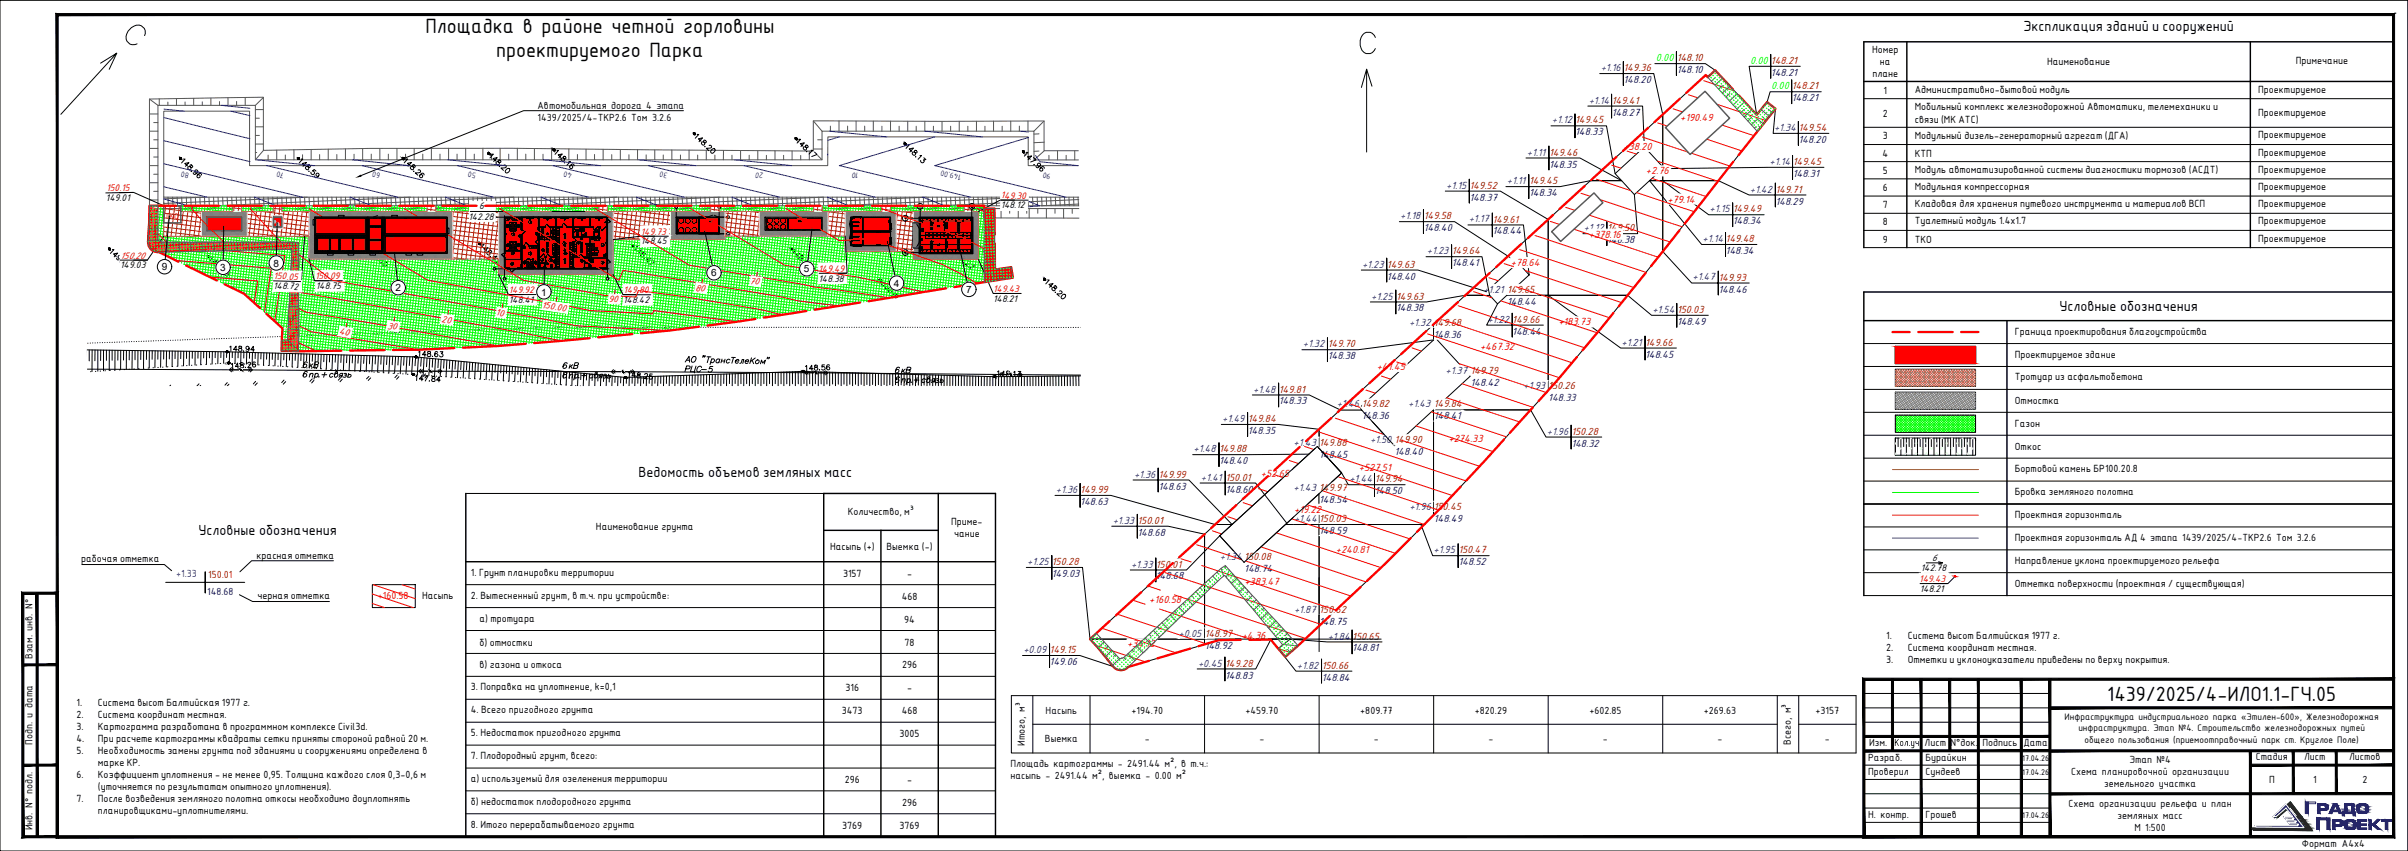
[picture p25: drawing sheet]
<svg xmlns="http://www.w3.org/2000/svg" width="841mm" height="297mm" viewBox="0 0 841 297" stroke-linecap="round" stroke-linejoin="round" font-family="sans-serif">
<defs><g id="words">
<g font-size="7.8">
<text x="148.6" y="11.7">Площадка в районе четной горловины</text>
<text x="173.3" y="20">проектируемого Парка</text>
<text x="736" y="244.5">1439/2025/4-ИЛО1.1-ГЧ.05</text>
</g>
<g font-size="4.9">
<text x="706.8" y="10.8">Экспликация зданий и сооружений</text>
<text x="719.3" y="108.7">Условные обозначения</text>
<text x="223" y="166.5">Ведомость объемов земляных масс</text>
<text x="69.3" y="186.7">Условные обозначения</text>
</g>
<text font-size="4.7" x="661.6" y="260.4">Кол.уч</text>
<g font-size="3.9" fill="#0f0">
<text x="578.3" y="21.4">0.00</text>
<text x="611.2" y="22.3">0.00</text>
<text x="618.6" y="31.2">0.00</text>
</g>
<g font-size="3.9" fill="#952500">
<text x="585.6" y="21.4">148.10</text>
<text x="618.5" y="22.3">148.21</text>
<text x="567.1" y="24.9">149.36</text>
<text x="625.9" y="31.2">148.21</text>
<text x="562.9" y="36.2">149.41</text>
<text x="550.2" y="43.1">149.45</text>
<text x="628.2" y="45.7">149.54</text>
<text x="541.1" y="54.3">149.46</text>
<text x="626.2" y="57.6">149.45</text>
<text x="513.2" y="65.9">149.52</text>
<text x="534" y="64.3">149.45</text>
<text x="620.1" y="67.2">149.71</text>
<text x="497.2" y="76.5">149.58</text>
<text x="521.3" y="77.7">149.61</text>
<text x="605.2" y="74.1">149.49</text>
<text x="561.3" y="80.7">149.50</text>
<text x="507.1" y="88.8">149.64</text>
<text x="602.7" y="84.5">149.48</text>
<text x="484.4" y="93.4">149.63</text>
<text x="600.2" y="97.9">149.93</text>
<text x="487.6" y="104.5">149.63</text>
<text x="526.4" y="102.3">149.65</text>
<text x="500.8" y="113.7">149.68</text>
<text x="528.2" y="112.6">149.66</text>
<text x="585.7" y="109.2">150.03</text>
<text x="463.7" y="121.2">149.70</text>
<text x="574.6" y="120.7">149.66</text>
<text x="513.6" y="130.4">149.79</text>
<text x="446.7" y="137">149.81</text>
<text x="540.8" y="135.9">150.26</text>
<text x="475.6" y="142.2">149.82</text>
<text x="500.8" y="142.2">149.84</text>
<text x="435.8" y="147.3">149.84</text>
<text x="460.8" y="155.6">149.88</text>
<text x="487.1" y="154.8">149.90</text>
<text x="548.8" y="151.7">150.28</text>
<text x="425.8" y="157.8">149.88</text>
<text x="404.6" y="166.7">149.99</text>
<text x="428" y="167.8">150.01</text>
<text x="377.3" y="172.1">149.99</text>
<text x="460.8" y="171.5">149.97</text>
<text x="480.1" y="168.4">149.94</text>
<text x="500.8" y="178">150.45</text>
<text x="397.3" y="182.8">150.01</text>
<text x="460.8" y="182.2">150.03</text>
<text x="367.4" y="197.2">150.28</text>
<text x="434.6" y="195.5">150.08</text>
<text x="509.4" y="193.1">150.47</text>
<text x="72.7" y="201.6">150.01</text>
<text x="403.7" y="198.1">150.01</text>
<text x="460.8" y="213.9">150.62</text>
<text x="366.6" y="228">149.15</text>
<text x="420.8" y="222.2">148.97</text>
<text x="472.3" y="223.3">150.65</text>
<text x="427.9" y="232.6">149.28</text>
<text x="461.6" y="233.4">150.66</text>
</g>
<g font-size="3.9" fill="#00f">
<text x="559.1" y="24.9">+1.16</text>
<text x="554.9" y="36.2">+1.14</text>
<text x="542" y="43.1">+1.12</text>
<text x="619.6" y="45.7">+1.34</text>
<text x="533.3" y="54.3">+1.11</text>
<text x="618.1" y="57.6">+1.14</text>
<text x="505.1" y="65.9">+1.15</text>
<text x="526.3" y="64.3">+1.11</text>
<text x="611.2" y="67.3">+1.42</text>
<text x="489.1" y="76.5">+1.18</text>
<text x="513" y="77.6">+1.17</text>
<text x="597.1" y="74.1">+1.15</text>
<text x="553.1" y="80.7">+1.12</text>
<text x="498.4" y="88.8">+1.23</text>
<text x="594.7" y="84.5">+1.14</text>
<text x="475.7" y="93.4">+1.23</text>
<text x="591.1" y="97.9">+1.47</text>
<text x="478.9" y="104.5">+1.25</text>
<text x="518.1" y="102.3">+1.21</text>
<text x="492.1" y="113.7">+1.32</text>
<text x="519.5" y="112.6">+1.22</text>
<text x="577.1" y="109.2">+1.54</text>
<text x="455" y="121.2">+1.32</text>
<text x="566.3" y="120.7">+1.21</text>
<text x="504.9" y="130.4">+1.37</text>
<text x="437.7" y="137">+1.48</text>
<text x="532.1" y="135.9">+1.93</text>
<text x="466.9" y="142.2">+1.46</text>
<text x="491.8" y="142.2">+1.43</text>
<text x="426.9" y="147.3">+1.49</text>
<text x="451.8" y="155.6">+1.43</text>
<text x="478.5" y="154.8">+1.50</text>
<text x="540.3" y="151.7">+1.96</text>
<text x="416.9" y="157.8">+1.48</text>
<text x="396.1" y="166.7">+1.36</text>
<text x="419.4" y="167.8">+1.41</text>
<text x="368.8" y="172.1">+1.36</text>
<text x="451.8" y="171.5">+1.43</text>
<text x="471.3" y="168.4">+1.44</text>
<text x="492.3" y="178">+1.96</text>
<text x="388.6" y="182.8">+1.33</text>
<text x="452" y="182.2">+1.44</text>
<text x="358.8" y="197.2">+1.25</text>
<text x="426" y="195.5">+1.34</text>
<text x="500.7" y="193.2">+1.95</text>
<text x="61.5" y="201.5">+1.33</text>
<text x="395.1" y="198.1">+1.33</text>
<text x="452" y="213.9">+1.87</text>
<text x="357.4" y="228">+0.09</text>
<text x="411.6" y="222.2">+0.05</text>
<text x="463.7" y="223.3">+1.84</text>
<text x="418.5" y="232.6">+0.45</text>
<text x="453" y="233.4">+1.82</text>
</g>
<g font-size="3.9" fill="#000095">
<text x="567.1" y="29">148.20</text>
<text x="585.6" y="25.6">148.10</text>
<text x="618.5" y="26.5">148.21</text>
<text x="625.9" y="35.4">148.21</text>
<text x="562.9" y="40.4">148.27</text>
<text x="550.2" y="47.3">148.33</text>
<text x="628.2" y="49.9">148.20</text>
<text x="541.1" y="58.5">148.35</text>
<text x="626.2" y="61.8">148.31</text>
<text x="513.2" y="70">148.37</text>
<text x="534" y="68.4">148.34</text>
<text x="620.1" y="71.4">148.29</text>
<text x="497.2" y="80.7">148.40</text>
<text x="521.3" y="81.8">148.44</text>
<text x="605.2" y="78.3">148.34</text>
<text x="561.3" y="84.9">148.38</text>
<text x="602.7" y="88.6">148.34</text>
<text x="507.1" y="92.9">148.41</text>
<text x="484.4" y="97.6">148.40</text>
<text x="526.4" y="106.4">148.44</text>
<text x="600.2" y="102.1">148.46</text>
<text x="487.6" y="108.7">148.38</text>
<text x="585.7" y="113.4">148.49</text>
<text x="500.8" y="117.9">148.36</text>
<text x="528.2" y="116.8">148.44</text>
<text x="463.7" y="125.4">148.38</text>
<text x="574.6" y="124.8">148.45</text>
<text x="513.6" y="134.6">148.42</text>
<text x="446.7" y="141.2">148.33</text>
<text x="540.8" y="140">148.33</text>
<text x="475.6" y="146.4">148.36</text>
<text x="500.8" y="146.4">148.41</text>
<text x="435.8" y="151.5">148.35</text>
<text x="548.8" y="155.9">148.32</text>
<text x="460.8" y="159.8">148.45</text>
<text x="487.1" y="158.9">148.40</text>
<text x="425.8" y="162">148.40</text>
<text x="404.6" y="170.9">148.63</text>
<text x="428" y="171.9">148.60</text>
<text x="480.1" y="172.5">148.50</text>
<text x="377.3" y="176.3">148.63</text>
<text x="460.8" y="175.7">148.54</text>
<text x="500.8" y="182.2">148.49</text>
<text x="397.3" y="187">148.68</text>
<text x="460.8" y="186.4">148.59</text>
<text x="509.4" y="197.3">148.52</text>
<text x="367.4" y="201.4">149.03</text>
<text x="403.7" y="202.3">148.68</text>
<text x="434.6" y="199.6">148.74</text>
<text x="72.3" y="207.8">148.68</text>
<text x="460.8" y="218.1">148.75</text>
<text x="420.8" y="226.4">148.92</text>
<text x="472.3" y="227.4">148.81</text>
<text x="366.6" y="232.1">149.06</text>
<text x="427.9" y="236.8">148.83</text>
<text x="461.6" y="237.6">148.84</text>
</g>
<g font-size="3.9">
<text x="187.7" y="38.2">Автомобильная дорога 4 этапа</text>
<text x="187.7" y="42.3">1439/2025/4-ТКР2.6 Том 3.2.6</text>
<text x="11.3" y="230" transform="rotate(-90 11.3 230)">Взам. инв. N°</text>
<text x="365.2" y="249.1">Насыпь</text>
<text x="395.2" y="249.1">+194.70</text>
<text x="435" y="249.1">+459.70</text>
<text x="475.1" y="249.1">+809.77</text>
<text x="515.1" y="249.1">+820.29</text>
<text x="555.1" y="249.1">+602.85</text>
<text x="595.1" y="249.1">+269.63</text>
<text x="634.1" y="249.1">+3157</text>
<text x="11.3" y="260" transform="rotate(-90 11.3 260)">Подп. и дата</text>
<text x="358" y="260.5" transform="rotate(-90 358 260.5)">Итого, м³</text>
<text x="365" y="259.1">Выемка</text>
<text x="399.8" y="259.1">-</text>
<text x="439.8" y="259.1">-</text>
<text x="479.8" y="259.1">-</text>
<text x="519.9" y="259.1">-</text>
<text x="559.9" y="259.1">-</text>
<text x="599.9" y="259.1">-</text>
<text x="625.5" y="260.1" transform="rotate(-90 625.5 260.1)">Всего, м³</text>
<text x="637.4" y="259.1">-</text>
<text x="652.8" y="260.4">Изм.</text>
<text x="672.2" y="260.4">Лист N°док. Подпись Дата</text>
<text x="352.9" y="267.8">Площадь картограммы - 2491.44 м², в т.ч.:</text>
<text x="652.5" y="265.5">Разраб.</text>
<text x="672.5" y="265.5">Бурайкин</text>
<text x="743.7" y="266.3">Этап №4</text>
<text x="787.9" y="265.4">Стадия</text>
<text x="804.7" y="265.4">Лист</text>
<text x="820.5" y="265.4">Листов</text>
<text x="352.9" y="272">насыпь - 2491.44 м², выемка - 0.00 м²</text>
<text x="652.5" y="270.6">Проверил</text>
<text x="672.5" y="270.6">Сундеев</text>
<text x="723.4" y="270.5">Схема планировочной организации</text>
<text x="734.9" y="274.6">земельного участка</text>
<text x="792.5" y="273.3">П</text>
<text x="807.8" y="273.3">1</text>
<text x="825.1" y="273.3">2</text>
<text x="722.4" y="281.6">Схема организации рельефа и план</text>
<text x="652.5" y="285.6">Н. контр.</text>
<text x="672.5" y="285.6">Грошев</text>
<text x="739.5" y="285.8">земляных масс</text>
<text x="11.3" y="289.8" transform="rotate(-90 11.3 289.8)">Инв. N° подл.</text>
<text x="745.5" y="290">М 1:500</text>
<text x="804" y="295.6">Формат А4х4</text>
</g>
<g font-size="3.9" fill="#f00">
<text x="586.8" y="42.1">+190.49</text>
<text x="567" y="52.4">+38.20</text>
<text x="574.8" y="60.9">+2.76</text>
<text x="582.3" y="70.7">+79.14</text>
<text x="554.9" y="83">+378.16</text>
<text x="527.6" y="92.9">+78.64</text>
<text x="544.3" y="113.6">+183.73</text>
<text x="516.9" y="122.1">+467.32</text>
<text x="480.9" y="129.1">+41.45</text>
<text x="505.9" y="154.4">+274.33</text>
<text x="440.4" y="166.6">+52.65</text>
<text x="474.6" y="164.3">+527.51</text>
<text x="452" y="179">+19.22</text>
<text x="466.6" y="193">+240.81</text>
<text x="132" y="209.2">+160.58</text>
<text x="434.6" y="204">+383.47</text>
<text x="401.4" y="210.6">+160.58</text>
<text x="393.7" y="226">+34.12</text>
<text x="433.7" y="223.2">+4.36</text>
</g>
<g font-size="3.6">
<text x="37" y="70.2" transform="rotate(-1 37 70.2)">149.01</text>
<text x="163.6" y="76.9">142.28</text>
<text x="167.4" y="73.1">6</text>
<text x="349.5" y="72.7">148.12</text>
<text x="223.8" y="85.3">148.45</text>
<text x="42" y="93.6">149.03</text>
<text x="95.4" y="100.9" transform="rotate(2 95.4 100.9)">148.72</text>
<text x="110.3" y="100.9">148.75</text>
<text x="285.9" y="98.3">148.38</text>
<text x="177.7" y="105.6">148.41</text>
<text x="217.7" y="105.7">148.42</text>
<text x="346.9" y="105.3">148.21</text>
<text x="674.7" y="195.7">6</text>
<text x="670.9" y="199.5">142.78</text>
<text x="670.5" y="206.5">148.21</text>
<text x="721.1" y="251.4">Инфраструктура индустриального парка «Этилен-600», Железнодорожная</text>
<text x="725.9" y="255.3">инфраструктура. Этап №4. Строительство железнодорожных путей</text>
<text x="728.1" y="259.3">общего пользования (приемоотправочный парк ст. Круглое Поле)</text>
</g>
<g font-size="3.6" fill="#f00">
<text x="37.2" y="66.8" transform="rotate(-1 37.2 66.8)">150.15</text>
<text x="349.5" y="69.3" transform="rotate(1 349.5 69.3)">149.30</text>
<text x="223.8" y="81.9">149.73</text>
<text x="42" y="90.2">150.20</text>
<text x="285.9" y="94.9">149.49</text>
<text x="95.5" y="97.5" transform="rotate(1 95.5 97.5)">150.05</text>
<text x="110" y="97.4">150.09</text>
<text x="242.8" y="101.4" transform="rotate(9 242.8 101.4)">80</text>
<text x="261.7" y="99" transform="rotate(10 261.7 99)">70</text>
<text x="346.9" y="101.9">149.43</text>
<text x="177.7" y="102.3">149.92</text>
<text x="189.1" y="107.4" transform="rotate(9 189.1 107.4)">150.00</text>
<text x="212.5" y="105.4" transform="rotate(3 212.5 105.4)">90</text>
<text x="217.7" y="102.3" transform="rotate(1 217.7 102.3)">149.80</text>
<text x="154.1" y="112.4" transform="rotate(9 154.1 112.4)">20</text>
<text x="173.1" y="110.1" transform="rotate(9 173.1 110.1)">10</text>
<text x="118.3" y="116.7" transform="rotate(11 118.3 116.7)">40</text>
<text x="135.3" y="114.7" transform="rotate(9 135.3 114.7)">30</text>
<text x="670.3" y="203.1">149.43</text>
</g>
<g font-size="3.5">
<text x="653.8" y="18.6">Номер</text>
<text x="656.6" y="22.8">на</text>
<text x="715" y="22.8">Наименование</text>
<text x="801.8" y="22.4">Примечание</text>
<text x="654" y="27">плане</text>
<text x="657.9" y="32.7">1</text>
<text x="668.7" y="32.3">Административно-бытовой модуль</text>
<text x="788.7" y="32.3">Проектируемое</text>
<text x="657.6" y="40.7">2</text>
<text x="668.7" y="38.3">Мобильный комплекс железнодорожной Автоматики, телемеханики и</text>
<text x="788.7" y="40.3">Проектируемое</text>
<text x="668.7" y="42.8">связи (МК АТС)</text>
<text x="657.6" y="48.7">3</text>
<text x="668.7" y="48.4">Модульный дизель-генераторный агрегат (ДГА)</text>
<text x="788.7" y="48.3">Проектируемое</text>
<text x="657.5" y="54.7">4</text>
<text x="668.7" y="54.7">КТП</text>
<text x="788.7" y="54.3">Проектируемое</text>
<text x="657.6" y="60.7">5</text>
<text x="668.7" y="60.4">Модуль автоматизированной системы диагностики тормозов (АСДТ)</text>
<text x="788.7" y="60.3">Проектируемое</text>
<text x="657.6" y="66.7">6</text>
<text x="668.7" y="66.3">Модульная компрессорная</text>
<text x="788.7" y="66.3">Проектируемое</text>
<text x="657.6" y="72.7">7</text>
<text x="668.7" y="72.3">Кладовая для хранения путевого инструмента и материалов ВСП</text>
<text x="788.7" y="72.3">Проектируемое</text>
<text x="657.6" y="78.7">8</text>
<text x="668.7" y="78.3">Туалетный модуль 1.4х1.7</text>
<text x="788.7" y="78.3">Проектируемое</text>
<text x="657.6" y="84.7">9</text>
<text x="668.7" y="84.7">ТКО</text>
<text x="788.7" y="84.3">Проектируемое</text>
<text x="56.5" y="94.4">9</text>
<text x="76.9" y="94.6">3</text>
<text x="95.5" y="93">8</text>
<text x="280.8" y="95.1">5</text>
<text x="138.1" y="101.7">2</text>
<text x="248.4" y="96.5">6</text>
<text x="312.2" y="100.1">4</text>
<text x="189" y="103.2">1</text>
<text x="337.4" y="102.3">7</text>
<text x="703.7" y="116.8">Граница проектирования благоустройства</text>
<text x="703.7" y="124.8">Проектируемое здание</text>
<text x="703.7" y="132.8">Тротуар из асфальтобетона</text>
<text x="703.7" y="141.2">Отмостка</text>
<text x="703.7" y="149.2">Газон</text>
<text x="703.7" y="157.2">Откос</text>
<text x="703.7" y="164.8">Бортовой камень БР100.20.8</text>
<text x="703.7" y="172.8">Бровка земляного полотна</text>
<text x="296.1" y="179.6">Количество, м³</text>
<text x="208.2" y="185">Наименование грунта</text>
<text x="332.2" y="183.3">Приме-</text>
<text x="703.7" y="180.8">Проектная горизонталь</text>
<text x="289.9" y="191.8">Насыпь (+)</text>
<text x="309.6" y="191.8">Выемка (-)</text>
<text x="333.2" y="187.5">чание</text>
<text x="703.7" y="188.8">Проектная горизонталь АД 4 этапа 1439/2025/4-ТКР2.6 Том 3.2.6</text>
<text x="28.3" y="196.3">рабочая отметка</text>
<text x="89.6" y="195">красная отметка</text>
<text x="703.7" y="196.8">Направление уклона проектируемого рельефа</text>
<text x="164.4" y="200.9">1. Грунт планировки территории</text>
<text x="294.4" y="201.3">3157</text>
<text x="316.8" y="201.3">-</text>
<text x="90" y="209.2">черная отметка</text>
<text x="147.4" y="209.1">Насыпь</text>
<text x="164.4" y="208.9">2. Вытесненный грунт, в т.ч. при устройстве:</text>
<text x="315" y="209.3">468</text>
<text x="703.7" y="204.9">Отметка поверхности (проектная / существующая)</text>
<text x="167.4" y="217.1">а) тротуара</text>
<text x="315.8" y="217.3">94</text>
<text x="167.4" y="225.3">б) отмостки</text>
<text x="315.9" y="225.3">78</text>
<text x="658.8" y="223.1">1.</text>
<text x="658.8" y="227.3">2.</text>
<text x="666.3" y="223.1">Система высот Балтийская 1977 г.</text>
<text x="666.3" y="227.3">Система координат местная.</text>
<text x="167.4" y="233.3">в) газона и откоса</text>
<text x="315.1" y="233.3">296</text>
<text x="658.8" y="231.5">3.</text>
<text x="666.3" y="231.5">Отметки и уклоноуказатели приведены по верху покрытия.</text>
<text x="164.4" y="240.9">3. Поправка на уплотнение, k=0,1</text>
<text x="295.3" y="241.3">316</text>
<text x="316.8" y="241.3">-</text>
<text x="26.7" y="246.5">1.</text>
<text x="26.7" y="250.6">2.</text>
<text x="34.2" y="246.5">Система высот Балтийская 1977 г.</text>
<text x="34.2" y="250.6">Система координат местная.</text>
<text x="164.4" y="248.9">4. Всего пригодного грунта</text>
<text x="294" y="249.3">3473</text>
<text x="315" y="249.3">468</text>
<text x="26.7" y="254.8">3.</text>
<text x="34.2" y="254.8">Картограмма разработана в программном комплексе Civil3d.</text>
<text x="164.4" y="256.9">5. Недостаток пригодного грунта</text>
<text x="314.2" y="257.3">3005</text>
<text x="26.7" y="258.9">4.</text>
<text x="26.7" y="263.1">5.</text>
<text x="34.2" y="258.9">При расчете картограммы квадраты сетки приняты стороной равной 20 м.</text>
<text x="34.2" y="263.1">Необходимость замены грунта под зданиями и сооружениями определена в</text>
<text x="34.2" y="267.3">марке КР.</text>
<text x="164.4" y="265">7. Плодородный грунт, всего:</text>
<text x="26.7" y="271.4">6.</text>
<text x="34.2" y="275.9">(уточняется по результатам опытного уплотнения).</text>
<text x="34.2" y="271.4">Коэффициент уплотнения - не менее 0,95. Толщина каждого слоя 0,3-0,6 м</text>
<text x="164.4" y="273.1">а) используемый для озеленения территории</text>
<text x="295.1" y="273.3">296</text>
<text x="316.8" y="273.3">-</text>
<text x="26.7" y="280">7.</text>
<text x="34.2" y="280">После возведения земляного полотна откосы необходимо доуплотнять</text>
<text x="164.4" y="281.1">б) недостаток плодородного грунта</text>
<text x="315.1" y="281.3">296</text>
<text x="34.2" y="284.2">планировщиками-уплотнителями.</text>
<text x="164.4" y="289">8. Итого перерабатываемого грунта</text>
<text x="294.2" y="289.3">3769</text>
<text x="314.2" y="289.3">3769</text>
</g>
<g font-size="3.1" fill="#00f">
<text x="66.2" y="60.4" transform="rotate(-167 66.2 60.4)">80</text>
<text x="99.5" y="60.4" transform="rotate(-167 99.5 60.4)">70</text>
<text x="133" y="60.4" transform="rotate(-166 133 60.4)">60</text>
<text x="166.4" y="60.4" transform="rotate(-167 166.4 60.4)">50</text>
<text x="200" y="60.5" transform="rotate(-166 200 60.5)">40</text>
<text x="233.3" y="60.5" transform="rotate(-166 233.3 60.5)">30</text>
<text x="266.8" y="60.5" transform="rotate(-167 266.8 60.5)">20</text>
<text x="300.1" y="60.5" transform="rotate(-167 300.1 60.5)">10</text>
<text x="335.9" y="61.1" transform="rotate(-167 335.9 61.1)">149.00</text>
<text x="367.2" y="60.6" transform="rotate(-167 367.2 60.6)">90</text>
</g>
<text font-size="3.1" fill="#f00" x="57.6" y="76.4">ТКО</text>
<g font-size="3.1">
<text x="706.3" y="265.6">17.04.26</text>
<text x="706.3" y="270.6">17.04.26</text>
<text x="706.3" y="285.6">17.04.26</text>
</g>
<g font-size=".5">
<text x="172.6" y="76">Б</text>
<text x="236.3" y="72.2" transform="rotate(-180 236.3 72.2)">2</text>
<text x="251.3" y="72.1" transform="rotate(-180 251.3 72.1)">1</text>
<text x="254.4" y="75.7" transform="rotate(-180 254.4 75.7)">А</text>
<text x="254.4" y="81.5" transform="rotate(-180 254.4 81.5)">Б</text>
<text x="172.6" y="94">А</text>
<text x="176.1" y="97.5">1</text>
<text x="212" y="97.5">7</text>
</g>
<g font-size=".4">
<text x="248.7" y="77.1" transform="rotate(-180 248.7 77.1)">176,33</text>
<text x="279.7" y="77.1" transform="rotate(-180 279.7 77.1)">176,33</text>
</g>
<text font-size=".3" x="310.6" y="77.2">Т</text>
</g></defs>
<g fill="none" stroke="#545454" stroke-width=".35">
<path d="M52.2 34.6l3 2.2M52.2 39.8h3M55.6 34.5v2.3M58.6 35.6v1.2M61.6 34.4v2.4M64.6 35.6v1.2M67.6 34.3v2.5M70.7 35.5v1.3M73.7 34.2v2.6M76.7 35.5v1.3M79.6 34.1v2.7M82.6 35.4v1.4"/>
<path d="M85.6 34v2.8M89.2 38.3h2.8M92 34l-2.8 2.8M52.2 57.8h3M52.2 51.8h3M52.2 45.8h3M53.7 48.8h1.5M53.7 54.8h1.5M53.7 42.8h1.5M89.2 53.2h.5M89.2 50.3h2.8M89.2 47.3h1.4"/>
<path d="M89.2 44.3h2.8M89.2 41.3h1.4M92 52.5l-2.8 3.3M93.6 54.1v1.7M96.6 52.4v3.4M99.7 54.1v1.7M102.7 52.3v3.5M105.7 54v1.8M108.7 52.2v3.6M111.6 54v1.8M114.6 52.1v3.7M117.6 53.9v1.9"/>
<path d="M120.6 52v3.8M123.7 53.8v2M126.7 51.8v4M129.7 53.8v2M132.7 51.8v4M135.6 53.8v2M138.6 51.8v4M141.6 53.8v2M144.7 51.8v4M147.7 53.8v2M150.7 51.8v4M153.7 53.8v2"/>
<path d="M156.7 51.8v4M159.6 53.8v2M162.6 51.8v4M165.7 53.8v2M168.7 51.8v4M171.7 53.8v2M174.7 51.8v4M177.7 53.8v2M180.7 51.8v4M183.6 53.8v2M186.6 51.8v4M189.7 53.8v2"/>
<path d="M192.7 51.9v3.9M195.7 53.9v1.9M198.7 52v3.8M201.7 53.9v1.9M204.7 52.1v3.7M207.6 53.9v1.9M210.7 52.1v3.7M213.7 54v1.8M216.7 52.2v3.6M219.7 54v1.8M222.7 52.2v3.6M225.7 54v1.8"/>
<path d="M228.7 52.3v3.5M231.6 54.1v1.7M234.7 52.4v3.4M237.7 54.1v1.7M240.7 52.4v3.4M243.7 54.1v1.7M246.7 52.5v3.3M249.7 54.1v1.7M252.7 52.5l-.1 3.3M255.7 54.2v1.6M258.7 52.6v3.2M261.7 54.2v1.6"/>
<path d="M264.7 52.6v3.2M267.7 54.2v1.6M270.7 52.6v3.2M273.7 54.2v1.6M276.6 52.7v3.1M279.7 54.3v1.5M282.7 52.7v3.1M284.1 42.2l3 3.6M284.1 52h3M285.6 54.3l1.5 1.5M285.6 48.8h1.5M290 44v1.8"/>
<path d="M293 42.2v3.6M296 44v1.8M299 42.2v3.6M302 44v1.8M305 42.3v3.5M308 44.1v1.7M311 42.3v3.5M314 44.1v1.7M317 42.3v3.5M320 44.1v1.7M323 42.3v3.5M326 44.1v1.7"/>
<path d="M329 42.4v3.4M332 44.1v1.7M335 42.3v3.5M338 44.1v1.7M341 42.3v3.5M344 44.1v1.7M347 42.3v3.5M350 44.1v1.7M353 42.3v3.5M356 44v1.8M359 42.2v3.6M362.9 52.7l-1.8 .1"/>
<path d="M362.9 46.7l-1.8 .1M364.7 52.7l-3.6 3.1M364.7 49.6l-3.6 .2M364.7 42.2l-3.6 3.6M366.4 54.2v1.6M369.4 52.6v3.2M372.4 54.2v1.6M375.4 52.6v3.2M377.5 57.8h-18.4v-10h-70v10h-201.9v-19h-30v30h320.3M377.5 52.6h-12.8v-10.4h-75.6h-5v10.5l-105-.9h-50l-37.1 .7v-18.6l-39.8 .7v37.2h3M377.5 55.8h-16.4v-10h-74v10h-197.9v-19h-34v36h26.2M52.2 69.8h3"/>
<path d="M52.2 63.8h3M53.7 66.8h1.5M53.7 60.8h1.5M57.2 68.8v3h320.3M57.2 70.6v1.2M58.7 68.8l.1 3M60.3 68.8l.1 3M61.8 68.8l.2 3M63.5 68.8l.1 3M65.1 68.8l.1 3M66.6 68.8l.2 3M68.2 68.8l.2 3"/>
<path d="M69.8 68.8l.1 3M71.3 68.8l-14.1 .6M71.4 68.8l.1 3M73 68.8l.1 3M74.6 68.8l.1 3M76.2 68.8l.1 3M77.8 68.8l.1 3M79.3 68.8l.2 3M80.9 68.8l.2 3M82.5 68.8l.2 3M84.1 68.8l.1 3M84.4 72.8h11.1"/>
<path d="M85.7 68.8l.2 3M87.3 68.8l.1 3M88.9 68.8l.1 3M90.5 68.8l.1 3M92.1 68.8l.1 3M93.6 68.8l.2 3M95.2 68.8l.2 3M96.8 68.8l.1 3M98.4 72.8h50.8M98.4 68.8l.2 3M100 68.8l.2 3M101.6 68.8l.1 3"/>
<path d="M103.2 68.8l.1 3M104.8 68.8l.1 3M106.4 68.8l.1 3M107.4 68.8l-50.2 2.2M107.9 68.8l.2 3M109.6 68.8l.1 3M111.1 68.8l.2 3M111.4 71.8l68-3 .2 3M112.7 68.8l.2 3M114.3 68.8l.1 3M115.9 68.8l.1 3M117.5 68.8l.1 3"/>
<path d="M119.1 68.8l.1 3M120.6 68.8l.2 3M122.3 68.8l.1 3M123.9 68.8l.1 3M125.4 68.8l.2 3M127 68.8l.2 3M128.6 68.8l.1 3M130.2 68.8l.1 3M131.8 68.8l.1 3M133.4 68.8l.1 3M135 68.8l.1 3M136.6 68.8l.1 3"/>
<path d="M138.1 68.8l.2 3M139.7 68.8l.2 3M141.3 68.8l.2 3M142.9 68.8l.1 3M143.4 68.8l-68 3M144.5 68.8l.2 3M146.1 68.8l.1 3M147.7 68.8l.1 3M149.3 68.8l.1 3M150.9 68.8l.1 3M152.2 72.8h57M152.4 68.8l.2 3"/>
<path d="M154.1 68.8l.1 3M155.6 68.8l.1 3M157.2 68.8l.2 3M158.8 68.8l.2 3M160.4 68.8l.1 3M162 68.8l.1 3M163.6 68.8l.1 3M165.2 68.8l.1 3M166.8 68.8l.1 3M168.4 68.8l.1 3M169.9 68.8l.2 3M171.5 68.8l.2 3"/>
<path d="M173.1 68.8l.1 3M174.7 68.8l.1 3M176.3 68.8l.1 3M177.9 68.8l.1 3M181.1 68.8l.1 3M182.7 68.8l.1 3M184.2 68.8l.2 3M185.8 68.8l.2 3M187.4 68.8l.1 3M189 68.8l.1 3M190.6 68.8l.1 3M192.2 68.8l.1 3"/>
<path d="M193.8 68.8l.1 3M195.4 68.8l.1 3M196.9 68.8l.2 3M198.5 68.8l.2 3M200.1 68.8l.2 3M201.7 68.8l.1 3M203.3 68.8l.2 3M204.9 68.8l.1 3M206.5 68.8l.1 3M208.1 68.8l.1 3M209.7 68.8l.1 3M211.2 68.8l.2 3"/>
<path d="M212.2 72.8h36M212.9 68.8l.1 3M214.4 68.8l.1 3M215.5 68.8l-68.1 3M216 68.8l.2 3M217.6 68.8l.2 3M219.2 68.8l.1 3M219.5 71.8l68-3 .2 3M220.8 68.8l.1 3M222.4 68.8l.1 3M224 68.8l.1 3M225.6 68.8l.1 3"/>
<path d="M227.2 68.8l.1 3M228.7 68.8l.2 3M230.3 68.8l.2 3M231.9 68.8l.1 3M233.5 68.8l.1 3M235.1 68.8l.1 3M236.7 68.8l.1 3M238.3 68.8l.1 3M239.9 68.8l.1 3M241.5 68.8l.1 3M243 68.8l.2 3M244.6 68.8l.2 3"/>
<path d="M246.2 68.8l.1 3M247.8 68.8l.1 3M249.4 68.8l.1 3M251 68.8l.1 3M251.2 72.8h33M251.5 68.8l-68 3M252.6 68.8l.1 3M254.2 68.8l.1 3M255.7 68.8l.2 3M257.3 68.8l.2 3M258.9 68.8l.2 3M260.5 68.8l.1 3"/>
<path d="M262.1 68.8l.2 3M263.7 68.8l.1 3M265.3 68.8l.1 3M266.9 68.8l.1 3M268.5 68.8l.1 3M270 68.8l.2 3M271.7 68.8l.1 3M273.2 68.8l.1 3M274.8 68.8l.2 3M276.4 68.8l.2 3M278 68.8l.1 3M279.6 68.8l.1 3"/>
<path d="M281.2 68.8l.1 3M282.8 68.8l.1 3M284.4 68.8l.1 3M286 68.8l.1 3M287.2 72.8h20.8M289.1 68.8l.2 3M290.7 68.8l.1 3M292.3 68.8l.1 3M293.9 68.8l.1 3M295.5 68.8l.1 3M297.1 68.8l.1 3M298.7 68.8l.1 3"/>
<path d="M300.3 68.8l.1 3M301.8 68.8l.2 3M303.4 68.8l.2 3M305 68.8l.1 3M306.6 68.8l.1 3M308.2 68.8l.1 3M309.8 68.8l.1 3M311 72.8h25.8M311.4 68.8l.1 3M313 68.8l.1 3M314.5 68.8l.2 3M316.1 68.8l.2 3"/>
<path d="M317.7 68.8l.2 3M319.3 68.8l.1 3M320.9 68.8l.2 3M322.5 68.8l.1 3M323.6 68.8l-68.1 3M324.1 68.8l.1 3M325.7 68.8l.1 3M327.3 68.8l.1 3M328.8 68.8l.2 3M330.5 68.8l.1 3M332 68.8l.1 3M333.6 68.8l.2 3"/>
<path d="M335.2 68.8l.2 3M336.8 68.8l.1 3M338.4 68.8l.1 3M339.8 72.8h37.7l-.1 3.3h-33.7v-3.3M340 68.8l.1 3M341.6 68.8l.1 3M343.2 68.8l.1 3M344.8 68.8l.1 3M346.3 68.8l.2 3M346.6 72.8v1.7M347.9 68.8l.2 3M349.5 68.8l.1 3"/>
<path d="M349.6 72.8v3.3M351.1 68.8l.1 3M352.6 72.8v1.7M352.7 68.8l.1 3M354.3 68.8l.1 3M355.6 72.8v3.3M355.9 68.8l.1 3M357.5 68.8l.1 3M358.6 72.8v1.7M359 68.8l.2 3M359.5 72.8v3.3M359.6 68.8l-68 3"/>
<path d="M360.6 68.8l.2 3M362.2 68.8l.2 3M362.5 72.8v1.7M363.8 68.8l.1 3M365.4 68.8l.1 3M365.5 72.8v3.3M367 68.8l.1 3M368.5 72.8v1.7M368.6 68.8l.1 3M370.2 68.8l.1 3M371.5 72.8v3.3M371.8 68.8l.1 3"/>
<path d="M373.3 68.8l.2 3M374.5 72.8v1.7M374.9 68.8l.2 3M376.5 68.8l.2 3M377.5 71.2l-13.8 .6M377.5 69.6l-49.9 2.2"/>
</g>
<g fill="none" stroke="#000" stroke-width=".35">
<path d="M29.5 128.8l255.5 1.3 92.5 .8M80.1 129.1h8M80.9 128.3l-.8 .8 .8 .7M81.4 128.6l-.5 .5 .5 .5M86.9 128.6l.5 .5-.5 .5M87.4 128.4l.7 .7-.7 .7M107.3 126.6v-.2a1.1 1.1 0 0 0-1.3 .6 1.1 1.1 0 0 0 .3 1.3 .66 .66 0 0 0 .8-.4 .66 .66 0 0 0-.5-.8l-.7 .6M107.3 129.9v-.2a1.2 1.2 0 0 0-1.2 .6 1.2 1.2 0 0 0-.1 1.3 .63 .63 0 0 0 1.1-.4 .63 .63 0 0 0-.8-.7l-.4 .5M108.2 130.7l.6-.4 .5 .1-.2 1.2M108.4 127l-.4 1.3M108.4 130.3l-.4 1.3M108.6 127.6l.5 .7"/>
<path d="M109.3 127l-1.2 1M109.8 127.3h.9l.3 .4-.3 .5-1.2 .1 .6-2 1.2 .2v.4l-.6 .4M110.1 130.6l.7-.3a.71 .71 0 0 1 .1 1.1 .71 .71 0 0 1-1 0M110.2 130.3l-.6 2M111.4 131.5l.1 .1M112.4 130.8h1.7M113.5 129.9l-.5 1.8M116.4 130.6a.67 .67 0 0 0-1.1 .1 .67 .67 0 0 0 .4 1l.5-.3M117.4 130.3h.3a.68 .68 0 0 1 .1 1.1 .68 .68 0 0 1-1-.1l.3-1.4 .7-.2-.1 .5-.7 .4M118.9 131.2l-.5 .5M119.5 131.2h-.6l-.3-.5 .5-.4h.6l-.4 1.4M120.1 130.4l.9 .1-.1 .3-.5 .1"/>
<path d="M120.7 130.9l.2 .4-.2 .3h-.9M121.6 130.9l.7-.2a.49 .49 0 0 1 .3 .6 .49 .49 0 0 1-.5 .4l-.6-.2M121.8 130.3l-.4 1.4M146.3 129.6h8M147 128.8l-.7 .8 .7 .6M147.5 129.1l-.5 .5 .5 .4M153 129.1l.5 .5-.5 .5M153.6 128.9l.7 .7-.7 .7M198.1 126.9l-.1-.2a1.23 1.23 0 0 0-1.2 .5 1.23 1.23 0 0 0 0 1.3 .66 .66 0 0 0 1-.2 .66 .66 0 0 0-.4-.9l-.8 .6M198.1 130.2l-.1-.2a1.11 1.11 0 0 0-1.2 .6 1.11 1.11 0 0 0 .2 1.3 .66 .66 0 0 0 .8-.4 .66 .66 0 0 0-.3-.8l-.9 .6M199 131l.6-.4 .4 .1-.2 1.2M199.1 130.6l-.3 1.3"/>
<path d="M199.1 127.3l-.3 1.3M199.3 127.8l.5 .8M200.1 127.3l-1.3 .9M200.6 127.6h.8l.4 .4-.3 .5-1.2 .1 .5-2 1.2 .2v.4l-.6 .4M200.8 130.9a.59 .59 0 0 1 1-.2 .59 .59 0 0 1-.1 .9l-.5 .3-.5-.3M200.9 130.6l-.5 2M202.1 131.8l.1 .1M203.2 131.1h1.7M204.3 130.2l-.5 1.7M207.1 130.9a.71 .71 0 0 0-1 0 .71 .71 0 0 0 .1 1l.7-.2M208.2 130.6h.2a.67 .67 0 0 1 .2 1.1 .67 .67 0 0 1-1.1-.1l.4-1.4 .6-.3 .2 .3-1 .7M209.6 131.5l-.5 .4"/>
<path d="M210.2 131.5l-.7-.1-.1-.4 .5-.4h.5l-.3 1.3M210.9 130.7h.9l-.1 .4-.5 .1M211.5 131.2l.1 .6-.4 .2-.6-.1M212.4 131.2l.6-.2a.49 .49 0 0 1 .4 .6 .49 .49 0 0 1-.5 .4l-.7-.2M212.6 130.6l-.4 1.4M213.6 129.7l8 .1M214.2 129l-.6 .7 .6 .8M214.8 129.2l-.5 .5 .5 .5M220.3 129.3l.5 .5-.5 .4M220.9 129.1l.7 .7-.7 .7M281.1 130.1l8 .1M281.8 129.4l-.7 .7 .7 .7"/>
<path d="M282.3 129.6l-.5 .5 .5 .5M287.8 129.7l.5 .4-.5 .5M288.3 129.4l.8 .8-.8 .6M314.2 128.5l-.1-.2a1.2 1.2 0 0 0-1.2 .5 1.2 1.2 0 0 0 0 1.3 .66 .66 0 0 0 1-.2 .66 .66 0 0 0-.4-1l-.7 .6M314.2 131.8l-.1-.2a1.11 1.11 0 0 0-1.2 .6 1.11 1.11 0 0 0 .2 1.3 .64 .64 0 0 0 .8-.4 .64 .64 0 0 0-.4-.8l-.7 .5M315.1 132.6l.6-.4 .4 .1-.2 1.2M315.2 128.8l-.4 1.4M315.2 132.2l-.4 1.3M315.4 129.4l.5 .8M316.1 128.8l-1.1 1M316.7 129.1h.8l.4 .4-.4 .6-1.1 .1 .5-2 1.2 .1v.5l-.6 .3M316.9 132.5l.5-.3a.68 .68 0 0 1 .5 1 .68 .68 0 0 1-1.2 .1"/>
<path d="M317 132.2l-.5 2M318.2 133.3l.1 .1M319.3 132.7h1.7M320.3 131.8l-.4 1.7M323.2 132.5a.66 .66 0 0 0-1.1 0 .66 .66 0 0 0 .5 1l.4-.2M324.3 132.2a.65 .65 0 0 1 .4 1 .65 .65 0 0 1-1.1 0l.4-1.5 .6-.2v.5l-.8 .5M325.8 133l-.6 .5M326.3 133l-.8-.1 .3-.6 .8-.1-.4 1.3M327 132.3h.8l-.1 .4-.5 .1M327.5 132.8l.2 .5-.4 .2-.6-.1M328.5 132.8l.6-.2a.49 .49 0 0 1 .4 .5 .49 .49 0 0 1-.6 .4l-.6-.2M328.6 132.2l-.3 1.3"/>
<path d="M349 130.7l8 .1M349.7 130l-.7 .7 .7 .7M350.3 130.2l-.5 .5 .5 .5M355.8 130.3l.5 .5-.5 .5M356.3 130.1l.7 .7-.7 .7"/>
<circle cx="84.1" cy="129.1" r=".49"/>
<circle cx="84.1" cy="129.1" r=".11"/>
<circle cx="150.3" cy="129.5" r=".49"/>
<circle cx="150.3" cy="129.5" r=".11"/>
<circle cx="217.6" cy="129.7" r=".49"/>
<circle cx="217.6" cy="129.7" r=".11"/>
<circle cx="285.1" cy="130.1" r=".49"/>
<circle cx="285.1" cy="130.1" r=".11"/>
<circle cx="353" cy="130.7" r=".49"/>
<circle cx="353" cy="130.7" r=".11"/>
</g>
<g fill="none" stroke="#000" stroke-width=".35">
<path d="M29.8 119.8h.1M30.6 119.8h.1M31.5 119.7h.1M32.3 119.7h.1M33.2 119.7h.1M34 119.7h.1M34.9 119.6h.1M35.8 119.6h-.1M36.6 119.6h.1M37.4 119.5h.1M38.3 119.5h.1M39.1 119.5h.1"/>
<path d="M40 119.5h.1M40.8 119.4h.1M41.7 119.4h.1M42.5 119.4h.1M43.4 119.3h.1M44.2 119.3h.1M45.1 119.3h.1M45.9 119.2h.1M46.8 119.2h.1M47.6 119.2h.1M48.5 119.2h.1M49.4 119.1l-.1 .1"/>
<path d="M50.2 119.1h.1M51 119.1h.1M52 119l-.1 .1M52.7 119h.1M53.6 119h.1M54.4 118.9h.1M55.3 118.9h.1M56.1 118.9h.1M57 118.9h.1M57.8 118.9h.1M58.7 118.8h.1M59.5 118.8h.1"/>
<path d="M60.4 118.8h.1M61.2 118.7h.1M62.1 118.7h.1M62.9 118.7h.1M63.8 118.6h.1M64.6 118.6h.1M65.6 118.6h-.2M66.3 118.6h.1M67.2 118.5h.1M68.1 118.5h-.1M68.9 118.5h.1M69.7 118.4h.1"/>
<path d="M70.6 118.4h.1M71.4 118.4h.1M72.3 118.3h.1M73.1 118.3h.1M74 118.3h.1M74.8 118.3h.1M75.6 118.2h.2M76.5 118.2h.1M77.3 118.2h.2M78.2 118.1h.1M79.1 118.1h.1M79.9 118.1h.1"/>
<path d="M80.8 118.1h.1M81.7 118l-.1 .1M82.5 118h.1M83.3 118h.1M84.2 117.9h.1M85 117.9h.1M85.9 117.9h.1M86.7 117.8h.1M87.5 117.8h.2M88.4 117.8h.1M89.2 117.8h.2M90.1 117.8h.1"/>
<path d="M90.9 117.7h.2M91.8 117.7h.1M92.7 117.7h.1M93.5 117.6h.1M94.4 117.6h.1M95.2 117.6h.1M96.1 117.5h.1M96.9 117.5h.1M97.8 117.5h-.1M98.6 117.5h.1M99.4 117.4h.2M100.3 117.4h.1"/>
<path d="M101.1 117.4h.2M102 117.3h.1M102.8 117.3h.2M103.7 117.3h.1M104.6 117.2h.1M105.4 117.2h.1M106.3 117.2h.1M107.1 117.2h.1M107.9 117.1h.1M108.8 117.1h.1M109.6 117.1h.1M110.5 117h.1"/>
<path d="M111.5 117h-.2M112.2 117h.1M113 117h.2M114 116.9l-.1 .1M114.7 116.9h.2M115.6 116.9h.1M116.5 116.8h.1M117.3 116.8h.1M118.2 116.8h.1M119 116.7h.1M119.8 116.7h.1M120.7 116.7h.1"/>
<path d="M121.5 116.7h.1M122.4 116.7h.1M123.2 116.6h.1M124.1 116.6h.1M124.9 116.6h.2M125.8 116.5h.1M126.6 116.5h.1M127.6 116.4l-.1 .1M128.4 116.4h.1M129.2 116.4h.1M130.1 116.4h-.1M130.9 116.4h.1"/>
<path d="M131.7 116.3h.1M132.6 116.3h.1M133.4 116.3h.1M134.3 116.2h.1M135.1 116.2h.1M136 116.2h.1M136.8 116.1h.1M137.7 116.1h.1M138.5 116.1h.1M139.4 116.1h.1M140.2 116h.1M141.1 116h.1"/>
<path d="M141.9 116h.1M142.8 115.9h.1M143.7 115.9h-.1M144.5 115.9h.1M145.3 115.9h.1M146.2 115.8h.1M147 115.8h.1M147.9 115.8h.1M148.7 115.7h.1M149.6 115.7h.1M150.4 115.7h.1M151.3 115.6h.1"/>
<path d="M152.1 115.6h.1M153 115.6h.1M153.8 115.6h.1M154.7 115.6h.1M155.5 115.5h.1M156.4 115.5h.1M157.2 115.5h.1M158.1 115.4h.1M158.9 115.4h.1M159.9 115.3l-.1 .1M160.6 115.3h.1M161.5 115.3h.1"/>
<path d="M162.3 115.3h.1M163.2 115.3h.1M164 115.2h.1M164.9 115.2h.1M165.7 115.2h.1M166.6 115.1h.1M167.4 115.1h.1M168.3 115.1h.1M169.1 115h.1M170 115h.1M170.8 115h.1M171.7 115h.1"/>
<path d="M172.5 114.9h.1M173.4 114.9h.1M174.2 114.9h.1M175 114.8h.2M176 114.8h-.1M176.7 114.8h.2M177.6 114.8h.1M178.5 114.7h.1M179.3 114.7h.1M180.2 114.7h.1M181 114.6h.1M181.9 114.6h.1"/>
<path d="M182.7 114.6h.1M183.6 114.5h.1M184.4 114.5h.1M185.3 114.5h.1M186.1 114.5h.1M186.9 114.5h.2M187.8 114.5h.1M188.6 114.5h.2M189.6 114.4l-.1 .1M190.4 114.4h.1M191.2 114.4h.1M192.1 114.4h.1"/>
<path d="M192.9 114.4h.1M193.8 114.4h.1M194.6 114.4h.1M195.5 114.4h.1M196.3 114.3h.1M197.1 114.3h.2M198 114.3h.1M198.8 114.3h.2M199.7 114.3h.1M200.6 114.3h.1M201.4 114.3h.1M202.3 114.2h.1"/>
<path d="M203.1 114.2h.1M204 114.2h.1M204.8 114.2h.1M205.7 114.2h.1M206.5 114.2h.1M207.3 114.2h.2M208.2 114.2h.1M209 114.2h.2M209.9 114.2h.1M210.8 114.2h.1M211.6 114.2h.1M212.5 114.2h.1"/>
<path d="M213.3 114.2h.1M214.2 114.2h.1M215 114.2h.1M215.9 114.2h.1M216.7 114.2h.1M217.6 114.2h.1M218.4 114.2h.1M219.2 114.2h.2M220.1 114.2h.1M221 114.2h.1M221.8 114.2h.1M222.7 114.2h.1"/>
<path d="M223.5 114.2h.1M224.4 114.2h.1M225.2 114.2h.1M226.1 114.2h.1M226.9 114.2h.1M227.8 114.2h.1M228.6 114.2h.1M229.4 114.2h.2M230.3 114.2h.1M231.1 114.2h.2M232 114.2h.1M232.9 114.2h.1"/>
<path d="M233.7 114.2h.1M234.6 114.2h.1M235.4 114.2h.1M236.3 114.2h.1M237.1 114.2h.1M238 114.2h.1M238.8 114.2h.1M239.6 114.2h.2M240.5 114.2h.1M241.3 114.2h.2M242.2 114.2h.1M243.1 114.2h.1"/>
<path d="M243.9 114.2h.1M244.8 114.2h.1M245.6 114.2h.1M246.5 114.2h.1M247.3 114.2h.1M248.2 114.2h.1M249 114.2h.1M249.9 114.2h.1M250.7 114.2h.1M251.5 114.2h.2M252.4 114.2h.1M253.3 114.2h.1"/>
<path d="M254.1 114.2h.1M255 114.2h.1M255.8 114.2h.1M256.7 114.2h.1M257.5 114.2h.1M258.4 114.2h.1M259.2 114.2h.1M260.1 114.2h.1M260.9 114.2h.1M261.7 114.2h.2M262.6 114.2h.1M263.5 114.2h.1"/>
<path d="M264.3 114.2h.1M265.2 114.2h.1M266 114.2h.1M266.9 114.2h.1M267.7 114.2h.1M268.6 114.2h.1M269.4 114.2h.1M270.3 114.2h.1M271.1 114.2h.1M271.9 114.2h.2M272.8 114.2h.1M273.7 114.2h.1"/>
<path d="M274.5 114.2h.1M275.4 114.2h.1M276.2 114.2h.1M277.1 114.2h.1M277.9 114.2h.1M278.8 114.2h.1M279.6 114.2h.1M280.5 114.2h.1M281.3 114.2h.1M282.2 114.2h.1M283 114.2h.1M283.8 114.2h.2"/>
<path d="M284.7 114.2h.1M285.6 114.2h.1M286.4 114.2h.1M287.3 114.2h.1M288.1 114.2h.1M289 114.2h.1M289.8 114.2h.1M290.7 114.2h.1M291.5 114.2h.1M292.4 114.2h.1M293.2 114.2h.1M294 114.2h.2"/>
<path d="M294.9 114.2h.1M295.8 114.2h.1M296.6 114.2h.1M297.5 114.2h.1M298.3 114.2h.1M299.2 114.2h.1M300 114.2h.1M300.9 114.2h.1M301.7 114.2h.1M302.6 114.2h.1M303.4 114.2h.1M304.2 114.2h.2"/>
<path d="M305.1 114.2h.1M306 114.2h.1M306.8 114.2h.1M307.7 114.2h.1M308.5 114.2h.1M309.4 114.2h.1M310.2 114.2h.1M311.1 114.2h.1M311.9 114.2h.1M312.8 114.2h.1M313.6 114.2h.1M314.5 114.2h.1"/>
<path d="M315.3 114.2h.1M316.2 114.2h.1M317 114.2h.1M317.9 114.2h.1M318.7 114.2h.1M319.6 114.2h.1M320.4 114.2h.1M321.3 114.2h.1M322.1 114.3h.1M323 114.3h.1M323.8 114.3h.1M324.7 114.3h.1"/>
<path d="M325.5 114.3h.1M326.4 114.3h.1M327.2 114.3h.1M328.1 114.3h.1M328.9 114.3h.1M329.8 114.3h.1M330.6 114.3h.1M331.5 114.3h.1M332.3 114.3h.1M333.2 114.3h.1M334 114.3h.1M334.9 114.3h.1"/>
<path d="M335.7 114.3h.1M336.6 114.3h.1M337.4 114.3h.1M338.3 114.3h.1M339.1 114.3h.1M340 114.3h.1M340.8 114.3h.1M341.7 114.3h.1M342.5 114.3h.1M343.4 114.3h.1M344.2 114.3h.1M345.1 114.3h.1"/>
<path d="M345.9 114.3h.1M346.8 114.3h.1M347.6 114.3h.1M348.5 114.3h.1M349.3 114.3h.1M350.2 114.3h.1M351 114.3h.1M351.9 114.3h.1M352.7 114.3h.1M353.6 114.3h.1M354.4 114.3h.1M355.3 114.3h.1"/>
<path d="M356.1 114.3h.1M357 114.3h.1M357.8 114.3h.1M358.7 114.3h.1M359.5 114.3h.1M360.4 114.3h.1M361.2 114.3h.1M362.1 114.3h.1M362.9 114.3h.1M363.8 114.3h.1M364.6 114.3h.1M365.5 114.3h.1"/>
<path d="M366.3 114.3h.1M367.2 114.3h.1M368 114.3h.1M368.9 114.3h.1M369.7 114.3h.1M370.6 114.3h.1M371.4 114.3h.1M372.3 114.3h.1M373.1 114.3h.1M374 114.3h.1M374.8 114.3h.1M375.7 114.3h.1"/>
<path d="M376.5 114.3h.1M377.4 114.3h.1"/>
</g>
<g fill="none" stroke="#000" stroke-width=".35">
<path d="M59.6 134.4l-.3 .4M69.5 134l-.8 .8M70.1 134.5l-.3 .3M79.4 133.5l-.8 .9M80 134.1l-.7 .7M89.3 133.1l-.8 .9M89.9 133.7l-.8 .8M99.2 132.7l-.8 .8M99.8 133.2l-.9 .9M109.1 132.2l-.9 .9M109.6 132.8l-.8 .9M119 131.8l-.8 .9"/>
<path d="M119.5 132.4l-.8 .9M128.9 131.4l-.9 .8M129.5 131.9l-.9 .9M138.7 130.9l-.8 .9M139.3 131.5l-.8 .9M148.6 130.5l-.8 .9M149.2 131l-.8 .9"/>
</g>
<g fill="none" stroke="#000" stroke-width=".35">
<path d="M29.5 59.5v.2M64.1 55.5h.5l-1.2 1.4M65.5 57.9l-1-.8 1.5-.3-1.2 1.3M65.8 58.2l1.2 .2 .3-.1-.4-.7h-.4l-.2 .3a.75 .75 0 0 1 .5 .7 .75 .75 0 0 1-.6 .7l-.6-.6zM66.8 59.8v.1M105.2 55.5h.5l-1.2 1.3M106.6 57.9l-1-.8 1.5-.4-1.3 1.4M106.7 58.4l.4-.3 1.1 .3 .2-.3-.4-.5-.2-.1-.4 .4 .4 1.1a.63 .63 0 0 1-.8 .1 .63 .63 0 0 1-.3-.7zM107.9 59.7l.1 .1M110.4 59.7l-.7-.5-.6 .5a.64 .64 0 0 1 .8 .6 .64 .64 0 0 1-.8 .6 .64 .64 0 0 1-.5-.8M141.9 55.4l.5 .1-1.2 1.3M143.2 57.9l-.9-.9 1.4-.3-1.2 1.3"/>
<path d="M143.6 58.2l1.1 .2 .3-.2-.3-.6-.5-.1-.1 .4a.73 .73 0 0 1 .4 .7 .73 .73 0 0 1-.6 .7l-.6-.6zM144.6 59.7v.1M146 59.4l.6-.1 .3 .7-.7 .3-1.2 .1 .9 .8M171.7 53.8h.6l-1.2 1.3M173.1 56.2l-.9-.9 1.5-.3-1.3 1.4M173.3 56.7l.6-.3 .7 .4 .4-.4-.7-.6-.3 .2 .1 .3a.61 .61 0 0 1 .2 1 .61 .61 0 0 1-.9-.1zM174.5 58v.2M175.9 57.7l.4-.1 .4 .3v.6l-1.7 .2 .9 .8M176.7 59.3l.5-.5h.6a.87 .87 0 0 1-.1 1.2 .87 .87 0 0 1-1.3-.1zM194.5 52.5h.5l-1.2 1.4M195.9 54.9l-1-.9 1.5-.3-1.2 1.4M196 55.4l.4-.3 1 .4 .3-.2-.4-.7-.2-.1-.4 .4a.73 .73 0 0 1 .5 .7 .73 .73 0 0 1-.6 .7l-.6-.6z"/>
<path d="M197.2 56.8v.1M198.7 56.3l.5 .1-1.2 1.3M200.5 57.9l.1-.2a.89 .89 0 0 0-1.2-.3 .89 .89 0 0 0-.3 1.3 .55 .55 0 0 0 .8 0 .55 .55 0 0 0 0-.8 .55 .55 0 0 0-.8 0M243.5 46.9h.6l-1.3 1.3M244.9 49.3l-1-.8 1.5-.4-1.3 1.4M245 49.8l.4-.3 1.1 .3 .2-.3-.4-.5-.2-.1-.4 .4 .4 1.1a.63 .63 0 0 1-.8 .1 .63 .63 0 0 1-.3-.7zM246.2 51.1l.1 .2M247.7 50.8l.5-.1 .3 .8-1.8 .3 .9 .8M248.5 52.4l.5-.5 .6 .1a.94 .94 0 0 1-.2 1.1 .94 .94 0 0 1-1.1 .2zM279.1 48.6h.5l-1.2 1.3M280.5 51l-1-.8 1.4-.3-1.2 1.3M280.8 51.3l1.1 .2 .4-.3-.7-.6-.3 .4a.75 .75 0 0 1 .4 .7 .75 .75 0 0 1-.5 .7l-.7-.6z"/>
<path d="M281.8 52.9h.1M283.3 52.4h.5l-1.2 1.4M284.5 53.1l.9 .8-1.9 .7M317.1 50.4h.6l-1.3 1.4M318.5 52.9l-1-.9 1.5-.3-1.2 1.3M318.6 53.3l.4-.2 1.2 .2 .1-.3-.3-.4-.3-.2-.3 .4 .3 1.2a.63 .63 0 0 1-.8 .1 .63 .63 0 0 1-.3-.8zM319.9 54.7v.1M321.3 54.3h.6l-1.3 1.3M322.7 55.1l.7 .6-.9 .1a.6 .6 0 0 1-.3 1 .6 .6 0 0 1-.6-.8M358.4 53.2h.6l-1.2 1.3M359.8 55.6l-.9-.9 1.4-.3-1.2 1.3M360.9 55l.9 .8-1.8 .7"/>
<path d="M361.2 57.4v.1M361.9 57.9l-.1 .2a.87 .87 0 0 0 1.2 .2 .87 .87 0 0 0 .3-1.2 .56 .56 0 0 0-.8 0 .56 .56 0 0 0 0 .8 .56 .56 0 0 0 .8 0M363.3 58.8a.56 .56 0 0 1 .9 .2 .56 .56 0 0 1-.5 .7 .56 .56 0 0 1-.6-.6l.2-.3a.82 .82 0 0 1 1.3-.4l.1 .4M67.5 60.3v.1a.89 .89 0 0 0 1.2 .3 .89 .89 0 0 0 .3-1.2 .56 .56 0 0 0-.8-.1 .56 .56 0 0 0-.1 .8 .56 .56 0 0 0 .8 .1M69 61.1a.56 .56 0 0 1 .8 .2 .56 .56 0 0 1-.4 .8 .56 .56 0 0 1-.6-.7l.2-.3a.82 .82 0 0 1 1.3-.4l.1 .4M109.9 61.4l-.1 .2a.89 .89 0 0 0 1.2 .2 .89 .89 0 0 0 .3-1.2 .56 .56 0 0 0-.8 0 .56 .56 0 0 0 0 .8 .56 .56 0 0 0 .8 0M146.7 61.1a.57 .57 0 0 1 .9 .2 .57 .57 0 0 1-.5 .8 .57 .57 0 0 1-.6-.7l.2-.3a.82 .82 0 0 1 1.3-.5l.1 .5M39.2 87.1h.6l-1.2 1.4M40.6 89.5l-.9-.9 1.4-.3-1.2 1.3M40.8 90.1l.1 .4a.86 .86 0 0 0 1.1-.2 .86 .86 0 0 0-.1-1.2 .57 .57 0 0 0-.7 .8 .57 .57 0 0 0 1 .2M42 91.3v.2M43.4 90.9l.5 .1-1.1 1.3"/>
<path d="M44.4 91.8h.6l-1.2 1.4M74 89.7h.5l-1.2 1.3M75.3 92.1l-.9-.8 1.4-.4-1.2 1.4M75.5 92.6l.3-.3 1.2 .3 .1-.3-.3-.5-.3-.1-.3 .4 .3 1.1a.63 .63 0 0 1-.8 .1 .63 .63 0 0 1-.2-.7zM76.7 93.9v.2M77.3 94.4v.2a.89 .89 0 0 0 1.2 .3 .89 .89 0 0 0 .3-1.2 .56 .56 0 0 0-.8-.1 .56 .56 0 0 0-.1 .8 .56 .56 0 0 0 .8 0M78.8 95.3l1.2 .2 .3-.1-.4-.7-.4-.1-.2 .4a.75 .75 0 0 1 .5 .7 .75 .75 0 0 1-.6 .7l-.6-.6zM129 86.4l.6 .1-1.2 1.3M130.4 88.8l-.9-.8 1.4-.3-1.2 1.3M130.7 89.1l1.2 .3 .3-.2-.1-.4-.5-.4-.3 .4a.77 .77 0 0 1 .4 .8 .77 .77 0 0 1-.6 .6l-.6-.6zM131.8 90.7v.1M132.6 90.9a.55 .55 0 0 1 .9 .1 .55 .55 0 0 1-.4 .8 .55 .55 0 0 1-.6-.6l1.1-1 .3 .3 .1 .4"/>
<path d="M134 91.9l.8-.5a.89 .89 0 0 1 .4 1.2 .89 .89 0 0 1-1.2 .3l-.3-.3zM168.5 85.2l.6 .1-1.2 1.3M169.9 87.7l-.9-.9 1.4-.3-1.2 1.3M170.2 88l1.2 .2 .3-.2-.1-.4-.5-.4-.3 .4a.74 .74 0 0 1 .4 .8 .74 .74 0 0 1-.6 .6l-.6-.5zM171.3 89.5v.1M173.1 90.5l-1-.8 1.5-.3-1.3 1.3M174 90.3l.5-.1 .3 .8-1.8 .3 .9 .8M222.2 86h.6l-1.2 1.4M223.6 88.4l-.9-.9 1.4-.3-1.2 1.4M223.7 88.9l.7-.3 .7 .4 .3-.4-.6-.6-.3 .2v.3a.61 .61 0 0 1 .3 1 .61 .61 0 0 1-1-.1zM225 90.2v.2M226.8 91.3l-1-.8 1.4-.3-1.1 1.3"/>
<path d="M227.9 90.7l.9 .8-1.9 .8M277.5 87.2h.5l-1.1 1.3M278.9 89.6l-.9-.9 1.4-.3-1.2 1.3M279.2 89.9l1.2 .2 .3-.2-.4-.6-.4-.1-.2 .4a.73 .73 0 0 1 .5 .7 .73 .73 0 0 1-.6 .7l-.6-.6zM280.2 91.4v.1M282.1 92.5l-1-.9 1.4-.3-1.2 1.4M282.4 92.8l1.1 .2 .3-.2v-.4l-.5-.3-.3 .2 .3 1.3a.63 .63 0 0 1-.8 .1 .63 .63 0 0 1-.3-.8zM333.9 87.3l.6 .1-1.3 1.3M335.3 89.7l-1-.8 1.5-.3-1.2 1.3M335.6 90l1.2 .3 .3-.4-.3-.5h-.5l-.2 .3 .4 .7-.2 .6a.64 .64 0 0 1-.7-.2 .64 .64 0 0 1 0-.8zM336.6 91.6l.1 .1M338.1 91.3l.5-.1 .3 .7-1.8 .3 .9 .8"/>
<path d="M339.3 92.4l.6-.1 .3 .7-.6 .3-1.2 .1 .9 .8M365.9 97.7h.5l-1.1 1.4M367.3 100.1l-.9-.8 1.4-.3-1.2 1.3M367.6 100.4l1.2 .3 .3-.2-.4-.7h-.4l-.2 .3a.73 .73 0 0 1 .5 .8 .73 .73 0 0 1-.6 .6l-.6-.6zM368.6 102v.1M370.1 101.7l.3-.2 .5 .3-.1 .6-1.7 .2 .9 .8M371.1 103l.8-.2a.87 .87 0 0 1-.1 1.2 .87 .87 0 0 1-1.2-.1zM80.2 121.1l.4-.3v1.8M80.8 127.2l.4-.4 .1 1.8M82.9 122h-1.3l.9-1.2-.1 1.8M83.5 127.9l-1.3 .1 .8-1.3 .1 1.8M83.5 120.9v.5l1 .6a.59 .59 0 0 1-.6 .7 .59 .59 0 0 1-.6-.7l1.1-.7-.1-.4z"/>
<path d="M84 126.7v.5l.8 .3 .3 .3a.59 .59 0 0 1-.6 .6 .59 .59 0 0 1-.6-.6l1.1-.8-.4-.4zM85.1 122.5l.1 .1M85.7 128.2l.1 .1M86.5 126.9l.2-.3 .5-.2 .3 .4-1 1.5 1.2-.1M87 121.5a.55 .55 0 0 1-.8 .5 .55 .55 0 0 1-.2-.9 .55 .55 0 0 1 .9 0l.1 .4a.83 .83 0 0 1-.7 1.2l-.4-.3M88.9 122.1h-1.3l.9-1.2-.1 1.8M89.2 126.6l-.1-.2a.88 .88 0 0 0-1 .7 .88 .88 0 0 0 .6 1 .56 .56 0 0 0 .6-.5 .56 .56 0 0 0-.6-.6 .56 .56 0 0 0-.5 .6M145.2 131.3l.4-.3-.1 1.8M146.2 122.9l.4-.3v1.8M147.8 132.4l-1.3-.1 .9-1.2-.1 1.8M148.3 131.2l1.2 .1-1 1.7M148.8 123.8h-1.3l.9-1.2v1.8"/>
<path d="M149.4 122.7v.6l1.1 .6a.59 .59 0 0 1-.6 .6 .59 .59 0 0 1-.6-.6l1.1-.8-.1-.3zM150 132.9v.1M151 131.4v.5a.75 .75 0 0 1 .8 .3 .75 .75 0 0 1 0 .9l-.6 .1-.5-.4 .3-.6 .9-.4-.1-.3zM151 124.3l.1 .1M152.9 123l-.1-.2a.88 .88 0 0 0-1.1 .6 .88 .88 0 0 0 .6 1.1 .57 .57 0 0 0 .6-.5 .57 .57 0 0 0-.5-.6 .57 .57 0 0 0-.6 .5M153.8 132.7h-1.3l.9-1.2-.1 1.8M153.8 122.8h.9l-.6 .7a.59 .59 0 0 1 .6 .5 .59 .59 0 0 1-.5 .6 .59 .59 0 0 1-.7-.4M219.5 130.1l.4-.3-.1 1.8M222 131.2l-1.3-.1 1-1.1-.2 1.8M222.7 130.2v.5a.75 .75 0 0 1 .8 .3 .75 .75 0 0 1-.1 .9l-.9-.1a.74 .74 0 0 1 .2-.8 .74 .74 0 0 1 .8-.2l.1-.5zM224.2 131.9l.1 .1M225.2 130.8l.1-.3 .6-.1 .3 .6-1.2 1.1 1.1 .1"/>
<path d="M227.8 130.6l-.8-.1-.2 .8a.63 .63 0 0 1 1 0 .63 .63 0 0 1-.2 .9 .63 .63 0 0 1-.9-.3M281.3 127.9l.4-.3 .1 1.8M284 128.7h-1.3l.8-1.2 .1 1.8M284.6 127.5v.6a.71 .71 0 0 1 .8 .2 .71 .71 0 0 1 .1 .8l-.9 .1a.73 .73 0 0 1 0-.9 .73 .73 0 0 1 .8-.3v-.5zM286.2 129.1h.1M288 127.4h-.9v.8a.64 .64 0 0 1 .9-.1 .64 .64 0 0 1-.1 1 .64 .64 0 0 1-.9-.3M289.7 127.5l-.1-.1a.83 .83 0 0 0-.9 .8 .83 .83 0 0 0 .9 .8 .55 .55 0 0 0-.1-.9 .55 .55 0 0 0-.8 .4M348.4 129.8l.4-.4v1.9M351 130.7h-1.3l.9-1.2v1.8M351.6 129.6v.5l.8 .3 .2 .6-.4 .3h-.6a.75 .75 0 0 1 0-.9 .75 .75 0 0 1 .9-.2v-.5zM353.2 131.2l.1 .1M354 129.9l.5-.3-.1 1.8"/>
<path d="M355.6 129.7h.9l-.5 .6a.6 .6 0 0 1 .6 .6 .6 .6 0 0 1-.5 .6 .6 .6 0 0 1-.7-.4"/>
<circle cx="63.1" cy="55.3" r=".32"/>
<circle cx="104.2" cy="55.3" r=".32"/>
<circle cx="140.9" cy="55.3" r=".32"/>
<circle cx="170.8" cy="53.6" r=".32"/>
<circle cx="193.5" cy="52.3" r=".32"/>
<circle cx="242.5" cy="46.7" r=".32"/>
<circle cx="278.1" cy="48.4" r=".32"/>
<circle cx="316.1" cy="50.3" r=".32"/>
<circle cx="357.4" cy="53" r=".32"/>
<circle cx="38.2" cy="86.9" r=".32"/>
<circle cx="73" cy="89.5" r=".32"/>
<circle cx="128" cy="86.2" r=".32"/>
<circle cx="167.5" cy="85.1" r=".32"/>
<circle cx="221.3" cy="85.8" r=".32"/>
<circle cx="276.5" cy="87" r=".32"/>
<circle cx="332.9" cy="87.1" r=".32"/>
<circle cx="364.9" cy="97.5" r=".32"/>
<circle cx="79.4" cy="122.8" r=".32"/>
<circle cx="79.9" cy="126.7" r=".32"/>
<circle cx="144.4" cy="130.7" r=".32"/>
<circle cx="145.3" cy="124.6" r=".32"/>
<circle cx="218.5" cy="131.7" r=".32"/>
<circle cx="280.5" cy="129.6" r=".32"/>
<circle cx="347.5" cy="131.4" r=".32"/>
</g>
<g fill="#000" stroke="#000" stroke-width=".35">
<path d="M62.8 55.5l.1 .1zM63.2 55.1l.1 .1zM103.9 55.4l.2 .2zM104.3 55l.1 .1zM141 55l.1 .1zM170.5 53.7l.1 .2zM193.6 52.1l.2 .1zM242.2 46.8l.2 .2zM242.6 46.4l.1 .2zM277.8 48.6l.1 .1zM315.8 50.4l.2 .1zM316.2 50l.2 .1z"/>
<path d="M38 87.1l.1 .1zM38.4 86.6l.1 .2zM73.1 89.2l.1 .2zM167.3 85.2l.1 .1zM167.6 84.8l.2 .1zM221.4 85.5l.1 .2zM276.2 87.2l.2 .1zM364.6 97.7l.1 .1z"/>
<path d="M62.8 55.4l.2 .2zM62.8 55.4l.1 .2z"/>
<path d="M62.8 55.4l.3 .2zM62.8 55.4l.2 .2z"/>
<path d="M62.8 55.3l.3 .3zM62.8 55.3l.3 .3z"/>
<path d="M62.8 55.3l.4 .3zM62.8 55.3l.3 .3z"/>
<path d="M62.8 55.2l.4 .4zM62.8 55.2l.4 .4z"/>
<path d="M62.8 55.2l.5 .4zM62.8 55.2l.4 .4z"/>
<path d="M63.2 55.1l.2 .1zM63.2 55l.2 .2z"/>
<path d="M62.9 55.1l.4 .4zM62.9 55.1l.4 .4z"/>
<path d="M62.9 55.1l.4 .5zM62.9 55.1l.4 .5z"/>
<path d="M63.2 55l.2 .3zM63.1 55l.3 .3z"/>
<path d="M63.1 55l.3 .3zM63.1 55l.3 .3z"/>
<path d="M63.1 55l.3 .4zM63 55l.4 .4z"/>
<path d="M63 55l.4 .4zM63 55l.4 .4z"/>
<path d="M62.9 55.1l.4 .4zM62.9 55.1l.4 .4z"/>
<path d="M103.9 55.4l.2 .2zM103.9 55.4l.2 .2z"/>
<path d="M103.9 55.4l.2 .2zM103.9 55.4l.2 .2z"/>
<path d="M103.9 55.3l.3 .3zM103.9 55.3l.2 .3z"/>
<path d="M103.9 55.2l.4 .4zM103.9 55.2l.3 .4z"/>
<path d="M103.9 55.2l.4 .4zM103.9 55.2l.4 .4z"/>
<path d="M103.9 55.1l.5 .4zM103.9 55.1l.4 .5z"/>
<path d="M104 55.1l.4 .4zM104 55.1l.4 .4z"/>
<path d="M104.3 55l.2 .2zM104.3 55l.2 .2z"/>
<path d="M104 55.1l.4 .4zM104 55.1l.4 .4z"/>
<path d="M104.3 55l.2 .2zM104.2 55l.3 .2z"/>
<path d="M104.2 55l.3 .3zM104.1 55l.4 .3z"/>
<path d="M104.1 55l.4 .4zM104.1 55l.4 .4z"/>
<path d="M104.1 55l.4 .4zM104.1 55l.4 .4z"/>
<path d="M104.1 55l.4 .4zM104.1 55l.3 .4z"/>
<path d="M140.5 55.4l.3 .2zM140.5 55.4l.2 .2z"/>
<path d="M140.5 55.4l.3 .2zM140.5 55.4l.3 .2z"/>
<path d="M140.5 55.3l.3 .3zM140.5 55.3l.3 .3z"/>
<path d="M140.5 55.2l.4 .4zM140.5 55.2l.3 .4z"/>
<path d="M140.5 55.2l.5 .4zM140.5 55.2l.4 .4z"/>
<path d="M140.6 55.1l.4 .5zM140.6 55.1l.4 .5z"/>
<path d="M140.6 55.1l.4 .4zM140.6 55.1l.4 .4z"/>
<path d="M141 55l.1 .2zM140.9 55l.2 .2z"/>
<path d="M140.9 55l.2 .2zM140.8 55l.3 .2z"/>
<path d="M140.7 55l.4 .4zM140.7 55l.4 .4z"/>
<path d="M140.6 55.1l.5 .3zM140.6 55.1l.5 .4z"/>
<path d="M140.8 55l.3 .3zM140.8 55l.3 .3z"/>
<path d="M140.8 55l.3 .4zM140.8 55l.3 .4z"/>
<path d="M140.8 55l.3 .4zM140.7 55l.4 .4z"/>
<path d="M170.5 53.7l.1 .2zM170.5 53.7l.1 .2z"/>
<path d="M170.4 53.7l.3 .2zM170.4 53.7l.2 .2z"/>
<path d="M170.4 53.6l.4 .3zM170.4 53.6l.3 .3z"/>
<path d="M170.4 53.5l.4 .4zM170.4 53.5l.4 .4z"/>
<path d="M170.5 53.5l.4 .4zM170.5 53.5l.3 .4z"/>
<path d="M170.5 53.5l.4 .3zM170.5 53.5l.4 .4z"/>
<path d="M170.9 53.3l.1 .2zM170.8 53.3l.2 .2z"/>
<path d="M170.6 53.4l.4 .4zM170.6 53.4l.4 .4z"/>
<path d="M170.5 53.4l.5 .4zM170.5 53.4l.4 .4z"/>
<path d="M170.8 53.3l.2 .2zM170.8 53.3l.2 .2z"/>
<path d="M170.8 53.3l.3 .3zM170.7 53.3l.4 .3z"/>
<path d="M170.6 53.3l.4 .4zM170.6 53.3l.4 .4z"/>
<path d="M170.6 53.3l.4 .4zM170.6 53.3l.4 .4z"/>
<path d="M170.7 53.3l.3 .4zM170.6 53.3l.4 .4z"/>
<path d="M193.2 52.4l.2 .2zM193.2 52.4l.1 .2z"/>
<path d="M193.2 52.4l.3 .2zM193.2 52.4l.2 .2z"/>
<path d="M193.2 52.3l.3 .3zM193.2 52.3l.3 .3z"/>
<path d="M193.2 52.3l.4 .3zM193.2 52.3l.3 .3z"/>
<path d="M193.2 52.2l.4 .4zM193.2 52.2l.4 .4z"/>
<path d="M193.3 52.2l.3 .4zM193.3 52.2l.3 .4z"/>
<path d="M193.3 52.1l.4 .4zM193.3 52.1l.4 .5z"/>
<path d="M193.6 52.1l.2 .1zM193.6 52.1l.2 .1z"/>
<path d="M193.6 52.1l.2 .2zM193.5 52l.3 .3z"/>
<path d="M193.3 52.1l.5 .4zM193.3 52.1l.5 .4z"/>
<path d="M193.3 52.1l.5 .4zM193.3 52.1l.4 .4z"/>
<path d="M193.5 52l.3 .3zM193.5 52l.3 .3z"/>
<path d="M193.5 52l.3 .4zM193.5 52l.3 .4z"/>
<path d="M193.4 52.1l.4 .3zM193.3 52.1l.5 .3z"/>
<path d="M242.2 46.8l.2 .2zM242.2 46.8l.2 .2z"/>
<path d="M242.2 46.8l.2 .2zM242.2 46.8l.2 .2z"/>
<path d="M242.2 46.7l.3 .3zM242.2 46.7l.2 .3z"/>
<path d="M242.2 46.6l.3 .4zM242.2 46.6l.3 .4z"/>
<path d="M242.2 46.6l.4 .4zM242.2 46.6l.4 .4z"/>
<path d="M242.2 46.6l.4 .4zM242.2 46.6l.4 .4z"/>
<path d="M242.3 46.5l.4 .4zM242.3 46.5l.4 .4z"/>
<path d="M242.6 46.4l.2 .2zM242.6 46.4l.2 .2z"/>
<path d="M242.3 46.5l.4 .4zM242.3 46.5l.4 .4z"/>
<path d="M242.6 46.4l.2 .2zM242.5 46.4l.3 .2z"/>
<path d="M242.5 46.4l.3 .3zM242.4 46.4l.4 .3z"/>
<path d="M242.4 46.4l.4 .4zM242.4 46.4l.4 .4z"/>
<path d="M242.4 46.4l.4 .4zM242.4 46.4l.4 .4z"/>
<path d="M242.4 46.4l.3 .4zM242.4 46.4l.3 .4z"/>
<path d="M277.7 48.5l.3 .2zM277.7 48.5l.2 .2z"/>
<path d="M277.7 48.5l.3 .2zM277.7 48.5l.3 .2z"/>
<path d="M277.7 48.4l.4 .3zM277.7 48.4l.3 .3z"/>
<path d="M277.7 48.4l.4 .3zM277.7 48.4l.4 .3z"/>
<path d="M277.7 48.3l.5 .4zM277.7 48.3l.4 .4z"/>
<path d="M277.8 48.2l.4 .5zM277.8 48.2l.4 .5z"/>
<path d="M277.8 48.2l.4 .5zM277.8 48.2l.4 .5z"/>
<path d="M278.2 48.2l.1 .1zM278.1 48.1l.2 .2z"/>
<path d="M277.9 48.2l.4 .4zM277.8 48.2l.5 .4z"/>
<path d="M278.1 48.1l.2 .3zM278.1 48.1l.2 .3z"/>
<path d="M278.1 48.1l.2 .3zM278 48.1l.3 .3z"/>
<path d="M278 48.1l.3 .4zM278 48.1l.3 .4z"/>
<path d="M278 48.1l.3 .4zM278 48.1l.3 .4z"/>
<path d="M277.9 48.2l.4 .4zM277.9 48.2l.4 .4z"/>
<path d="M315.8 50.4l.2 .1zM315.8 50.4l.2 .1z"/>
<path d="M315.8 50.3l.3 .3zM315.8 50.3l.2 .2z"/>
<path d="M315.8 50.3l.3 .3zM315.8 50.3l.3 .3z"/>
<path d="M315.8 50.2l.3 .4zM315.8 50.2l.3 .4z"/>
<path d="M315.8 50.2l.4 .3zM315.8 50.2l.4 .3z"/>
<path d="M315.8 50.1l.5 .4zM315.8 50.1l.4 .4z"/>
<path d="M316.2 50l.2 .2zM316.2 50l.2 .2z"/>
<path d="M315.9 50l.5 .4zM315.9 50l.5 .4z"/>
<path d="M315.9 50.1l.5 .3zM315.8 50.1l.5 .4z"/>
<path d="M316.2 50l.2 .2zM316.1 50l.3 .2z"/>
<path d="M316.1 50l.3 .3zM316.1 49.9l.3 .4z"/>
<path d="M316.1 49.9l.3 .4zM316 50l.4 .3z"/>
<path d="M316 50l.4 .4zM316 50l.4 .4z"/>
<path d="M316 50l.4 .4zM316 50l.4 .4z"/>
<path d="M357.1 53.1l.2 .2zM357.1 53.1l.2 .1z"/>
<path d="M357.1 53l.3 .3zM357.1 53l.2 .3z"/>
<path d="M357.1 53l.4 .3zM357.1 53l.3 .3z"/>
<path d="M357.1 52.9l.4 .4zM357.1 52.9l.4 .4z"/>
<path d="M357.1 52.9l.4 .3zM357.1 52.9l.4 .4z"/>
<path d="M357.2 52.8l.4 .4zM357.2 52.8l.3 .4z"/>
<path d="M357.2 52.8l.4 .4zM357.2 52.8l.4 .4z"/>
<path d="M357.5 52.7l.2 .2zM357.5 52.7l.2 .2z"/>
<path d="M357.3 52.7l.3 .5zM357.3 52.7l.3 .5z"/>
<path d="M357.5 52.7l.2 .2zM357.5 52.7l.2 .2z"/>
<path d="M357.5 52.7l.2 .3zM357.4 52.7l.3 .3z"/>
<path d="M357.4 52.7l.3 .3zM357.3 52.7l.4 .3z"/>
<path d="M357.3 52.7l.4 .4zM357.3 52.7l.4 .4z"/>
<path d="M357.3 52.7l.4 .5zM357.3 52.7l.4 .5z"/>
<path d="M37.9 87l.2 .2zM37.9 87l.2 .2z"/>
<path d="M37.9 87l.3 .2zM37.9 87l.2 .2z"/>
<path d="M37.9 86.9l.4 .3zM37.9 86.9l.3 .3z"/>
<path d="M37.9 86.9l.4 .3zM37.9 86.9l.4 .3z"/>
<path d="M37.9 86.8l.5 .4zM37.9 86.8l.4 .4z"/>
<path d="M38 86.8l.4 .4zM38 86.8l.4 .4z"/>
<path d="M38 86.7l.4 .5zM38 86.7l.4 .5z"/>
<path d="M38.4 86.6l.1 .2zM38.3 86.6l.2 .2z"/>
<path d="M38.1 86.7l.3 .4zM38.1 86.7l.3 .4z"/>
<path d="M38.3 86.6l.2 .3zM38.3 86.6l.2 .3z"/>
<path d="M38.3 86.6l.2 .3zM38.2 86.6l.3 .3z"/>
<path d="M38.2 86.6l.3 .4zM38.2 86.6l.3 .4z"/>
<path d="M38.1 86.6l.4 .4zM38.1 86.6l.4 .4z"/>
<path d="M38.1 86.6l.4 .5zM38.1 86.6l.4 .5z"/>
<path d="M72.6 89.6l.3 .2zM72.6 89.6l.2 .2z"/>
<path d="M72.6 89.6l.3 .2zM72.6 89.6l.3 .2z"/>
<path d="M72.6 89.5l.3 .3zM72.6 89.5l.3 .3z"/>
<path d="M72.6 89.4l.4 .4zM72.6 89.4l.3 .4z"/>
<path d="M72.6 89.4l.5 .4zM72.6 89.4l.4 .4z"/>
<path d="M72.7 89.4l.4 .4zM72.7 89.4l.4 .4z"/>
<path d="M72.7 89.3l.5 .4zM72.7 89.3l.4 .4z"/>
<path d="M73.1 89.2l.1 .2zM73 89.2l.2 .2z"/>
<path d="M73 89.2l.2 .2zM72.9 89.2l.3 .2z"/>
<path d="M72.8 89.2l.4 .4zM72.7 89.3l.5 .3z"/>
<path d="M72.7 89.3l.5 .3zM72.7 89.3l.5 .4z"/>
<path d="M72.9 89.2l.3 .3zM72.9 89.2l.3 .3z"/>
<path d="M72.9 89.2l.3 .4zM72.9 89.2l.3 .4z"/>
<path d="M72.9 89.2l.3 .4zM72.8 89.2l.4 .4z"/>
<path d="M127.7 86.3l.2 .3zM127.7 86.3l.2 .2z"/>
<path d="M127.7 86.3l.3 .3zM127.7 86.3l.2 .3z"/>
<path d="M127.7 86.3l.4 .3zM127.7 86.3l.3 .3z"/>
<path d="M127.7 86.2l.4 .4zM127.7 86.2l.4 .4z"/>
<path d="M127.7 86.1l.4 .5zM127.7 86.1l.4 .5z"/>
<path d="M127.8 86.1l.4 .4zM127.7 86.1l.4 .4z"/>
<path d="M127.8 86l.4 .5zM127.8 86.1l.4 .4z"/>
<path d="M128.1 86l.2 .1zM128.1 86l.2 .1z"/>
<path d="M127.8 86l.4 .5zM127.8 86l.4 .5z"/>
<path d="M128.1 86l.2 .2zM128.1 86l.2 .2z"/>
<path d="M128.1 86l.2 .3zM128 86l.3 .3z"/>
<path d="M128 86l.3 .3zM127.9 86l.4 .3z"/>
<path d="M127.9 86l.4 .3zM127.9 86l.4 .3z"/>
<path d="M127.9 86l.4 .4zM127.8 86l.5 .4z"/>
<path d="M167.3 85.2l.1 .1zM167.3 85.2l.1 .1z"/>
<path d="M167.2 85.1l.3 .3zM167.2 85.1l.2 .2z"/>
<path d="M167.2 85.1l.4 .3zM167.2 85.1l.3 .3z"/>
<path d="M167.2 85l.4 .4zM167.2 85l.4 .4z"/>
<path d="M167.3 84.9l.3 .4zM167.3 84.9l.3 .4z"/>
<path d="M167.3 84.9l.4 .4zM167.3 84.9l.3 .4z"/>
<path d="M167.6 84.8l.2 .1zM167.6 84.8l.2 .1z"/>
<path d="M167.3 84.8l.5 .4zM167.3 84.8l.5 .4z"/>
<path d="M167.3 84.9l.5 .3zM167.3 84.9l.4 .4z"/>
<path d="M167.6 84.8l.2 .2zM167.6 84.8l.2 .2z"/>
<path d="M167.6 84.8l.2 .3zM167.5 84.8l.3 .3z"/>
<path d="M167.5 84.8l.3 .3zM167.4 84.8l.4 .3z"/>
<path d="M167.4 84.8l.4 .4zM167.4 84.8l.4 .4z"/>
<path d="M167.4 84.8l.4 .4zM167.4 84.8l.4 .4z"/>
<path d="M220.9 85.9l.2 .2zM220.9 85.9l.2 .2z"/>
<path d="M220.9 85.9l.3 .2zM220.9 85.9l.2 .2z"/>
<path d="M220.9 85.8l.3 .3zM220.9 85.8l.3 .3z"/>
<path d="M220.9 85.8l.4 .3zM220.9 85.8l.3 .3z"/>
<path d="M220.9 85.7l.5 .4zM220.9 85.7l.4 .4z"/>
<path d="M221 85.7l.4 .4zM221 85.7l.4 .4z"/>
<path d="M221 85.6l.4 .4zM221 85.6l.4 .4z"/>
<path d="M221.4 85.5l.1 .2zM221.3 85.5l.2 .2z"/>
<path d="M221.3 85.5l.2 .3zM221.2 85.5l.3 .3z"/>
<path d="M221.1 85.5l.4 .5zM221.1 85.5l.4 .5z"/>
<path d="M221 85.6l.5 .4zM221 85.6l.4 .4z"/>
<path d="M221.2 85.5l.3 .3zM221.2 85.5l.3 .3z"/>
<path d="M221.2 85.5l.3 .4zM221.1 85.5l.4 .4z"/>
<path d="M221.1 85.5l.4 .4zM221.1 85.5l.4 .4z"/>
<path d="M276.2 87.1l.2 .2zM276.2 87.1l.2 .2z"/>
<path d="M276.2 87l.3 .3zM276.2 87l.2 .3z"/>
<path d="M276.2 87l.3 .3zM276.2 87l.3 .3z"/>
<path d="M276.2 86.9l.4 .4zM276.2 86.9l.3 .4z"/>
<path d="M276.2 86.9l.4 .4zM276.2 86.9l.4 .4z"/>
<path d="M276.2 86.8l.4 .5zM276.2 86.8l.4 .5z"/>
<path d="M276.3 86.8l.4 .4zM276.2 86.8l.5 .4z"/>
<path d="M276.6 86.7l.2 .2zM276.6 86.7l.2 .2z"/>
<path d="M276.6 86.7l.2 .2zM276.5 86.7l.3 .2z"/>
<path d="M276.5 86.7l.3 .3zM276.5 86.7l.3 .3z"/>
<path d="M276.4 86.7l.4 .4zM276.4 86.7l.4 .4z"/>
<path d="M276.4 86.7l.4 .5zM276.4 86.7l.4 .5z"/>
<path d="M276.3 86.8l.5 .4zM276.3 86.8l.4 .4z"/>
<path d="M276.5 86.7l.3 .4zM276.4 86.7l.4 .4z"/>
<path d="M332.6 87.2l.2 .2zM332.6 87.2l.2 .2z"/>
<path d="M332.6 87.2l.3 .2zM332.6 87.2l.2 .2z"/>
<path d="M332.6 87.2l.4 .2zM332.6 87.2l.3 .2z"/>
<path d="M332.6 87.1l.4 .3zM332.6 87.1l.4 .3z"/>
<path d="M332.6 87l.4 .4zM332.6 87l.4 .4z"/>
<path d="M332.7 87l.4 .4zM332.7 87l.3 .4z"/>
<path d="M332.7 86.9l.4 .5zM332.7 86.9l.4 .5z"/>
<path d="M333 86.9l.2 .1zM333 86.9l.2 .1z"/>
<path d="M332.8 86.9l.4 .4zM332.7 86.9l.5 .4z"/>
<path d="M332.7 86.9l.4 .5zM332.7 86.9l.4 .5z"/>
<path d="M333 86.9l.2 .2zM333 86.9l.2 .2z"/>
<path d="M333 86.9l.2 .3zM332.9 86.9l.3 .3z"/>
<path d="M332.9 86.9l.3 .3zM332.8 86.9l.4 .3z"/>
<path d="M332.8 86.9l.4 .3zM332.8 86.9l.4 .3z"/>
<path d="M364.6 97.6l.2 .2zM364.6 97.6l.1 .2z"/>
<path d="M364.6 97.6l.3 .2zM364.6 97.6l.2 .2z"/>
<path d="M364.6 97.5l.3 .3zM364.6 97.5l.3 .3z"/>
<path d="M364.6 97.5l.4 .3zM364.6 97.5l.3 .3z"/>
<path d="M364.6 97.4l.4 .4zM364.6 97.4l.4 .4z"/>
<path d="M364.6 97.4l.5 .4zM364.6 97.4l.4 .4z"/>
<path d="M365 97.3l.2 .1zM365 97.2l.2 .2z"/>
<path d="M364.7 97.3l.4 .4zM364.7 97.3l.4 .4z"/>
<path d="M364.7 97.4l.4 .3zM364.6 97.4l.5 .4z"/>
<path d="M365 97.2l.2 .3zM364.9 97.2l.3 .3z"/>
<path d="M364.9 97.2l.3 .3zM364.9 97.2l.3 .3z"/>
<path d="M364.8 97.2l.4 .4zM364.8 97.2l.4 .4z"/>
<path d="M364.7 97.3l.4 .4zM364.7 97.3l.4 .4z"/>
<path d="M364.9 97.2l.3 .4zM364.8 97.2l.4 .4z"/>
<path d="M79.2 122.5h.3zM79.2 122.5h.3z"/>
<path d="M79.2 122.5h.3zM79.2 122.5h.3z"/>
<path d="M79.2 123h.3zM79.2 123l.2 .1z"/>
<path d="M79.2 123h.3zM79.2 123h.3z"/>
<path d="M79.2 122.5l.4 .1zM79.2 122.5l.4 .1z"/>
<path d="M79.1 123h.4zM79.1 123h.4z"/>
<path d="M79.1 122.6h.5zM79.1 122.6h.5z"/>
<path d="M79.1 122.6l.5 .1zM79.1 122.6l.5 .1z"/>
<path d="M79.1 123h.5zM79.1 123h.4z"/>
<path d="M79.1 122.7l.5 .1zM79.1 122.7l.5 .1z"/>
<path d="M79 122.8h.6zM79 122.8h.6z"/>
<path d="M79 122.8h.6zM79 122.8h.6z"/>
<path d="M79 122.8l.6 .1zM79 122.8l.6 .1z"/>
<path d="M79.1 122.9h.5zM79.1 122.9l.5 .1z"/>
<path d="M79.8 126.4h.2zM79.7 126.4h.3z"/>
<path d="M79.7 126.4h.4zM79.7 126.4h.4z"/>
<path d="M79.7 126.4l.4 .1zM79.7 126.4l.4 .1z"/>
<path d="M79.8 126.9h.3zM79.8 126.9h.2z"/>
<path d="M79.6 126.5h.5zM79.6 126.5h.5z"/>
<path d="M79.7 126.9h.4zM79.7 126.9h.4z"/>
<path d="M79.7 126.9h.4zM79.7 126.9h.4z"/>
<path d="M79.6 126.5l.5 .1zM79.6 126.5l.5 .1z"/>
<path d="M79.6 126.6h.6zM79.6 126.6h.6z"/>
<path d="M79.6 126.9l.5-.1zM79.6 126.9h.5z"/>
<path d="M79.6 126.6h.6zM79.6 126.6h.6z"/>
<path d="M79.6 126.7l.6-.1zM79.6 126.7h.6z"/>
<path d="M79.6 126.7l.6 .1zM79.6 126.7l.6 .1z"/>
<path d="M79.6 126.8h.6zM79.6 126.8h.5z"/>
<path d="M144.3 130.4l.2 .1zM144.2 130.4l.3 .1z"/>
<path d="M144.2 130.4l.3 .1zM144.2 130.4l.3 .1z"/>
<path d="M144.2 131h.3zM144.2 131h.2z"/>
<path d="M144.2 130.5h.4zM144.2 130.5h.4z"/>
<path d="M144.1 130.9l.4 .1zM144.1 130.9l.4 .1z"/>
<path d="M144.1 130.5h.5zM144.1 130.5h.5z"/>
<path d="M144.1 130.9h.5zM144.1 130.9l.4 .1z"/>
<path d="M144.1 130.5l.6 .1zM144.1 130.5l.6 .1z"/>
<path d="M144.1 130.8l.5 .1zM144.1 130.8l.5 .1z"/>
<path d="M144.1 130.8l.5 .1zM144.1 130.8l.5 .1z"/>
<path d="M144.1 130.6l.6 .1zM144.1 130.6l.6 .1z"/>
<path d="M144.1 130.6l.6 .1zM144.1 130.6l.6 .1z"/>
<path d="M144.1 130.7l.6 .1zM144.1 130.7l.6 .1z"/>
<path d="M144.1 130.8h.6zM144.1 130.8h.5z"/>
<path d="M145.2 124.3h.2zM145.2 124.3h.2z"/>
<path d="M145.2 124.3h.3zM145.2 124.3h.3z"/>
<path d="M145.1 124.8h.3zM145.1 124.8l.3 .1z"/>
<path d="M145.1 124.3l.4 .1zM145.1 124.3l.4 .1z"/>
<path d="M145.1 124.8h.4zM145.1 124.8h.3z"/>
<path d="M145.1 124.4h.4zM145.1 124.4h.4z"/>
<path d="M145 124.7l.5 .1zM145 124.7l.5 .1z"/>
<path d="M145 124.4h.5zM145 124.4h.5z"/>
<path d="M145 124.4l.6 .1zM145 124.4l.6 .1z"/>
<path d="M145 124.7h.5zM145 124.7h.5z"/>
<path d="M145 124.7h.5zM145 124.7l.5 .1z"/>
<path d="M145 124.5l.6 .1zM145 124.5l.6 .1z"/>
<path d="M145 124.5l.6 .1zM145 124.5l.6 .1z"/>
<path d="M145 124.6h.6zM145 124.6l.5 .1z"/>
<path d="M218.4 131.4l.2 .1zM218.3 131.4l.3 .1z"/>
<path d="M218.3 132h.2zM218.3 132h.2z"/>
<path d="M218.3 131.4l.4 .1zM218.3 131.4l.4 .1z"/>
<path d="M218.2 131.9l.4 .1zM218.2 131.9l.3 .1z"/>
<path d="M218.3 131.5h.4zM218.2 131.5h.5z"/>
<path d="M218.2 131.9h.5zM218.2 131.9l.4 .1z"/>
<path d="M218.2 131.5l.5 .1zM218.2 131.5l.5 .1z"/>
<path d="M218.2 131.5l.5 .1zM218.2 131.5l.5 .1z"/>
<path d="M218.1 131.8l.6 .1zM218.1 131.8l.6 .1z"/>
<path d="M218.2 131.9h.5zM218.2 131.9h.5z"/>
<path d="M218.2 131.6l.5 .1zM218.2 131.6l.5 .1z"/>
<path d="M218.1 131.6l.6 .1zM218.1 131.6l.6 .1z"/>
<path d="M218.1 131.7l.6 .1zM218.1 131.7l.6 .1z"/>
<path d="M218.1 131.7l.6 .1zM218.1 131.7l.6 .2z"/>
<path d="M280.4 129.4h.2zM280.4 129.4h.2z"/>
<path d="M280.4 129.4h.3zM280.3 129.4h.4z"/>
<path d="M280.4 129.9h.2zM280.4 129.9h.2z"/>
<path d="M280.3 129.4h.4zM280.3 129.4h.4z"/>
<path d="M280.3 129.9h.4zM280.3 129.9h.3z"/>
<path d="M280.2 129.4l.6 .1zM280.2 129.4l.6 .1z"/>
<path d="M280.3 129.8h.4zM280.3 129.8l.4 .1z"/>
<path d="M280.2 129.5h.6zM280.2 129.5h.6z"/>
<path d="M280.2 129.5l.6 .1zM280.2 129.5l.6 .1z"/>
<path d="M280.2 129.8h.6zM280.2 129.8h.5z"/>
<path d="M280.2 129.6h.6zM280.2 129.6h.6z"/>
<path d="M280.2 129.7h.6zM280.2 129.7h.6z"/>
<path d="M280.2 129.7h.6zM280.2 129.7h.6z"/>
<path d="M280.2 129.7h.6zM280.2 129.7l.6 .1z"/>
<path d="M347.4 131.2h.2zM347.3 131.2h.3z"/>
<path d="M347.3 131.2h.3zM347.3 131.2h.3z"/>
<path d="M347.3 131.7h.3zM347.3 131.7h.3z"/>
<path d="M347.3 131.2l.4 .1zM347.3 131.2l.4 .1z"/>
<path d="M347.3 131.7h.3zM347.3 131.7h.3z"/>
<path d="M347.3 131.3h.4zM347.3 131.3h.4z"/>
<path d="M347.3 131.6h.4zM347.3 131.6l.3 .1z"/>
<path d="M347.2 131.3h.6zM347.2 131.3h.6z"/>
<path d="M347.2 131.6h.5zM347.2 131.6h.5z"/>
<path d="M347.2 131.6h.5zM347.2 131.6h.5z"/>
<path d="M347.2 131.3l.6 .1zM347.2 131.3l.6 .1z"/>
<path d="M347.2 131.4l.6 .1zM347.2 131.4l.6 .1z"/>
<path d="M347.2 131.4l.6 .1zM347.2 131.4l.6 .1z"/>
<path d="M347.2 131.5h.6zM347.2 131.5l.5 .1z"/>
</g>
<g fill="#fafafa" stroke="#fafafa" stroke-width=".35">
<path d="M83.8 128.8l.1 .2z"/>
<path d="M83.8 129.3l.1 .1z"/>
<path d="M150.5 129.2l.1 .2z"/>
<path d="M149.9 129.8l.2 .1z"/>
<path d="M217.8 129.4l.1 .1z"/>
<path d="M217.2 130l.1 .1z"/>
<path d="M285 129.7l.5 .4z"/>
<path d="M284.7 130.3l.2 .2z"/>
<path d="M284.7 130.4l.2 .1z"/>
<path d="M353.2 130.4l.2 .1z"/>
<path d="M352.7 131l.1 .1z"/>
<path d="M84.4 128.7l.1 .1zM84.3 128.7l.2 .1z"/>
<path d="M84.3 128.7l.2 .2zM84.3 128.7l.2 .2z"/>
<path d="M84.3 128.7l.2 .2zM84.3 128.7l.2 .2z"/>
<path d="M84.3 128.7l.2 .2zM84.2 128.7l.3 .2z"/>
<path d="M84.2 128.7l.3 .3zM84.2 128.7l.3 .3z"/>
<path d="M84.2 128.7l.3 .3zM84.2 128.6l.3 .4z"/>
<path d="M84.2 128.6l.3 .5zM84.2 128.6l.3 .5z"/>
<path d="M84.1 128.7l.4 .4zM84.1 128.7l.4 .4z"/>
<path d="M84.1 128.7l.4 .4zM84 128.7l.5 .4z"/>
<path d="M84 128.7l.5 .5zM84 128.7l.5 .5z"/>
<path d="M84.3 128.9l.2 .3zM84.3 128.9l.2 .3z"/>
<path d="M84 128.7l.3 .2zM84 128.7l.3 .2z"/>
<path d="M84 128.7l.2 .2zM84 128.7l.3 .2z"/>
<path d="M84.3 128.9l.2 .3zM84.3 128.9l.2 .3z"/>
<path d="M84 128.7l.2 .2zM84 128.7l.2 .2z"/>
<path d="M84.3 129l.2 .2zM84.3 129l.2 .2z"/>
<path d="M84 128.7l.2 .2zM83.9 128.7l.3 .2z"/>
<path d="M84.3 129l.2 .2zM84.3 129l.2 .2zM84.3 129.1l.2 .1zM84.3 129.1l.2 .1z"/>
<path d="M83.9 128.7l.3 .2zM83.9 128.7l.3 .2z"/>
<path d="M84.3 129.1l.2 .2zM84.3 129.1l.2 .2z"/>
<path d="M83.9 128.7l.3 .2zM83.9 128.7l.2 .2zM83.9 128.7l.2 .2zM83.9 128.7l.2 .2z"/>
<path d="M84.3 129.1l.2 .2zM84.3 129.1l.2 .2z"/>
<path d="M83.9 128.7l.2 .2zM83.9 128.7l.2 .2z"/>
<path d="M84.3 129.1l.2 .2zM84.3 129.1l.2 .2zM84.3 129.1l.2 .2zM84.3 129.1l.2 .2z"/>
<path d="M83.9 128.7l.1 .2zM83.9 128.8l.1 .1zM83.9 128.8l.1 .1zM83.9 128.8l.1 .1z"/>
<path d="M84.3 129.1l.2 .3zM84.3 129.1l.2 .3z"/>
<path d="M83.9 128.8l.1 .1zM83.8 128.8l.2 .1z"/>
<path d="M84.3 129.2l.2 .2zM84.3 129.2l.2 .2z"/>
<path d="M83.8 128.8l.2 .2zM83.8 128.8l.2 .2z"/>
<path d="M84.3 129.2l.2 .2zM84.2 129.2l.2 .2z"/>
<path d="M83.8 128.8l.2 .2zM83.8 128.8l.1 .2zM83.8 128.8l.1 .2z"/>
<path d="M84.2 129.2l.2 .2zM84.2 129.2l.2 .2z"/>
<path d="M84.2 129.3l.2 .1zM84.2 129.3l.2 .1z"/>
<path d="M83.8 128.8l.1 .2zM83.8 128.8l.1 .2z"/>
<path d="M84.2 129.3l.2 .1zM84.2 129.3l.2 .1z"/>
<path d="M83.8 128.8l.1 .3zM83.7 128.9l.2 .2zM83.7 128.9l.2 .2zM83.7 128.9l.2 .2z"/>
<path d="M84.2 129.3l.2 .1zM84.2 129.3l.1 .1z"/>
<path d="M83.7 128.9l.2 .2zM83.7 128.9l.2 .2z"/>
<path d="M84.2 129.3l.1 .2zM84.1 129.3l.2 .2zM84.1 129.3l.2 .2zM84.1 129.3l.2 .2z"/>
<path d="M83.7 128.9l.2 .2zM83.7 128.9l.2 .2z"/>
<path d="M84.1 129.3l.2 .2zM84.1 129.3l.2 .2z"/>
<path d="M83.7 128.9l.2 .3zM83.7 128.9l.2 .3z"/>
<path d="M84.1 129.3l.2 .2zM84 129.3l.3 .2z"/>
<path d="M83.7 129l.3 .2zM83.7 129l.3 .2z"/>
<path d="M83.7 129l.3 .2zM83.7 129l.3 .2z"/>
<path d="M84 129.3l.3 .2zM84 129.2l.3 .3z"/>
<path d="M83.7 129l.3 .2zM83.7 129l.3 .2z"/>
<path d="M83.7 129l.6 .5zM83.7 129l.5 .5z"/>
<path d="M83.7 129l.5 .5zM83.7 129.1l.5 .4z"/>
<path d="M83.7 129.1l.5 .4zM83.7 129.1l.5 .4z"/>
<path d="M83.7 129.1l.5 .4zM83.7 129.1l.4 .4z"/>
<path d="M83.7 129.1l.4 .4zM83.7 129.1l.4 .4z"/>
<path d="M83.7 129.2l.4 .3zM83.7 129.2l.3 .3z"/>
<path d="M83.7 129.2l.3 .3zM83.7 129.2l.3 .3z"/>
<path d="M83.7 129.3l.3 .2zM83.7 129.3l.2 .2z"/>
<path d="M83.8 129.3l.1 .2zM83.8 129.3l.1 .1z"/>
<path d="M150.5 129.2l.2 .2zM150.5 129.2l.2 .2z"/>
<path d="M150.5 129.2l.2 .2zM150.4 129.2l.3 .2z"/>
<path d="M150.4 129.2l.3 .2zM150.4 129.1l.3 .3z"/>
<path d="M150.4 129.1l.3 .4zM150.3 129.1l.4 .4z"/>
<path d="M150.3 129.1l.4 .4zM150.3 129.1l.4 .4z"/>
<path d="M150.3 129.1l.4 .5zM150.2 129.1l.5 .5z"/>
<path d="M150.2 129.1l.5 .5zM150.2 129.1l.5 .5z"/>
<path d="M150.2 129.1l.5 .6zM150.2 129.1l.5 .6z"/>
<path d="M150.2 129.2l.5 .5zM150.2 129.2l.5 .5z"/>
<path d="M150.4 129.4l.3 .3zM150.4 129.4l.3 .3z"/>
<path d="M150.2 129.2l.2 .2zM150.2 129.2l.2 .2z"/>
<path d="M150.2 129.2l.2 .2zM150.2 129.2l.2 .2z"/>
<path d="M150.4 129.4l.3 .3zM150.4 129.4l.3 .3z"/>
<path d="M150.2 129.2l.2 .2zM150.1 129.2l.3 .2z"/>
<path d="M150.5 129.5l.2 .2zM150.5 129.5l.2 .2z"/>
<path d="M150.1 129.2l.2 .2zM150.1 129.2l.3 .2z"/>
<path d="M150.5 129.5l.2 .2zM150.5 129.5l.2 .2zM150.5 129.5l.2 .2zM150.5 129.5l.2 .2z"/>
<path d="M150.1 129.2l.2 .2zM150.1 129.2l.2 .2z"/>
<path d="M150.5 129.5l.2 .2zM150.5 129.5l.2 .2z"/>
<path d="M150.1 129.2l.2 .2zM150.1 129.2l.1 .2zM150.1 129.2l.1 .2zM150.1 129.2l.1 .2z"/>
<path d="M150.5 129.6l.2 .2zM150.5 129.6l.2 .2z"/>
<path d="M150.1 129.2l.1 .2zM150 129.2l.2 .2z"/>
<path d="M150.5 129.6l.2 .2zM150.5 129.6l.2 .2zM150.5 129.7l.2 .1zM150.5 129.7l.2 .1z"/>
<path d="M150 129.2l.2 .2zM150 129.2l.2 .2z"/>
<path d="M150 129.3l.2 .1zM150 129.3l.2 .1z"/>
<path d="M150.5 129.7l.2 .1zM150.5 129.7l.1 .1z"/>
<path d="M150 129.3l.2 .1zM150 129.3l.2 .1z"/>
<path d="M150.5 129.7l.1 .2zM150.4 129.7l.2 .2z"/>
<path d="M150 129.3l.2 .1zM150 129.3l.1 .1z"/>
<path d="M150.4 129.7l.2 .2zM150.4 129.7l.2 .2z"/>
<path d="M149.9 129.3l.2 .2zM149.9 129.3l.2 .2zM149.9 129.3l.2 .2zM149.9 129.3l.2 .2z"/>
<path d="M150.4 129.7l.2 .2zM150.4 129.7l.1 .2zM150.4 129.7l.1 .2zM150.4 129.7l.1 .2z"/>
<path d="M149.9 129.3l.2 .2zM149.9 129.3l.2 .2z"/>
<path d="M150.4 129.7l.1 .2zM150.4 129.7l.1 .2z"/>
<path d="M149.9 129.4l.2 .2zM149.9 129.4l.2 .2zM149.9 129.4l.2 .2zM149.9 129.4l.2 .2z"/>
<path d="M150.3 129.8l.2 .1zM150.3 129.8l.2 .1z"/>
<path d="M149.9 129.4l.2 .2zM149.9 129.4l.2 .2z"/>
<path d="M150.3 129.8l.2 .1zM150.3 129.8l.2 .1zM150.3 129.8l.2 .1zM150.3 129.8l.2 .1z"/>
<path d="M149.9 129.4l.2 .3zM149.9 129.4l.2 .3z"/>
<path d="M150.3 129.8l.2 .1zM150.2 129.8l.3 .1z"/>
<path d="M149.9 129.4l.2 .3zM149.9 129.4l.2 .3z"/>
<path d="M150.2 129.8l.3 .2zM150.2 129.7l.3 .3z"/>
<path d="M149.9 129.4l.3 .3zM149.9 129.4l.3 .3z"/>
<path d="M149.9 129.5l.3 .2zM149.9 129.5l.3 .2z"/>
<path d="M150.2 129.7l.3 .3zM150.2 129.7l.3 .3z"/>
<path d="M149.9 129.5l.3 .2zM149.9 129.5l.3 .2z"/>
<path d="M149.9 129.5l.6 .5zM149.9 129.5l.5 .5z"/>
<path d="M149.9 129.5l.5 .5zM149.9 129.5l.5 .5z"/>
<path d="M149.9 129.5l.5 .5zM149.9 129.5l.4 .5z"/>
<path d="M149.9 129.6l.4 .4zM149.9 129.6l.4 .4z"/>
<path d="M149.9 129.6l.4 .4zM149.9 129.6l.3 .4z"/>
<path d="M149.9 129.7l.3 .3zM149.9 129.7l.3 .3z"/>
<path d="M149.9 129.7l.3 .3zM149.9 129.7l.3 .3z"/>
<path d="M149.9 129.7l.3 .3zM149.9 129.7l.2 .2z"/>
<path d="M149.9 129.8l.2 .1zM149.9 129.8l.2 .1z"/>
<path d="M217.8 129.4l.1 .1zM217.7 129.4l.2 .1z"/>
<path d="M217.7 129.4l.2 .2zM217.7 129.4l.2 .2z"/>
<path d="M217.7 129.4l.3 .2zM217.6 129.3l.4 .3z"/>
<path d="M217.6 129.3l.4 .4zM217.6 129.3l.4 .4z"/>
<path d="M217.6 129.3l.4 .4zM217.6 129.3l.4 .4z"/>
<path d="M217.6 129.3l.4 .4zM217.5 129.3l.5 .4z"/>
<path d="M217.5 129.3l.5 .5zM217.5 129.3l.5 .5z"/>
<path d="M217.5 129.3l.5 .5zM217.5 129.3l.5 .5z"/>
<path d="M217.5 129.3l.5 .6zM217.5 129.3l.5 .6z"/>
<path d="M217.7 129.6l.3 .3zM217.7 129.6l.3 .3z"/>
<path d="M217.4 129.4l.3 .2zM217.4 129.4l.3 .2z"/>
<path d="M217.4 129.4l.3 .2zM217.4 129.4l.3 .2z"/>
<path d="M217.7 129.6l.3 .3zM217.7 129.6l.3 .3z"/>
<path d="M217.4 129.4l.3 .2zM217.4 129.4l.2 .2z"/>
<path d="M217.7 129.7l.3 .2zM217.7 129.7l.3 .2z"/>
<path d="M217.4 129.4l.2 .2zM217.4 129.4l.2 .2z"/>
<path d="M217.7 129.7l.3 .2zM217.7 129.7l.3 .2zM217.8 129.7l.2 .2zM217.8 129.7l.2 .2z"/>
<path d="M217.4 129.4l.2 .2zM217.4 129.4l.2 .2z"/>
<path d="M217.8 129.7l.2 .2zM217.8 129.7l.1 .2z"/>
<path d="M217.4 129.4l.2 .2zM217.4 129.4l.1 .2zM217.3 129.4l.2 .2zM217.3 129.4l.2 .2z"/>
<path d="M217.8 129.7l.1 .2zM217.8 129.7l.1 .2z"/>
<path d="M217.3 129.4l.2 .2zM217.3 129.4l.2 .2z"/>
<path d="M217.8 129.8l.1 .1zM217.8 129.8l.1 .1z"/>
<path d="M217.7 129.8l.2 .2zM217.7 129.8l.2 .2z"/>
<path d="M217.3 129.4l.2 .2zM217.3 129.4l.2 .2z"/>
<path d="M217.3 129.4l.2 .2zM217.3 129.4l.1 .2z"/>
<path d="M217.7 129.8l.2 .2zM217.7 129.8l.2 .2z"/>
<path d="M217.3 129.4l.1 .2zM217.3 129.4l.1 .2z"/>
<path d="M217.7 129.9l.2 .1zM217.7 129.9l.2 .1z"/>
<path d="M217.3 129.4l.1 .2zM217.3 129.4l.1 .2z"/>
<path d="M217.7 129.9l.2 .1zM217.7 129.9l.1 .1z"/>
<path d="M217.2 129.5l.2 .2zM217.2 129.5l.2 .2zM217.2 129.5l.2 .2zM217.2 129.5l.2 .2z"/>
<path d="M217.7 129.9l.1 .2zM217.6 129.9l.2 .2zM217.6 129.9l.2 .2zM217.6 129.9l.2 .2z"/>
<path d="M217.2 129.5l.2 .2zM217.2 129.5l.2 .2z"/>
<path d="M217.6 129.9l.2 .2zM217.6 129.9l.2 .2z"/>
<path d="M217.2 129.5l.2 .2zM217.2 129.5l.2 .2zM217.2 129.6l.2 .1zM217.2 129.6l.2 .1z"/>
<path d="M217.6 129.9l.2 .2zM217.6 129.9l.2 .2z"/>
<path d="M217.2 129.6l.2 .2zM217.2 129.6l.2 .2z"/>
<path d="M217.6 129.9l.1 .2zM217.6 129.9l.1 .2zM217.6 129.9l.1 .2zM217.6 129.9l.2 .2z"/>
<path d="M217.2 129.6l.2 .2zM217.2 129.6l.2 .2z"/>
<path d="M217.6 129.9l.1 .2zM217.5 129.9l.2 .2z"/>
<path d="M217.2 129.6l.2 .2zM217.2 129.6l.2 .2z"/>
<path d="M217.5 129.9l.2 .2zM217.5 129.9l.2 .2z"/>
<path d="M217.2 129.6l.2 .3zM217.1 129.6l.3 .3z"/>
<path d="M217.1 129.6l.3 .3zM217.1 129.6l.3 .3z"/>
<path d="M217.5 129.9l.2 .3zM217.4 129.9l.3 .3z"/>
<path d="M217.1 129.6l.3 .3zM217.1 129.6l.3 .3z"/>
<path d="M217.1 129.6l.6 .6zM217.1 129.6l.6 .6z"/>
<path d="M217.1 129.7l.6 .5zM217.1 129.7l.5 .5z"/>
<path d="M217.1 129.7l.5 .5zM217.1 129.7l.5 .5z"/>
<path d="M217.1 129.7l.5 .5zM217.1 129.7l.5 .5z"/>
<path d="M217.1 129.8l.5 .4zM217.1 129.8l.4 .4z"/>
<path d="M217.1 129.8l.4 .4zM217.1 129.8l.4 .4z"/>
<path d="M217.2 129.9l.3 .3zM217.2 129.9l.2 .3z"/>
<path d="M217.2 129.9l.2 .3zM217.2 129.9l.2 .2z"/>
<path d="M217.2 129.9l.2 .2zM217.2 129.9l.1 .2z"/>
<path d="M285.3 129.7l.1 .2zM285.2 129.7l.2 .2z"/>
<path d="M285.2 129.7l.2 .2zM285.2 129.7l.2 .2z"/>
<path d="M285.2 129.7l.3 .2zM285.2 129.7l.3 .2z"/>
<path d="M285.2 129.7l.3 .3zM285.2 129.7l.3 .3z"/>
<path d="M285.2 129.7l.3 .3zM285.1 129.7l.4 .3z"/>
<path d="M285.1 129.7l.4 .4zM285.1 129.7l.4 .4z"/>
<path d="M285.1 129.7l.4 .4zM285 129.7l.5 .4zM285 129.7l.5 .4z"/>
<path d="M285 129.7l.5 .5zM284.9 129.7l.6 .5z"/>
<path d="M284.9 129.7l.6 .5zM284.9 129.7l.6 .5z"/>
<path d="M285.2 130l.3 .2zM285.2 130l.3 .2z"/>
<path d="M284.9 129.7l.3 .3zM284.9 129.7l.3 .3z"/>
<path d="M284.9 129.7l.3 .2zM284.9 129.7l.3 .3z"/>
<path d="M285.2 130l.3 .2zM285.2 130l.3 .2z"/>
<path d="M284.9 129.7l.2 .2zM284.9 129.7l.3 .2z"/>
<path d="M285.2 130l.3 .2zM285.2 130l.3 .2z"/>
<path d="M284.9 129.7l.2 .2zM284.9 129.7l.2 .2z"/>
<path d="M285.2 130l.3 .2zM285.2 130l.3 .2zM285.2 130.1l.3 .1zM285.2 130.1l.3 .1z"/>
<path d="M284.9 129.7l.2 .2zM284.9 129.7l.2 .2z"/>
<path d="M285.2 130.1l.3 .2zM285.2 130.1l.3 .2z"/>
<path d="M284.9 129.7l.2 .2zM284.8 129.7l.2 .2zM284.8 129.7l.2 .2zM284.8 129.7l.2 .2z"/>
<path d="M285.2 130.1l.3 .2zM285.2 130.1l.2 .2z"/>
<path d="M284.8 129.7l.2 .2zM284.8 129.7l.2 .2z"/>
<path d="M285.2 130.2l.2 .1zM285.2 130.2l.2 .1zM285.2 130.2l.2 .1zM285.2 130.2l.2 .1z"/>
<path d="M284.8 129.8l.2 .1zM284.8 129.8l.1 .1zM284.8 129.8l.1 .1zM284.8 129.8l.1 .1z"/>
<path d="M285.2 130.2l.2 .2zM285.2 130.2l.2 .2z"/>
<path d="M284.8 129.8l.1 .1zM284.8 129.8l.1 .1z"/>
<path d="M285.2 130.2l.2 .2zM285.2 130.2l.2 .2z"/>
<path d="M284.7 129.8l.2 .2zM284.7 129.8l.2 .2z"/>
<path d="M285.2 130.2l.2 .2zM285.2 130.2l.1 .2z"/>
<path d="M284.7 129.8l.2 .2zM284.7 129.8l.2 .2z"/>
<path d="M284.7 129.9l.2 .1zM284.7 129.9l.2 .1z"/>
<path d="M285.2 130.2l.1 .3zM285.2 130.2l.1 .3z"/>
<path d="M285.1 130.3l.2 .2zM285.1 130.3l.2 .2z"/>
<path d="M284.7 129.9l.2 .2zM284.7 129.9l.2 .2z"/>
<path d="M285.1 130.3l.2 .2zM285.1 130.3l.2 .2z"/>
<path d="M284.7 129.9l.2 .2zM284.6 129.9l.3 .2zM284.6 129.9l.3 .2zM284.6 129.9l.3 .2z"/>
<path d="M285.1 130.3l.1 .2zM285.1 130.3l.1 .2z"/>
<path d="M284.6 129.9l.3 .2zM284.6 129.9l.3 .2z"/>
<path d="M285.1 130.3l.1 .2zM285 130.3l.2 .2zM285 130.3l.2 .2zM285 130.3l.2 .2z"/>
<path d="M284.6 129.9l.3 .3zM284.6 129.9l.3 .3z"/>
<path d="M285 130.3l.2 .2zM285 130.3l.2 .2z"/>
<path d="M284.6 130l.3 .2zM284.6 130l.3 .2z"/>
<path d="M285 130.3l.2 .2zM284.9 130.3l.3 .2z"/>
<path d="M284.6 130l.3 .2zM284.6 130l.3 .2zM284.6 130l.3 .2zM284.6 130l.3 .2z"/>
<path d="M284.9 130.3l.3 .2zM284.9 130.2l.3 .3z"/>
<path d="M284.6 130l.3 .2zM284.6 130l.3 .2z"/>
<path d="M284.6 130l.6 .5zM284.6 130l.6 .5z"/>
<path d="M284.6 130l.6 .5zM284.6 130l.5 .5z"/>
<path d="M284.6 130.1l.5 .4zM284.6 130.1l.5 .4z"/>
<path d="M284.6 130.1l.5 .4zM284.6 130.1l.4 .4z"/>
<path d="M284.6 130.2l.4 .3zM284.6 130.2l.4 .3z"/>
<path d="M284.6 130.2l.4 .3zM284.6 130.2l.3 .3z"/>
<path d="M284.6 130.2l.3 .3zM284.6 130.2l.3 .3z"/>
<path d="M284.6 130.3l.3 .2zM284.6 130.3l.3 .2zM284.7 130.3l.2 .2z"/>
<path d="M353.2 130.4l.2 .1zM353.2 130.4l.2 .1z"/>
<path d="M353.2 130.4l.2 .2zM353.1 130.3l.3 .3z"/>
<path d="M353.1 130.3l.3 .3zM353.1 130.3l.3 .3z"/>
<path d="M353.1 130.3l.3 .4zM353.1 130.3l.3 .4z"/>
<path d="M353.1 130.3l.3 .4zM353 130.3l.4 .4z"/>
<path d="M353 130.3l.4 .5zM353 130.3l.4 .5z"/>
<path d="M353 130.3l.4 .5zM352.9 130.3l.5 .5z"/>
<path d="M352.9 130.3l.5 .5zM352.9 130.3l.5 .5z"/>
<path d="M352.9 130.3l.5 .6zM352.9 130.3l.5 .6z"/>
<path d="M353.1 130.6l.3 .3zM353.1 130.6l.3 .3z"/>
<path d="M352.9 130.4l.2 .2zM352.9 130.4l.2 .2z"/>
<path d="M352.9 130.4l.2 .2zM352.8 130.4l.3 .2z"/>
<path d="M353.1 130.6l.3 .3zM353.1 130.6l.3 .3z"/>
<path d="M352.8 130.4l.3 .2zM352.8 130.4l.3 .2z"/>
<path d="M353.2 130.6l.2 .3zM353.2 130.6l.2 .3z"/>
<path d="M352.8 130.4l.3 .1zM352.8 130.4l.3 .2z"/>
<path d="M353.2 130.7l.2 .2zM353.2 130.7l.2 .2z"/>
<path d="M353.2 130.7l.2 .2zM353.2 130.7l.2 .2z"/>
<path d="M352.8 130.4l.3 .1zM352.8 130.4l.2 .1z"/>
<path d="M353.2 130.7l.2 .2zM353.2 130.7l.2 .2z"/>
<path d="M352.8 130.4l.2 .1zM352.8 130.4l.2 .1zM352.8 130.4l.2 .1zM352.8 130.4l.2 .1z"/>
<path d="M353.2 130.8l.2 .2zM353.2 130.8l.2 .2z"/>
<path d="M352.8 130.4l.1 .2zM352.8 130.4l.1 .2z"/>
<path d="M353.2 130.8l.2 .2zM353.2 130.8l.2 .2z"/>
<path d="M353.2 130.8l.2 .2zM353.2 130.8l.2 .2z"/>
<path d="M352.8 130.4l.1 .2zM352.8 130.4l.1 .2z"/>
<path d="M352.8 130.4l.1 .2zM352.8 130.4l.1 .2z"/>
<path d="M353.2 130.8l.2 .2zM353.2 130.8l.2 .2z"/>
<path d="M352.7 130.5l.2 .1zM352.7 130.5l.2 .1z"/>
<path d="M353.2 130.8l.1 .2zM353.2 130.8l.1 .2z"/>
<path d="M352.7 130.5l.2 .1zM352.7 130.5l.1 .1z"/>
<path d="M353.1 130.9l.2 .1zM353.1 130.9l.2 .1z"/>
<path d="M352.7 130.5l.1 .2zM352.7 130.5l.1 .2zM352.7 130.5l.1 .2zM352.7 130.5l.1 .2z"/>
<path d="M353.1 130.9l.2 .1zM353.1 130.9l.2 .2zM353.1 130.9l.2 .2zM353.1 130.9l.2 .2z"/>
<path d="M352.7 130.5l.1 .2zM352.7 130.5l.1 .2z"/>
<path d="M353.1 130.9l.2 .2zM353.1 130.9l.1 .2z"/>
<path d="M352.6 130.5l.2 .2zM352.6 130.5l.2 .3zM352.6 130.6l.2 .2zM352.6 130.6l.2 .2z"/>
<path d="M353.1 130.9l.1 .2zM353.1 130.9l.1 .2z"/>
<path d="M352.6 130.6l.2 .2zM352.6 130.6l.2 .2z"/>
<path d="M353 131l.2 .1zM353 131l.2 .1zM353 131l.2 .1zM353 131l.2 .1z"/>
<path d="M352.6 130.6l.2 .2zM352.6 130.6l.2 .2z"/>
<path d="M353 131l.2 .1zM353 130.9l.2 .2z"/>
<path d="M352.6 130.6l.2 .2zM352.6 130.6l.2 .2z"/>
<path d="M353 130.9l.2 .2zM352.9 130.9l.3 .2z"/>
<path d="M352.6 130.6l.2 .3zM352.6 130.6l.2 .3z"/>
<path d="M352.6 130.6l.3 .3zM352.6 130.6l.3 .3z"/>
<path d="M352.9 130.9l.3 .2zM352.9 130.9l.2 .2z"/>
<path d="M352.6 130.6l.3 .3zM352.6 130.6l.3 .3z"/>
<path d="M352.6 130.6l.5 .6zM352.6 130.6l.5 .6z"/>
<path d="M352.6 130.7l.5 .5zM352.6 130.7l.5 .5z"/>
<path d="M352.6 130.7l.5 .5zM352.6 130.7l.5 .5z"/>
<path d="M352.6 130.8l.5 .4zM352.6 130.8l.4 .4z"/>
<path d="M352.6 130.8l.4 .4zM352.6 130.8l.4 .4z"/>
<path d="M352.6 130.8l.4 .4zM352.6 130.8l.3 .4z"/>
<path d="M352.6 130.9l.3 .3zM352.6 130.9l.3 .3z"/>
<path d="M352.6 130.9l.3 .3zM352.6 130.9l.2 .2z"/>
<path d="M352.6 131l.2 .1zM352.6 131l.2 .1z"/>
</g>
<g fill="#000" stroke="#000" stroke-width=".35">
<path d="M84 129l.2 .2zM84 129.1l.2 .1zM84.1 129l.1 .1zM150.2 129.5l.2 .2zM217.4 129.7l.2 .2zM217.5 129.7l.1 .1zM284.9 130.1l.2 .1zM285 130l.2 .2zM352.9 130.8l.1 .1zM353 130.6l.1 .2z"/>
<path d="M84 129l.2 .2zM84 129l.2 .2zM84 129l.2 .2zM84 129l.2 .2zM84 129l.2 .2zM84 129l.2 .2zM84 129l.2 .1z"/>
<path d="M84 129.1l.2 .1zM84 129.1l.2 .1zM84 129.1l.2 .1zM84 129.1l.2 .1zM84 129.1l.2 .1zM84 129.1l.2 .1zM84 129.1l.2 .1z"/>
<path d="M84.1 129l.1 .1zM84.1 129l.1 .1zM84.1 129l.1 .1zM84.1 129l.1 .1zM84.1 129l.1 .1z"/>
<path d="M84.1 129l.1 .1zM84.1 129l.1 .1zM84.1 129l.1 .1zM84.1 129l.1 .1zM84.1 129l.1 .1zM84.1 129l.1 .1zM84.1 129l.1 .1zM84.1 129l.1 .1z"/>
<path d="M84.1 129l.1 .1zM84.1 129l.1 .1z"/>
<path d="M150.2 129.5l.1 .2zM150.2 129.6l.1 .1zM150.2 129.6l.1 .1zM150.2 129.6l.1 .1zM150.2 129.6l.1 .1z"/>
<path d="M150.2 129.6l.1 .1zM150.2 129.6l.1 .1z"/>
<path d="M150.2 129.6l.1 .1zM150.2 129.6l.1 .1z"/>
<path d="M150.2 129.5l.2 .2zM150.2 129.5l.2 .2zM150.2 129.5l.2 .2zM150.2 129.5l.2 .2z"/>
<path d="M150.2 129.5l.2 .2zM150.2 129.5l.1 .2zM150.2 129.5l.1 .2z"/>
<path d="M150.3 129.4l.1 .2zM150.3 129.4l.1 .2zM150.3 129.4l.1 .2zM150.3 129.4l.1 .2zM150.3 129.4l.1 .2zM150.3 129.4l.1 .2zM150.3 129.4l.1 .2z"/>
<path d="M150.3 129.4l.1 .2zM150.3 129.4l.1 .2zM150.2 129.5l.2 .1zM150.2 129.5l.2 .1zM150.2 129.5l.2 .1zM150.2 129.5l.2 .1zM150.2 129.5l.2 .1zM150.2 129.5l.2 .1z"/>
<path d="M150.2 129.5l.2 .2zM150.2 129.5l.2 .2zM150.2 129.5l.2 .2zM150.2 129.5l.2 .2zM150.2 129.5l.2 .2zM150.2 129.5l.2 .2zM150.2 129.5l.2 .2z"/>
<path d="M217.4 129.7l.2 .2zM217.4 129.7l.2 .2zM217.4 129.7l.2 .2zM217.4 129.7l.2 .2zM217.4 129.7l.2 .2z"/>
<path d="M217.5 129.7l.1 .1zM217.5 129.7l.1 .1zM217.5 129.7l.1 .1zM217.5 129.7l.1 .1zM217.5 129.7l.1 .1zM217.5 129.7l.1 .1zM217.5 129.7l.2 .1z"/>
<path d="M217.4 129.7l.2 .2zM217.4 129.7l.2 .2zM217.4 129.7l.2 .2zM217.4 129.7l.2 .2z"/>
<path d="M217.5 129.7l.1 .2zM217.5 129.7l.1 .2z"/>
<path d="M217.5 129.7l.1 .2zM217.4 129.7l.2 .2zM217.4 129.7l.2 .2zM217.4 129.7l.2 .2z"/>
<path d="M217.6 129.6l.1 .1zM217.6 129.6l.1 .1zM217.6 129.6l.1 .1zM217.6 129.6l.1 .1zM217.6 129.6l.1 .1zM217.6 129.6l.1 .1zM217.6 129.6l.1 .1z"/>
<path d="M217.6 129.6l.1 .2zM217.5 129.6l.2 .2zM217.5 129.6l.2 .2zM217.5 129.6l.2 .2z"/>
<path d="M217.5 129.6l.2 .2zM217.5 129.6l.2 .2zM217.5 129.7l.2 .1zM217.5 129.7l.2 .1z"/>
<path d="M217.5 129.7l.2 .1zM217.5 129.7l.2 .1z"/>
<path d="M284.9 130l.2 .2zM284.9 130l.2 .2zM284.9 130l.2 .2zM284.9 130l.2 .2zM284.9 130l.2 .2zM284.9 130l.2 .2zM284.9 130l.3 .2z"/>
<path d="M284.9 130l.2 .2zM284.9 130.1l.2 .1zM284.9 130.1l.2 .1z"/>
<path d="M285 130l.2 .1zM285 130l.2 .1zM285 130l.2 .1zM285 130l.2 .1zM285 130l.2 .1zM285 130l.2 .1z"/>
<path d="M284.9 130.1l.2 .1zM284.9 130.1l.2 .1z"/>
<path d="M284.9 130.1l.2 .1zM284.9 130.1l.2 .1z"/>
<path d="M284.9 130.1l.2 .1zM284.9 130.1l.2 .1zM284.9 130.1l.2 .1zM284.9 130.1l.2 .1z"/>
<path d="M285 130l.2 .2zM285 130l.2 .2zM285 130l.2 .2zM285 130l.2 .2zM285 130l.2 .2zM285 130l.2 .2zM285 130l.2 .2z"/>
<path d="M285 130l.2 .2zM284.9 130l.3 .2z"/>
<path d="M352.9 130.7l.2 .2zM352.9 130.7l.2 .2zM352.9 130.7l.2 .2zM352.9 130.7l.2 .2zM352.9 130.7l.2 .2zM352.9 130.7l.2 .2z"/>
<path d="M353 130.6l.1 .2zM353 130.6l.1 .2zM353 130.6l.1 .2zM353 130.6l.1 .2zM353 130.6l.1 .2zM353 130.6l.1 .2zM353 130.6l.1 .2z"/>
<path d="M353 130.6l.1 .2zM353 130.6l.1 .2zM353 130.6l.1 .2zM353 130.6l.1 .2zM353 130.6l.1 .2z"/>
<path d="M352.9 130.7l.2 .2zM352.9 130.7l.1 .2zM352.9 130.8l.1 .1zM352.9 130.8l.1 .1zM352.9 130.8l.1 .1zM352.9 130.8l.1 .1zM352.9 130.8l.1 .1z"/>
<path d="M352.9 130.7l.2 .1zM352.9 130.7l.2 .1zM352.9 130.7l.2 .1zM352.9 130.7l.2 .1zM352.9 130.7l.2 .1zM352.9 130.7l.2 .1zM352.9 130.7l.2 .1zM352.9 130.7l.2 .1z"/>
<path d="M352.9 130.7l.2 .1zM352.9 130.7l.2 .1z"/>
<path d="M353 130.7l.1 .1zM352.9 130.7l.2 .1z"/>
</g>
<g fill="none" stroke="#000" stroke-width=".35">
<path d="M109.3 84.1l.7 .1 .3 .4-1 .7M109.6 83.8l-1.1 .8M111.5 86a.67 .67 0 0 0-.8-.8 .67 .67 0 0 0-.4 1.1l.5 .1M111.8 85.8l-1.2 .7M112.3 86.3l-1 .8 .2 .3 .7 .1M113 86.9l-1 .8 .2 .3 .7 .1M113.7 87.6l-1.1 .7M113.7 88.5l.8 .7M114.3 88.1l-1.2 .7M115.1 88.8l-1.2 .8M115.1 90h-.7M115.5 90.4l-.5-.7 .6-.3 .6 .5-1.1 .8"/>
<path d="M307.1 97.5l.7 .1 .2 .3-1 .8M307.4 97.3l-1.2 .7M309.3 99.3a.69 .69 0 0 0-.9-.7 .69 .69 0 0 0-.3 1.1l.5 .1M309.5 99.2l-1.1 .7M310.1 99.7l-1 .7 .2 .3 .7 .2M310.8 100.4l-1 .7 .2 .3 .6 .1M311.4 101.9l.9 .7M311.5 101l-1.2 .7M312 101.5l-1.1 .7M312.2 103.4h.6M312.8 102.2l-1.1 .7M313.3 103.8l-.5-.4 .2-.5h.6l.4 .4-1.2 .7"/>
<path d="M29.5 122.1l49.6 .7 66 1.8 73.1 7.1 62.1-2 67 1.8 30.2-.3M30.2 122.1l-.1 7.7-.2 .1M31.2 122.2v3.8M31.6 129.7h.2M32.2 122.2l-.1 7.5M33.2 122.2l-.1 3.7M33.5 129.6l-.2 .1M34.2 122.2v7.4M35 129.5h.1M35.2 122.2l-.1 3.6M36.2 122.2v7.2M36.8 129.4h-.1"/>
<path d="M37.2 122.2v3.6M38.2 122.2l-.1 7.1M38.3 129.3h.2M39.2 122.2v3.6M40.2 122.3l-.2 6.9M41.2 122.3l-.1 3.4M41.7 129.1h.2M42.2 122.3l-.1 6.8M43.2 122.3l-.1 3.4M43.6 129h-.3M44.2 122.3l-.1 6.6M45 128.9h.2"/>
<path d="M45.2 122.3l-.1 3.3M46.2 122.4l-.1 6.4M46.9 128.8h-.2M47.2 122.4v3.2M48.2 122.4l-.1 6.3M48.4 128.7h.2M49.2 122.4l-.1 3.1M50.2 122.4v6.2M51.2 122.4l-.1 3.1M51.7 128.5h.2M52.2 122.5l-.1 6M53.2 122.5l-.1 2.9"/>
<path d="M53.6 128.3l-.2 .1M54.2 122.5l-.1 5.8M55.1 128.3h.2M55.2 122.5l-.1 2.9M56.2 122.5l-.1 5.7M56.9 128.1l-.1 .1M57.2 122.5l-.1 2.8M58.2 122.5l-.1 5.6M58.5 128h.1M59.2 122.5l-.1 2.8M60.2 122.5l-.1 5.5 .2-.1M61.2 122.6l-.1 2.6"/>
<path d="M61.8 127.8h.2M62.2 122.6l-.1 5.2M63.2 122.6l-.1 2.6M63.5 127.7h.2M64.2 122.6l-.1 5.1M65.2 122.6v2.5M65.2 127.6h.1M66.2 122.6l-.1 5M66.8 127.5h.2M67.2 122.7l-.1 2.4M68.2 122.7l-.1 4.8M68.5 127.4h.2"/>
<path d="M69.2 122.7l-.1 2.3M70.2 122.7l-.1 4.6M70.2 127.3h.2M71.2 122.7l-.1 2.3M71.9 127.2h.2M72.2 122.7l-.1 4.5M73.2 122.8v2.1M73.5 127.1h.2M74.2 122.8l-.1 4.3M75.2 122.8l-.1 2.1M75.2 127h.2M76.2 122.8l-.1 4.1"/>
<path d="M76.9 126.9h.2M77.2 122.8l-.1 2M78.2 122.8l-.1 4M78.6 126.8h.1M79.2 122.8l-.1 2M80.2 122.8l-.1 3.9M80.3 126.7h.1M81.2 122.9l-.1 1.9M81.9 126.9h.2M82.2 122.9l-.1 4M83.2 122.9l-.1 2M83.6 126.9h.2"/>
<path d="M84.2 123l-.1 4M85.2 123l-.1 2M85.3 127.1h.2M86.2 123l-.1 4.1M87 127.2h.1M87.2 123l-.1 2.1M88.2 123l-.1 4.2M88.6 127.3h.2M89.2 123.1l-.1 2.1M90.2 123.1l-.2 4.3M90.3 127.4h.2M91.2 123.1l-.1 2.2"/>
<path d="M92.2 123.2v4.3M93.2 123.2l-.1 2.2M93.7 127.6h.2M94.1 123.2l-.1 4.4M95.2 123.3l-.1 2.2M95.3 127.7h.2M96.2 123.3l-.2 4.4M97 127.8h.2M97.2 123.3l-.1 2.2M98.2 123.3l-.2 4.5M98.7 127.9h.2M99.2 123.3l-.1 2.3"/>
<path d="M100.2 123.4l-.2 4.6M100.4 128h.1M101.2 123.4l-.1 2.3M102.1 128.1h.1M102.2 123.4l-.2 4.7M103.2 123.5l-.1 2.3M103.7 128.2h.2M104.2 123.5l-.2 4.7M105.2 123.5l-.1 2.4M105.4 128.3h.2M106.2 123.6l-.2 4.7M107.1 128.4h.2"/>
<path d="M107.1 123.6v2.4M108.2 123.6l-.2 4.9M108.8 128.5h.1M109.2 123.6l-.1 2.5M110.2 123.6l-.2 5M110.4 128.6h.2M111.2 123.7l-.1 2.5M112.1 128.7h.2M112.2 123.7l-.2 5M113.2 123.7l-.1 2.6M114.2 123.8l-.4 5M115.1 123.8v2.6"/>
<path d="M115.5 128.9h.2M116.2 123.8l-.2 5.2M117.1 129.1h.2M117.2 123.9l-.1 2.5M118.2 123.9l-.3 5.2M118.8 129.1h.2M119.2 123.9l-.2 2.6M120.1 123.9l-.2 5.3M120.5 129.3h.2M121.2 123.9l-.2 2.7M122.2 124l-.3 5.4M122.2 129.4h.1"/>
<path d="M123.1 124l-.1 2.7M123.9 129.4l.1 .1M124.2 124l-.3 5.5M125.2 124.1l-.2 2.7M125.5 129.6h.2M126.2 124.1l-.3 5.5M127.2 124.1l-.2 2.8M127.2 129.7h.2M128.1 124.1l-.2 5.6M128.9 129.8h.2M129.2 124.1l-.2 2.9M130.2 124.2l-.3 5.6"/>
<path d="M130.6 129.9h.1M131.1 124.2l-.1 2.9M132.2 124.2l-.3 5.7M132.2 130h.2M133.1 124.3l-.1 2.9M133.9 130.1h.2M134.2 124.3l-.3 5.8M135.2 124.3l-.2 2.9M136.1 124.4l-.3 5.8h-.2M137.2 124.4l-.2 2.9M137.3 130.3h.2M138.2 124.4l-.4 5.9"/>
<path d="M138.9 130.4h.2M139.1 124.4l-.1 3M140.2 124.4l-.4 6.1M140.6 130.5h.2M141.1 124.5l-.1 3M142.2 124.5l-.4 6.1M142.3 130.6h.2M143.2 124.5l-.2 3.1M144 130.7h.1M144.1 124.6l-.3 6.1M145.2 124.6l-.3 3.1M145.7 130.8h.1"/>
<path d="M146.1 124.7l-.3 6.1M147.2 124.8l-.3 3M147.3 131h.2M148.1 124.9l-.3 6.1M149 131l.2 .1M149.1 125l-.1 3M150.1 125.1l-.3 6M150.7 131.2h.2M151.1 125.2l-.1 3M152.1 125.3l-.3 6M152.4 131.3h.1M153.1 125.4l-.1 2.9"/>
<path d="M154.1 131.4h.1M154.1 125.5l-.3 5.9M155.1 125.5l-.2 3M155.7 131.5h.2M156.1 125.7l-.3 5.8M157.1 125.8l-.2 2.9M157.4 131.6h.2M158.1 125.8l-.3 5.8M159 131.8h.3M159.1 126l-.2 2.8M160.1 126.1l-.3 5.7M160.7 131.9h.2"/>
<path d="M161.1 126.1l-.2 2.9M162.1 126.3l-.3 5.6M162.4 132h.2M163.1 126.4l-.2 2.8M164.1 126.4l-.4 5.7M164.1 132.1h.2M165.1 126.5l-.2 2.9M166.1 126.6l-.2 5.6M167 126.7l-.1 2.8M167.4 132.3h.2M168.1 126.8l-.3 5.6M169 126.9l-.1 2.8"/>
<path d="M169.1 132.4h.2M170.1 127l-.3 5.5M170.8 132.6h.2M171 127.1l-.1 2.7M172 127.2l-.3 5.4M172.5 132.7h.1M173 127.3l-.1 2.7M174 127.4l-.3 5.3M174.2 132.8h.1M175 127.5l-.1 2.7M175.8 132.9h.2M176 127.6l-.2 5.3"/>
<path d="M177 127.7l-.1 2.6M177.5 133h.2M178 127.8l-.2 5.2M179 127.9l-.1 2.6M179.2 133.1l.2 .1M180 128l-.3 5.2M180.8 133.3h.2M181 128.1l-.2 2.6M182 128.2l-.3 5.1M182.5 133.4h.2M183 128.3l-.1 2.5M184 128.4l-.3 5.1"/>
<path d="M184.2 133.5h.2M185 128.5l-.1 2.5M185.9 133.6h.2M186 128.6l-.2 5M186.9 128.7v2.5M188 128.8l-.4 4.9M188.9 128.9l-.1 2.4M189.2 133.8h.2M189.9 129l-.2 4.8M190.9 129.1l-.1 2.4M190.9 133.9l.2 .1M191.9 129.2l-.2 4.8"/>
<path d="M192.6 134.1h.2M192.9 129.3l-.1 2.4M193.9 129.4l-.2 4.7M194.3 134.2h.1M194.9 129.4l-.1 2.4M195.9 129.6l-.2 4.7M195.9 134.3h.2M196.9 129.7l-.1 2.3M197.9 129.7l-.3 4.7M198.9 129.9l-.1 2.3M199.3 134.5h.2M199.9 129.9l-.2 4.7"/>
<path d="M200.9 130l-.1 2.3M201 134.6h.2M201.9 130.2l-.2 4.5M202.6 134.7l.2 .1M202.9 130.2l-.1 2.3M203.9 130.3l-.2 4.5M204.9 130.4l-.1 2.3M205.9 130.5l-.2 4.3M206.9 130.6l-.1 2.2M207.9 130.7l-.2 4.1M208.9 130.8l-.1 2.2M209.8 130.9l-.1 3.9"/>
<path d="M210.9 131l-.1 2.2M211.8 131.1l-.1 3.7M212.9 131.2l-.1 2.1M213.8 131.3l-.1 3.5M214.8 131.4v2.1M215.8 131.5l-.1 3.3M216.8 131.6l-.1 2.1M217.8 131.7l-.1 3.1M218.8 131.7l-.1 2.1M219.8 131.7l-.1 3.1M220.8 131.6v2.2M221.8 131.6l-.1 3.2"/>
<path d="M222.8 131.6v2.2M223.8 131.6l-.1 3.2M224.8 131.5l-.1 2.3M225.8 131.5l-.1 3.3M226.8 131.4l-.1 2.4M227.8 131.4l-.1 3.4M228.8 131.4l-.1 2.4M229.8 131.3l-.1 3.5M230.8 131.3v2.5M231.8 131.3l-.1 3.5M232.8 131.3l-.1 2.5M233.8 131.2l-.1 3.6"/>
<path d="M234.8 131.2l-.1 2.6M235.8 131.1l-.1 3.7M236.8 131.1l-.1 2.7M237.8 131.1l-.1 3.7M238.8 131v2.8M239.8 131l-.1 3.8M240.8 131l-.1 2.8M241.8 131l-.1 3.8M242.8 130.9l-.1 2.9M243.8 130.9l-.1 3.9M244.8 130.8v3.1M245.8 130.8l-.1 4"/>
<path d="M246.8 130.8v3.1M247.8 130.8l-.1 4M248.8 130.7v3.2M249.8 130.7l-.1 4.1M250.8 130.6l-.1 3.3M251.8 130.6v4.2M252.8 130.6v3.3M253.8 130.5l-.1 4.3M254.8 130.5v3.4M255.8 130.5l-.1 4.3M256.8 130.5v3.4M257.8 130.4v4.4"/>
<path d="M258.8 130.4v3.5M259.8 130.3v4.5M260.8 130.3v3.6M261.8 130.3l-.1 4.5M262.8 130.2v3.7M263.8 130.2v4.6M264.8 130.2v3.7M265.8 130.2v4.6M266.8 130.1v3.8M267.8 130.1v4.7M268.8 130v3.9M269.8 130v4.8"/>
<path d="M270.8 130v3.9M271.8 129.9v4.9M272.8 129.9v4.1M273.8 129.9v4.9M274.8 129.8v4.2M275.8 129.8v5M276.8 129.8v4.2M277.8 129.7v5.1M278.8 129.7v4.3M279.8 129.7v5.1M280.8 129.7v4.2M281.8 129.7v5.1"/>
<path d="M282.8 129.7v4.3M283.8 129.7v5.1M284.8 129.8v4.2M285.8 129.8v5M286.8 129.8v4.2M287.8 129.9v4.9M288.8 129.9v4.2M289.8 129.9v4.9M290.8 129.9v4.2M291.8 129.9v4.9M292.8 130v4.1M293.8 130v4.8"/>
<path d="M294.8 130v4.1M295.8 130.1v4.7M296.8 130.1v4M297.8 130.1v4.7M298.8 130.2v3.9M299.8 130.2v4.6M300.8 130.2v4M301.8 130.2v4.6M302.8 130.2v4M303.8 130.3v4.5M304.8 130.3v3.9M305.8 130.3v4.5"/>
<path d="M306.8 130.4v3.9M307.8 130.4v4.4M308.8 130.4v3.9M309.8 130.5v4.3M310.8 130.5v3.8M311.8 130.5v4.3M312.8 130.5v3.8M313.8 130.6v4.2M314.8 130.6l-.1 3.8M315.8 130.6v4.2M316.8 130.6v3.8M317.8 130.7v4.1"/>
<path d="M318.8 130.7v3.7M319.8 130.7l-.1 4.1M320.8 130.8v3.6M321.8 130.8v4M322.8 130.8l-.1 3.6M323.8 130.8v4M324.8 130.9l-.1 3.6M325.8 130.9v3.9M326.8 130.9v3.6M327.8 130.9l-.1 3.9M328.8 131v3.5M329.8 131l-.1 3.8"/>
<path d="M330.8 131v3.6M331.8 131v3.8M332.8 131.1l-.1 3.5M333.8 131.1v3.7M334.8 131.1l-.1 3.5M335.8 131.2l-.1 3.6M336.8 131.2v3.4M337.8 131.2l-.1 3.6M338.8 131.3v3.3M339.8 131.3l-.1 3.5M340.8 131.3l-.1 3.4M341.8 131.3v3.5"/>
<path d="M342.8 131.3l-.1 3.4M343.8 131.4l-.1 3.4M344.8 131.4l-.1 3.3M345.8 131.4l-.1 3.4M346.8 131.5v3.2M347.8 131.5l-.1 3.3M348.8 131.5l-.1 3.2M349.8 131.5v3.3M350.8 131.4l-.1 3.3M351.7 131.4v3.4M352.8 131.4v3.3M353.8 131.4l-.1 3.4"/>
<path d="M354.8 131.4v3.3M355.8 131.4v3.4M356.8 131.4l-.1 3.3M357.8 131.4v3.4M358.8 131.4v3.3M359.7 131.4l.1 3.4M360.8 131.3v3.4M361.8 131.3v3.5M362.8 131.3v3.5M363.8 131.3v3.5M364.8 131.3v3.5M365.8 131.3v3.5"/>
<path d="M366.8 131.3v3.5M367.7 131.3l.1 3.5M368.8 131.3v3.5M369.8 131.3v3.5M370.8 131.3v3.5M371.8 131.3v3.5M372.8 131.3v3.5M373.8 131.3v3.5M374.8 131.3v3.5M375.8 131.2v3.6M376.8 131.2v3.6"/>
</g>
<g fill="none" stroke="#000" stroke-width=".35">
<path d="M239.3 126.4l1.4-2 .1 2M239.5 128.8l1.2-.1 .3-.8-1.2-.2-.6 2M239.8 125.7l.9 .1M241.7 127.7l-.6 2 1.6 .1-.1 .4M241.9 124.7l.5-.3a.92 .92 0 0 1 .8 .8 .92 .92 0 0 1-.5 1l-.9 .2-.3-.3-.1-.4zM243.1 127.8l-.6 2M245 128.3v-.2a1.06 1.06 0 0 0-1.5 .3 1.06 1.06 0 0 0 .2 1.4l1-.4M245 129h1.7M245.7 124.2l-.3 .5M246.3 124.2l-.3 .5M246.9 124.5l1.4 .1M247.6 124.6l-.6 2"/>
<path d="M248.5 125.5a.58 .58 0 0 1 .9-.1 .58 .58 0 0 1-.1 .9l-.5 .3-.6-.3M248.6 125.3l-.6 1.9M249 127.9h-1l-.4 .9 .5-.2a.53 .53 0 0 1 .6 .2 .53 .53 0 0 1 .1 .6l-.8 .5-.6-.1v-.3M251.3 125.6a.68 .68 0 0 0-1.1 0 .68 .68 0 0 0 .5 1l.4-.2M251.4 125.3l-.4 1.3M252 126h1M252.2 125.3l-.4 1.3M253.2 125.4l-.3 1.3M255 125.7a.67 .67 0 0 0-1.1 0 .67 .67 0 0 0 .4 1l.4-.3M255.5 124.7l1.3 .1M256.2 124.8l-.6 2M256.9 126l1.1 .1 .1-.3a.64 .64 0 0 0-1.1 0 .64 .64 0 0 0 .4 1l.5-.3"/>
<path d="M258.4 126.8l.4-.1 .4-1.2h.6l-.4 1.4M260.3 126.1h1.2v-.2a.63 .63 0 0 0-1.1 0 .63 .63 0 0 0 .4 1l.5-.3M262.5 124.9l-.6 2M262.7 125.8l.5 1.1M263.8 125l-1.7 1.2M264.1 125.9l.4-.3a.63 .63 0 0 1 .4 1.1 .63 .63 0 0 1-1-.3zM265.6 127l.4-1.3 .4 1 .9-1-.4 1.3M268.2 124.8l-.2-.1 .2 .1-.4 .5M268.7 124.8l-.3 .5"/>
</g>
<g fill="#f00" stroke="#f00" stroke-width=".35">
<path d="M142.6 75.8h13.6v12.6z"/>
<path d="M123.5 88.4l19.1-12.6 13.6 12.6z"/>
<path d="M244.9 75.8h6.3v5.8z"/>
<path d="M244.9 75.8l6.3 5.8h-8.8z"/>
<path d="M282.2 75.8h5v4.6z"/>
<path d="M272.1 80.4l10.1-4.6 5 4.6z"/>
<path d="M95.5 75.8h2.9v2.6z"/>
<path d="M95.5 75.8l2.9 2.6v.8z"/>
<path d="M192.8 75.8h19.4v18z"/>
<path d="M192.8 75.8l19.4 18h-16.6z"/>
<path d="M326.1 75.8h13.7v12.7z"/>
<path d="M326.1 75.8l13.7 12.7h-5.1z"/>
<path d="M300.3 75.8h10.7v10z"/>
<path d="M300.3 75.8l10.7 10h-3.1z"/>
<path d="M79.3 75.8h5.1v4.7z"/>
<path d="M79.3 75.8l5.1 4.7h-7z"/>
<path d="M110 75.8l13.5 12.6 19.1-12.6zM110 75.8l13.5 12.6h-13.5z"/>
<path d="M236.2 75.8l6.2 5.8 2.5-5.8zM236.2 75.8l6.2 5.8h-6.2z"/>
<path d="M267.2 75.8l4.9 4.6 10.1-4.6zM267.2 75.8l4.9 4.6h-4.9z"/>
<path d="M95.5 75.8v.8l2.9 2.6zM95.5 76.6l2.9 2.6h-2.9z"/>
<path d="M176.2 75.8l19.4 18-2.8-18zM176.2 75.8l19.4 18h-19.4z"/>
<path d="M321 75.8l13.7 12.7-8.6-12.7zM321 75.8l13.7 12.7h-13.7z"/>
<path d="M297.2 75.8l10.7 10-7.6-10zM297.2 75.8l10.7 10h-10.7z"/>
<path d="M72.3 75.8l5.1 4.7 1.9-4.7zM72.3 75.8l5.1 4.7h-5.1z"/>
</g>
<g fill="none" stroke="#0f0" stroke-width=".35">
<path d="M55.2 71.9l2 .3-1.5 12.3M55.2 72.9l2 .2M55.2 73.9l2 .2M55.2 74.8l2 .2M55.2 75.8l2 .2M55.2 76.7l2 .3M55.2 77.7l2 .2M55.2 78.6l2 .3M55.2 79.6l2 .3M55.3 71.8l-.1 1M56.3 71.8l-1.1 9M57.2 80l-.6 4.5"/>
<path d="M63.2 72l15.2 1.8M63.2 72.9l7.4 .9M63.9 71.8l-.2 2M64.9 71.8l-.3 2M65.8 71.8l-.2 2M66.8 71.8l-.3 2M67.8 71.8l-.3 2M68.7 71.8l-.2 2M69.7 71.8l-.3 2M69.9 71.8l11.5 1.4M70.7 71.8l-.3 2M71.6 71.8l-.2 2"/>
<path d="M72.6 71.8l-.3 2M73.5 71.8l-.2 2M74.5 71.8l-.2 2M75.4 71.8l-.2 2M76.4 71.8l-.2 2M77.3 71.8l-.2 2M77.8 71.8l3.6 .4M78.3 71.8l-.2 2M79.3 71.8l-.3 2M80.2 71.8l-.2 2M81.2 71.8l-.3 2M82.2 71.8h.1"/>
<path d="M83.1 71.8h.1M84.1 71.8h.1M84.4 72.6l9.7 1.2M84.4 73.6l1.9 .2M85 71.8l-.2 2M85.6 71.8l9.9 1.2M86 71.8l-.2 2M87 71.8l-.3 2M87.9 71.8l-.2 2M88.9 71.8l-.3 2M89.8 71.8l-.2 2M90.8 71.8l-.2 2"/>
<path d="M91.8 71.8l-.3 2M92.7 71.8l-.2 2M93.5 71.8l2 .2-.2 1.8M93.7 71.8l-.3 2M94.7 71.8l-.3 2M95.6 71.8h.1M96.6 71.8h.1M97.5 71.8h.1M98.4 72.4l11.5 1.4M98.5 71.8l-.1 .9M99.4 71.8l-.2 2M100.4 71.8l-.2 2"/>
<path d="M101.1 73.8l.3-2 16.4 2M102.3 71.8l-.2 2-3.7-.5M103.3 71.8l-.3 2M104.2 71.8l-.2 2M105.2 71.8l-.3 2M106.2 71.8l-.3 2M107.1 71.8l-.3 2M108.1 71.8l-.3 2M109.1 71.8l-.3 2M109.3 71.8l16.3 2M110 71.8l-.3 2M111 71.8l-.3 2"/>
<path d="M111.9 71.8l-.2 2M112.9 71.8l-.3 2M113.8 71.8l-.2 2M114.8 71.8l-.2 2M115.7 71.8l-.2 2M116.7 71.8l-.2 2M117.1 71.8l16.4 2M117.7 71.8l-.3 2M118.6 71.8l-.2 2M119.6 71.8l-.3 2M120.6 71.8l-.3 2M121.5 71.8l-.3 2"/>
<path d="M122.5 71.8l-.3 2M123.4 71.8l-.2 2M124.4 71.8l-.3 2M125 71.8l16.4 2M125.3 71.8l-.2 2M126.3 71.8l-.2 2M127.3 71.8l-.3 2M128.2 71.8l-.2 2M129.2 71.8l-.3 2M130.1 71.8l-.2 2M131.1 71.8l-.2 2M132.1 71.8l-.3 2"/>
<path d="M132.9 71.8l16.3 2M133 71.8l-.2 2M134 71.8l-.3 2M135 71.8l-.3 2M135.9 71.8l-.2 2M136.9 71.8l-.3 2M137.8 71.8l-.2 2M138.8 71.8l-.2 2M139.7 71.8l-.2 2M141.6 71.8l-.2 2M142.6 71.8l-.2 2M143.6 71.8l-.3 2"/>
<path d="M144.5 71.8l-.2 2M145.5 71.8l-.3 2M146.5 71.8l-.3 2M147.4 71.8l-.2 2M148.4 71.8l-.3 2M148.6 71.8l.6 .1M149.2 73.2l-.1 .6M149.2 72.8l-8.4-1-.3 2M149.4 71.8h.1M150.3 71.8h.1M151.3 71.8h.1M152.2 72.2l12.8 1.6"/>
<path d="M152.2 73.2l4.9 .6M152.2 71.8v.4M153.2 71.8l-.2 2M154.1 71.8l-.2 2M155.1 71.8l-.2 2M156 71.8l-.2 2M156.5 71.8l16.4 2M157 71.8l-.2 2M158 71.8l-.3 2M158.9 71.8l-.2 2M159.9 71.8l-.3 2M160.9 71.8l-.3 2"/>
<path d="M161.8 71.8l-.2 2M162.8 71.8l-.3 2M163.7 71.8l-.2 2M164.7 71.8l-.2 2M165.7 71.8l-.3 2M166.6 71.8l-.2 2M167.6 71.8l-.3 2M168.5 71.8l-.2 2M169.5 71.8l-.3 2M170.4 71.8l-.2 2M171.4 71.8l-.2 2M172.3 71.8l16.3 2"/>
<path d="M172.4 71.8l-.3 2M173.3 71.8l-.2 2M174.3 71.8l-.3 2M175.3 71.8l-.3 2M176.2 71.8l-.2 2M177.2 71.8l-.3 2M178.1 71.8l-.2 2M179.1 71.8l-.2 2M180 71.8l-.2 2M180.1 71.8l16.4 2M181 71.8l-.2 2-16.4-2M181.9 71.8l-.2 2"/>
<path d="M182.9 71.8l-.2 2M183.9 71.8l-.3 2M184.8 71.8l-.2 2M185.8 71.8l-.3 2M186.8 71.8l-.3 2M187.7 71.8l-.2 2M188 71.8l16.4 2M188.7 71.8l-.3 2M189.7 71.8l-.3 2M190.6 71.8l-.2 2M191.6 71.8l-.3 2M192.5 71.8l-.2 2"/>
<path d="M193.5 71.8l-.2 2M194.4 71.8l-.2 2M195.4 71.8l-.2 2M195.8 71.8l13.4 1.6M196.3 71.8l-.2 2M197.3 71.8l-.2 2M198.3 71.8l-.3 2M199.2 71.8l-.2 2M200.2 71.8l-.3 2M201.2 71.8l-.3 2M202.1 71.8l-.2 2M203.1 71.8l-.3 2"/>
<path d="M203.7 71.8l5.5 .7M204 71.8l-.2 2M205 71.8l-.2 2M206 71.8l-.3 2M206.9 71.8l-.2 2M207.9 71.8l-.3 2M208.8 71.8l-.2 2M211.6 71.8h.1M211.7 71.8h.1M212.2 71.9l15.8 1.9M212.2 73.8h.1M212.7 71.8l-.3 2"/>
<path d="M213.6 71.8l-.2 2M214.6 71.8l-.3 2M215.6 71.8l-.3 2M216.5 71.8l-.2 2M217.5 71.8l-.3 2M218.4 71.8l-.2 2M219.4 71.8l-.2 2M219.5 71.8l16.4 2M220.3 71.8l-.2 2-7.9-1M221.3 71.8l-.2 2M222.2 71.8l-.2 2M223.2 71.8l-.2 2"/>
<path d="M224.2 71.8l-.3 2M225.1 71.8l-.2 2M226.1 71.8l-.3 2M227.1 71.8l-.3 2M227.3 71.8l16.5 2M228 71.8l-.2 2M229 71.8l-.3 2M230 71.8l-.3 2M230.9 71.8l-.2 2M231.9 71.8l-.3 2M232.8 71.8l-.2 2M233.8 71.8l-.2 2"/>
<path d="M234.7 71.8l-.2 2M235.2 71.8l13 1.6M235.7 71.8l-.2 2M236.7 71.8l-.3 2M237.6 71.8l-.2 2M238.6 71.8l-.3 2M239.6 71.8l-.3 2M240.5 71.8l-.3 2M241.5 71.8l-.3 2M242.4 71.8l-.2 2M243.1 71.8l5.1 .6M243.4 71.8l-.3 2"/>
<path d="M244.3 71.8l-.2 2M245.3 71.8l-.2 2M246.3 71.8l-.3 2M247.2 71.8l-.2 2M248.2 71.8l-.3 2M251.1 71.8h.1M251.2 71.8l16.2 2M251.2 73.8h.4M252 71.8l-.2 2M253 71.8l-.3 2M254 71.8l-.3 2M254.9 71.8l-.3 2"/>
<path d="M255.9 71.8l-.3 2M256.8 71.8l-.2 2M257.8 71.8l-.3 2M258.7 71.8l-.2 2M258.8 71.8l16.5 2M259.7 71.8l-.2 2-8.3-1M260.6 71.8l-.2 2M261.6 71.8l-.2 2M262.6 71.8l-.3 2M263.5 71.8l-.2 2M264.5 71.8l-.3 2M265.5 71.8l-.3 2"/>
<path d="M266.4 71.8l-.2 2M266.7 71.8l16.4 2M267.4 71.8l-.3 2M268.4 71.8l-.3 2M269.3 71.8l-.2 2M270.3 71.8l-.3 2M271.2 71.8l-.2 2M272.2 71.8l-.3 2M273.1 71.8l-.2 2M274.1 71.8l-.2 2M274.6 71.8l9.6 1.2M275 71.8l-.2 2"/>
<path d="M276 71.8l-.2 2M277 71.8l-.3 2M277.9 71.8l-.2 2M278.9 71.8l-.3 2M279.9 71.8l-.3 2M280.8 71.8l-.2 2M281.8 71.8l-.3 2M282.4 71.8l1.8 .2M282.7 71.8l-.2 2M283.7 71.8l-.2 2M287.2 73.3l3.8 .5M287.5 71.8l-.2 2"/>
<path d="M288.5 71.8l-.3 2M289.4 71.8l-.2 2M290.3 71.8l16.4 2M290.4 71.8l-.2 2M291.4 71.8l-.3 2M292.3 71.8l-.2 2M293.3 71.8l-.3 2M294.3 71.8l-.3 2M295.2 71.8l-.2 2M296.2 71.8l-.3 2M297.1 71.8l-.2 2M298.1 71.8l-.2 2"/>
<path d="M298.2 71.8l9.8 1.2M299 71.8l-.2 2-11.6-1.4M300 71.8l-.2 2M300.9 71.8l-.2 2M301.9 71.8l-.2 2M302.9 71.8l-.3 2M303.8 71.8l-.2 2M304.8 71.8l-.3 2M305.8 71.8l-.3 2M306.1 71.8l1.9 .2M306.7 71.8l-.2 2M307.7 71.8l-.3 2"/>
<path d="M311 72.4l11.5 1.4M311 73.4l3.6 .4M311.5 71.8l-.2 2M312.5 71.8l-.2 2M313.4 71.8l-.2 2M313.9 71.8l16.4 2M314.4 71.8l-.2 2M315.3 71.8l-.2 2M316.3 71.8l-.2 2M317.3 71.8l-.3 2M318.2 71.8l-.2 2M319.2 71.8l-.3 2"/>
<path d="M320.2 71.8l-.3 2M321.1 71.8l-.2 2M321.8 71.8l15 1.8M322.1 71.8l-.3 2M323 71.8l-.2 2M324 71.8l-.2 2M325 71.8l-.3 2M325.9 71.8l-.2 2M326.9 71.8l-.3 2M327.8 71.8l-.2 2M328.8 71.8l-.3 2M330.7 71.8l-.2 2"/>
<path d="M331.7 71.8l-.3 2M332.6 71.8l-.2 2M333.6 71.8l-.3 2M334.6 71.8l-.3 2M335.5 71.8l-.2 2M336.5 71.8l-.3 2M336.8 72.7l-7.1-.9-.2 2M337.4 71.8h.1M337.5 71.8h.1M338.4 71.8h.1M339.3 71.8h.1M339.8 72.1l3.9 .5"/>
<path d="M339.8 73.1l3.9 .4M340.3 71.8l-.2 2M341.2 71.8l-.2 2M341.8 74.2l1.9 .3M341.8 75.2l1.9 .3M341.8 76.2l1.9 .2M341.8 77.1l1.9 .3M341.8 78.1l1.9 .2M341.8 79.1l1.9 .2M341.8 80l1.9 .2M342.2 71.8l-.4 3.8M343.2 71.8l-1.4 11.7"/>
<path d="M343.7 74.9l-2.9 24.1M55.2 80.6l2 .2M55.2 81.5l2 .3M55.2 82.5l16.7 2 .3-2M55.2 83.5l8.9 1M55.2 84.4l1.1 .1M56.2 88v.3M56.3 88.4l45.3 5.5M57.1 88v.8M57.8 82.5l-.2 2M58.1 88l-.1 1.2M58.8 82.5l-.3 2"/>
<path d="M59.1 88l-.2 1.6 42.7 5.3M59.7 82.5l-.2 2M60 87.9l-.2 2.2M60.2 87.9l41.4 5M60.7 82.5l-.2 2M61 87.9l-.3 2.6M61.5 91l40 4.8M61.7 82.5l-.3 2M62 87.9l-.4 3.1M62.6 82.5l-.2 2M62.9 87.8l-.4 3.6M63.2 82.5l16.6 2"/>
<path d="M63.6 82.5l-.3 2M63.9 87.8l-.5 4.1M64.1 92.2l37.4 4.6M64.6 82.5l-.3 2M64.9 87.8l-.6 4.5M65.5 82.5l-.3 2M65.8 87.8l-.6 4.9M66.5 82.5l-.3 2M66.8 93.5l34.6 4.2M66.8 87.7l-.7 5.5M66.9 87.7l34.8 4.3M67.4 82.5l-.2 2"/>
<path d="M67.7 87.7l-.7 5.9M68.4 82.5l-.3 2M68.7 87.7l-.8 6.4M69.3 82.5l-.2 2M69.3 94.8l32 3.9M69.7 87.7l-.9 6.8M70.3 82.5l-.2 2M70.6 87.7l-.9 7.3M71.1 82.5l16.5 2M71.2 82.5l-.2 2M71.6 87.7l-.9 7.7M72 96l29.3 3.6"/>
<path d="M72.6 87.6l-1.1 8.3M73.2 82.5l-.3 2M74.1 82.5l-.2 2M74.5 87.6l-1.1 9.2M74.6 97.4l26.7 3.2M75.1 82.5l-.3 2M75.4 87.6l-1.1 9.6M76.1 82.5l-.3 2M76.4 87.5l-1.2 10.1M77 82.5l-.2 2M77.2 98.6l24 2.9M77.4 87.5l-1.3 10.6"/>
<path d="M78 82.5l-.3 2M78.3 87.5l-1.3 11M79.3 87.5l-1.4 11.5M79.8 99.9l21.4 2.6M79.9 82.5l-.2 2M80.2 87.4l21.6 2.7M80.3 87.4l-1.5 12M80.9 82.5l-.3 2M81.2 87.4l-1.5 12.5M81.8 82.5l-.2 2M82.2 87.4l-1.6 12.9M82.8 82.5l-.3 2"/>
<path d="M83.1 87.4l-1.6 13.3M83.7 82.5l-.2 2M84.1 87.4l-1.6 13.8 18.6 2.2M84.7 82.5l-.2 2M85 87.4l-1.7 14.2M85.6 82.5l-.2 2M86 87.3l-1.8 14.8M86.6 82.5l-.2 2M86.8 82.5l16.5 2M86.8 87.3l15 1.8M87 87.3l-1.9 15.2M87.6 82.5l-.3 2"/>
<path d="M88 87.3l-2 15.9M88.5 82.5l-.2 2M88.9 87.3l-2 16.7M89.5 82.5l-.3 2M89.9 87.2l-2.1 17.6M90.5 82.5l-.3 2M90.8 87.2l-2.2 18.4M91.4 82.5l-.2 2M91.8 87.2l-2.3 19.2M92.4 82.5l-.3 2M92.8 87.2l-2.5 19.9M93.3 82.5l-.2 2"/>
<path d="M93.5 87.2l8.4 1M93.7 87.2l-2.5 20.7M94.3 82.5l-.2 2M94.7 87.2l-2.6 21.5M94.7 82.5l13.3 1.6M95.2 82.5l-.2 2M95.5 84.5l-16.5-2-.3 2M95.6 87.1l-2.7 22.4M96.2 82.5l-.2 2M96.6 87.1l-2.8 23.1 7 .9M97.2 82.5l-.3 2M97.6 87.1l-2.9 23.9"/>
<path d="M98.1 82.5l-.2 2M98.6 87.1l-3.1 24.7M99.1 82.5l-.3 2M99.5 87l-3.1 25.6M100 82.5l-.2 2M100.2 87l1.7 .2M100.5 87l-3.3 26.4M101 82.5l-.2 2M101.4 87l-3.3 27.1M101.6 93.4l-3.1 25.2M101.7 91l-28.2-3.4-1 8.7M102 82.5l-.3 2"/>
<path d="M102.6 82.5l5.3 .7M102.9 82.5l-.2 2M103.9 82.5l-.3 2M104.4 84.7l3.5 .4M104.4 85.6l3.5 .4M104.4 86.6l3.5 .4M104.4 87.5l3.5 .5M104.4 88.5l3.5 .4M104.4 89.4l3.5 .5M104.4 90.4l164.7 20.1M104.4 91.4l161.2 19.6M104.4 92.3l157.7 19.3"/>
<path d="M104.4 94.3l150.5 18.3M104.4 95.2l146.7 17.9M104.4 96.2l142.9 17.4M104.4 97.1l139.1 17M104.4 98.1l135.3 16.5M104.4 99l131.5 16.1M104.9 82.5l-.5 4M105.8 82.5l-1.4 12M106.8 82.5l-2.4 20M107.7 82.5l-3.4 27.9M107.9 88.4l-3.6 30M108.7 90.4l-3.9 32.2"/>
<path d="M109.6 90.4l-3.9 32.2M110.6 90.4l-3.9 32.2M111.5 90.4l-3.8 32.1M112.3 90.4l160.3 19.6M112.5 90.4l-3.9 32.1M113.5 90.4l-3.9 32.1M114.4 90.4l-3.9 32.1M115.4 90.4l-3.9 32.1M116.4 90.4l-4 32.1M117.3 90.4l-3.9 32.1M118.3 90.4l-3.9 32.1M119.3 90.4l-3.9 32"/>
<path d="M121.2 90.4l-3.9 32M122.1 90.4l-3.9 32M123.1 90.4l-3.9 32M124 90.4l-3.9 32M125 90.4l-3.9 32M125.9 90.4l-3.9 31.9M126.9 90.4l-3.9 31.9M127.9 90.4l-3.9 31.9M128 90.4l151.5 18.5M128.8 90.4l-3.8 31.9M129.8 90.4l-3.9 31.9M130.8 90.4l-3.9 31.9"/>
<path d="M131.7 90.4l-3.9 31.9M132.7 90.4l-3.9 31.8M133.6 90.4l-3.8 31.8M134.6 90.4l-3.9 31.8M135.6 90.4l-3.9 31.8M135.9 90.4l38.3 4.7M136.5 90.4l-3.9 31.8M137.5 90.4l-3.9 31.8M138.4 90.4l-3.8 31.8M139.4 90.4l-3.9 31.8M140.3 90.4l-3.8 31.8M141.3 90.4l-3.8 31.8"/>
<path d="M142.3 90.4l-3.9 31.8M143.2 90.4l-3.8 31.8M143.8 90.4l30.4 3.7M144.2 90.4l-3.9 31.7M145.2 90.4l-3.9 31.7M146.1 90.4l-3.9 31.7M147.1 90.4l-3.9 31.7M148 90.4l-3.8 31.7M149 90.4l-3.9 31.7M149.9 90.4l-3.8 31.7M150.9 90.4l-3.8 31.6M151.6 90.4l22.6 2.8"/>
<path d="M151.8 90.4l-3.8 31.6M152.8 90.4l-3.8 31.5M153.8 90.4l-3.9 31.5-45.6-5.6M154.7 90.4l-3.8 31.4M155.7 90.4l-3.8 31.4M156.7 90.4l-3.8 31.3M157.6 90.4l-3.8 31.3M158.6 90.4l-3.8 31.3M160.5 90.4l-3.8 31.2M161.5 90.4l-3.8 31.1M162.4 90.4l-3.8 31.1M163.4 90.4l-3.8 31"/>
<path d="M164.3 90.4l-3.7 31M165.3 90.4l-3.8 31M166.2 90.4l-3.7 30.9M167.2 90.4l-3.8 30.9M167.4 90.4l6.8 .9M168.2 90.4l-3.8 30.8M169.1 90.4l-3.7 30.8M170.1 90.4l-3.7 30.7M171.1 90.4l-3.8 30.7M172 90.4l-3.7 30.6M173 90.4l-3.8 30.6M173.9 90.4l-3.7 30.5"/>
<path d="M174.2 92.2l-14.7-1.8-3.8 31.2M174.2 95.8l-3 25.1M175.2 95.8l-3 25M176.1 95.8l-3 25M177.1 95.8l-3 25M178.1 95.8l-3.1 24.9M179 95.8l-3 24.8M180 95.8l-3 24.8M180.2 95.8l102.8 12.6M181 95.8l-3 24.7M181.9 95.8l-3 24.6M182.9 95.8l-3 24.5"/>
<path d="M183.9 95.8l-3.1 24.4M184.8 95.8l-3 24.3M185.8 95.8l-3 24.2M186.7 95.8l-2.9 24.2M187.7 95.8l-3 24.1M188.1 95.8l98.3 12M188.6 95.8l-2.9 24M189.6 95.8l-2.9 23.9M190.5 95.8l-2.8 23.9M191.5 95.8l-2.9 23.8M192.5 95.8l-2.9 23.7M193.4 95.8l-2.9 23.7"/>
<path d="M194.4 95.8l-2.9 23.6M195.4 95.8l-2.9 23.5M196 95.8l93.9 11.5M196.3 95.8l-2.8 23.4M197.3 95.8l-2.9 23.3M198.2 95.8l-2.8 23.3M199.2 95.8l-2.8 23.2M200.2 95.8l-2.8 23.1M201.1 95.8l-2.8 23M202.1 95.8l-2.8 22.9M203 95.8l-2.8 22.8M203.8 95.8l89.5 11"/>
<path d="M204 95.8l-2.8 22.7M204.9 95.8l-2.7 22.6M205.9 95.8l-2.7 22.5M206.9 95.8l-2.8 22.4M207.8 95.8l-2.7 22.3M208.8 95.8l-2.7 22.3M209.8 95.8l-2.7 22.1M210.7 95.8l-2.7 22M212.6 95.8l-2.6 21.9M213.6 95.8l-2.7 21.8M214.2 83.6l126.2 15.4M214.2 84.6l122.8 15"/>
<path d="M214.2 85.6l119.4 14.5M214.2 86.5l116 14.2M214.2 87.5l112.6 13.7M214.2 88.5l109.2 13.3M214.2 89.4l105.9 12.9M214.2 90.4l102.7 12.5M214.2 91.3l99.4 12.1M214.2 92.3l96.1 11.7M214.2 93.2l92.7 11.3M214.2 94.2l89.3 10.9M214.2 95.2l85.9 10.4M215.1 83.6l-.9 7.4"/>
<path d="M216 83.6l-4.1 33.9M217 83.6l-4.1 33.8M217.9 83.6l-4 33.7M218.9 83.6l-4.1 33.6M219.9 83.6l-4.1 33.5M220.8 83.6l-4.1 33.4M221.8 83.6l-4.1 33.3M221.8 83.6l121.9 14.9M222.8 83.6l-4.1 33.2M223.7 83.6l-4 33.1M224.7 83.6l-4.1 33.1M225.6 83.6l-4 32.9"/>
<path d="M226.6 83.6l-4 32.8M227.5 83.6l-3.9 32.8M228.5 83.6l-4 32.7M229.5 83.6l-4 32.6M229.7 83.6l114 13.9M230.4 83.6l-3.9 32.5M231.4 83.6l-3.9 32.4-123.1-15M232.4 83.6l-4 32.3M233.3 83.6l-3.9 32.2M234.3 83.6l-4 32.1M235.2 83.6l-3.9 32M236.2 83.6l-3.9 31.9"/>
<path d="M237.2 83.6l-3.9 31.8M237.5 83.6l106.2 13M238.1 83.6l-3.9 31.7M239.1 83.6l-3.9 31.6M240 83.6l-3.8 31.4M241 83.6l-3.8 31.3M241.9 83.6l-3.8 31.2M242.9 83.6l-3.8 31.1M243.9 83.6l-3.8 30.9M244.8 83.6l-3.7 30.8M245.4 83.6l98.3 12M245.8 83.6l-3.7 30.7"/>
<path d="M246.8 83.6l-3.8 30.6M247.7 83.6l-3.7 30.4M248.7 83.6l-3.7 30.3M249.6 83.6l-3.6 30.2M250.6 83.6l-3.7 30.1M251.5 83.6l-3.6 29.9M252.5 83.6l-3.6 29.8M253.2 82.7l90.5 11M253.2 83.6l90.5 11M253.6 82.4l-3.7 30.9M254.6 82.4l-3.8 30.7M255.5 82.4l-3.7 30.6"/>
<path d="M256.5 82.4l-3.7 30.5M257.4 82.4l-3.7 30.4M258.4 82.4l-3.7 30.2M259.2 82.4l36 4.4M259.4 82.4l-3.7 30.1M260.3 82.4l-3.6 30M261.3 82.4l-3.7 29.9M262.3 82.4l-3.7 29.7-154.2-18.8M263.2 82.4l-3.6 29.6M264.2 82.4l-3.6 29.4M265.1 82.4l-3.5 29.3M266.1 82.4l-3.5 29.1"/>
<path d="M267 82.4l-3.5 29M267.1 82.4l28.1 3.4M268 82.4l-3.5 28.8M268.9 82.4l-3.4 28.7M269.9 82.4l-3.5 28.5M270.9 82.4l-3.5 28.4M271.8 82.4l-3.4 28.2M272.8 82.4l-3.4 28.1M273.8 82.4l-3.5 27.9M274.7 82.4l-3.3 27.8M274.9 82.4l20.3 2.5M275.7 82.4l-3.4 27.6"/>
<path d="M276.6 82.4l-3.3 27.5M277.6 82.4l-3.3 27.3M278.6 82.4l-3.3 27.1M279.5 82.4l-3.3 27M280.5 82.4l-3.3 26.8M281.4 82.4l-3.2 26.7M282.4 82.4l-3.3 26.6M282.8 82.4l12.4 1.5M283.3 82.4l-3.2 26.4M284.3 82.4l-3.2 26.3M285.3 82.4l-3.2 26.1M286.2 82.4l-3.1 26"/>
<path d="M287.2 82.4l-3.1 25.8M288.2 82.4l-3.2 25.6M289.1 82.4l-3.1 25.5M290.1 82.4l-3.1 25.3M290.7 82.4l4.5 .6M291 82.4l-3 25.2M292 82.4l-3.1 25M292.9 82.4l-3 24.9M293.9 82.4l-3 24.7M294.9 82.4l-3 24.6M295.2 87.7l-2.3 19.1M296.1 87.7l-2.3 19"/>
<path d="M297.1 87.7l-2.3 18.8M298.1 87.7l-2.3 18.6M299 87.7l-2.2 18.5M300 87.7l-2.2 18.3M300.9 87.7l-2.2 18.2M301.9 87.7l-2.2 18M302.9 87.7l-2.2 17.9M302.9 87.7l16.1 2M303.8 87.7l-2.1 17.7M304.8 87.7l-2.2 17.5M305.7 87.7l-2.1 17.4M306.7 87.7l-2.1 17.2"/>
<path d="M307.6 87.7l-2 17.1M308.6 87.7l-2 16.9M309.6 87.7l-2 16.8M310.5 87.7l-2 16.6M310.9 87.7l8.1 1.1M311.5 87.7l-2 16.4M312.5 87.7l-2 16.3M313.4 87.7l-2 16.1M314.4 87.7l-2 16M315.3 87.7l-1.9 15.8M316.3 87.7l-1.9 15.6M317.2 87.7l-1.8 15.5"/>
<path d="M318.2 87.7l-1.8 15.3M318.7 87.7l.3 .1M319 89l-1.7 13.8M319.8 90.6l-1.5 12M320.8 90.6l-1.5 11.9M321.7 90.6l-1.4 11.7M322.7 90.6l-1.4 11.5M323.6 90.6l-1.4 11.4M324.6 90.6l-1.4 11.2M325.5 90.6l-1.3 11M326 90.6l17.7 2.1M326.5 90.6l-1.3 10.9"/>
<path d="M327.4 90.6l-1.3 10.7M328.4 90.6l-1.2 10.6M329.4 90.6l-1.3 10.4M330.3 90.6l-1.2 10.3M331.3 90.6l-1.2 10.1M332.3 90.6l-1.3 9.9M333.2 90.6l-1.2 9.8M333.8 90.6l9.9 1.2M334.2 90.6l-1.2 9.6M335.2 90.6l-1.2 9.5M336.1 90.6l-1.1 9.3M337.1 90.6l-1.1 9.2"/>
<path d="M338 90.6l-1.1 9M339 90.6l-1.1 8.8M339.9 90.6l-1 8.7M340.9 90.6l-1 8.5M341.7 90.6l2 .2M341.8 81l1.9 .2M341.8 81.9l1.9 .3M341.8 82.9l1.9 .2M341.8 83.8l1.9 .3M341.8 84.8l1.9 .2M341.8 85.8l1.9 .2M341.8 86.7l1.9 .3"/>
<path d="M341.8 87.7l1.9 .2M341.8 88.6l1.9 .3M341.8 89.6l1.9 .3M343.7 90.7l-.9 8M343.7 82.8l-1.9 16M85 102.5l16.1 1.9M86.4 103.6l14.6 1.8M87.6 104.7l13.4 1.6M88.9 105.8l12.1 1.5M90.1 106.9l10.8 1.3M91.3 108l9.6 1.2M92.5 109.1l8.3 1"/>
<path d="M95 111.4l5.8 .6M96.3 112.5l4.4 .5M97.5 113.6l3.2 .3M98.4 118.5l1.6 .2M98.5 117.5l2 .3M98.5 116.6l2 .2M98.6 115.6l2 .3M98.6 114.7l2 .2M100.5 118.3v.4M101 105.8l-1.5 12.9M104.3 105.8l101.1 12.3M104.3 106.7l96.7 11.8"/>
<path d="M104.3 107.7l92.3 11.2M104.3 108.7l87.6 10.6M104.3 109.6l82.9 10.1M104.3 110.6l78.1 9.5M104.3 111.5l73.4 9M104.3 112.5l68.4 8.3M104.3 113.4l62.7 7.7M104.3 114.4l57 7M104.3 115.4l51.3 6.2M104.3 117.3l39.4 4.8M104.3 118.3l32.2 3.9M104.3 119.2l25 3"/>
<path d="M104.4 100l127.5 15.6M104.4 101.9l118.7 14.5M104.4 102.9l114.3 13.9M104.4 103.8l109.8 13.4M104.4 104.8l105.4 12.9M276.1 109.4l-155.9-19-3.9 32M296.7 106.2l-85-10.4-2.7 22M104.3 120.2l17.9 2.1M104.3 121.1l10.7 1.3M104.3 122.1l3.7 .4M662 149.5l1.4 1.4M662 148.6l2.3 2.3"/>
<path d="M662 147.7l3.1 3.2M662 146.8l4 4.1M662 146l4.9 4.9M662 150.4l.5 .5M662 145.1l5.8 5.8M662.6 144.9l-.6 .6M662.7 144.9l6 6M663.5 144.9l-1.5 1.5M663.6 144.9l6 6M664.3 144.9l-2.3 2.4M664.5 144.9l6 6M665.2 144.9l-3.2 3.3"/>
<path d="M665.4 144.9l5.9 6M666.1 144.9l-4.1 4.1M666.2 144.9l6 6M667 144.9l-5 5M667.1 144.9l6 6M667.9 144.9l-5.9 5.9M668 144.9l6 6M668.8 144.9l-6 6M668.9 144.9l6 6M669.7 144.9l-6 6M669.8 144.9l6 6M670.6 144.9l-6.1 6"/>
<path d="M670.6 144.9l6.1 6M670.7 150.9l6-6 6.1 6M671.4 144.9l-6 6M671.5 144.9l6 6M672.3 144.9l-6 6M672.4 144.9l6 6M673.2 144.9l-6 6M673.3 144.9l6 6M674.1 144.9l-6 6M674.2 144.9l6 6M675 144.9l-6 6M675 144.9l6.1 6"/>
<path d="M675.9 144.9l-6.1 6M675.9 144.9l6 6M677.6 144.9l-6 6M677.7 144.9l6 6M678.5 144.9l-6 6M678.6 144.9l6 6M679.4 144.9l-6 6M679.5 144.9l6 6M680.3 144.9l-6 6M680.4 144.9l6 6M681.1 144.9l-6 6M681.2 144.9l6 6"/>
<path d="M682 144.9l-6 6M682.1 144.9l6 6M682.9 144.9l-6 6M683 144.9l6 6M683.8 144.9l-6 6M683.9 144.9l6 6M684.7 144.9l-6 6M684.8 144.9l5.2 5.2M685.6 144.9l-6 6M685.7 144.9l4.3 4.3M686.4 144.9l-5.9 6M686.6 144.9l3.4 3.4"/>
<path d="M687.3 144.9l-5.9 6M687.5 144.9l2.5 2.5M688.2 144.9l-6 6M688.3 144.9l1.7 1.6M689.1 144.9l-6 6M689.2 144.9l.8 .8M690 147.6l-3.4 3.3M690 148.4l-2.5 2.5M690 149.3l-1.6 1.6M690 150.2l-.7 .7M690 144.9l-6 6M690 145.8l-5.1 5.1"/>
<path d="M690 146.7l-4.2 4.2"/>
</g>
<g fill="none" stroke="#808080" stroke-width=".35">
<path d="M70.4 74.3l4.3-.5 .2 2M70.4 75.2l13.3-1.4 .2 2M70.4 74.7l.8 7.8M70.4 77.7l.5 4.8M70.6 73.8l.9 8.7M70.9 73.8l.9 8.7M71.2 73.8l.9 8.7M71.5 73.8l1 8.7M71.7 73.8l-1.3 .1M71.9 73.8l.4 4.7-1.9 .2M72.2 73.8l.2 2M72.3 79.5l-1.9 .2"/>
<path d="M72.3 79.1l-1.9 .3M72.3 78.9l-1.9 .2M72.3 77.9l-1.9 .2M72.3 79.8l-1.9 .2M72.3 78.2l-1.9 .2M72.3 77.6l-1.9 .2M72.3 77.2l-1.9 .3M72.3 76.9l-1.9 .3M72.3 76.6l-1.9 .2M72.3 76.3l-1.9 .2M72.3 76l-1.9 .2M72.5 73.8l.2 2"/>
<path d="M72.8 73.8l.2 2M73.2 73.8l.2 2M73.4 73.8l.3 2M73.8 73.8l.1 2 12.5-1.3M74.1 73.8l.2 2M74.4 73.8l.2 2M75.1 73.8l.2 2M75.4 73.8l.2 2M75.7 73.8l.2 2M76 73.8l.2 2M76.3 73.8l.2 2M76.7 73.8l.2 2"/>
<path d="M77 73.8l.2 2M77.3 73.8l.2 2M77.6 73.8l.2 2M77.7 73.8l-7.3 .8M77.9 73.8l.2 2M78.2 73.8l.2 2M78.6 73.8l.2 2M78.9 73.8l.2 2M79.2 73.8l.2 2M79.5 73.8l.3 2M79.8 73.8l.3 2M80.2 73.8l.2 2"/>
<path d="M80.5 73.8l.2 2M80.7 73.8l-10.3 1.1M80.8 73.8l.2 2M81.1 73.8l.2 2M81.4 73.8l.3 2M81.7 73.8l.3 2M82.1 73.8l.2 2M82.4 73.8l.2 2M82.7 73.8l.2 2 3.5-.4M83.1 73.8l.2 2M83.4 73.8l.2 2M84 73.8l.2 2"/>
<path d="M84.3 73.8l1 8.7M84.6 73.8l1 8.7M85 73.8l.9 8.7M85.3 73.8l.9 8.7M85.6 73.8l.8 7.3M85.9 73.8l.5 4.2M86.2 73.8l.2 1.2M86.4 79.9l-2 .2M86.4 79.6l-2 .2M86.4 79.3l-2 .2M86.4 78.9l-2 .2M86.4 78.6l-2 .3"/>
<path d="M86.4 78l-2 .2M86.4 77.7l-2 .2M86.4 77.4l-2 .2M86.4 77l-2 .2 .5 5.3M86.4 76.4l-2 .2M86.4 78.3l-2 .2M86.4 76.7l-2 .2M86.4 76.1l-2 .2M86.4 75.8l-2 .2M86.4 75.1l-6.5 .7M86.4 74.8l-9.5 1M86.4 74.2l-16 1.6"/>
<path d="M86.4 73.9l-16 1.7M95.1 78.8l.1 .9M95.1 79.3l.9-.1 .1 .5M95.3 75.3l.2 2.2M95.5 78.9l-.4 .1M95.5 78.6l-.4 .1M95.5 78.3h-.4M95.5 78h-.4M95.5 77.7h-.4M95.5 77.3l-.4 .1M95.5 77l-.4 .1M95.5 76.7h-.4"/>
<path d="M95.5 76.4h-.4M95.5 76.1h-.4M95.7 75.3v.5M95.8 79.2v.5M96 75.3v.5M96.3 75.3l.1 .5M96.4 79.2v.5M96.6 75.3v.5M96.7 75.3l-1.6 .2M96.7 79.2l.1 .5M96.9 75.3l.1 .5M97 79.2l.1 .5"/>
<path d="M97.2 75.3l.1 .5M97.3 79.2l.1 .5M97.6 75.3v.5M97.7 79.2v.5M97.9 75.3l.1 .5 .8-.1M98 79.2v.5M98.2 75.3l.1 .5M98.3 79.2v.5M98.4 76.8l.3 2.9M98.5 75.3l.3 3.2M98.8 79.5l-1.5 .2M98.8 79.2l-3.7 .4"/>
<path d="M98.8 78.9l-.4 .1M98.8 78.6h-.4M98.8 78.3h-.4M98.8 78h-.4M98.8 77.6l-.4 .1M98.8 77.3l-.4 .1M98.8 77h-.4M98.8 76.7h-.4M98.8 76.4h-.4M98.8 76l-.4 .1M98.8 75.4l-3.7 .4 .4 3.9M98.8 75.3v.2"/>
<path d="M107.9 74.1l2.9-.3 .2 2M107.9 75.7l17.9-1.9 .2 2M107.9 74l1.8 16.4M107.9 80l1.2 10.4M108 75.1l11.8-1.3 .2 2M108.2 73.8l1.8 16.6M108.6 73.8l1.4 13M108.9 73.8l1.1 10-2.1 .2M109.2 73.8l.8 7M109.6 73.8l.4 4M109.9 73.8l.2 2M110 80l-2.1 .2"/>
<path d="M110 79.7l-2.1 .2M110 79.3l-2.1 .2M110 79l-2.1 .2M110 78.7l-2.1 .2M110 78.4l-2.1 .2M110 78l-2.1 .3M110 77.7l-2.1 .2M110 77.4l-2.1 .2M110 77.1l-2.1 .2M110 76.8l-2.1 .2 1.5 13.4M110 76.4l-2.1 .3M110 76.1l-2.1 .3"/>
<path d="M110.2 73.8l.2 2M110.5 73.8l.2 2M111.1 73.8l.2 2M111.5 73.8l.2 2M111.8 73.8l.2 2M112.1 73.8l.2 2M112.4 73.8l.2 2M112.7 73.8l.3 2 18.8-2M113.1 73.8l.2 2M113.4 73.8l.2 2M113.7 73.8l.2 2M113.8 73.8l-5.9 .6"/>
<path d="M114 73.8l.2 2M114.3 73.8l.3 2M114.6 73.8l.3 2M115 73.8l.2 2M115.3 73.8l.2 2M115.6 73.8l.2 2M116 73.8l.2 2M116 75.8l18.8-2 .2 2M116.2 73.8l.3 2M116.6 73.8l.2 2M116.8 73.8l-8.9 .9M116.9 73.8l.2 2"/>
<path d="M117.2 73.8l.2 2M117.5 73.8l.2 2M117.9 73.8l.2 2M118.2 73.8l.2 2M118.5 73.8l.2 2M118.8 73.8l.2 2 18.8-2M119.1 73.8l.2 2M119.4 73.8l.3 2M120.1 73.8l.2 2M120.4 73.8l.2 2M120.7 73.8l.2 2M121 73.8l.2 2"/>
<path d="M121.4 73.8l.2 2M121.7 73.8l.2 2M122 75.8l18.8-2 .3 2M122 73.8l.2 2M122.3 73.8l.2 2M122.6 73.8l.3 2M122.8 73.8l-14.9 1.6M122.9 73.8l.2 2M123.3 73.8l.2 2M123.6 73.8l.2 2M123.9 73.8l.2 2M124.2 73.8l.3 2"/>
<path d="M124.5 73.8l.3 2M124.9 73.8l.2 2M125.2 73.8l.2 2M125.5 73.8l.2 2M126.2 73.8l.2 2M126.4 73.8l.3 2M126.8 73.8l.2 2M127.1 73.8l.2 2M127.4 73.8l.2 2M127.8 73.8l.2 2 18.9-2 .2 2M128.1 73.8l.2 2M128.4 73.8l.2 2"/>
<path d="M128.7 73.8l.2 2M128.8 73.8l-20.8 2.2M129 73.8l.2 2M129.3 73.8l.2 2M129.7 73.8l.2 2M130 73.8l.2 2M130.3 73.8l.2 2M130.6 73.8l.3 2M130.9 73.8l.2 2M131.3 73.8l.2 2M131.6 73.8l.2 2M131.9 73.8l.2 2"/>
<path d="M132.2 73.8l.2 2M132.5 73.8l.3 2M132.8 73.8l.3 2M133.2 73.8l.2 2M133.5 73.8l.2 2M133.8 73.8l.2 2 18.9-2M134.1 73.8l.2 2M134.5 73.8l.2 2M135.1 73.8l.2 2M135.4 73.8l.2 2M135.7 73.8l.2 2M136.1 73.8l.2 2"/>
<path d="M136.4 73.8l.2 2M136.7 73.8l.2 2M137 73.8l.2 2M137 75.8l18.9-2 .1 2M137.3 73.8l.2 2M137.6 73.8l.2 2M138 73.8l.2 2M138.3 73.8l.2 2M138.6 73.8l.2 2M138.9 73.8l.2 2M139.2 73.8l.2 2M139.6 73.8l.2 2"/>
<path d="M139.9 73.8l.1 2 18.2-1.9M140.2 73.8l.2 2M140.5 73.8l.2 2M141.1 73.8l.3 2M141.5 73.8l.2 2M141.8 73.8l.2 2M142.1 73.8l.2 2M142.5 73.8l.2 2M142.7 73.8l.3 2M143.1 73.8l.2 2M143.4 73.8l.2 2M143.7 73.8l.2 2"/>
<path d="M143.8 73.8l-18.8 2M144 73.8l.2 2M144.4 73.8l.2 2M144.7 73.8l.2 2M145 73.8l.2 2M145.3 73.8l.2 2M145.6 73.8l.2 2M146 73.8l.2 2M146.3 73.8l.2 2M146.6 73.8l.2 2M147.2 73.8l.2 2M147.5 73.8l.2 2"/>
<path d="M147.9 73.8l.2 2M148.2 73.8l.2 2M148.5 73.8l.2 2M148.8 73.8l.3 2 9.1-1M149.1 73.8l.3 2M149.5 73.8l.2 2M149.8 73.8l.2 2M149.9 73.8l-18.9 2M150.1 73.8l.2 2M150.4 73.8l.2 2M150.7 73.8l.3 2M151 73.8l.3 2"/>
<path d="M151.4 73.8l.2 2M151.7 73.8l.2 2M152 73.8l.2 2M152.3 73.8l.2 2M152.7 73.8l.2 2M153 73.8l.2 2M153.3 73.8l.2 2M153.6 73.8l.2 2M153.9 73.8l.2 2M154.3 73.8l.2 2M154.6 73.8l.2 2M154.9 73.8l.2 2 3.1-.3"/>
<path d="M155.2 73.8l.2 2M155.5 73.8l.2 2M156.2 73.8l1.7 16.6M156.2 76.9l1.4 13.5M156.2 79.9l1.1 10.5M156.5 73.8l1.7 15.9M156.8 73.8l1.4 12.9M157.1 73.8l1.1 9.9M157.4 73.8l.8 6.9M157.8 73.8l.4 3.9-2 .2M158.1 73.8l.1 .9M158.2 80l-2 .2"/>
<path d="M158.2 79.6l-2 .2M158.2 79.3l-2 .2M158.2 79l-2 .2M158.2 78.7l-2 .2M158.2 78.3l-2 .3M158.2 78l-2 .3M158.2 77.4l-2 .2M158.2 77.1l-2 .2M158.2 76.8l-2 .2M158.2 76.4l-2 .3M158.2 76.1l-2 .2M158.2 75.8l-2 .2"/>
<path d="M158.2 75.2l-6.1 .6M158.2 74.5l-12.2 1.3M158.2 74.2l-15.2 1.6M174.2 74.1l2.7-.3 .2 2M174.2 78l1.9 17.8M174.2 75.7l17.7-1.9 .3 2M174.4 73.8l1.8 17-2 .2M174.7 73.8l1.5 14M175 73.8l1.2 11M175.3 73.8l.9 8M175.6 73.8l.6 5M176 73.8l.2 2"/>
<path d="M176.2 80l-2 .2M176.2 79.7l-2 .2M176.2 79.3l-2 .2M176.2 78.7l-2 .2M176.2 78.3l-2 .3M176.2 78l-2 .3M176.2 77.7l-2 .2M176.2 77.4l-2 .2M176.2 77.1l-2 .2M176.2 76.8l-2 .2M176.2 76.4l-2 .3M176.2 76.1l-2 .3"/>
<path d="M176.2 79l-2 .2M176.3 73.8l.2 2M176.6 73.8l.2 2M177.2 73.8l.3 2M177.5 73.8l.3 2M177.9 73.8l.2 2M178.2 73.8l.2 2M178.5 73.8l.2 2M178.8 73.8l.3 2 18.9-2M179.2 73.8l.2 2M179.5 73.8l.2 2M179.8 73.8l.2 2"/>
<path d="M179.9 73.8l-5.7 .6M180.1 73.8l.2 2M180.4 73.8l.2 2M180.8 73.8l.2 2M181.1 73.8l.2 2M181.4 73.8l.2 2M181.7 73.8l.2 2M182 73.8l.2 2M182.1 75.8l18.9-2 .1 2M182.3 73.8l.2 2M182.7 73.8l.2 2M182.9 73.8l-8.7 .9"/>
<path d="M183 73.8l.2 2M183.3 73.8l.2 2M183.6 73.8l.3 2M183.9 73.8l.2 2M184.3 73.8l.2 2M184.6 73.8l.2 2M184.9 73.8l.2 2 18.9-2M185.2 73.8l.2 2M185.5 73.8l.3 2M185.8 73.8l.3 2M185.9 73.8l-11.7 1.2 2.2 20.8M186.2 73.8l.2 2"/>
<path d="M186.5 73.8l.2 2M186.8 73.8l.2 2M187.2 73.8l.2 2M187.5 73.8l.2 2M187.8 73.8l.2 2M188.1 73.8l.2 2M188.1 75.8l18.9-2 .1 2M188.4 73.8l.2 2M188.7 73.8l.2 2M188.9 73.8l-14.7 1.6M189.1 73.8l.2 2M189.4 73.8l.2 2"/>
<path d="M189.7 73.8l.2 2M190 73.8l.2 2M190.3 73.8l.2 2M190.7 73.8l.2 2M191 73.8l.2 2M191.3 73.8l.2 2M191.6 73.8l.2 2M192.2 73.8l.2 2M192.6 73.8l.2 2M192.9 73.8l.2 2M193.2 73.8l.2 2M193.5 73.8l.2 2"/>
<path d="M193.8 73.8l.3 2M194.2 73.8l.2 2M194.5 73.8l.2 2M194.8 73.8l.2 2M194.9 73.8l-20.7 2.2M195.1 73.8l.2 2M195.5 73.8l.2 2M195.7 73.8l.3 2M196.1 73.8l.2 2M196.4 73.8l.2 2M196.7 73.8l.2 2M197 73.8l.2 2"/>
<path d="M197.4 73.8l.2 2M197.7 73.8l.2 2M198 73.8l.2 2M198.3 73.8l.2 2M198.6 73.8l.2 2M199 73.8l.2 2M199.3 73.8l.2 2M199.6 73.8l.2 2M199.9 73.8l.3 2 14-1.5M200.2 73.8l.2 2M200.5 73.8l.2 2M201.2 73.8l.2 2"/>
<path d="M201.5 73.8l.2 2M201.8 73.8l.3 2M202.1 73.8l.3 2M202.5 73.8l.2 2M202.8 73.8l.2 2M203.1 73.8l.2 2M203.4 73.8l.2 2M203.8 73.8l.2 2M204 73.8l.3 2M204.4 73.8l.2 2M204.7 73.8l.2 2M205 73.8l.2 2"/>
<path d="M205.4 73.8l.2 2M205.7 73.8l.2 2M206 73.8l.2 2M206.3 73.8l.2 2M206.6 73.8l.2 2M207.3 73.8l.2 2M207.6 73.8l.2 2M207.9 73.8l.2 2M208.2 73.8l.2 2M208.5 73.8l.2 2M208.9 73.8l.2 2M209.2 73.8l.2 2"/>
<path d="M209.5 73.8l.2 2M209.8 73.8l.2 2M210 73.8l-18.9 2M210.1 73.8l.3 2M210.4 73.8l.3 2M210.8 73.8l.2 2M211.1 73.8l.2 2M211.4 73.8l.2 2M211.7 73.8l.2 2M212 73.8l2.2 20.1M212.3 73.8l1.9 17.1-2 .2M212.7 73.8l1.5 14.1"/>
<path d="M213 73.8l-18.9 2M213 73.8l1.2 11.1-2 .2M213.3 73.8l.9 8.1M213.7 73.8l.5 5-2 .2M214 73.8l.2 2M214.2 79.7l-2 .3M214.2 79.1l-2 .2M214.2 78.5l-2 .2M214.2 78.2l-2 .2M214.2 77.8l-2 .2 1.9 17.8M214.2 77.5l-2 .2M214.2 77.2l-2 .2"/>
<path d="M214.2 76.9l-2 .2M214.2 76.2l-2 .2M214.2 79.4l-2 .3M214.2 76.6l-2 .2M214.2 75.9l-2 .2M214.2 74l-17.1 1.8M214.2 75.6l-2 .2M214.2 75.3l-5 .5M214.2 75l-8 .8M214.2 74.7l-11 1.1M234.2 77.8l.6 5.8M234.4 73.8l1.1 9.8"/>
<path d="M234.7 73.8l1.1 9.8M235 73.8l1.1 9.8M235.4 73.8l1 9.8M235.7 73.8l.5 4.8M236 73.8l.2 2-2 .2M236.2 80l-2 .2M236.2 79.7l-2 .2M236.2 79.3l-2 .2M236.2 79l-2 .2M236.2 78.7l-2 .2M236.2 78.4l-2 .2M236.2 78l-2 .3"/>
<path d="M236.2 77.8l-2 .2M236.2 77.4l-2 .2M236.2 77.1l-2 .2M236.2 76.8l-2 .2M236.2 76.4l-2 .3M236.2 76.1l-2 .3M236.3 73.8l.2 2M236.6 73.8l.3 2M236.9 73.8l.3 2M237 73.8l-2.8 .3M237.3 73.8l.2 2M237.6 73.8l.2 2"/>
<path d="M237.9 73.8l.2 2M238.2 73.8l.2 2M238.5 73.8l.3 2M238.9 73.8l.2 2M239.2 73.8l.2 2M239.5 73.8l.2 2M239.8 73.8l.2 2M240 73.8l-5.8 .7M240.2 73.8l.2 2M240.5 73.8l.2 2M240.8 73.8l.2 2M241.1 73.8l.2 2"/>
<path d="M241.4 73.8l.2 2M241.7 73.8l.2 2M242.1 73.8l.2 2 10.9-1.1M242.4 73.8l.2 2M242.7 73.8l.2 2M243.2 75.8l-.2-2-8.8 .9 .9 8.9M243.3 73.8l.2 2M243.7 73.8l.2 2M244 73.8l.2 2M244.3 73.8l.2 2M244.6 73.8l.2 2M244.9 73.8l.3 2"/>
<path d="M245.2 73.8l.2 2M245.6 73.8l.2 2M245.9 73.8l.2 2M246 73.8l-11.8 1.3M246.2 73.8l.2 2M246.5 73.8l.3 2M246.8 73.8l.3 2M247.2 73.8l.2 2M247.5 73.8l.2 2M247.8 73.8l.2 2M248.1 73.8l.2 2 4.9-.5M248.5 73.8l.2 2"/>
<path d="M248.8 73.8l.2 2M249 73.8l-14.8 1.6M249.1 73.8l.2 2M249.4 73.8l.2 2M249.7 73.8l.2 2M250.1 73.8l.2 2M250.4 73.8l.2 2M250.7 73.8l.2 2M251 73.8l1.1 9.8M251.2 78.5l.5 5.1M251.3 73.8l1 9.8M251.6 73.8l1.1 9.8"/>
<path d="M252 73.8l1 9.8h.2M252.1 73.8l-17.9 1.9M252.3 73.8l.9 8.5-12.2 1.3M252.6 73.8l.6 5.5M252.9 73.8l.3 2.5M253.2 79.7l-2 .3M253.2 79.4l-2 .3M253.2 79.1l-2 .2M253.2 78.8l-2 .2M253.2 78.5l-2 .2M253.2 78.2l-2 .2M253.2 77.8l-2 .2"/>
<path d="M253.2 77.5l-2 .3M253.2 77.2l-2 .2M253.2 76.9l-2 .2M253.2 76.6l-2 .2M253.2 76.2l-2 .2M253.2 75.9l-2 .2M253.2 75.6l-2 .2M253.2 75l-7.9 .8M253.2 74.3l-13.9 1.5M253.2 74l-16.9 1.8M265.2 74.3l4.9-.5 .3 2M265.2 78l.4 4.4"/>
<path d="M265.4 73.8l.9 8.6M265.7 73.8l.9 8.6M266 73.8l.9 8.6M266.3 73.8l1 8.6 18.8-2 .3 2M266.7 73.8l.5 5M267 73.8l.2 2M267.1 73.8l-1.9 .2M267.2 79.9l-2 .2M267.2 79.6l-2 .2M267.2 79.2l-2 .2M267.2 78.9l-2 .2M267.2 78.6l-2 .2"/>
<path d="M267.2 78.3l-2 .2M267.2 78l-2 .2M267.2 77.6l-2 .2M267.2 77.3l-2 .2M267.2 77l-2 .2M267.2 76.7l-2 .2M267.2 76.4l-2 .2M267.2 76.1l-2 .2M267.3 73.8l.2 2M267.6 73.8l.2 2M267.9 73.8l.2 2M268.3 73.8l.2 2"/>
<path d="M268.6 73.8l.2 2M268.9 73.8l.2 2M269.2 73.8l.1 2 18.9-2M269.5 73.8l.2 2M269.8 73.8l.2 2M270.5 73.8l.2 2M270.8 73.8l.2 2M271.1 73.8l.2 2M271.4 73.8l.3 2M271.7 73.8l.3 2M272.1 73.8l.2 2M272.4 73.8l.2 2"/>
<path d="M272.7 73.8l.2 2M273 73.8l.3 2M273.1 73.8l-7.9 .9M273.3 73.8l.3 2M273.7 73.8l.2 2M274 73.8l.2 2M274.3 73.8l.2 2M274.6 73.8l.2 2M275 73.8l.2 2M275.3 73.8l.2 2M275.6 73.8l.2 2M275.9 73.8l.2 2"/>
<path d="M276.1 73.8l-10.9 1.2 .8 7.4M276.2 73.8l.2 2M276.6 73.8l.2 2M276.9 73.8l.2 2M277.2 73.8l.2 2M277.5 73.8l.2 2M277.8 73.8l.2 2M278.1 73.8l.2 2 10.9-1.1M278.5 73.8l.2 2M278.8 73.8l.2 2M279.1 73.8l.2 2M279.1 73.8l-13.9 1.5"/>
<path d="M279.4 73.8l.3 2M279.7 73.8l.3 2M280.1 73.8l.2 2M280.4 73.8l.2 2M280.7 73.8l.2 2M281 73.8l.2 2M281.3 73.8l.3 2M281.6 73.8l.3 2M282 73.8l.2 2M282.2 73.8l-17 1.8M282.3 73.8l.2 2M282.6 73.8l.2 2"/>
<path d="M282.9 73.8l.3 2M283.3 73.8l.2 2M283.6 73.8l.2 2M283.9 73.8l.2 2M284.2 73.8l.2 2M284.5 73.8l.2 2M284.9 73.8l.2 2M285.4 75.8l-.2-2-20 2.1M285.5 73.8l.2 2M285.8 73.8l.2 2M286.1 73.8l.2 2M286.4 73.8l.2 2"/>
<path d="M286.8 73.8l.2 2M287.1 73.8l.9 8.6M287.4 73.8l.9 8.6M287.7 73.8l.9 8.6M288 73.8l1 8.6M288.4 73.8l.8 7.7M288.7 73.8l.5 4.7-2 .2M289 73.8l.2 1.7M289.2 79.4l-2 .3M289.2 77.8l-2 .2M289.2 77.5l-2 .3 .5 4.6M289.2 77.2l-2 .2"/>
<path d="M289.2 76.9l-2 .2M289.2 76.6l-2 .2M289.2 76.3l-2 .2M289.2 75.9l-2 .2M289.2 75.6l-2 .2M289.2 75.3l-4.8 .5M289.2 74.3l-13.9 1.5M289.2 74l-16.9 1.8M289.2 79.8l-2 .2M289.2 78.8l-2 .2M289.2 78.2l-2 .2M289.2 79.1l-2 .3"/>
<path d="M289.2 75l-7.9 .8M295.2 75l11-1.2 .3 2M295.2 74.3l5-.5 .2 2M295.2 74.9l1.3 12.8M295.2 77.9l1 9.8M295.4 73.8l1.5 13.9M295.7 73.8l1.5 13.9M296 73.8l1.2 10.9-2 .2M296.3 73.8l.9 7.9M296.7 73.8l.5 4.8M297 73.8l.2 2M297.1 73.8l-1.9 .2"/>
<path d="M297.2 78.6l-2 .2M297.2 77.6l-2 .2M297.2 77l-2 .2M297.2 76.7l-2 .2M297.2 76.4l-2 .2M297.2 76.1l-2 .2M297.2 79.6l-2 .2M297.2 79.2l-2 .2M297.2 78.9l-2 .2M297.2 78l-2 .2M297.2 77.3l-2 .2M297.2 79.9l-2 .2"/>
<path d="M297.2 78.3l-2 .2M297.3 73.8l.2 2M297.6 73.8l.2 2M297.9 73.8l.3 2M298.3 73.8l.2 2M298.6 73.8l.2 2M298.9 73.8l.2 2M299.2 73.8l.2 2 13.6-1.4M299.6 73.8l.2 2M299.8 73.8l.3 2M300.5 73.8l.2 2M300.8 73.8l.2 2"/>
<path d="M301.1 73.8l.2 2M301.5 73.8l.2 2M301.8 73.8l.2 2M302.1 73.8l.2 2M302.4 73.8l.2 2M302.7 73.8l.2 2M303.1 73.8l.2 2M303.2 73.8l-8 .9M303.4 73.8l.2 2M303.7 73.8l.2 2M304 73.8l.2 2M304.3 73.8l.2 2"/>
<path d="M304.6 73.8l.2 2M305 73.8l.2 2M305.3 73.8l.2 2M305.6 73.8l.2 2M305.9 73.8l.3 2M306.6 73.8l.2 2M306.9 73.8l.2 2M307.2 73.8l.2 2M307.5 73.8l.2 2M307.8 73.8l.3 2M308.1 73.8l.3 2 4.6-.5M308.5 73.8l.2 2"/>
<path d="M308.8 73.8l.2 2M309.1 73.8l.2 2M309.2 73.8l-14 1.5M309.5 73.8l.2 2M309.8 73.8l.2 2M310.1 73.8l.2 2M310.4 73.8l.2 2M310.7 73.8l.2 2M311 73.8l1.5 13.9M311 76.7l1.2 11M311.4 73.8l1.4 13.9M311.7 73.8l1.3 12.7-11.7 1.2-.2-1.9"/>
<path d="M312 73.8l1 9.7M312.2 73.8l-17 1.8M312.3 73.8l.7 6.7M312.6 73.8l.4 3.7-2 .3M313 73.8v.7M313 76.9l-2 .2M313 76l-2 .2M313 75l-7.6 .8M313 74.7l-10.6 1.1M313 74l-17.8 1.9M313 79.5l-2 .2 .9 8M313 78.9l-2 .2"/>
<path d="M313 78.5l-2 .2M313 77.9l-2 .2M313 77.2l-2 .3M313 75.6l-2 .2M313 79.8l-2 .2M313 79.1l-2 .3M313 78.2l-2 .2M313 76.6l-2 .2M313 76.3l-2 .2M319 75.6l17.2-1.8 .3 2M319 75l11.2-1.2 .2 2M319 73.9l1.8 16.7"/>
<path d="M319 76.9l1.5 13.7M319 79.9l1.2 10.7M319.3 73.8l1.8 16.8M319.7 73.8l1.3 12.9M320 73.8l1 9.9M320.3 73.8l.7 6.9M320.6 73.8l.4 3.9-2 .2M320.9 73.8l.2 2M321 76.1l-2 .2M321 79.9l-2 .2M321 79.6l-2 .2M321 78.9l-2 .2"/>
<path d="M321 78.6l-2 .3M321 77l-2 .2M321 76.7l-2 .2M321 76.4l-2 .2M321 79.3l-2 .2M321 78.3l-2 .2M321 78l-2 .2M321 77.3l-2 .2M321.2 73.8l-2.2 .2M321.3 73.8l.2 2M321.6 73.8l.2 2M321.9 73.8l.2 2"/>
<path d="M322.2 73.8l.2 2M322.5 73.8l.2 2M322.8 73.8l.2 2M323.2 73.8l.2 2 18.4-1.9M323.5 73.8l.2 2M323.8 73.8l.2 2M324.1 73.8l.3 2M324.2 73.8l-5.2 .6M324.4 73.8l.3 2M324.8 73.8l.2 2M325.1 73.8l.2 2M325.4 73.8l.2 2"/>
<path d="M325.7 73.8l.2 2M326.1 73.8l.2 2M326.3 73.8l.3 2M326.7 73.8l.2 2M327 73.8l.2 2M327.2 73.8l-8.2 .9M327.3 73.8l.2 2M327.7 73.8l.2 2M328 73.8l.2 2M328.3 73.8l.2 2M328.6 73.8l.2 2M328.9 73.8l.2 2"/>
<path d="M329.2 73.8l.2 2 12.4-1.3M329.6 73.8l.2 2M329.9 73.8l.2 2M330.5 73.8l.2 2M330.8 73.8l.2 2M331.1 73.8l.3 2M331.5 73.8l.2 2M331.8 73.8l.2 2M332.1 73.8l.2 2M332.4 73.8l.3 2M332.7 73.8l.3 2M333.1 73.8l.2 2"/>
<path d="M333.2 73.8l-14.2 1.5M333.4 73.8l.2 2M333.7 73.8l.2 2M334 73.8l.2 2M334.3 73.8l.3 2M334.6 73.8l.3 2M335 73.8l.2 2M335.3 73.8l.2 2M335.6 73.8l.2 2M336 73.8l.2 2M336.6 73.8l.2 2M336.9 73.8l.2 2"/>
<path d="M337.2 73.8l.2 2M337.5 73.8l.2 2M337.9 73.8l.2 2M338.2 73.8l.2 2M338.5 73.8l.2 2M338.8 73.8l.2 2M339.1 73.8l.2 2M339.2 73.8l-20.2 2.2M339.5 73.8l.2 2M339.8 73.8l1.7 16.8M339.8 76.7l1.4 13.9M339.8 79.7l1.1 10.9"/>
<path d="M340.1 73.8l1.7 15.8M340.4 73.8l1.4 12.8M340.7 73.8l1.1 9.8M341 73.8l.8 6.7M341.4 73.8l.4 3.7M341.7 73.8l.1 .7M341.8 80l-2 .2M341.8 79l-2 .2M341.8 78.3l-2 .3M341.8 78l-2 .2M341.8 77.7l-2 .2M341.8 77.4l-2 .2"/>
<path d="M341.8 76.4l-2 .3M341.8 74.8l-9.4 1M341.8 79.6l-2 .2M341.8 79.3l-2 .2M341.8 78.6l-2 .3M341.8 77.1l-2 .2M341.8 76.7l-2 .2M341.8 76.1l-2 .2M341.8 75.8l-2 .2M341.8 75.5l-3.3 .3M341.8 75.1l-6.4 .7M341.8 74.2l-15.4 1.6"/>
<path d="M70.4 81.9l13.4-1.4 .1 2M72.3 80.1l-1.9 .2M72.3 80.5l-1.9 .2 .2 1.8M72.6 80.5l.2 2M72.9 80.5l.2 2M73.2 80.5l.2 2M73.5 80.5l.2 2M73.9 80.5l.2 2M74.2 80.5l.2 2M74.5 80.5l.2 2M74.8 80.5l-4.4 .5M74.8 80.5l.2 2"/>
<path d="M75.1 80.5l.3 2M75.4 80.5l.2 2M75.8 80.5l.2 2M76.1 80.5l.2 2M76.4 80.5l.2 2M76.7 80.5l.3 2 9.4-1M77 80.5l.3 2M77.4 80.5l.2 2M77.7 80.5l.2 2M77.8 80.5l-7.4 .8M78 80.5l.2 2M78.3 80.5l.2 2"/>
<path d="M78.7 80.5l.2 2M79 80.5l.2 2M79.3 80.5l.2 2M79.6 80.5l.2 2M79.9 80.5l.2 2M80.2 80.5l.2 2M80.6 80.5l.2 2M80.8 80.5l-10.4 1.1M80.9 80.5l.2 2M81.2 80.5l.2 2M81.5 80.5l.2 2M81.8 80.5l.2 2"/>
<path d="M82.2 80.5l.2 2M82.5 80.5l.2 2M82.8 80.5l.2 2M83.1 80.5l.2 2M83.4 80.5l.3 2M84.1 80.5l.2 2M84.4 80.3l.2 2.2M86.4 81.8l-6.4 .7M86.4 81.2l-12.4 1.3M86.4 80.9l-15.4 1.6M86.4 80.5l-16 1.7M86.4 80.2l-2 .3"/>
<path d="M86.4 82.5h-.4M86.4 82.2l-3.4 .3M107.9 89.1l6.7-.7 .2 2M107.9 86l.5 4.4M107.9 89l.2 1.4M110 88.3l-2.1 .2M110 88l-2.1 .2M110 87.3l-2.1 .2M110 87.6l-2.1 .2M110 87l-2.1 .2M110 86.7l-2.1 .2M110 86.3l-2.1 .3"/>
<path d="M110 86l-2.1 .3M110 85.7l-2.1 .2M110 85.4l-2.1 .2M110 85.1l-2.1 .2M110 84.7l-2.1 .2M110 84.4l-2.1 .3M110 84.1l-2.1 .2M110 83.5l-2.1 .2M110 83.2l-2.1 .2M110 82.8l-2.1 .2 .9 7.4M110 82.5l-2.1 .2M110 82.2l-2.1 .2"/>
<path d="M110 81.9l-2.1 .2M110 81.6l-2.1 .2M110 81.2l-2.1 .2M110 80.9l-2.1 .2M110 80.6l-2.1 .2M110 80.3l-2.1 .2M110.2 88.4l.2 2M110.4 88.4l.3 2M110.8 88.4l.2 2M110.8 90.4l18.8-2 .2 2M111.1 88.4l.2 2M111.4 88.4l.2 2"/>
<path d="M111.6 88.4l-3.6 .4M111.7 88.4l.2 2M112.1 88.4l.2 2M112.4 88.4l.2 2M112.7 88.4l.2 2M113 88.4l.2 2M113.3 88.4l.2 2M113.7 88.4l.2 2M114 88.4l.2 2M114.3 88.4l.2 2M114.9 88.4l.2 2M115.2 88.4l.2 2"/>
<path d="M115.6 88.4l.2 2M115.9 88.4l.2 2M116.2 88.4l.2 2M116.5 88.4l.3 2M116.8 88.4l.3 2M117.2 88.4l.2 2M117.5 88.4l.2 2M117.6 88.4l-9.7 1M117.8 88.4l.2 2M118.1 88.4l.2 2M118.4 88.4l.3 2M118.7 88.4l.3 2"/>
<path d="M119.1 88.4l.2 2M119.4 88.4l.2 2M119.7 88.4l.2 2M120 88.4l.3 2M120.4 88.4l.2 2M120.6 88.4l-12.6 1.4M120.7 88.4l.2 2M121 88.4l.2 2M121.3 88.4l.2 2M121.6 88.4l.2 2M122 88.4l.2 2M122.3 88.4l.2 2"/>
<path d="M122.6 88.4l.2 2 18.8-2M122.9 88.4l.2 2M123.2 88.4l.2 2M123.5 88.4l.2 2M123.6 88.4l-15.7 1.7M123.9 88.4l.2 2M124.2 88.4l.2 2M124.5 88.4l.2 2M124.8 88.4l.3 2M125.1 88.4l.2 2M125.5 88.4l.2 2M125.8 88.4l.2 2"/>
<path d="M126.1 88.4l.2 2M126.4 88.4l.2 2M126.6 88.4l-18.7 2M126.7 88.4l.3 2M127 88.4l.3 2M127.4 88.4l.2 2M127.7 88.4l.2 2M128 88.4l.2 2M128.4 88.4l.2 2M128.7 88.4l.2 2M129 88.4l.2 2M129.3 88.4l.2 2"/>
<path d="M129.9 88.4l.2 2M130.3 88.4l.2 2M130.6 88.4l.2 2M130.9 88.4l.2 2M131.2 88.4l.2 2M131.5 88.4l.2 2M131.8 90.4l18.9-2 .2 2M131.9 88.4l.2 2M132.2 88.4l.2 2M132.5 88.4l.2 2M132.6 88.4l-18.8 2M132.8 88.4l.2 2"/>
<path d="M133.1 88.4l.2 2M133.4 88.4l.2 2M133.8 88.4l.2 2M134.1 88.4l.2 2M134.4 88.4l.2 2M134.7 88.4l.2 2M135 88.4l.3 2M135.4 88.4l.2 2M135.6 88.4l-18.8 2M135.7 88.4l.2 2M136 88.4l.2 2M136.3 88.4l.2 2"/>
<path d="M136.7 88.4l.2 2M136.9 88.4l.3 2M137.3 88.4l.2 2M137.6 88.4l.2 2M137.9 88.4l.2 2M138.2 88.4l.2 2M138.6 88.4l.2 2M138.6 88.4l-18.8 2M138.9 88.4l.2 2M139.2 88.4l.2 2M139.5 88.4l.2 2M139.8 88.4l.2 2"/>
<path d="M140.2 88.4l.2 2M140.5 88.4l.2 2M140.8 88.4l.2 2M141.1 88.4l.2 2M141.4 88.4l.2 2M141.7 88.4l.2 2M142.1 88.4l.2 2M142.4 88.4l.2 2M142.7 88.4l.2 2M143 88.4l.3 2M143.3 88.4l.3 2M143.7 88.4l.2 2"/>
<path d="M144 88.4l.2 2M144.3 88.4l.2 2M144.6 88.4l.2 2M144.7 88.4l-18.9 2M144.9 88.4l.3 2M145.2 88.4l.3 2M145.6 88.4l.2 2M145.9 88.4l.2 2M146.2 88.4l.2 2M146.6 88.4l.2 2M146.9 88.4l.2 2M147.2 88.4l.2 2"/>
<path d="M147.5 88.4l.2 2M147.7 88.4l-18.9 2M147.8 88.4l.2 2M148.1 88.4l.2 2M148.5 88.4l.2 2M148.8 88.4l.2 2M149.1 88.4l.2 2M149.4 88.4l.2 2M149.7 88.4l.2 2 8.3-.9M150.1 88.4l.2 2M150.4 88.4l.2 2M151 88.4l.2 2"/>
<path d="M151.3 88.4l.3 2M151.6 88.4l.2 2M152 88.4l.2 2M152.3 88.4l.2 2M152.6 88.4l.2 2M152.9 88.4l.2 2M153.2 88.4l.3 2M153.6 88.4l.2 2M153.7 88.4l-18.9 2M153.9 88.4l.2 2M154.2 88.4l.2 2M154.5 88.4l.2 2"/>
<path d="M154.9 88.4l.2 2M155.2 88.4l.2 2M155.5 88.4l.2 2M155.8 88.4l.2 2M156.1 88.4l.2 2M156.2 82.9l.8 7.5M158.2 89.9l-5.3 .5M158.2 89.2l-11.3 1.2M158.2 88.9l-14.4 1.5M158.2 88.6l-17.4 1.8M158.2 88.3l-20.4 2.1M158.2 87.6l-2 .2"/>
<path d="M158.2 87.3l-2 .2M158.2 86.6l-2 .3M158.2 86.3l-2 .3M158.2 86l-2 .2M158.2 85.7l-2 .2 .4 4.5M158.2 85.1l-2 .2M158.2 84.7l-2 .2M158.2 84.1l-2 .2M158.2 83.8l-2 .2M158.2 83.1l-2 .2M158.2 82.8l-2 .2M158.2 82.2l-2 .2"/>
<path d="M158.2 90.2l-2.3 .2M158.2 88l-2 .2M158.2 87l-2 .2M158.2 85.4l-2 .2M158.2 84.4l-2 .3M158.2 83.5l-2 .2M158.2 82.5l-2 .2M158.2 81.9l-2 .2M158.2 81.6l-2 .2M158.2 81.2l-2 .2M158.2 80.9l-2 .2M158.2 80.6l-2 .2"/>
<path d="M158.2 80.3l-2 .2M174.2 95.2l12.8-1.4 .2 2M174.2 81l1.5 14.8M174.2 87l.9 8.8M174.2 90l.6 5.8M174.2 94.6l6.8-.8 .2 2M174.2 95.8l18.8-2 .3 2M176.2 91.5l-2 .2M176.2 90.5l-2 .2M176.2 89.9l-2 .2M176.2 89.5l-2 .2M176.2 89.2l-2 .2"/>
<path d="M176.2 88.9l-2 .2M176.2 88.3l-2 .2M176.2 88l-2 .2M176.2 87.6l-2 .2M176.2 87.3l-2 .2M176.2 87l-2 .2M176.2 86.7l-2 .2M176.2 86.3l-2 .3M176.2 86l-2 .2M176.2 85.7l-2 .2M176.2 85.4l-2 .2M176.2 84.7l-2 .2"/>
<path d="M176.2 84.4l-2 .3M176.2 84.1l-2 .2M176.2 83.8l-2 .2 1.2 11.8M176.2 83.2l-2 .2M176.2 82.8l-2 .2M176.2 82.5l-2 .2M176.2 82.2l-2 .2M176.2 81.9l-2 .2M176.2 81.2l-2 .2M176.2 80.9l-2 .2M176.2 80.3l-2 .2M176.2 85.1l-2 .2"/>
<path d="M176.2 83.5l-2 .2M176.2 81.6l-2 .2M176.2 80.6l-2 .2M176.2 93.7l-2 .2M176.2 93.4l-2 .2M176.2 93l-2 .3M176.2 92.7l-2 .2 .3 2.9M176.2 92.4l-2 .2M176.2 92.1l-2 .2M176.2 91.8l-2 .2M176.2 91.1l-2 .2M176.2 90.2l-2 .2"/>
<path d="M176.2 88.6l-2 .2M176.5 93.8l.2 2M176.8 93.8l.2 2M177.1 93.8l.2 2M177.5 93.8l.2 2M177.8 93.8l.2 2M178 93.8l-3.8 .4M178.1 93.8l.2 2M178.4 93.8l.2 2M178.7 93.8l.2 2M179 93.8l.2 2M179.4 93.8l.2 2"/>
<path d="M179.7 93.8l.2 2M180 93.8l.2 2 18.9-2M180.3 93.8l.3 2M180.6 93.8l.2 2M181.3 93.8l.2 2M181.6 93.8l.2 2M181.9 93.8l.2 2M182.2 93.8l.3 2M182.5 93.8l.3 2M182.9 93.8l.2 2M183.2 93.8l.2 2M183.2 95.8l18.9-2 .2 2"/>
<path d="M183.5 93.8l.2 2M183.9 93.8l.2 2M184 93.8l-9.8 1.1M184.1 93.8l.3 2M184.5 93.8l.2 2M184.8 93.8l.2 2M185.1 93.8l.2 2M185.4 93.8l.2 2M185.8 93.8l.2 2M186.1 93.8l.1 2 18.9-2M186.4 93.8l.2 2M186.7 93.8l.2 2"/>
<path d="M187.4 93.8l.2 2M187.7 93.8l.2 2M188 93.8l.2 2M188.3 93.8l.2 2M188.6 93.8l.2 2M188.9 93.8l.2 2M189.2 95.8l18.9-2 .2 2M189.3 93.8l.2 2M189.6 93.8l.2 2M189.9 93.8l.2 2M190 93.8l-15.8 1.7M190.2 93.8l.2 2"/>
<path d="M190.5 93.8l.3 2M190.9 93.8l.2 2M191.2 93.8l.2 2M191.5 93.8l.2 2M191.8 93.8l.2 2M192.2 93.8l.2 2M192.4 93.8l.3 2M192.8 93.8l.2 2M193.4 93.8l.2 2M193.7 93.8l.2 2M194.1 93.8l.2 2M194.4 93.8l.2 2"/>
<path d="M194.7 93.8l.2 2M195.3 93.8l.2 2M195.7 93.8l.2 2M196 93.8l.2 2M196 93.8l-18.8 2M196.3 93.8l.2 2M196.6 93.8l.2 2M196.9 93.8l.2 2M197.2 93.8l.2 2M197.6 93.8l.2 2M197.9 93.8l.2 2M198.2 93.8l.2 2"/>
<path d="M198.5 93.8l.3 2M198.8 93.8l.3 2M199.2 93.8l.2 2M199.5 93.8l.2 2M199.8 93.8l.2 2M200.1 93.8l.2 2M200.4 93.8l.3 2M200.7 93.8l.3 2M201.1 93.8l.2 2 12.9-1.4M201.4 93.8l.2 2M201.7 93.8l.2 2M202.4 93.8l.2 2"/>
<path d="M202.7 93.8l.2 2M203 93.8l.2 2M203.3 93.8l.2 2M203.6 93.8l.2 2M204 93.8l.2 2M204.3 93.8l.2 2M204.6 93.8l.2 2M204.9 93.8l.2 2M205.2 93.8l.2 2M205.5 93.8l.2 2M205.9 93.8l.2 2M206.2 93.8l.2 2"/>
<path d="M206.5 93.8l.2 2M206.8 93.8l.3 2M207.1 93.8l.2 2M207.5 93.8l.2 2M207.8 93.8l.2 2M208.4 93.8l.2 2M208.7 93.8l.3 2M209 93.8l.3 2M209.4 93.8l.2 2M209.7 93.8l.2 2M210 93.8l.3 2 3.9-.4M210.4 93.8l.2 2"/>
<path d="M210.7 93.8l.2 2M211 93.8l.2 2M211.1 93.8l-18.9 2M211.3 93.8l.2 2M211.6 93.8l.2 2M211.9 93.8l.2 2M212.2 81.1l1.5 14.7M212.2 87.1l.9 8.7M212.2 90.1l.6 5.7M214.2 87.4l-2 .2M214.2 86.5l-2 .2M214.2 85.8l-2 .2"/>
<path d="M214.2 85.5l-2 .2M214.2 85.2l-2 .2M214.2 84.5l-2 .2M214.2 84.2l-2 .2M214.2 83.9l-2 .2 1.2 11.7M214.2 83.6l-2 .2M214.2 83.3l-2 .2M214.2 83l-2 .2M214.2 82.6l-2 .2M214.2 82.3l-2 .2M214.2 82l-2 .2M214.2 81.7l-2 .2"/>
<path d="M214.2 81.4l-2 .2M214.2 81l-2 .2M214.2 80.7l-2 .2M214.2 80.4l-2 .2M214.2 80.1l-2 .2M214.2 95.7l-.9 .1M214.2 95.1l-6.9 .7M214.2 94.8l-9.9 1M214.2 94.1l-16 1.7M214.2 93.8l-19 2-.2-2M214.2 93.5l-2 .2M214.2 93.2l-2 .2"/>
<path d="M214.2 92.9l-2 .2 .3 2.7M214.2 92.5l-2 .2M214.2 92.2l-2 .2M214.2 91.9l-2 .2M214.2 91.6l-2 .2M214.2 91.3l-2 .2M214.2 90.6l-2 .2M214.2 90.3l-2 .2M214.2 90l-2 .2M214.2 89.6l-2 .3M214.2 89.4l-2 .2M214.2 89l-2 .2"/>
<path d="M214.2 88.7l-2 .2M214.2 88.4l-2 .2M214.2 88l-2 .3M214.2 87.7l-2 .3M214.2 87.1l-2 .2M214.2 86.8l-2 .2M214.2 86.1l-2 .2M234.2 80.8l.3 2.8M234.2 82.1l4.6-.5 .2 2M236.2 81.6l-2 .2M236.2 81.3l-2 .2M236.2 80.9l-2 .2"/>
<path d="M236.2 80.6l-2 .2M236.2 80.3l-2 .2M236.5 81.6l.2 2M236.8 81.6l.2 2M237.2 81.6l.2 2M237.4 81.6l.3 2M237.8 81.6l.2 2M238.1 81.6l.2 2M238.4 81.6l.2 2M239.1 81.6l.2 2M239.4 81.6l.2 2M239.7 81.6l.2 2"/>
<path d="M240 81.6l.2 2M240.3 81.6l.2 2M240.7 81.6l.2 2M241 81.6l.2 2M241.3 81.6l.2 2M241.6 81.6l.2 2M241.8 81.6l-7.6 .8M241.9 81.6l.2 2M242.2 81.6l.3 2M242.6 81.6l.2 2M242.9 81.6l.2 2M243.2 81.6l.2 2"/>
<path d="M243.5 81.6l.3 2M243.8 81.6l.3 2M244.2 81.6l.2 2M244.5 81.6l.2 2M244.8 81.6l-10.6 1.1M244.8 81.6l.2 2M245.1 81.6l.2 2M245.4 81.6l.3 2M245.7 81.6l.3 2M246.1 81.6l.2 2M246.4 81.6l.2 2M246.7 81.6l.2 2"/>
<path d="M247.1 81.6l.2 2M247.4 81.6l.2 2M247.7 81.6l.2 2M247.8 81.6l-13.6 1.4M248 81.6l.2 2M248.3 81.6l.2 2M248.6 81.6l.2 2M249 81.6l.2 2M249.3 81.6l.2 2M249.6 81.6l.2 2M249.9 81.6l.2 2M250.2 81.6l.2 2"/>
<path d="M250.6 81.6l.2 2M250.8 81.6l-16.6 1.8M250.9 81.6l.2 2M253.2 83.3l-3.2 .3M253.2 83l-6.2 .6M253.2 82.6l-9.2 1M253.2 82l-15.2 1.6M253.2 81.7l-18.3 1.9M253.2 81.4l-2 .2 .2 2M253.2 81.1l-2 .2M253.2 80.7l-2 .2M253.2 80.4l-2 .2"/>
<path d="M253.2 80.1l-2 .2M265.2 82l14.9-1.6 .2 2M265.2 81.4l8.9-1 .2 2M267.2 80.2l-2 .2M267.3 80.4l.2 2M267.7 80.4l.2 2M268 80.4l.2 2M268.1 80.4l-2.9 .3M268.3 80.4l.2 2M268.6 80.4l.3 2M268.9 80.4l.3 2M269.3 80.4l.2 2"/>
<path d="M269.6 80.4l.2 2M269.9 80.4l.2 2M270.2 80.4l.2 2M270.6 80.4l.2 2M270.8 80.4l.3 2M271.1 80.4l-5.9 .7 .1 1.3M271.2 80.4l.2 2M271.5 80.4l.2 2M271.8 80.4l.2 2M272.2 80.4l.2 2M272.5 80.4l.2 2M272.8 80.4l.2 2"/>
<path d="M273.1 80.4l.2 2 15.9-1.7M273.4 80.4l.2 2M273.7 80.4l.2 2M274.4 80.4l.2 2M274.7 80.4l.2 2M275 80.4l.2 2M275.3 80.4l.2 2M275.6 80.4l.3 2M276 80.4l.2 2M276.3 80.4l.2 2M276.6 80.4l.2 2M276.9 80.4l.3 2"/>
<path d="M277.1 80.4l-11.9 1.3M277.2 80.4l.3 2M277.6 80.4l.2 2M277.9 80.4l.2 2M278.2 80.4l.2 2M278.5 80.4l.2 2M278.8 80.4l.3 2M279.1 80.4l.2 2 9.9-1M279.5 80.4l.2 2M279.8 80.4l.2 2M280.5 80.4l.2 2M280.8 80.4l.2 2"/>
<path d="M281.1 80.4l.2 2M281.4 80.4l.2 2M281.7 80.4l.2 2M282 80.4l.2 2M282.4 80.4l.2 2M282.7 80.4l.2 2M283 80.4l.2 2M283.1 80.4l-17.9 1.9M283.3 80.4l.2 2M283.6 80.4l.2 2M284 80.4l.2 2M284.3 80.4l.2 2"/>
<path d="M284.6 80.4l.2 2M284.9 80.4l.2 2M285.2 80.4l.3 2M285.5 80.4l.2 2M285.9 80.4l.2 2M286.5 80.4l.2 2M286.8 80.4l.3 2M287.1 80.4l.3 2M289.2 82.3l-.8 .1M289.2 81.1l-12.9 1.3M289.2 80.4l-18.9 2M289.2 80.1l-2 .2"/>
<path d="M289.2 81.7l-6.9 .7M289.2 82l-3.8 .4M295.2 80.9l.7 6.8M297.2 85.3l-2 .2M297.2 85l-2 .2M297.2 84l-2 .2M297.2 83.7l-2 .2 .4 3.8M297.2 83.1l-2 .2M297.2 82.7l-2 .3M297.2 82.5l-2 .2M297.2 82.1l-2 .2M297.2 81.8l-2 .2"/>
<path d="M297.2 81.5l-2 .2M297.2 81.1l-2 .3M297.2 80.5l-2 .2M297.2 80.2l-2 .2M297.2 85.6l-2 .2M297.2 84.4l-2 .2M297.2 83.4l-2 .2M297.2 80.8l-2 .3M297.3 85.8l.2 1.9M297.6 85.8l.2 1.9M297.9 85.8l.3 1.9M298.2 85.8l.2 1.9"/>
<path d="M298.6 85.8l.2 1.9M298.9 85.8l.2 1.9M299.1 85.8l-3.9 .4M299.2 85.8l.2 1.9M299.5 85.8l.3 1.9M299.8 85.8l.3 1.9M300.2 85.8l.2 1.9M300.5 85.8l.2 1.9M300.8 85.8l.2 1.9M301.5 85.8l.2 1.9M301.8 85.8l.2 1.9M302 85.8l-6.8 .7"/>
<path d="M302.1 85.8l.2 1.9M302.4 85.8l.2 1.9M302.7 85.8l.2 1.9M303 85.8l.2 1.9M303.4 85.8l.2 1.9M303.7 85.8l.2 1.9M304 85.8l.2 1.9 8.8-.9M304.3 85.8l.2 1.9M304.6 85.8l.2 1.9M305 85.8l.2 1.9M305.1 85.8l-9.9 1M305.3 85.8l.2 1.9"/>
<path d="M305.6 85.8l.2 1.9M305.9 85.8l.2 1.9M306.2 85.8l.3 1.9M306.5 85.8l.2 1.9M306.9 85.8l.2 1.9M307.2 85.8l.2 1.9M307.5 85.8l.2 1.9M307.8 85.8l.3 1.9M308 85.8l-12.8 1.3M308.1 85.8l.3 1.9M308.5 85.8l.2 1.9M308.8 85.8l.2 1.9"/>
<path d="M309.1 85.8l.2 1.9M309.4 85.8l.2 1.9M309.8 85.8l.2 1.9M310 85.8l.2 1.9 2.8-.3M310.4 85.8l.2 1.9M310.7 85.8l.2 1.9M311 82.7l.6 5M311 85.7l.2 2M313 85.5l-17.8 1.9M313 84.3l-2 .2M313 83.3l-2 .2M313 83l-2 .2"/>
<path d="M313 82.4l-2 .2M313 82l-2 .2M313 81.4l-2 .2M313 81.1l-2 .2M313 80.8l-2 .2M313 80.4l-2 .2M313 86.2l-14.7 1.5M313 85.2l-2 .2M313 84.9l-2 .2M313 84.6l-2 .2M313 83.9l-2 .2M313 83.6l-2 .2"/>
<path d="M313 82.7l-2 .2M313 81.7l-2 .2M313 80.1l-2 .2M313 87.2l-5.7 .5M313 85.9l-17.7 1.8-.1-.8M319 89.1l4.7-.6 .3 2.1M319 82.9l.8 7.7M319 88.9l.2 1.7M319.9 90.6l18.9-2.1 .2 2.1M321 83.4l-2 .2M321 82.5l-2 .2M321 82.2l-2 .2"/>
<path d="M321 81.2l-2 .2M321 80.5l-2 .3M321 80.2l-2 .2M321 88.5l-2 .3M321 88.2l-2 .2M321 87.9l-2 .2M321 87.6l-2 .2M321 87.2l-2 .2M321 86.9l-2 .3M321 86.6l-2 .2M321 86.3l-2 .2M321 86l-2 .2"/>
<path d="M321 85.7l-2 .2 .5 4.7M321 85.3l-2 .2M321 85l-2 .2M321 84.7l-2 .2M321 84.4l-2 .2M321 84.1l-2 .2M321 83.7l-2 .2M321 83.1l-2 .2M321 82.8l-2 .2M321 81.8l-2 .2M321 81.5l-2 .2M321 80.8l-2 .3"/>
<path d="M321.2 88.5l.2 2.1M321.5 88.5l.2 2.1M321.9 88.5l.2 2.1M322.2 88.5l.2 2.1M322.5 88.5l.2 2.1M322.8 88.5l.2 2.1M323.1 88.5l.2 2.1M323.5 88.5l.2 2.1M324.1 88.5l.2 2.1M324.4 88.5l.2 2.1M324.7 88.5l.3 2.1M325 88.5l.2 2.1"/>
<path d="M325.4 88.5l.2 2.1M325.7 88.5l.2 2.1 15.9-1.7M326 88.5l.2 2.1M326.3 88.5l.3 2.1M326.6 88.5l.3 2.1M326.7 88.5l-7.7 .9M327 88.5l.2 2.1M327.3 88.5l.2 2.1M327.6 88.5l.2 2.1M327.9 88.5l.2 2.1M328.3 88.5l.2 2.1M328.5 88.5l.3 2.1"/>
<path d="M328.9 88.5l.2 2.1M329.2 88.5l.2 2.1M329.5 88.5l.2 2.1M329.7 88.5l-10.7 1.2M329.9 88.5l.2 2.1M330.2 88.5l.2 2.1M330.5 88.5l.2 2.1M330.8 88.5l.2 2.1M331.1 88.5l.2 2.1M331.4 88.5l.2 2.1M331.8 88.5l.1 2.1 9.9-1.1M332.1 88.5l.2 2.1"/>
<path d="M332.4 88.5l.2 2.1M332.7 88.5l.2 2.1M332.7 88.5l-13.7 1.5M333 88.5l.2 2.1M333.4 88.5l.2 2.1M333.7 88.5l.2 2.1M334 88.5l.2 2.1M334.3 88.5l.2 2.1M334.6 88.5l.3 2.1M334.9 88.5l.3 2.1M335.3 88.5l.2 2.1M335.6 88.5l.2 2.1"/>
<path d="M335.7 88.5l-16.7 1.8M335.9 88.5l.2 2.1M336.2 88.5l.2 2.1M336.5 88.5l.3 2.1M336.9 88.5l.2 2.1M337.2 88.5l.2 2.1M337.5 88.5l.2 2.1M337.8 88.5l.2 2.1M338.2 88.5l.2 2.1M338.5 88.5l.2 2.1M339.1 88.5l.2 2.1M339.4 88.5l.2 2.1"/>
<path d="M339.7 88.5l.2 2.1M339.8 82.7l.8 7.9M339.8 85.8l.5 4.8M341.8 81.2l-2 .2M341.8 90.5l-.8 .1M341.8 90.2l-3.9 .4M341.8 89.8l-6.9 .8M341.8 89.2l-12.9 1.4M341.8 88.5l-18.9 2.1M341.8 88.3l-2 .2M341.8 87.9l-2 .2M341.8 87.6l-2 .2"/>
<path d="M341.8 87.3l-2 .2M341.8 87l-2 .2M341.8 86.6l-2 .3M341.8 86.3l-2 .2M341.8 86l-2 .2M341.8 85.7l-2 .2M341.8 85.4l-2 .2M341.8 85l-2 .2M341.8 84.7l-2 .2M341.8 84.4l-2 .2M341.8 84.1l-2 .2M341.8 83.8l-2 .2"/>
<path d="M341.8 83.5l-2 .2M341.8 83.1l-2 .2M341.8 82.8l-2 .2M341.8 82.5l-2 .2M341.8 82.2l-2 .2M341.8 81.9l-2 .2M341.8 81.5l-2 .2M341.8 80.9l-2 .2M341.8 80.6l-2 .2M341.8 80.2l-2 .3M662 137.7l3.7 5.2M662 138.8l2.9 4.1"/>
<path d="M662 139.9l2.2 3M662.1 136.9l-.1 .1M662.2 136.9l4.3 6M663 136.9l4.3 6M663.2 136.9l-1.2 .9M663.7 136.9l4.4 6M664.3 136.9l-2.3 1.7M664.5 136.9l4.3 6M665.3 136.9l4.3 6M665.4 136.9l-3.4 2.5M666.1 136.9l4.3 6M666.5 136.9l-4.5 3.3"/>
<path d="M666.9 136.9l4.3 6 8.4-6M667.6 136.9l-5.6 4.1 1.4 1.9M667.7 136.9l4.3 6M668.4 136.9l4.3 6M668.7 136.9l-6.7 4.8M669.2 136.9l4.3 6M669.8 136.9l-7.8 5.6M670 136.9l4.3 6M670.8 136.9l4.3 6M670.9 136.9l-8.4 6M671.6 136.9l4.3 6M672 136.9l-8.4 6"/>
<path d="M672.3 136.9l4.3 6M673.9 136.9l4.3 6M674.2 136.9l-8.4 6M674.7 136.9l4.3 6M675.3 136.9l-8.4 6M675.5 136.9l4.2 6M676.2 136.9l4.4 6M676.4 136.9l-8.4 6M677 136.9l4.3 6M677.5 136.9l-8.5 6M677.8 136.9l4.3 6M678.6 136.9l-8.5 6"/>
<path d="M678.6 136.9l4.3 6M679.4 136.9l4.2 6M680.2 136.9l4.2 6M680.7 136.9l-8.4 6M680.9 136.9l4.3 6M681.7 136.9l4.3 6M681.8 136.9l-8.4 6M682.5 136.9l4.3 6M682.9 136.9l-8.4 6M683.3 136.9l4.2 6M684.8 136.9l4.3 6M685.1 136.9l-8.4 6"/>
<path d="M685.6 136.9l4.3 6M686.2 136.9l-8.4 6M686.4 136.9l3.6 5M687.2 136.9l2.8 3.9M687.3 136.9l-8.4 6M688 136.9l2 2.8-4.5 3.2M688.4 136.9l-8.4 6M688.7 136.9l1.3 1.8M689.5 136.9l-8.4 6M689.5 136.9l.5 .7M690 138.9l-5.6 4M690 138.1l-6.7 4.8"/>
<path d="M690 137.3l-7.8 5.6M662 142.1l.6 .8M664.7 142.9l8.4-6 4.3 6M675.6 142.9l8.4-6 4.3 6M690 142.8l-.2 .1M690 142l-1.3 .9M690 141.3l-2.4 1.6M690 140.4l-3.5 2.5"/>
</g>
<g fill="none" stroke="#000" stroke-width=".35">
<path d="M109.3 76.6h.7v2h-.7zM110 75.8h18v6.2h-18zM110 75.8v12.3M110.4 76.2h17.2v5.4h-17.2zM118.2 75.2h1.9v.6h-1.9zM128.4 80h.4v1.1h-.4zM128.4 78.9h.4v1.1h-.4zM128.4 76.4l.4-.2v2.5M128.4 80h.4M128.4 76.2h5.4M128.4 79.4h.4M128.4 78v1.9"/>
<path d="M128.4 76.4h.4v1.1h-.4zM128.4 77.5h.4v1.4h-.4zM128.4 78.1h.4M128.4 77.5h.4M128.4 77h.4M128.5 76.2v11.8M128.5 78.1l-.5 1.7M128.7 76.2v11.8M128.8 78.9h1.2v.4h-1.2zM128.8 75.8h-.4v12.2h5.4v-12.2h-.5M128.8 79h4.5M128.8 79.3h4.5"/>
<path d="M128.8 79.1h4.6M129.4 78.9v.4M130 78.9h1.1v.4h-1.1zM130.6 78.9v.4M131.1 78.9h1.1v.4h-1.1zM131.7 78.9v.4M131.9 75.3l-1.6 .5M132.5 76.1h.4v.2h-.4zM132.8 78.9v.4M133.3 76.2l.5 .2zM133.3 76.4h.5v1.1h-.5zM133.3 77.5h.5v1.2h-.5z"/>
<path d="M133.3 78.1h.5M133.3 77.5h.5M133.3 77h.5M133.3 76.4h.5M133.3 80h.5v1.1h-.5zM133.3 79.2h.1M133.3 80h.5M133.3 79.4h.5M133.3 76.2v11.8M133.4 78.9h-4.6v9.1M133.5 76.2v11.8M133.6 76.2v11.8"/>
<path d="M133.6 78l.6 1.7M133.8 78v1.9M134.6 76.2h21.2v5.4h-21.2zM136.8 75.2h2v.6h-2zM141.1 76.2h1.1M156.2 79.6h.6v2h-.6zM173.2 75.8h39.3M176.2 75.8h6v4.5v-4.5h6v18h-6v-1.5v1.5h-6zM176.2 75.3v21.5M176.4 76.3v-.3h35.6l.2 .3M176.4 76h1.6v.8h-1.6zM176.4 77.7h.2"/>
<path d="M176.4 77.6v.3M176.4 77.5v.3M176.5 77.6v.2M177 78.6l.2 .6 .6-.2M177.2 76.3l-.1 .3M177.2 78.6v.4M177.2 78.4h.1M177.3 76.3l.1 .3M177.3 78.3h.1M177.3 78.3l-.6 .4 .3 .6M177.4 78.6l-.1 .4zM177.4 78.3l-.4 .4"/>
<path d="M177.5 78.3h.2M177.5 79.1l.1 .1M177.6 78.4l.2 .6M177.8 79l-.8 .3M178 77.7h1.2v2h-1.2zM178 79.7h1.2v1h-1.2zM178.3 78.4l-.1 .3M178.3 80v.3M178.4 78.9v.3M178.4 77.6v.3M178.4 78.3v.4M178.6 79.9l-.2 .3"/>
<path d="M178.6 79.1v-.3v.4M178.7 77.5l-.1 .3M178.8 76h1.6v.8h-1.6zM179.2 77.7h1.2v2h-1.2zM179.2 79.7h1.2v1h-1.2zM179.5 76.3v.3M179.6 79.1v.3M179.7 80v.3M179.7 78.4v.4M179.7 76.3l.1 .3M179.9 79.2v-.2l-.1 .4M179.9 77.6v.3"/>
<path d="M179.9 78.3v.5M180 79.9l-.2 .3M180.2 77.6l-.2 .2M180.4 76h1.6v.8h-1.6zM180.5 78.8l.1 .2M180.6 79l.7 .1M180.6 79.1h.1M180.7 78.4l-.2 .4M180.8 78.6l-.1 .4M180.8 79.1v.1M180.9 78.3l.5 .4M180.9 78.3h-.2"/>
<path d="M181 78.6l-.1 .4zM181 78.3l.6 .3M181 78.3h.1M181.1 76.3v.3M181.2 78.4h-.1M181.4 76.3v.3M181.4 78.6l-.2 .5M181.6 78.6l-.3 .8-.7-.4M181.7 77.6h.2M181.8 77.5v.2M181.9 77.5l.1 .2zM182.2 75.8v.2"/>
<path d="M182.4 76v4.5v-4.5h5.6v7.8M184 76.1l2.4 .2zM184 75.8h2.4v.2h-2.4zM184 75.9h2.4M185.1 76.6l-.1 .3M185.1 77.5v.3M185.3 77.5v.3M185.4 76.7l-.2 .2M188.2 75.8v.2v-.2h6v.2v-.2h6v.2v-.2h6v.2v-.2h6v.2M188.2 75.8h6v18h-6zM188.2 79.2v4.6M188.2 75.8h-6v4.5"/>
<path d="M188.4 76h5.6v17.6h-5.6zM188.4 79.4h1.5v1.5h-1.5zM189.4 79.8v.7M189.9 76.1l2.5 .2zM190 75.8h2.4v.2h-2.4zM190 75.9h2.4M190.4 79.4h.1M190.4 79.2v.2h-2M190.4 79.2l.1 .2zM190.8 78.3l1.1 1zM190.9 78.2l-.4 1h-2.5v4.6h.4v-1.1h5.6M191.1 76.6v.3"/>
<path d="M191.4 76.7l-.2 .2M191.9 79.2l.1 .2zM192 79.4h.1M192.4 79.4h1.6v1.5h-1.6zM193.2 79.8v.7M194 80v.6M194 79.4h.4v14.2h5.6v-9.2h.4M194.2 79.2h-2.2v.2h2M194.4 79.5l1.8-.1v-.2h-2v14.6h-6v-8.4v8.4h-8.1M196 76.1l2.4 .2zM196 75.8h2.4v.2h-2.4zM196 75.9h2.4"/>
<path d="M196.2 79.4h.1M196.2 79.2l.1 .2zM196.8 77.9l1.2 1.4zM196.8 77.9l-.5 1.3M197.1 76.6v.3M197.4 76.7l-.2 .2M198.1 79.2l.1 .2zM198.2 79.4h.1M198.2 79.2h8.9v.2h-8.9zM200.2 79.2v.2M200.4 79.4h.1M200.2 79.4h.1"/>
<path d="M200.4 79.5l.9 1.1zM202 76.1l2.4 .2zM202 75.8h2.4v.2h-2.4zM202 75.9h2.4M202.9 79.8a.49 .49 0 0 0-.7 .5 .49 .49 0 0 0 .7 .4M203 79.8v.9M203.1 79.4v3.2h-2.7v-6.6h5.6v3.4M203.1 76.6v.3M203.3 79.8a.53 .53 0 0 1 .9 .3 .53 .53 0 0 1-.6 .6h-.3zM203.4 76.7l-.2 .1 .1-.3-.1 .4M203.6 79.9a.4 .4 0 0 1 .6 .4 .4 .4 0 0 1-.7 .3zM207.1 79.2h.1"/>
<path d="M207.1 79.2l.1 .2zM207.2 79.3l.4 1M208 75.8h2.4v.2h-2.4zM208 75.9h2.4M208 76.1l2.4 .2zM208.6 79.2l.1 .2zM208.7 79.2h.1M209.1 76.6l-.1 .3M209.4 76.7l-.2 .2M209.6 79.2h.1M209.6 79.4h.1M209.7 79.3l.5 1.3"/>
<path d="M211.3 77.4l.1 .3M211.5 79.2v.2zM211.5 79.2h.1M211.8 76.4l.1 2.4zM212 76.3h.1M212 77.8h.1M212.2 76.3h.1M212.2 77.8h.1M212.2 77.8v12.6h-.2M212.2 75.3v21.5M212.2 77.9h-.2v1.3h-.4v.2h.4v10.5h-5.6v-7.1h3v-3.4l.2-.2h-.9v.2h.5v3.2h-5.9v-3.2M212.2 76.5v-.7h-36v12.5"/>
<path d="M212.2 76.4l1 1zM212.2 79.2v.5M213.2 77.4l-1 .4M236.2 75.8h17.6M236.2 75.8h15v5.8h-15zM236.2 72.8v8.8h17.6M236.4 76v5.4M244.1 75.8h2.9v.3h-2.7v5.3h6.7v-5.6h.2v5.8h-7.1zM244.1 76.2h-7.5v5h7.5M244.1 76.2l.2 .2M244.1 76.7l.2 .2M244.1 76.1l.3 .1z"/>
<path d="M244.2 75.8h-8l.4 .2M244.2 75.8l.2 .3M244.3 79.9l-.2 .2 .2 .9-.2 .2M244.3 79.7l-.2 .8 .2 .2M244.3 79.5l-.2 .3 .2 .2M244.3 79.4l-.2 .2 .2 .2M244.3 78.6l-.2 .8 .2 .3M244.3 79l-.2 .2 .2 .3M244.3 78.8l-.2 .3 .2 .2M244.3 77.9l-.2 .8 .2 .2M244.3 77.2l-.2 1.3 .2 .3M244.3 77l-.2 1.3 .2 .3"/>
<path d="M244.3 76.8l-.2 .8 .2 .2M244.3 76.7l-.2 .2 .2 .2M244.3 76.5l-.2 .2M244.3 76.3l-.2 .2 .2 .3M244.3 75.8v5.8l-.2-.2M244.3 76.1l-.2-.3v5.8M244.5 76.1l.2-.3 .3 .3M244.6 76.1l-.2-.3-.3 .4M244.7 76.1l.2-.3 .3 .3M245.1 76.1l.2-.3 .2 .3M245.2 76.1l.2-.3 .9 .3M245.3 76.1l-.7-.3-.5 .6 .2 .2"/>
<path d="M245.4 76.1l.3-.3 .2 .3M245.6 76.1l.2-.3 .2 .3M246 76.1l.2-.3 .2 .3M246.3 76.1l.2-.3 .3 .3M246.3 75.8l.3 .3M246.4 75.8l-.3 .3M246.5 76.1l.2-.3 .3 .3M246.8 75.8h.2v.4h-.2zM247 75.9l-.3 .2M247 75.9l-.2 .2M247.8 77h1v.4h-1zM248.9 75.1l-1.9 .7"/>
<path d="M249.4 75.1l1.6 .7M251 75.8l.1 .4zM251 76.1h-6.9l.2 .1M251 75.8l-.1 5.8-.2-.2-.3 .2M251 76.8l.2 .2M251 78.8l.2 .2M251 79l.2 .2M251 79.5l.2 .2M251 79.7l.2 .2M251 79.9l.2 .2M251.2 72.8v8.8M251.2 80l-.2 .7"/>
<path d="M251.2 79.8l-.2 .2M251.2 79.6l-.2 .2M251.2 79.4l-.2 .3M251.2 79.3l-.2 .2M251.2 79.1l-.2 .2 .2 .3M251.2 78.9l-.2 .2 .2 .3M251.2 78.7l-.2 .2M251.2 78.6l-.2 .2M251.2 77.8l-.2 .8 .2 .3M251.2 77.1l-.2 1.3 .2 .2M251.2 78l-.2 .2 .2 .3M251.2 76.9l-.2 .8 .2 .2"/>
<path d="M251.2 77.3l-.2 .2 .2 .3M251.2 76.7l-.2 .3 .2 .2M251.2 76.6l-.2 .2M251.2 76.4l-.2 .2 .2 .3M251.2 76.2l-.2 .2 .2 .3M251.2 76l-.2 .3 .2 .2M251.2 75.8l-.2 .3 .2 .2M251.2 76l-.2-.1 .2 .2M267.2 75.8h19.6M267.2 75.8h20v4.6h-20zM267.2 75.8v4.6h17M267.4 76v4.4"/>
<path d="M267.6 80h7.4M275 80l.5 .4 .2-.2M275 76.2h-7.4v4.2M275 78.9l.3 .8M275 76.2l.3 .2M275 76.7l.3 .2M275 76.1l.5 .1zM275 75.8h3v.3h-2.7v4.1h11.6v-4.1h-5v-.3h5.3v4.6h-12.2zM275.2 75.8h-8l.4 .2M275.2 75.8l.2 .3M275.3 76.1l-.3-.3 .1 4.6 .2-.2M275.3 79.9l-.3 .2 .3 .3 .2-.2"/>
<path d="M275.3 79.7l-.3 .3M275.3 79.5l-.3 .3 .3 .2M275.3 79.4l-.3 .2 .3 .2M275.3 79l-.3 .2 .3 .3M275.3 78.8l-.3 .3 .3 .2M275.3 78.6l-.3 .3M275.3 77.9l-.3 .3 .3 .7M275.3 77.2l-.3 .3 .3 1.3M275.3 77l-.3 .2 .3 .3-.3 .8 .3 .3M275.3 76.8l-.3 .3 .3 .7M275.3 76.7l-.3 .2 .3 .2M275.3 76.5l-.3 .2"/>
<path d="M275.3 76.3l-.3 .2 .3 .3M275.3 75.8v4.6M275.5 76.1l.3-.3 .2 .3M276.1 76.1l.2-.3 .8 .3M276.1 76.1l-.7-.3-.4 .4M276.2 76.1l.3-.3 .2 .3M276.8 76.1l.2-.3 .2 .3M276.9 76.1l-.3-.3-.2 .3-.9-.3-.5 .6 .3 .2M277.1 76.1l.3-.3 .2 .3M277.2 75.8l.2 .3M277.2 75.8l-.3 .3M277.3 76.1l.2-.3 .3 .3"/>
<path d="M277.5 76.1l.2-.3 .3 .3M277.8 75.8l.2 .4zM277.9 75.8l.1 .1M277.9 75.8l-.2 .3M278 75.9l-.2 .2M278.8 77h.9v.4h-.9zM279.9 75.1l-1.9 .7M280.5 75.1l1.4 .7M281.9 75.8l.2 .4zM282 76.1l.2-.3 .8 .3M282.1 76.1l-.1-.3 .8 .3M282.2 76.1l.2-.3 .2 .3"/>
<path d="M282.7 76.1l.2-.3 .3 .3M283 76.1l.3-.3 .2 .3M283.1 75.8l.2 .3M283.1 75.8l-.2 .3M283.2 76.1l.3-.3 .2 .3M283.4 76.1l.2-.3 .3 .3M283.8 76.1l.2-.3 .2 .3h-9.1l.2 .1M283.8 75.8l.3 .3M283.8 75.8l-.2 .3M283.9 76.1l.3-.3 .7 .3M284.1 76.1l.3-.3 .2 .3 .9-.3 .2 .3M284.3 76.1l.3-.3 .2 .3"/>
<path d="M284.9 76.1l.2-.3 .8 .3M285 76.1l.3-.3 .2 .3M285.6 76.1l.2-.3 .8 .3M285.9 76.1l.3-.3 .2 .3M286 75.8l.2 .3M286 75.8l-.3 .3M286.3 76.1l.2-.3 .3 .3M286.5 76.1l.2-.3 .5 .5M286.6 76.1l.3-.3 .3 .3M286.9 80l.3 .2M286.9 78.9l.3 .2-.3 .3M286.9 78l.3 .2-.3 .3"/>
<path d="M286.9 77.8l.3 .7M286.9 77.1l.3 .6-.3 .2M286.9 77.3l.3 .6M286.9 76.2l.3 .3M286.9 76.4l.3 .3M286.9 76.6l.3 .2M286.9 76.8l.3 .2M286.9 76.9l.3 .3M286.9 78.4l.3 .2M286.9 78.6l.3 .2M286.9 78.7l.3 .3M286.9 79.1l.3 .3"/>
<path d="M286.9 79.3l.3 .2M286.9 79.5l.3 .2M286.9 79.7l.3 .2M286.9 79.8l.3 .3M287.2 80l-.4 .4M287.2 79.8l-.3 .3M287.2 79.7l-.3 .2M287.2 79.5l-.3 .2M287.2 79.3l-.3 .2M287.2 78.9l-.3 .3M287.2 78.8l-.3 .2M287.2 78.6l-.3 .2"/>
<path d="M287.2 78.4l-.3 .2M287.2 77.8l-.3 .3M287.2 77.1l-.3 .3M287.2 76.9l-.3 .3M287.2 76.8l-.3 .2M287.2 76.6l-.3 .3M287.2 76.4l-.3 .3M287.2 76.2l-.3 .3M287.2 76.1l-.3 .2M287.2 75.9l-.3 .2M287.2 75.9l-.4 .2M297 78.1l.2 .3z"/>
<path d="M297.2 78.6h.1M297.1 76h.2M297.3 78.3h.1M297.2 78.3l.1 2.2zM297.2 76.3h.1M297.2 76.2h.1M297.2 75.9l.1 .2zM297.2 78.1l.1 .1M297.2 75.8h13.8v4.9h-13.8zM297.2 78.4h.1M297.2 78.2h.1M297.2 76v.1"/>
<path d="M297.2 76.1h.1M297.2 76.4h.1M297.2 76.5h.1M297.2 76.6h.1M297.2 76.7v1.4M297.2 75.9h.1M297.2 78.5h.1M297.2 78.7h.1M297.2 78.8h.1M297.2 78.9h.1M297.2 79h.1M297.2 79.1h.1"/>
<path d="M297.2 79.2h.1M297.2 79.3h.1M297.2 79.4h.1M297.2 79.5h.1M297.2 79.6h.1M297.2 79.7h.1M297.2 79.8h.1M297.2 79.9h.1M297.2 80h.1M297.2 76l-.5 2.1 .5 .2-.5 .1 .5 2.1M297.2 78.3l.1 .3zM297.2 78.6v1.6"/>
<path d="M297.2 76.1v2.2M297.2 76v4.5M297.2 78.1h.1M297.3 76.1h.1M297.3 76h.1M297.3 76.1v2.2l-.1-1.9M297.3 76.4v-.3v.3M297.3 75.8l-.1 .1M297.3 76.1v4.4M297.3 75.9h13.6v4.7h-13.6zM297.3 76.5h.1M297.3 76v.1"/>
<path d="M297.3 79.7l-.1 .1M297.3 79.3l-.1 .2M297.3 78.6l-.1 .2M297.3 78.3l-.1 .1M297.3 77.9l-.1 .1M297.3 77.5l-.1 .2M297.3 77.2l-.1 .1M297.3 76.8l-.1 .1M297.3 76.4l-.1 .2M297.3 76.1l-.1 .1M297.3 75.9h13.6M297.3 77.5h2.7"/>
<path d="M297.3 77.7h2.7M297.3 78.8h2.7M297.3 77.5h2.7v.2h-2.7zM297.3 78.8h2.7v.2h-2.7zM297.6 75.8l-.1 .3M298 75.8h2.6M298 75.8l.1 .1M298 75.6h.1M298 75.8l-.2 .1M298 75.8h.1M298 75.9h.1M298.2 75.8h.1"/>
<path d="M298.1 75.8h.1M298.1 75.9h.1M298.1 75.9h2.4M298.1 75.8h2.4M298.1 75.8l2.4 .1M298.2 75.9h.1M298.2 76h.1M298.3 75.8h.1M298.3 75.8l-.1 .1M298.4 75.8h.1M298.5 75.8h.1M298.6 75.8h.1"/>
<path d="M298.7 75.8h.1M298.7 75.8l-.2 .1M298.8 75.8h.1M298.9 75.8h.1M299 75.8h.1M299 75.8l-.1 .1M299.1 75.8h.1M299.2 75.8h.1M299.3 75.9h.1M299.3 75.8h.1M299.4 75.9h.1M299.4 75.8l-.1 .1"/>
<path d="M299.5 75.9h.1M299.6 75.9h.1M299.7 75.8v.1M299.7 75.8l-.1 .1M299.8 75.9h.1M299.8 75.8l-.2 .1M299.9 75.9h.1M300 79l-2.8 .1M300.1 75.9h.1M300.1 75.8l-.1 .1M300.2 75.9h.1M300.3 75.9h.1"/>
<path d="M300.4 76h.1M300.4 75.9h.1M300.4 75.9v.1M300.4 75.8v.1M300.5 75.9h.1M300.5 75.8h.1M300.5 75.8l-.1 .1M300.6 75.8h.1M300.6 75.9h.1M300.6 75.6h.1M300.6 75.8l-.1 .1M300.9 75.8l-.2 .1"/>
<path d="M301.2 75.8l-.1 .1M301.3 75.9l.2 4.7zM301.5 79.9l-.2 .1M301.5 79.1l-.2 .2M301.5 78.8l-.2 .1M301.5 78.4l-.2 .2M301.5 78.1l-.2 .1M301.5 77.7l-.2 .1M301.5 77.4l-.2 .1M301.5 77l-.2 .1M301.5 76.7l-.2 .1M301.5 76.3l-.2 .1"/>
<path d="M301.5 79.5l-.2 .2M301.5 75.8l-.2 .3M301.8 75.9h.1M301.9 75.8l-.1 .1M302.3 75.8l-.2 .1M302.6 75.8l-.1 .1M303 75.8l-.1 .1M303.4 75.8l-.2 .1M303.7 75.8l-.1 .1M304.1 75.8l-.1 .1M304.4 75.8l-.1 .1M304.8 75.8l-.1 .1"/>
<path d="M305.1 75.8l-.1 .1M305.5 75.8l-.1 .1M305.9 75.8l-.2 .1M306.2 75.8l-.1 .1M306.4 75.9h.1M306.6 75.8l-.1 .1M307 75.8l-.2 .1M307.3 75.8l-.1 .1M307.7 75.8l-.2 .1M308 75.8l-.1 .1M308.4 75.8l-.2 .1M308.7 75.8l-.1 .1"/>
<path d="M309.1 75.8l-.2 .1M309.5 75.8l-.2 .1M309.8 75.8l-.1 .1M310.2 75.8l-.2 .1M310.4 76.9h.5v.7h-.5zM310.6 75.8l-.2 .1M310.9 78.1h.1M310.9 80h.1M310.9 80l.1 .1zM310.9 78h.1M310.9 78.6h.1M310.9 78.1h.2"/>
<path d="M310.9 75.8l-.1 .1M310.9 78.1v1.9M310.9 80l.1-1.9v1.9M310.9 78.2h.1M310.9 78.2l.5 1.6-.4 .2M310.9 78.4h.1M310.9 78.6v.2M311 78.1h.1M311 78.9h.1M311 79.3h.1M311 79.7h.1M311 80h.1"/>
<path d="M311 78.3h.1M311 78.3l-.1 1.7M311 78.3l-.1 .3M311 79.1h.1M311 79.9h.1M311 79.8h.1M311 79.6h.1M311 79.5h.1M311 79.4h.1M311 79.2h.1M311 79h.1M311 78.8h.1"/>
<path d="M311 78.7h.1M311 78.6h.1M311 78.5h.1M311 78.4h.1M311 77.8l-.1 .2M311 78h.1M311 79.9v.1M311 79.7v.1M311 78.8v.6M311 79v.1M311 78.1v1.9M311 80l-.1 .1"/>
<path d="M311 79.7l-.1 .1M311 79.3l-.1 .1M311 78.9l-.1 .2M311 78.6l-.1 .1M311 78.2v.1M311 77.5l-.1 .1M311 77.1l-.1 .2M311 76.8l-.1 .1M311 76.4l-.1 .2M311 76.1l-.1 .1M316.4 76l.1 .2-.7-.1M317.2 76.2h22.2"/>
<path d="M320.2 78.3l1.1 1.9M321 75.8h18.8v12.7h-18.8zM321 77.8h-2.1v8.8h2.1M321.1 71.7l.7 .5h-.7M321.2 76v2.2l.2-2h18M321.4 71.9v.3M321.4 76.2h.3v.3h-.3zM321.4 73.1v15.1M321.5 77.3h.3v.4h-.3zM321.5 77.7h.3v.3h-.3zM321.6 77.3v.4M321.6 77.5h.1"/>
<path d="M321.6 77.3h.1M321.6 77.7v.4M321.6 77.9h.1M321.6 77.8h.1M321.6 77.8v.1M321.6 77.7h.1M321.7 77.9h.1M321.6 77.3v.3M321.6 77.6v.1M321.7 77.5h-.1M321.9 79.6v1.4M322.3 76.2h2.7v1h-2.7z"/>
<path d="M322.4 79.6l.1 .3-.5-.3v.3M322.5 80v.3l-.5-.2M323.8 76.5l.1 .2-.6-.1M325 76.2h2.6v1h-2.6zM325 77.8h.9v2.3h-.9zM325.1 78.6l.1 .1M325.2 77.6v.4M325.2 77.8l.5 .1M325.5 77.6v.4M326.4 76.5l.1 .2-.5-.1M327.4 78.7h.9v.5h-.9zM327.6 76.2h2.6v1h-2.6z"/>
<path d="M329 76.5l.1 .2-.5-.1M329.6 78.5h.3M329.6 78.7l.1 .1M329.7 77.5h.2M329.7 77.7h.2M329.7 77.6h.2M329.7 78.1h.2M329.7 79.7h.2M329.7 79.5h.2M329.7 79.8h.2M329.7 78.9h.2l-.2 .2M329.8 78h.1"/>
<path d="M329.8 78.5h.1M329.8 77.6v.1M329.8 79.5v.2M329.9 78.1l-.2 .1M329.9 78.2l-.2 .2M329.9 79.2l-.1 .2M329.9 79.8l-.2 .2M329.9 80l-.2 .1M329.9 77.3l-.1 .2M329.9 78.7l-.2 .1 .2 .1M330.2 78v.1M330.2 77.8h.3"/>
<path d="M330.2 78.3h.3M330.2 76.2h.4v.3h-.4zM330.4 77.8l-.2 .2M330.4 78.3l-.2 .1M330.4 78.4l-.2 .2M330.4 78.6l-.1 .2M330.4 78.9l-.2 .2 .3-.1M330.4 79.4l-.1 .2M330.5 78l-.3 .1 .3 .1M330.7 78.6l.2 .2M330.8 77.8h.2M330.8 78.1v.1"/>
<path d="M330.8 79.7h.1M330.8 78.8h.1M330.8 79.8h.1M330.8 77.8l.2 .2M330.9 79.1v.1M330.9 78.5l-.1-.2 .1 .2M330.9 79.6l-.1-.2 .1 .2M330.9 77.9l-.1 .1M331.1 76.2h2.7v1h-2.7zM332.6 76.5l.1 .2-.5-.1M333.8 76.2h2.6v1h-2.6zM333.8 76h-12.6h18.4v12.3h-18.4v-2.1l.2 2h18v-12"/>
<path d="M334.3 77.7h1v2.8h-1zM334.3 78.8l.8 .6M334.5 79.4l.5 .1v.4l-.5-.2M334.6 78.3l.1 .4h.3v-.2M334.7 79.9v.4M334.8 77.9l-.1 .4-.2-.4 .5 .1v.3l-.2-.1M335.2 76.5l.1 .2-.5-.1M336.4 76.2h2.6v1h-2.6zM337.9 76.5v.2l-.4-.1M339 76.2h.4v.3h-.4zM339.4 73.1v15.1v-.4M339.5 72l-.2 .5-.2-.6 .7 .2-.1 .4-.2-.2"/>
<path d="M110 82.2h18v6.2v-12.6h28.2v6.2h-22v-6.2v12.6h-24.2zM110 88.4h44.3M110.4 82.6v5.4h17.2v-.5h-17.2M110.4 82.6h17.2v.5h-17.2zM110.4 82.8h17.2M110.4 87.8h17.2M110.4 87.7h17.2M110.4 82.9h17.2M110.4 82.6h17.2v5.4h-17.2zM110.4 83.1h.6v4.4h-.6zM110.4 83.9h.6M110.4 85.1h.6"/>
<path d="M110.4 85.7h.6M110.4 83.3h.6M110.4 86.9h.6M110.4 86.3h.6M110.4 84.5h.6M110.7 83.1v4.4M110.8 83.1v4.9zM110.8 82.6v.5M111.4 82.6v.5M111.4 87.5v.5M112 82.6v.5M112 87.5v.5"/>
<path d="M112.6 83.1v-.5v.5M112.6 88v-.5v.5M113.2 82.6v.5M113.2 87.5v.5M113.7 82.6v.5M113.7 87.5v.5M114.3 87.5h2.2v.5h-2.2zM114.4 82.6v.5M114.4 87.5v.5M114.4 88.4h2v.7h-2zM114.9 83.1h.6v4.4h-.6M115 82.6v5.4"/>
<path d="M115 83.9h.5M115 85.1h.5M115 85.7h.5M115 83.3h.5M115 86.9h.5M115 86.3h.5M115 84.5h.5M115.1 83.1v4.4M115.3 83.1v4.4M115.6 82.6v.5M115.6 87.5v.5M116.2 83.1v-.5v.5"/>
<path d="M116.2 88v-.5v.5M116.8 82.6v.5M116.8 87.5v.5M117.3 82.6v.5M117.3 87.5v.5M118 82.6v.5M118 87.5v.5M118.4 83.1h.5v4.4h-.5zM118.4 83.9h.5M118.4 85.1h.5M118.4 85.7h.5M118.4 83.3h.5"/>
<path d="M118.4 86.9h.5M118.4 86.3h.5M118.4 84.5h.5M118.6 82.6v5.4M118.7 83.1v4.4M119.2 82.6v.5M119.2 87.5v.5M119.8 83.1v-.5v.5M119.8 88v-.5v.5M120.4 82.6v.5M120.4 87.5v.5M120.6 88h.1"/>
<path d="M121 87.5v.5M121 82.6v.5M121.4 88h.1M121.5 87.5h2.2v.5h-2.2zM121.6 82.6v.5M121.6 87.5v.5M121.6 88.4h2v.7h-2zM122.2 82.6v.5M122.2 87.5v.5M122.8 82.6v.5M122.8 87.5v.5M123 87.5v-4.4h.5v4.4"/>
<path d="M123 83.9h.5M123 85.1h.5M123 85.7h.5M123 83.3h.5M123 86.9h.5M123 86.3h.5M123 84.5h.5M123.2 83.1v4.4M123.3 83.1v4.4M123.4 83.1v-.5v.5M123.4 88v-.5v.5M124 82.6v.5"/>
<path d="M124 87.5v.5M124.6 82.6v.5M124.6 87.5v.5M125.2 82.6v.5M125.2 87.5v.5M125.8 82.6v.5M125.8 87.5v.5M126.4 82.6v.5M126.4 87.5v.5M127 82.6v.5M127 87.5v.5M127.6 82.6v5.4"/>
<path d="M128.4 83.4h.4v2.3h-.4zM128.4 85.7h.4v2.3h-.4zM128.4 86.9h.4v1.1h-.4zM128.4 85.7h.4v1.2h-.4zM128.4 84.6h.4v1.1h-.4zM128.4 83.4h.4v1.2h-.4zM128.4 82.3h.4v1.1h-.4zM128.4 81.1h.4v1.2h-.4zM128.4 82.3h.4M128.4 85.2h.4M128.4 85.7h.4M128.4 80.5h.4"/>
<path d="M128.4 87.4h.4M128.4 82.8h.4M128.4 84.6h.4M128.4 86.9h.4M128.4 84.4v1.9h.4M128.4 84h5.4M128.4 81.7h.4M128.5 84.6l-.5 1.6M128.8 87.6h2.3v.4h-2.3zM128.8 83.6h2.3v.4h-2.3zM128.8 87.6h1.2v.4h-1.2zM128.8 83.6h1.2v.4h-1.2z"/>
<path d="M128.8 87.7h4.5M128.8 83.7h4.5M128.8 83.8h4.6M128.8 87.6h4.6M128.8 87.9h4.6M128.8 83.6h4.6M129.2 88.4h1.9v.7h-1.9zM129.4 83.6v.4M129.4 87.6v.4M130 83.6h1.1v.4h-1.1zM130 83.6v.4M130.6 83.6v.4"/>
<path d="M130.6 87.6v.4M131.1 83.6v.4h2.2M131.1 87.6h1.1v.4h-1.1zM131.1 83.6h1.1v.4h-1.1zM131.7 83.6v.4M131.7 87.6v.4M132.2 83.6v.4M132.2 87.6v.4M132.8 83.6v.4M132.8 87.6v.4M133.3 81.1h.5v2.2h-.5zM133.3 83.4h.5v2.3h-.5z"/>
<path d="M133.3 85.7h.5v2.3h-.5zM133.3 85.7h.5v1.2h-.5zM133.3 84.6h.5v1.1h-.5zM133.3 83.4h.5v1.2h-.5zM133.3 82.3h.5v1.1h-.5zM133.3 81.1h.5v1.2h-.5zM133.3 82.3h.5M133.3 85.2h.5M133.3 85.7h.5M133.3 80.5h.5M133.3 87.4h.5M133.3 82.8h.5"/>
<path d="M133.3 84.6h.5M133.3 81.7h.5M133.6 84.4l.6 1.7M133.8 84.4v1.9h-.5M134.2 82.2h22v6.2h-22zM134.6 82.6h21.2v5.4h-21.2zM136.2 82.6h1.1M141.8 88.4h2v.7h-2zM145.7 88.4h2v.7h-2zM173.2 93.8h39.5M175.2 88.8l1 1.1zM176.3 89.9h.1"/>
<path d="M176.3 88.4h.1M176.2 88.3l.2-.6h5.6v-.4v6.3l-1.9 .2M176.2 90l.2 3.6h1.7v.2h-1.9zM176.2 80.2l.2 2.4zM176.2 89.9h.1M176.2 88.4h.1M176.2 88.4l-1 .4M176.3 80.2v2.4M176.4 80.2l.1 2.4zM176.4 90.4h5.6M176.6 93.6h1.2v.2h-1.2zM176.6 93.7h1.2"/>
<path d="M176.7 81.6v.3M176.8 85.3l.2 .8M177 85.4l.3 .6M177 81.7l-.2 .2M177.2 85.4v.4M177.2 85.2h.1M177.2 86l.6-.2-.8 .3M177.3 87.4h.3M177.4 85.1l-.6 .3M177.4 87.3h.1M177.4 85.4l-.1 .4zM177.4 85.1l-.4 .4"/>
<path d="M177.5 85.1h.2M177.5 87.2v.2M177.5 85.9l.1 .1M177.6 85.2l.2 .6M178 84.4h1.2v2h-1.2zM178 86.4h1.2v1h-1.2zM178.1 93.7h.1M178.1 93.7l.1 .1zM178.2 93.8l.5 1.3M178.3 85.2l-.1 .3M178.3 86.7v.4M178.4 85.7v.3"/>
<path d="M178.4 84.4v.3M178.4 85.1v.4M178.6 86.7l-.2 .3M178.6 95l1.3-1.2zM178.6 85.9v-.3v.4M178.7 84.3l-.1 .2M178.8 92v.4M179.1 88.3v.2M179.2 84.4h1.2v2h-1.2zM179.2 91.9l-.3 .4M179.2 86.4h1.2v1h-1.2zM179.2 81.8v.3"/>
<path d="M179.4 88.4v-.2l-.1 .3M179.5 81.7l-.1 .3M179.6 85.8v.3M179.7 86.8v.3M179.7 85.2v.3M179.9 86v-.2l-.1 .3M179.9 84.4v.3M179.9 85.1v.4M180 93.8h.1M180 86.7l-.2 .3M180 93.7h.1M180.2 84.4l-.2 .2"/>
<path d="M180.5 85.6l.1 .2M180.6 85.8l.5 .2M180.6 93.6h1.2v.2h-1.2zM180.6 93.7h1.2M180.6 85.8h.1M180.7 87.4h.3M180.8 85.4l-.1 .4M180.8 85.9v.1M180.8 87.3h.1M180.8 87.2v.2M180.9 85.4l.1 .4zM180.9 85.1l.5 .4"/>
<path d="M180.9 85.1l-.4 .5M181 85.1l.6 .3M181 85.1h.1M181.1 82.4h.1M181.1 82.4h.8M181.2 85.2h-.1M181.3 85.9l-.2 .1M181.3 82h.1M181.3 82.7h.1M181.3 82l.4 .7M181.3 82.4l.2-.1-.1 .4M181.4 85.4l-.2 .5"/>
<path d="M181.6 82.3v.4zM181.6 85.3l-.3 .9-.7-.3M181.7 82l-.4 .7M181.7 82.7h.1M181.7 82h.1M181.9 82.4h.1M182 80.3h.4M182 80.3v-4.3h-5.6v11.4h5.6v-5.4h.4v3.6h.7v.2h-.7v7.8h5.6v-7.8h-3.2v-.2h3.2v-.2h.4v8.2h5.6v-12.5M182 80.3v-4.3h-5.6v17.6h5.6v-1.3M182 82v8.7l-5.6-.1M182.2 82v11.8M182.2 82v8.7v-8.7"/>
<path d="M182.4 81.9h.1M182.4 80.4h.1M182.2 81.9h.1M182.2 80.4h.1M182.4 81.8v11.8h1.7M182.4 80.4l1 .4M182.5 86.4h.1M182.5 86.4h.8M182.7 86h.1M182.7 86.8h.1M182.7 86l.4 .8M182.8 91.4l.3 .8 .6-.4"/>
<path d="M183 91.6l.1 .3M183.1 86l-.4 .8M183.2 85.8h.1M183.1 86.8h.1M183.1 86h.1M183.2 91.4v.4M183.2 85.6l.1 .2zM183.2 91.2h.1M183.3 80.8l-.9 1.1zM183.3 86.4h.1M183.3 91.1l-.5 .3M183.3 91.1h.1"/>
<path d="M183.3 93.5h.2M183.4 93.5l.2 .1zM183.4 91.4l-.1 .4zM183.4 91.1l.5 .6-.8 .2M183.4 91.1l-.4 .3M183.4 93.4v.2M183.6 91.9v.1M183.6 84.7l1.1 .9zM183.7 84.6l-.4 1M184 90.5h1.2v1.9h-1.2zM184 92.4h1.2v1.1h-1.2zM184 93.6h2.4v.2h-2.4z"/>
<path d="M184 93.5l2.4 .1zM184 93.7h2.4M184.2 91.2v.3M184.3 92.7v.4M184.4 91.7l-.1 .3M184.4 90.4v.3M184.4 91.1v.4M184.7 85.6h.1M184.7 92.7l-.3 .3M184.7 91.9v-.3l-.1 .4M184.7 90.3l-.1 .2M184.7 85.8h.1"/>
<path d="M184.8 85.8h1.6v.8h-1.6zM185.2 90.5h1.2v1.9h-1.2zM185.2 92.4h1.2v1.1h-1.2zM185.2 88.4v.4M185.4 88.4l.1 .4M185.5 86.1v.3M185.6 91.8v.3M185.7 92.8l-.1 .3M185.7 91.2v.4M185.8 86.1v.3M185.8 85.8h2.2M185.9 90.4v.3"/>
<path d="M185.9 91.1v.5M185.9 92v-.2l-.1 .3M186 92.7l-.2 .3M186.2 90.4l-.1 .2M186.4 85.8h1.6v.8h-1.6zM186.4 93v.3M186.6 91.8l.8 .3M186.7 93.6h.3h-.3M186.8 93.5h.1M186.8 91.4l-.1 .4M186.8 93l-.2 .2M186.8 91.9v.1"/>
<path d="M186.9 93.4v.2M186.9 91.1l.5 .4M186.9 91.1l-.3 .7M187 91.1l.6 .3M187 91.4l-.1 .4zM187 84.3l1 .9zM187.1 81.2h.8v.8h-.8zM187.2 86.1v.3M187.2 91.2h.1M187.3 86.1l.1 .3M187.4 81.5v.3M187.4 91.6l-.2 .4-.6-.2"/>
<path d="M187.4 91.4v.1M187.6 81.5v.3M187.6 91.4l-.3 .7M187.7 81.6h.2M187.7 81.6v.1M187.8 81.5l.1 .3zM188.1 85.4h.1M188.1 83.8h.1M188 86.2v7.4h-2.2M188 85.4h.1M188 83.8l.1 .1zM188 83.9l-1 .4"/>
<path d="M188.3 80.3h.3M188.3 80.6h.3M188.3 80.2v.6M188.4 82.5h5.6M188.4 81h1.5v1.5h-1.5zM188.4 89.6h.4l-.4 .2M188.4 80.1v.6M188.5 91.8h1.7v1.7h-1.7zM188.5 80.2v.2M188.5 80.5v.2M188.6 92.1v1.1M188.7 92.1l1.3-.1v1.2h-1.3"/>
<path d="M188.8 89.8h.1M188.8 89.6h.1M189.2 80.1l.3 .2zM189.4 81.4v.8M189.4 90.7l-.1 .2M189.7 87.3v.4zM189.9 88.6l-1 1.1zM189.9 88.6l.4 1M190.3 89.6h.1M190.3 89.8h.1M190.4 89.6h.4M190.5 89.8v3.8"/>
<path d="M190.7 89.8v3.8M190.7 91.2h.2M190.7 91v.3M190.8 89.8h.1M190.8 89.6l.1 .2zM190.8 91.1v.2M190.9 84.6h.6v1.6h-.6zM190.9 86.6h.6v1.7h-.6zM191 84.6v1.6M191 86.6v1.7M191.2 92.1h.1M191.2 81.6h.1"/>
<path d="M191.1 81.4v.4M191.1 91.8v.4M191.2 84.6v1.6M191.2 86.6v1.7M191.2 88.7l1.1 .9zM191.3 88.6l-.4 1M191.3 84.6v1.6M191.3 86.6v1.7M192.2 93.4h.8M192.2 90.7v.3M192.2 93.4l.6 .2M192.4 89.6h.1"/>
<path d="M192.3 93.1v.2M192.4 89.8h.1M192.4 92.3h.4l.1 .8M192.4 81h1.6v1.5h-1.6zM192.4 92.3l-.1 .8h.6M192.4 90.7v.3zM192.5 92.3h.2l.1 .6M192.5 93.1h.1M192.5 93l.1-.3 .1 .3M192.5 92.4l-.2 .5h.6M192.6 93.5h.1M192.5 93.5h.1"/>
<path d="M192.6 93.4v.1M192.7 80.5l-.2 .3M192.7 93.1h.1M192.7 81.4v-.3l-.1 .4M192.8 93.3l-.6 .1M192.9 93.1l.1 .3M193 93.4l-.2 .2M193 81.3l.1 .1M193.1 80.1l.2 .2zM193.2 81.3v.9M193.2 88.6l.5-.1 .1 .6a.39 .39 0 0 1-.6 0 .39 .39 0 0 1 0-.5zM193.3 81.3l-.1 .2"/>
<path d="M193.3 90.9l.7-.1-.2 .9a.52 .52 0 0 1-.5-.1 .52 .52 0 0 1-.2-.6zM193.3 81.4l.1 .1M193.3 81.3v.2M193.5 88.8h.1M193.5 81.4v.1M193.5 91.3h.1M193.6 88.8l.2 .1M193.7 91.3h.1M193.7 90.9a.4 .4 0 0 0-.5 .4 .4 .4 0 0 0 .5 .4M193.7 90.9l.1 .1M193.8 80.2h.2M193.8 80.5h.2"/>
<path d="M193.8 88.7v.1M193.8 88.8h.1M193.8 88.7h.1M193.8 88.9h.1M193.8 89h.1M193.8 91v.6M193.8 88.4v.9M193.8 91.3h.1M193.8 91.4h.1M193.8 88.9v.1M193.8 80.1v.1M193.8 80.4v.1"/>
<path d="M193.8 91.6l-.1 .1M193.8 89.3h-.1M193.8 88.4a.5 .5 0 0 0-.7 .3 .5 .5 0 0 0 .6 .6M193.8 91.1v.1M193.8 91.2h.1M193.8 91.1h.1M194 89.6h-1.6l1.6 .2M194.2 81.1v12.7h6v-9.4v9.4h-6v-18h6v7v-7h6v3.4v-3.4h6v14.8v-.5M197 85.3h.6v1.6h-.6zM197 81.7h.6v1.6h-.6zM197 87.4h.6v1.5h-.6zM197 90.4h.6v1.5h-.6z"/>
<path d="M197.1 81.7v1.6M197.1 85.3v1.6M197.1 87.4v1.5M197.1 90.4v1.5M197.2 87.6v.4M197.2 88.3l-.1 .3zM197.3 84.8l-.2 .3M197.3 81.7v1.6M197.3 85.3v1.6M197.3 87.4v1.5M197.3 90.4v1.5M197.4 87.6v.4z"/>
<path d="M197.4 81.7v1.6M197.4 85.3v1.6M197.4 87.4v1.5M197.4 90.4v1.5M197.7 88.4v.2M197.9 88.4l-.2 .2v-.2M198 88.5v.1M198 88.4l-.1 .2M198.1 88.5v.1M200.2 81.1v1.7v-1.7M200.2 80.9l.2 .1zM200.4 82.9h.1"/>
<path d="M200.4 84.4h.1M200.2 81h.1M200.2 82.9h.1M200.2 84.4h.1M200.3 89.6h2.1M200.4 82.6v-1.5h-.4v1.7M200.4 84.3v9.3h5.6v-10.8h-5.6v.2v-.2h-.4v-6.8h-5.6v17.6h5.6v-9.2M200.4 82.9l1 1zM201.3 82.4h.8M201.3 82.4l.1 .2 .7-.2M201.4 82.1v.2M201.4 83.9l-1 .4"/>
<path d="M201.4 80.5l-1 .4M201.4 81.9h.1M201.5 82h.4M201.5 81.3l.1-.1a.43 .43 0 0 1 .4 .5 .43 .43 0 0 1-.6 .4zM201.6 81.3h.2M201.6 82.1h.1M201.6 80.4l-.1 .3M201.6 82l.1-.3 .1 .3M201.6 81.4l-.1 .5M201.7 82.5h.1M201.6 82.5h.1M201.7 82.4v.1"/>
<path d="M201.8 82.1h.1M201.8 81.4l.1 .5M201.9 82.3l-.6 .1M202 82.3l.1 .1M202 81.9h-.1M202 82.1v.2M202.2 84.8h-.2l.2-.3-.1 .4M202.3 80l.5-.1 .1 .7a.37 .37 0 0 1-.5-.1 .37 .37 0 0 1-.1-.5zM202.4 89.8h.1M202.4 89.6l-2.1 .2M202.4 89.6h.1M202.6 80.2h.1"/>
<path d="M202.6 82.8l.9 .1M202.6 82.9v.1M202.6 82.8v.1M202.7 83a.49 .49 0 0 0 .4 .7 .49 .49 0 0 0 .4-.7M202.8 80.2h.1M202.8 80.3h.1M202.8 83l-.1 .1M202.8 84.5h.6v1.6h-.6zM202.8 86.4h.6v1.6h-.6zM202.8 88.7l1 1zM202.9 88.6l-.5 1M202.9 80.2v.1"/>
<path d="M202.9 83h.1M202.9 80.2h.1M202.9 80.3h.1M202.9 80.4h.1M202.9 82.9h.1M202.9 80.1v.1M202.9 84.5v1.6M202.9 86.4v1.6M203 83h.1M203.1 83h.1M203 83.2h.1M203.1 84.5v1.6"/>
<path d="M203.1 86.4v1.6M203.2 83h.1M203.2 82.9h.1M203.2 84.5v1.6M203.2 86.4v1.6M203.5 80.4h.1M203.4 80.4h.1M203.4 90.8l-.2 .2M203.4 80.2h.1M203.5 80.2h.1M203.5 80.1h.1M203.5 80.3h.1"/>
<path d="M203.5 83.1a.4 .4 0 0 1-.3 .5 .4 .4 0 0 1-.5-.4l.1-.2 .7 .1M203.5 80.2v.1M203.5 82.9l.1 .1M203.7 82.2h.1M203.7 82l-.1 .4M203.8 80.3h.1M203.8 89.6h2.1M203.9 89.6h.1M203.9 89.8h.1M204 89.6l1.9 .2M204.1 89.9h1.7v1.8h-1.7zM204.1 89.9h1.7v3.6h-1.7z"/>
<path d="M204.1 91.7h1.7h-1.8M204.1 91.8h1.7v1.7h-1.7zM204.1 91.8h1.7M204.2 82.4l.1 .2 .7-.1M204.3 90.2v1.2M204.3 92.1v1.1M204.3 82.1h.1M204.3 92h1.3l-.1 1.3M204.3 93.2l.1 .1M204.3 82.3h.6M204.3 82.1v.2M204.3 82.3l-.1 .1"/>
<path d="M204.3 82.1h.6M204.4 93.3h1.1M204.4 82h.4M204.5 81.4l-.1 .5M204.5 81.3l.4 .2v.6M204.5 82.1h.1M204.5 84.9v.4M204.5 82.5h.1M204.5 81.8v.2M204.6 82.5h.1M204.6 81.8v.2M204.6 82.4v.1"/>
<path d="M204.6 82.1h.1M204.7 81.4l.1 .5M204.7 85l.1 .3M204.8 81.3h-.4l-.1 .8M204.9 81.9h-.1M204.9 82.3l-.6 .1M204.9 82.1v.2M204.9 82.4v.1M205 89h1v.6h-1zM205 88.4h1v.6h-1zM205 87.8h1v.6h-1zM205 87.2h1v.6h-1z"/>
<path d="M205 86.6h1v.6h-1zM205 86h1v.6h-1zM205 85.4h1v.6h-1zM205 84.8h1v.6h-1zM205.2 85l.1 .2M205.3 85l.1 .2M205.4 85v.3M205.5 85.5l-.1 .4zM205.5 85.1l.1 .2M205.5 85l-.1 .3M205.6 85.1l.1 .2M205.7 90.2h-1.4"/>
<path d="M205.7 90.2v1.2M205.7 91.4h-1.4M206 82.8v10.8h-5.6v-9.3M206.2 90.2v3.6h6v-1.9M206.4 84.9h1.2v1.2h-1.2zM206.4 90.2v3.4h5.6v-1.6M206.4 90.1h5.6v3.5h-5.6zM206.4 85.5h.2M206.4 91h.2M206.4 91.3h.2M206.4 85.3v.3v-.2M206.4 90.8v.6z"/>
<path d="M206.5 87.2h2.4v1.2h-2.4zM206.5 82.8l.9 .2a.51 .51 0 0 1-.6 .6 .51 .51 0 0 1-.3-.8zM206.5 86.6h1.1M206.5 89.2h1.1M206.5 85.4v.2M206.5 90.9v.1M206.5 91.2v.1M206.5 88.5l.1 .8h1M206.6 87.2l.2 .2M206.6 88.5l.9-.1 .1 .9M206.6 83h.6M206.7 83a.39 .39 0 0 0 .2 .7 .39 .39 0 0 0 .4-.6"/>
<path d="M206.8 83h.1M206.8 87.4h.5M206.9 91.5h.1M206.9 83h.1M206.9 90.6h.1M206.9 85.5l.2-.1-.1 .4M206.9 90.4l-.1 .4M206.9 91.3l-.1 .3M207 83h.1M206.9 83.3h.1M207.1 83h.1M207 88.7l.2-.1-.1 .4"/>
<path d="M207.1 86.9l.1 .3M207.2 83l.1 .1M207.4 80.8v1.7M207.4 83v.1M207.4 80.8h1.8M207.4 82.6h1.8M207.4 80.8h1.8v1.7h-1.8zM207.5 84.9v1.2M207.6 82.8h1.8v1.2h-1.8zM207.6 86.5h-1l-.1 .7M207.6 86.5l-.2 .9M207.6 87.7v.3"/>
<path d="M207.6 80.3l1-.9zM207.7 82.8h.9v.6h-.9zM207.7 89.2h1M207.7 82.4h1.2M207.7 88.5v.8h1M207.7 81h1.2M207.8 81v1.4M207.8 86.6h1M207.9 88.3h.6M207.9 83.2v-.3v.4M208 88.3l-.2 .2M208 87.4h.6"/>
<path d="M208.1 80.4l.1 .3M208.2 82.8h.9zM208.2 88.7l.1 .3M208.2 83h.2M208.3 86.9l.1 .3M208.3 83.5l-.1 .3M208.3 82.8v.2M208.5 83h.2M208.6 88.3l.1 .2M208.6 82.8v.2M208.7 88.5v.8M208.8 86.5h-1v.7l.2 .2"/>
<path d="M208.8 86.5l-.2 .9M208.9 83.3l.2 .1M208.9 83h.1M208.9 81v1.4M208.9 82.8v.2M209 83.3h.1M209.2 80.8v1.7M209.6 82.9l-.2 .3M209.7 83.3l-.5 .2M210.1 80.6l1.4-1.2zM210.5 91.6l-.1 .3M210.6 85.4v.4"/>
<path d="M210.8 91.6l-.2 .2M210.9 89.2h.1M210.9 89.2h.8M211 88.8h.1M211 89.5h.1M211 88.8l.5 .7M211.3 84.6v.3M211.5 89.5h.1M211.5 88.8h.1M211.5 88.8l-.5 .7M211.7 89.2h.1M211.7 84.7h-.2v-.2v.4"/>
<path d="M211.7 83.5l.2 2.4zM211.8 88.5l-.3 .2M212 83.5h.2v2.4h-.2zM212 90.1v.3v-.3h-5.6v3.5h5.6v-1.6h.2v1.8M212 90.4h.1M212 92h.1M212.2 90.4h.1M212.2 92h.1M212.1 83.5v2.4M212.2 91.9v1.9h-12v-9.4v9.4h12v-1.8M212.2 90.5l.9 1.1zM213.2 91.5l-1 .4"/>
<path d="M236.2 81.4l.4 .2zM236.6 81.4h7.5M244.1 81.4h6.9M244.1 81.2l.3 .4M244.1 81.2h.3v.2h-.3zM244.3 80.8l-.2 .8 .3-.2M244.3 80.6l-.2 .8M244.3 80.1l-.2 .2 .2 .2M244.3 81.6l.3-.2 .7 .2M244.4 81.4l.2 .2M244.5 81.6l.3-.2 .2 .2M244.7 81.6l.2-.2 .3 .2"/>
<path d="M245.1 81.6l.2-.2 .2 .2M245.4 81.6l.3-.2 .2 .2M245.4 81.4l.3 .2M245.5 81.4l-.3 .2M245.6 81.6l.2-.2 .2 .2M245.8 81.6l.2-.2 .3 .2M246.2 81.4l.2 .2M246.2 81.4l-.2 .2M246.3 81.6l.2-.2 .3 .2M246.3 81.4l.3 .2M246.4 81.4l-.3 .2M246.5 81.6l.2-.2 .2 .2"/>
<path d="M246.8 81.2h.2v.4h-.2zM247 81.6l.3-.2 .2 .2M247.1 81.4l.2 .2M247.1 81.4l-.3 .2M247.1 81.6l-.2-.2-.2 .2M247.2 81.6l.2-.2 .2 .2M247.4 81.6l.2-.2 .3 .2M247.6 81.6l.2-.2 .2 .2M247.7 81.6l.3-.2 .2 .2M247.9 81.6l.3-.2 .7 .2M248.3 81.6l.2-.2 .3 .2M248.3 81.4l.3 .2"/>
<path d="M248.4 81.4l-.3 .2M248.7 81.6l.2-.2 .2 .2M248.8 81.6l.2-.2 .3 .2M249.2 81.4l.3 .2M249.3 81.4l-.3 .2M249.4 81.6l.2-.2 .2 .2M249.4 81.4l.2 .2M249.4 81.4l-.2 .2M249.6 81.6l.2-.2 .2 .2M249.9 81.4l.3 .2M250 81.4l-.3 .2M250.1 81.4l.3 .2"/>
<path d="M250.1 81.6l.2-.2 .2 .2M250.1 81.4l-.2 .2M250.8 81.2h.4v.2h-.4zM251 81.2l.1 .4zM251 80.8l.2 .7M251 80.1l.2 .2-.2 .2M251 80.6l.2 .2M251 81l.2 .2-.2 .3-.7 .1M251.1 81.6l-.3-.2-.2 .2M251.2 81.6h.1M251.2 81.4l-.2 .2M251.2 80.9v.5"/>
<path d="M251.2 80.7l-.2 .2M251.2 80.2l-.2 .2 .2 .2M267.6 80.2h7.5M275.3 80.1l-.2 .3M275.4 80.2l.2 .2 .3-.2M275.6 80.2l.2 .2 .3-.2M275.8 80.2l.2 .2 .8-.2M276 80.2l.2 .2M276.1 80.2l.3 .2 .2-.2M276.4 80.2l-.2 .2M276.5 80.2l.2 .2 .2-.2M276.7 80.2l.2 .2"/>
<path d="M276.9 80.2l.2 .2M277 80.2l.3 .2M277.1 80.2l-.2 .2M277.2 80.2l.3 .2 .2-.2M277.3 80.2l-.2 .2M277.4 80.2l.2 .2 .2-.2M277.5 80.2l-.3 .2M277.6 80.2l.2 .2M277.7 80.2l.3 .2M278 80.2l-.2 .2M278.1 80.2l.2 .2 .3-.2M278.2 80.2l-.2 .2"/>
<path d="M278.3 80.2l.2 .2 .3-.2M278.4 80.2l-.2 .2-.2-.2M278.5 80.2l.2 .2 .2-.2M278.7 80.2l.1 .2 .7-.2M278.8 80.2l.3 .2 .2-.2M279.2 80.2l.2 .2 .3-.2M279.4 80.2l.2 .2 .2-.2M279.6 80.2l.2 .2 .2-.2M279.7 80.2l.3 .2M279.9 80.2l.3 .2M280.1 80.2l.2 .2M280.2 80.2l-.2 .2"/>
<path d="M280.3 80.2l.2 .2 .2-.2M280.4 80.2l-.3 .2M280.5 80.2l.2 .2M280.5 80.2l-.2 .2M280.6 80.2l.3 .2M280.8 80.2l.3 .2M280.9 80.2l-.2 .2M281 80.2l.2 .2 .2-.2M281.1 80.2l-.3 .2M281.2 80.2l.2 .2 .2-.2M281.3 80.2l-.3 .2M281.3 80.2l.3 .2 .8-.2"/>
<path d="M281.5 80.2l.2 .2 .3-.2M281.7 80.2l.2 .2 .3-.2M282.1 80.2l.2 .2 .2-.2M282.2 80.2l.2 .2 .3-.2M282.4 80.2l.3 .2 .2-.2M282.6 80.2l.3 .2M282.8 80.2l.2 .2M283 80.2l.2 .2M283.1 80.2l-.3 .2M283.2 80.2l.2 .2 .2-.2M283.3 80.2l-.3 .2M283.3 80.2l.3 .2"/>
<path d="M283.4 80.2l-.2 .2M283.5 80.2l.3 .2M283.7 80.2l.2 .2M283.8 80.2l-.3 .2M283.9 80.2l.2 .2 .2-.2M284 80.2l-.3 .2M284.1 80.2l.2 .2 .2-.2M284.1 80.2l-.2 .2M284.2 80.2l.2 .2 .6-.2M284.4 80.2l.2 .2 .3-.2M284.8 80.2l.2 .2 .2-.2M284.9 80.2l.3 .2 .2-.2"/>
<path d="M285.1 80.2l.2 .2 .3-.2M285.3 80.2l.2 .2 .3-.2M285.5 80.2l.2 .2 .2-.2M285.7 80.2l.2 .2M285.8 80.2l.2 .2 .3-.2M286 80.2l.2 .2 .3-.2M286.1 80.2l-.2 .2M286.2 80.2l.2 .2 .2-.2M286.4 80.2l.2 .2M286.6 80.2l.2 .2M286.7 80.2l.3 .2M286.9 80.2l-.3 .2"/>
<path d="M286.9 80.2l.2 .2M287.2 80.4h-.1M287.2 80.2l-.3 .2M297 83.1l.2 .3zM297.1 80.5h.1M297.1 81.1h.2M297.3 83.3h.1M297.2 81.1l.1 2.2zM297.2 85.2h.1M297.2 85.4h.1M297.2 83.3v2.2v-2.2l.1 .3M297.2 80.8h13.8v5h-13.8z"/>
<path d="M297.2 80.6h.1M297.2 80.7h.1M297.2 80.1h.1M297.2 80.2h.1M297.2 80.3h.1M297.2 80.4h.1M297.2 83.2h.1M297.2 83.4h.1M297.2 85.5h.1M297.2 81.1h.1M297.2 80.9h.1M297.2 83.5h.1"/>
<path d="M297.2 83.6h.1M297.2 83.7h.1M297.2 83.8h.1M297.2 83.9h.1M297.2 84h.1M297.2 84.1h.1M297.2 84.2v1.3M297.2 85.5v.1M297.2 81.2h.1M297.2 81.3h.1M297.2 81.4h.1M297.2 81.5h.1"/>
<path d="M297.2 81.6h.1M297.2 81.7h.1M297.2 81.8h.1M297.2 81.9h.1M297.2 82h.1M297.2 82.1h.1M297.2 82.2h.1M297.2 82.3h.1M297.2 82.4h.1M297.2 82.5h.1M297.2 82.6h.1M297.2 82.7h.1"/>
<path d="M297.2 82.8h.1M297.2 82.9h.1M297.2 83h.1M297.2 83.1h.1M297.2 83.6v1.6M297.2 81.4v1.6M297.2 81.1l.1 .3M297.2 80.5h.1M297.2 85.6v.1M297.2 81.1l-.5 2 .5 .2-.5 .1 .4 2.1M297.3 85.5h.1M297.2 80.5h.3z"/>
<path d="M297.2 83.3h.1M297.2 83.3v.1M297.2 85.3h.1M297.3 80.5h.1M297.3 81.1h.1M297.3 85.2v.3v-.3M297.3 81.1v4.4M297.3 83.4l-.1 .1M297.3 80.2l-.1 .3M297.3 80.8l-.1 .1M297.3 85.5h-.1M297.3 83.2v-.2l-.1 .3"/>
<path d="M297.3 80.5h-.1M297.3 83.8h2.8M297.3 82.7h2.8M297.3 82.5h2.8M297.3 81h13.6v4.6h-13.6zM297.3 82.5h2.8v.2h-2.8zM297.3 83.8h2.8v.3h-2.8zM297.3 81h.1M297.3 85.6h.1M297.3 81.5h.1M297.3 85.1h.1M297.3 85.5v.1"/>
<path d="M297.3 81l.2 .1M297.3 80.1h.1M297.3 85.5l-.1 .1M297.3 84.7l-.1 .2M297.3 84l-.1 .1M297.3 83.3l-.1 .1M297.3 82.6l-.1 .1M297.3 81.9l-.1 .1M297.3 81.1l-.1 .2M297.3 80.4l-.1 .1M297.3 80l-.1 .2M297.3 85.1l-.1 .1"/>
<path d="M297.3 84.4l-.1 .1M297.3 83.6l-.1 .2M297.3 82.9l-.1 .2M297.3 82.2l-.1 .2M297.3 81.5l-.1 .1M297.3 81h13.6M297.5 81l-.2 .1M297.5 85.5v.1M297.5 85.6l-.2 .2M297.5 80.6l-.2 .1M297.6 80.8l-.1 .2M297.9 85.6l-.2 .2"/>
<path d="M297.9 80.6l-.2 .1M298 85.8h.1M298 85.6h.1M298 85.9h.1M298 80.8l-.1 .2M298 85.7h2.6M298 85.7h.1M298.1 85.7h.1M298.1 85.7l-.1 .1M298.1 85.7v.1M298.1 85.6h.1M298.1 85.6l2.4 .1"/>
<path d="M298.1 85.7h2.4M298.2 85.6h.1M298.2 85.7h.1M298.2 85.5h.1M298.2 85.6h-.1M298.2 85.6l-.1 .2M298.2 80.6l-.1 .1M298.3 85.7h.1M298.3 80.8l-.1 .2M298.4 85.7h.1M298.5 85.7h.1M298.6 85.7h.1"/>
<path d="M298.6 85.6l-.2 .2M298.6 80.6l-.2 .1M298.7 85.7h.1M298.7 80.8l-.1 .2M298.8 85.7h.1M298.9 85.7h.1M298.9 80.6l-.1 .1M299 85.7h.1M299 85.6l-.2 .2M299 80.8l-.1 .2M299.1 85.7h.1M299.2 85.7h.1"/>
<path d="M299.3 85.6h.1M299.3 85.7h.1M299.3 80.6l-.1 .1M299.3 85.6l-.1 .2M299.3 85.6h1.2M299.4 85.7h.1M299.4 80.8l-.1 .2M299.5 85.7h.1M299.6 85.7h.1M299.6 80.6l-.1 .1M299.7 85.6l-.2 .2M299.7 85.7h.1"/>
<path d="M299.8 80.8l-.2 .2M299.8 85.7h.1M299.9 85.7h.1M300 85.7h.1M300 80.6l-.1 .1M300 85.6l-.1 .2M300.1 84l-2.8 .1M300.1 85.7h.1M300.1 80.8l-.1 .2M300.2 85.7h.1M300.3 85.7h.1M300.4 85.6h.1"/>
<path d="M300.4 85.6l.1 .1M300.4 85.7h.1M300.4 85.6h.2M300.4 80.6l-.2 .1M300.4 85.5v.1M300.4 85.6l-.2 .2M300.5 85.6h.1M300.5 85.7v.1M300.5 85.7h.1M300.5 85.7l.1 .1M300.5 85.8h.1M300.5 80.8l-.1 .2"/>
<path d="M300.6 85.8h-2.6M300.6 85.8h.1M300.6 85.9h.1M300.6 85.6v.1M300.7 80.6l-.1 .1M300.7 85.6l-.1 .2M300.9 80.8l-.2 .2M301.1 80.6l-.2 .1M301.1 85.6l-.2 .2M301.2 80.8l-.1 .2M301.5 80.6h.1M301.5 85.6l-.2 .2"/>
<path d="M301.5 80.6l-.2 .1M301.5 81l-.2 4.6v-4.6h.7M301.5 82.7l-.2 .2M301.5 82l-.2 .2M301.5 81.3l-.2 .1M301.5 81l-.2 .1M301.5 80.2l-.2 .2M301.5 84.9l-.2 .1M301.5 84.2l-.2 .1M301.5 83.5l-.2 .1M301.5 81.6l-.2 .2M301.5 82.4l-.2 .1"/>
<path d="M301.5 83.1l-.2 .2M301.5 83.8l-.2 .2M301.5 84.5l-.2 .2M301.5 85.2l-.2 .2M301.6 80.8l-.2 .2M301.8 80.6l-.1 .1M301.8 81h.1M301.8 85.6l-.1 .2M301.9 80.8l-.1 .2M302.2 85.6l-.2 .2M302.2 80.6l-.2 .1M302.3 80.8l-.2 .2"/>
<path d="M302.5 80.6l-.1 .1M302.6 85.6l-.2 .2M302.6 80.8l-.1 .2M302.9 85.6l-.1 .2M302.9 80.6l-.1 .1M303 80.8l-.1 .2M303.2 80.6l-.1 .1M303.3 85.6l-.2 .2M303.4 80.8l-.2 .2M303.6 85.6l-.1 .2M303.6 80.6l-.1 .1M303.7 80.8l-.1 .2"/>
<path d="M304 80.6l-.2 .1M304 85.6l-.2 .2M304.1 80.8l-.1 .2M304.3 85.6l-.1 .2M304.3 80.6l-.1 .1M304.5 80.8l-.2 .2M304.7 85.6l-.2 .2M304.7 80.6l-.2 .1M304.8 80.8l-.1 .2M305.1 85.6l-.2 .2M305.1 80.6l-.2 .1M305.2 80.8l-.2 .2"/>
<path d="M305.4 85.6l-.1 .2M305.4 80.6l-.1 .1M305.5 80.8l-.1 .2M305.8 85.6l-.2 .2M305.8 80.6l-.2 .1M305.9 80.8l-.2 .2M305.9 81h.3M305.9 85.6h.3M305.9 81.1h1.8M305.9 85.5h1.8M306.1 80.6l-.1 .1M306.1 85.6l-.1 .2"/>
<path d="M306.2 80.8l-.1 .2M306.4 81h.1M306.5 80.6l-.2 .1M306.5 85.6l-.1 .2M306.6 80.8l-.1 .2M306.8 80.6l-.1 .1M306.8 85.6l-.1 .2M307 80.8l-.2 .2M307.2 80.6l-.2 .1M307.2 85.6l-.1 .2M307.3 80.8l-.1 .2M307.5 81h.2"/>
<path d="M307.5 85.6h.2M307.6 80.6l-.2 .1M307.6 85.6l-.2 .2M307.7 80.8l-.1 .2M307.9 80.6l-.1 .1M307.9 85.6l-.1 .2M308 80.8l-.1 .2M308.3 80.6l-.2 .1M308.3 85.6l-.2 .2M308.4 80.8l-.1 .2M308.7 80.6l-.2 .1M308.7 85.6l-.2 .2"/>
<path d="M308.7 80.8l-.1 .2M309 80.6l-.1 .1M309 85.6l-.1 .2M309.1 80.8l-.1 .2M309.4 80.6l-.2 .1M309.4 85.6l-.2 .2M309.5 80.8l-.2 .2M309.7 80.6l-.1 .1M309.7 85.6l-.1 .2M309.8 80.8l-.1 .2M310.1 80.6l-.2 .1M310.1 85.6l-.2 .2"/>
<path d="M310.2 80.8l-.2 .2M310.4 80.6l-.1 .1M310.4 85.6l-.1 .2M310.6 80.8l-.2 .2M310.8 80.6l-.2 .1M310.8 85.6l-.2 .2M310.9 80.1h.1M310.9 85h.1M310.9 83.2h.1M310.9 85.1h.1M310.9 83.1h.1M310.9 83.1v.1"/>
<path d="M310.9 83h.1M310.9 83.6h.1M310.9 80.8l-.1 .2M310.9 83.1v1.9M310.9 83.1h.2M310.9 83.2l.1 1.9M310.9 83.7v1.3M310.9 83.2l.5 1.6-.4 .3M310.9 83.3h.1M310.9 83.6v.1M311 83.1v.1M311 83.9h.1"/>
<path d="M311 84.3h.1M311 84.7h.1M311 85v.1M311 85h.1M311 83.1h.1M311 83.4h.1M311 83.5h.1M311 83.4l-.1 .3M311 83.4l-.1 .2M311 80.7h.1M311 85.8h.1M311 84.1h.1"/>
<path d="M311 84.9h.1M311 83.4v1.5M311 83.3h.1M311 83.2h.1M311 83h.1M311 85.1h.1M311 83.1l-.1 .1M311 84.9v.1M311 84.8h.1M311 83.3v.1M311 83.8v.6M311 83.1v1.9"/>
<path d="M311 83.2l-.1 1.8M311 80.4l-.1 .1M311 85.4l-.1 .1M311 85l-.1 .2M311 84.7l-.1 .1M311 84.3l-.1 .1M311 84l-.1 .1M311 83.6l-.1 .1M311 82.9l-.1 .1M311 82.5l-.1 .2M311 82.2l-.1 .1M311 81.8l-.1 .1"/>
<path d="M311 81.4l-.1 .2M311 81.1l-.1 .1M316.4 88v.4l-.6-.6v.5M321.3 84.2l-1.1 1.9M321.4 87.8h.3v.4h-.3zM321.4 80.2v4M321.4 82.2h18M321.5 83.3h.3v.4h-.3zM321.5 83.7h.3v.4h-.3zM321.6 83.3v.3M321.6 83.5h.1M321.6 83.4v.1"/>
<path d="M321.6 83.3h.1M321.6 83.7v.4v-.4M321.6 83.9h.1M321.6 83.8h.1M321.6 83.8v.1M321.6 83.7h.1M321.6 85.4h17.6M321.6 83.6v.1M321.7 83.5h.1M321.7 83.9h.1M321.7 83.5h-.1M321.7 86.8l.2 .1"/>
<path d="M321.7 86v1.5M321.9 80.3l.2 .1M322.2 86.1v.3l-.3-.4v.4M322.3 86.4v.4l-.4-.3M322.3 87.2h2.7v1h-2.7zM323.2 81.1h2.7v1h-2.7zM323.2 82.2h2.7v1.1h-2.7zM323.8 87.5l.1 .2-.6-.1M324.3 81.5h.4M324.7 82.6l-.4 .1M324.9 84.2h.9v2.4h-.9zM325 87.2h2.6v1h-2.6z"/>
<path d="M325 85.1l.1 .1M325.1 84.1v.4M325.2 84.3l.4 .1M325.2 88.2v.1M325.4 84.1v.4M325.9 81.1h2.6v1h-2.6zM325.9 82.2h2.6v1.1h-2.6zM326.4 87.5l.1 .2-.5-.1M326.9 81.5h.4M327.3 82.6l-.4 .1M327.4 85.2h.9v.4h-.9zM327.6 87.2h2.6v1h-2.6z"/>
<path d="M328.5 81.1h2.6v1h-2.6zM328.5 82.2h2.6v1.1h-2.6zM329 87.5l.1 .2-.5-.1M329.5 81.5h.4M329.7 80.3h.2M329.8 80.3h.1M329.9 82.6l-.4 .1M330.1 84.7l.3 .2-.2-.2M330.2 84.1h.2l-.2 .1M330.2 85.1h.2M330.2 86.1l.3-.1zM330.2 83.8l.2 .1z"/>
<path d="M330.2 83.5h.2l-.2 .1M330.2 85.5l.2 .1-.2 .1M330.2 87.2h.3l-.3 .2M330.2 87.8h.4v.4h-.4zM330.2 85.4h.2M330.3 87.1l-.1-.2 .3 .2M330.3 84.4l-.1 .2M330.4 84.2l-.2 .1M330.4 86.6v.1M330.4 85l-.1 .1M330.6 85.2l.3 .2M330.7 84.4h.3"/>
<path d="M330.7 84.7h.2l-.2 .1M330.7 86.3h.1M330.8 85.4h.1M330.8 86.3l.1 .1zM330.8 84.4l.2 .2M330.9 85.8l.1 .1h-.3l.2-.1M330.9 85.1l-.1-.2 .1 .2M330.9 86.2l-.1-.2 .1 .2M330.9 84.5l-.2 .1M331.1 87.2h2.7v1h-2.7zM331.1 81.1h2.7v1h-2.7zM331.1 82.2h2.7v1.1h-2.7z"/>
<path d="M332.2 81.5l.5 .1-.1-.1M332.6 87.5l.1 .2-.5-.1M332.6 82.6l.1 .1h-.5M333.8 82.1h-12.4h18M333.8 87.2h2.6v1h-2.6zM333.8 81.1h2.6v1h-2.6zM333.8 82.2h2.6v1.1h-2.6zM334.3 83.7h1v2.9h-1zM334.3 84.8l.8 .6M334.5 81.2l.3 .1v-.3h-.3l.1 .2M334.5 87.2l.3 .1v-.3l-.3 .1 .1 .2M334.5 85.5l.5 .1v.3l-.5-.1"/>
<path d="M334.5 80.5h.5M334.5 80.6l.5 .2M334.5 86.5l.5 .1M334.5 86.7l.5 .1M334.6 84.4l.1 .3 .3 .1v-.3M334.7 85.9v.4M334.8 84l-.1 .3-.2-.4 .5 .2v.3l-.2-.2M334.8 81.5h.4M335.2 87.5l.1 .2-.5-.1M335.2 82.6l-.4 .1M336.4 87.2h2.6v1h-2.6zM336.4 81.1h2.6v1h-2.6z"/>
<path d="M336.4 82.2h2.6v1.1h-2.6zM337.5 81.5h.4M337.9 87.5v.2l-.4-.1M337.9 82.6l-.4 .1M339 88.2h.4h-.4M339 87.8h.4v.4h-.4zM339.4 87.8v.4h-.4M339.4 87.8v.4h-22.2"/>
<circle cx="172.7" cy="75.8" r=".49"/>
<circle cx="185.1" cy="77.5" r=".57"/>
<circle cx="211.6" cy="77.5" r=".18"/>
<circle cx="236.2" cy="72.2" r=".49"/>
<circle cx="237.9" cy="77" r=".91"/>
<circle cx="240.2" cy="77" r=".91"/>
<circle cx="242.5" cy="77" r=".91"/>
<circle cx="251.2" cy="72.3" r=".49"/>
<circle cx="254.3" cy="75.8" r=".49"/>
<circle cx="268.9" cy="79.2" r=".91"/>
<circle cx="268.9" cy="77" r=".91"/>
<circle cx="271.2" cy="79.2" r=".91"/>
<circle cx="271.2" cy="77" r=".91"/>
<circle cx="273.5" cy="77" r=".91"/>
<circle cx="273.5" cy="79.2" r=".91"/>
<circle cx="316.2" cy="76.2" r=".99"/>
<circle cx="321.4" cy="72" r=".99"/>
<circle cx="321.7" cy="77.9" r=".19"/>
<circle cx="321.7" cy="77.4" r=".19"/>
<circle cx="325.5" cy="78.4" r=".22"/>
<circle cx="325.5" cy="79.1" r=".22"/>
<circle cx="325.5" cy="79.6" r=".22"/>
<circle cx="330.4" cy="79.3" r=".1"/>
<circle cx="330.4" cy="79.8" r=".1"/>
<circle cx="330.8" cy="79" r=".09"/>
<circle cx="339.5" cy="72" r=".99"/>
<circle cx="172.7" cy="93.8" r=".49"/>
<circle cx="176.2" cy="97.3" r=".49"/>
<circle cx="178.8" cy="92.1" r=".57"/>
<circle cx="179.1" cy="88.3" r=".57"/>
<circle cx="179.3" cy="81.8" r=".57"/>
<circle cx="181.5" cy="82.4" r=".44"/>
<circle cx="182.9" cy="86.4" r=".44"/>
<circle cx="185.2" cy="88.5" r=".57"/>
<circle cx="187.6" cy="81.6" r=".4"/>
<circle cx="189.3" cy="90.7" r=".57"/>
<circle cx="189.4" cy="81.8" r=".17"/>
<circle cx="189.4" cy="81.8" r=".36"/>
<circle cx="189.4" cy="80.2" r=".36"/>
<circle cx="189.7" cy="87.4" r=".57"/>
<circle cx="189.9" cy="93.2" r=".06"/>
<circle cx="191.2" cy="92" r=".36"/>
<circle cx="191.2" cy="81.6" r=".36"/>
<circle cx="192.3" cy="90.8" r=".57"/>
<circle cx="193.2" cy="81.8" r=".17"/>
<circle cx="193.2" cy="81.8" r=".36"/>
<circle cx="193.2" cy="80.2" r=".36"/>
<circle cx="193.8" cy="88.7" r=".06"/>
<circle cx="193.8" cy="88.9" r=".06"/>
<circle cx="193.9" cy="91.4" r=".06"/>
<circle cx="193.9" cy="91.2" r=".06"/>
<circle cx="197.1" cy="84.9" r=".57"/>
<circle cx="201.6" cy="80.5" r=".57"/>
<circle cx="202.1" cy="84.7" r=".57"/>
<circle cx="202.9" cy="80.4" r=".06"/>
<circle cx="202.9" cy="80.1" r=".06"/>
<circle cx="203" cy="82.9" r=".06"/>
<circle cx="203.2" cy="82.9" r=".06"/>
<circle cx="203.3" cy="90.9" r=".57"/>
<circle cx="203.5" cy="80.4" r=".06"/>
<circle cx="203.5" cy="80.1" r=".06"/>
<circle cx="203.7" cy="82.2" r=".36"/>
<circle cx="205.5" cy="92.1" r=".06"/>
<circle cx="205.5" cy="91.3" r=".06"/>
<circle cx="205.8" cy="91.7" r=".06"/>
<circle cx="206.8" cy="83" r=".06"/>
<circle cx="206.9" cy="90.6" r=".36"/>
<circle cx="206.9" cy="91.4" r=".36"/>
<circle cx="207.1" cy="83" r=".06"/>
<circle cx="208.1" cy="80.4" r=".57"/>
<circle cx="208.9" cy="82.2" r=".06"/>
<circle cx="209.1" cy="83.3" r=".11"/>
<circle cx="209.1" cy="83.3" r=".19"/>
<circle cx="210.5" cy="91.7" r=".57"/>
<circle cx="210.5" cy="85.5" r=".57"/>
<circle cx="211.3" cy="89.2" r=".44"/>
<circle cx="212.2" cy="97.3" r=".49"/>
<circle cx="237.9" cy="80.4" r=".91"/>
<circle cx="240.2" cy="80.4" r=".91"/>
<circle cx="242.5" cy="80.4" r=".91"/>
<circle cx="254.3" cy="81.6" r=".49"/>
<circle cx="316.2" cy="88.1" r=".99"/>
<circle cx="321.7" cy="83.9" r=".19"/>
<circle cx="321.7" cy="83.4" r=".19"/>
<circle cx="322.1" cy="87.2" r=".22"/>
<circle cx="322.3" cy="80.7" r=".24"/>
<circle cx="325.4" cy="85.6" r=".22"/>
<circle cx="325.4" cy="86.5" r=".22"/>
<circle cx="325.4" cy="84.9" r=".21"/>
<circle cx="325.4" cy="86" r=".22"/>
<circle cx="325.5" cy="80" r=".21"/>
<circle cx="330.3" cy="85.8" r=".11"/>
<circle cx="330.8" cy="85.6" r=".09"/>
</g>
<g fill="none" stroke="#bababa" stroke-width=".35">
<path d="M95.6 77.2v.5M95.7 77.2a.37 .37 0 0 1 .5-.1 .37 .37 0 0 1 0 .6 .37 .37 0 0 1-.5-.1M95.8 77.4h.1M96.7 78.7h.7M96.7 78.7v.4h.8l-.1-.4M96.8 78.4l-.1 .3M96.8 78.4a.38 .38 0 0 1 0-.5 .38 .38 0 0 1 .6 0 .38 .38 0 0 1 0 .5v.3M97 77.9l.2 .1zM97 78.9h.1M97.5 79.1h.1"/>
<circle cx="96" cy="77.3" r=".31"/>
<circle cx="97.1" cy="78.2" r=".3"/>
</g>
<g fill="none" stroke="#b82e00" stroke-width=".35">
<path d="M57.2 74.4l13.2 1.6M57.2 76l13.2 1.6M57.2 72.8l6 .8M57.2 77.6l13.2 1.6M57.2 79.2l13.2 1.6M57.9 71.8l-.7 5.5M59.4 71.8l-1.2 10.7M61 71.8l-1.3 10.7M62 71.8l1.2 .2M62.7 71.8l-1.4 10.7M64 73.8l-1.1 8.7M65.3 73.8l5.1 .6"/>
<path d="M65.6 73.8l-1 8.7M67.2 73.8l-1.1 8.7M68.8 73.8l-1.1 8.7M70.4 74.1l-1.1 8.4M81.4 72.5l3 .4M81.8 71.8l-.2 2M83.4 71.8l-.2 2M86.4 74.8l8.7 1M86.4 76.4l8.7 1.1M86.4 78l8.7 1M86.4 79.6l21.5 2.6M86.4 73.8v.3"/>
<path d="M88 73.8l-1 8.7M89.6 73.8l-1.1 8.7M91.2 73.8l-1.1 8.7M91.6 73.8l16.3 2M92.8 73.8l-1.1 8.7M94.4 73.8l-1.1 8.7M95.3 79.7l-.4 2.8M95.5 72.7l2.9 .4M96.2 71.8l-.4 3.5M96.9 79.7l-.4 2.8M97.8 71.8l-.4 3.5M98.5 79.7l-.4 2.8"/>
<path d="M98.8 76.3l9.1 1.1M98.8 77.9l9.1 1.1M98.8 79.5l9.1 1.1M99.2 73.8l-.4 2.7M100.8 73.8l-1.1 8.7M102.4 73.8l-1.1 8.7M104 73.8l-1.1 8.7M104.7 73.8l3.2 .4M105.6 73.8l-1.1 8.7M107.2 73.8l-1.1 8.7M149.2 73l3 .4M150.7 71.8l-.3 2"/>
<path d="M152.2 72.4l-.2 1.4M158.2 73.9l16 2M158.2 75.6l16 1.9M158.2 77.1l16 2M158.2 78.7l16 2M158.4 73.8l-.2 1.6M160 73.8l-1.8 14.7M161.6 73.8l-2 16.6M163.2 73.8l-2 16.6M164.8 73.8l-2.1 16.6M166.4 73.8l-2.1 16.6M168 73.8l-2.1 16.6"/>
<path d="M169.5 73.8l-1.9 16.6M170.3 73.8l3.9 .5M171.2 73.8l-2.1 16.6M172.8 73.8l-2.1 16.6M174.2 75.4l-1.9 15M209.2 73l3 .4M210.7 71.8l-.3 2M212.2 72.4l-.2 1.4M214.2 74.4l20 2.4M214.2 76l20 2.4M214.2 77.6l20 2.4M214.2 79.1l20 2.5"/>
<path d="M214.3 73.8l-.1 1.4M215.9 73.8l-1.1 9.8M217.6 73.8l-1.2 9.8M219.2 73.8l-1.3 9.8M220.8 73.8l-1.3 9.8M222.3 73.8l-1.2 9.8M222.8 73.8l11.4 1.4M223.9 73.8l-1.1 9.8M225.6 73.8l-1.2 9.8M227.2 73.8l-1.3 9.8M228.7 73.8l-1.2 9.8M230.3 73.8l-1.1 9.8"/>
<path d="M231.9 73.8l-1.1 9.8M233.6 73.8l-1.2 9.8M248.2 73l3 .4M249.6 71.8l-.2 2M251.2 72.4l-.2 1.4M253.2 74.3l12 1.5M253.2 75.9l12 1.5M253.2 77.5l12 1.5M253.2 79.1l12 1.5M254.3 73.8l-1 8.6M255.9 73.8l-1 8.6M257.5 73.8l-1 8.6"/>
<path d="M259.1 73.8l-1 8.6M260.7 73.8l-1 8.6M262.1 73.8l3.1 .4M262.3 73.8l-1 8.6M263.9 73.8l-1 8.6M265.2 76.7l-.7 5.7M284.2 73l3 .4M285.7 71.8l-.3 2M287.2 72.4l-.2 1.4M289.2 73.9l6 .8M289.2 75.5l6 .7M289.2 77.1l6 .7"/>
<path d="M289.2 78.7l6 .7M289.5 73.8l-.3 2.8M291.1 73.8l-1 8.6M292.7 73.8l-1 8.6M294.3 73.8l-1 8.6-4.1-.5M295.2 79.9l-.3 2.5M308 73l3 .4M309.5 71.8l-.3 2M311 72.4l-.1 1.4M313 75.2l6 .7M313 76.8l6 .7M313 78.4l6 .7"/>
<path d="M313.5 73.8l-.5 4M314.6 73.8l4.4 .6M315.1 73.8l-1.7 13.9M316.7 73.8l-1.7 13.9M318.3 73.8l-1.7 13.9M336.8 73l3 .4M338.2 71.8l-.2 2M339.8 72.4l-.2 1.4M57.2 80.8l13.2 1.6M57.2 82.4l.8 .1M86.4 81.2l10.9 1.3M107.9 80.5l-.2 2"/>
<path d="M158.2 80.3l16 2M158.2 81.9l16 2M158.2 83.6l16 1.9M158.2 85.1l16 2M158.2 86.7l16 2M158.2 88.3l16 2M158.2 89.9l3.9 .5M174.2 88.5l-.3 1.9M214.2 80.8l20 2.4M214.2 82.4l10.3 1.2M234.2 81.7l-.3 1.9M253.2 80.7l12 1.5"/>
<path d="M253.2 82.3l.8 .1M289.2 80.3l6 .8M313 80l6 .8M313 81.6l6 .8M313 83.2l6 .7M313 84.8l6 .7M313 86.4l6 .8M319 81.1l-.8 6.6"/>
</g>
<path d="M57.8 74.5v1.9l4.7-1.9zM57.8 76.4l4.7-1.9v1.9z" fill="#fff" stroke="#fff" stroke-width=".35"/>
<g fill="none" stroke="#fbfccf" stroke-width=".35">
<path d="M52.2 71.8l-.5 12.5a3.5 3.5 0 0 0 3.6 3.7l46.6-1-1.3 27.8-2-.2M55.2 71.8v12.7h49.2v34.3l-6.2-.4M70.4 73.8h16v8.7h-16zM95.1 75.3h3.7v4.4h-3.7zM107.9 73.8h50.3v16.6h-50.3zM174.2 73.8h40v22h-40zM234.2 73.8h19v9.8h-19zM265.2 73.8h24v8.6h-24zM295.2 73.8h17.8v13.9h-17.8zM319 73.8h22.8v16.8h-22.8zM380.7 223.1l8.1 9.5a3.5 3.5 0 0 0 5.2 .3M382.9 221.1l8.6 9.3 36.3-33.2 23.1 25.2-4.8 4"/>
<path d="M443.8 223.3l1.7-1.2-17.9-21.4-33.7 32.2"/>
</g>
<path d="M57.2 71.8h6v2h18.2v-2h3v2h11.1v-2h2.9v2h50.8v-2h3v2h57v-2h3v2h36v-2h3v2h33v-2h3v2h20.8v-2h3v2h25.8v-2h3v2h2v16.8h-22.8v-2.9h-23.8v-5.3h-42v1.2h-39v12.2h-40v-5.4h-66.3v-7.9h-50.7z" fill="none" stroke="#b85c5c" stroke-width=".35"/>
<path d="M57.2 71.8h6v6h-6zM72.3 75.8h12.1v4.7h-12.1zM95.5 75.8h2.9v3.4h-2.9zM110 75.8h46.2v12.6h-46.2zM176.2 75.8h36v18h-36zM297.2 75.8h13.8v10h-13.8zM321 75.8h18.8v12.7h-18.8z" fill="none" stroke="#545454" stroke-width=".51"/>
<g fill="none" stroke="#00f" stroke-width=".35">
<path d="M57.3 38.1l7 .7M77.3 36.8l10 1M80.6 38.8l6.7 1.6M57.3 41l30 7.4M57.3 49.1l30 7.3M57.3 57.2l48.3 11.6M89.7 55.8l20.1 2M93.1 57.8l45.8 11M123.1 55.8l20 2M126.4 57.8l45.9 11M156.4 55.8l20 2M159.8 57.8l45.8 11"/>
<path d="M189.8 55.8l20 2M193.1 57.8l45.8 11M223.1 55.8l20 2M226.4 57.8l45.9 11M256.5 55.8l19.9 2M259.8 57.8l45.8 11M289.1 53.8l-.1 .2M289.8 45.8l20 2M293.1 47.8l-3.9 1.2M323.1 45.8l20 2M326.5 47.8l-33.4 10 45.9 11M330.3 58.7h.1"/>
<path d="M356.4 45.8l2.8 .3M359.2 48l-32.7 9.8 45.8 11M361.7 54.3l1.5 2.2 13.3 1.3M57.3 69.5l8.4 2.3M57.3 65.2l15 3.6M88.9 68.8l7.5 3M122.3 68.8l7.5 3M155.6 68.8l7.5 3M188.9 68.8l7.5 3M222.3 68.8l7.4 3M229.1 66.4h.1M229.2 71.6h.1"/>
<path d="M255.6 68.8l7.5 3M289 68.8l7.5 3M322.3 68.8l7.5 3-.6 .1M355.6 68.8l7.5 3-10 1"/>
</g>
<g fill="none" stroke="#000" stroke-width=".35">
<path d="M194.4 79.8h1v.6h-1zM188.4 82.7h.6v1h-.6zM189 82.7h.6v1h-.6zM189.6 82.7h.6v1h-.6zM190.2 82.7h.6v1h-.6zM190.8 82.7h.6v1h-.6zM191.4 82.7h.6v1h-.6zM192 82.7h.6v1h-.6zM192.6 82.7h.6v1h-.6zM193 86.9h1v.6h-1zM193 86.3h1v.6h-1zM193 85.7h1v.6h-1z"/>
<path d="M193 87.5h1v.6h-1zM193 85.1h1v.6h-1zM193.2 82.7h.6v1h-.6zM194.4 92.4h1v.6h-1zM194.4 91.8h1v.6h-1zM194.4 91.2h1v.6h-1zM194.4 90.6h1v.6h-1zM194.4 90h1v.6h-1zM194.4 89.4h1v.6h-1zM194.4 88.8h1v.6h-1zM194.4 88.2h1v.6h-1zM194.4 87.6h1v.6h-1z"/>
<path d="M194.4 87h1v.6h-1zM194.4 86.4h1v.6h-1zM194.4 85.8h1v.6h-1zM194.4 85.2h1v.6h-1zM194.4 93h1v.6h-1zM194.4 84.6h1v.6h-1zM194.4 84h1v.6h-1zM194.4 83.4h1v.6h-1zM194.4 82.8h1v.6h-1zM194.4 82.2h1v.6h-1zM194.4 81.6h1v.6h-1zM194.4 81h1v.6h-1z"/>
<path d="M194.4 80.4h1v.6h-1zM199 92.4h1v.6h-1zM199 91.8h1v.6h-1zM199 91.2h1v.6h-1zM199 90.6h1v.6h-1zM199 90h1v.6h-1zM199 89.4h1v.6h-1zM199 88.8h1v.6h-1zM199 88.2h1v.6h-1zM199 87.6h1v.6h-1zM199 87h1v.6h-1zM199 86.4h1v.6h-1z"/>
<path d="M199 85.8h1v.6h-1zM199 85.2h1v.6h-1zM199 93h1v.6h-1zM199 84.6h1v.6h-1zM200.4 88.4h1v.6h-1zM200.4 87.8h1v.6h-1zM200.4 87.2h1v.6h-1zM200.4 86.6h1v.6h-1zM200.4 86h1v.6h-1zM200.4 85.4h1v.6h-1zM200.4 84.8h1v.6h-1zM200.4 89h1v.6h-1z"/>
</g>
<g fill="#fff" stroke="#fff" stroke-width=".35">
<path d="M41.9 87.2v3.8l9.6-3.8zM41.9 91l9.6-3.8v3.8z"/>
<path d="M42 90.6v3.8l9.9-3.8zM42 94.4l9.9-3.8v3.8z"/>
<path d="M36.8 63.7l.1 3.8 9.6-3.9zM36.9 67.5l9.6-3.9v3.7z"/>
<path d="M36.9 67.1l.1 3.8 9.4-3.9zM37 70.9l9.4-3.9 .1 3.8z"/>
<path d="M349.5 66.2v3.8l9.8-3.7zM349.5 70l9.8-3.7v3.8z"/>
<path d="M349.5 69.6v3.8l9.4-3.7zM349.5 73.4l9.4-3.7v3.8z"/>
<path d="M346.8 98.8v3.8l10.2-3.8zM346.8 102.6l10.2-3.8v3.8z"/>
<path d="M346.8 102.2v3.8l9.6-3.8zM346.8 106l9.6-3.8v3.8z"/>
<path d="M217.6 99.2v3.8l9.9-3.7zM217.6 103l9.9-3.7v3.8z"/>
<path d="M217.7 102.6l-.1 3.9 10.2-3.8zM217.6 106.5l10.2-3.8v3.8z"/>
<path d="M223.7 78.9v3.8l9.9-3.8zM223.7 82.7l9.9-3.8v3.8z"/>
<path d="M223.8 82.2v3.8l10.1-3.8zM223.8 86l10.1-3.8v3.8z"/>
<path d="M285.8 91.8v3.8l10.1-3.8zM285.8 95.6l10.1-3.8 .1 3.8z"/>
<path d="M285.8 95.2v3.8l9.9-3.8zM285.8 99l9.9-3.8 .1 3.8z"/>
<path d="M110 94.4v3.8l9.6-3.8zM110 98.2l9.6-3.8v3.8z"/>
<path d="M110.3 97.8v3.8l9.9-3.8zM110.3 101.6l9.9-3.8v3.8z"/>
<path d="M177.6 99.2v3.8l10-3.8zM177.6 103l10-3.8v3.8z"/>
<path d="M177.7 102.6v3.8l9.8-3.8zM177.7 106.4l9.8-3.8v3.8z"/>
<path d="M164 70.3v7l9-7zM164 77.3l9-7v7z"/>
<path d="M95.5 94.4l-.1 3.8 9.8-3.5zM95.4 98.2l9.8-3.5-.1 3.8z"/>
<path d="M95.5 97.8l-.2 3.9 10.1-3.6zM95.3 101.7l10.1-3.6-.1 3.8z"/>
<path d="M671.3 193.1v6.7l9-6.8zM671.3 199.8l9-6.8v6.8z"/>
<path d="M670.3 200.1v3.8l10.1-3.8zM670.3 203.9l10.1-3.8v3.8z"/>
<path d="M670.5 203.5v3.8l10-3.8zM670.5 207.3l10-3.8v3.8z"/>
</g>
<g fill="none" stroke="#000" stroke-width=".35">
<path d="M46.4 67.2l-9.4 .1M164.3 73.8h11.4M192.8 73.8h11.5M349.6 69.8l9.5 .1M354.4 69.8h-5l-7.6 4M42 90.8h9.5M95.5 98l9.5 .3M107.9 90.4l1.9 7.6h5M110 98h9.5M174.2 95.8l3.4 7h5M214.2 95.8l3.4 7 4.9 .1M223.9 82.5h9.5"/>
<path d="M228.7 82.5h-5l-9.5 1.1M295.6 95.4h-9.5M177.8 102.8h9.6M217.8 102.9h9.5M347.1 102.4h9.6M672.8 196.5h5.7M677.1 196.1l1.4 .4-1.4 .3M670.6 203.7h9.5M682.9 201.2l-2.6 2.5h-5"/>
</g>
<!-- layer: 0 -->
<g fill="none" stroke="#000" stroke-width=".35">
<path d="M41.7 67.3l5-.1 10.5 4.6M110 75.8h46.2v12.6h-46.2zM156.2 75.8v12.6M176.2 76.3v16.8M57.2 82.5l-5.7 8.3h-4.8M106.4 82.5l-1.2 15.8-5-.1M295.2 82.4l.7 13h-5M341.8 90.6l5.1 11.8h5M662 136.9h28v6h-28zM662 128.9h28v6h-28zM460.1 155.8l8.5 9.3M475.1 142.6l11.4 12.5"/>
<path d="M662 144.9h28v6h-28zM662 152.9h28v6h-28zM426 187l34.1-31.2 8.5 9.3-34.1 31.2zM130 204.1h15v8h-15z"/>
</g>
<g fill="none" stroke="#f00" stroke-width=".38">
<path d="M52.1 74.9l.1-1.9 2.2 .6-.2 10.9a.94 .94 0 0 0 1.1 1l48.8-.8-.2 11.5-1.3 24.7-4.2-.1M107.9 72.8l41.5 25 56.7 10.6 21.8 1.1 .4-1.1 29.2 3.9M274.5 72.8l18.7 11.2 10.5-.7 25.7 9.1 6.3 3.3 5.5 3.2M344.6 72.8l.6 24 8.4-1.2-8.4 1.2zM346.2 72.8l.5 22.3 6.6-1-6.6 1zM51.8 80.5l.4-5.5 .7 .2-.2 9.2a2.45 2.45 0 0 0 2.7 2.6l47.3-.8-1.6 33.1h-2.7M73.3 96.7l16.7 1.4-1.2 7.6M98.3 122.3l5.8 .2 .2-2.9 6 2.9"/>
<circle cx="682.9" cy="201.1" r=".11"/>
</g>
<g fill="none" stroke="#f00" stroke-width=".35">
<path d="M51.9 79.4l.3-4.8 1 .3-.2 9.5a2.11 2.11 0 0 0 2.4 2.2l47.6-.7-1.6 33.7h-3M51.9 78.2l.3-4 1.3 .4-.2 9.8a1.82 1.82 0 0 0 2.1 1.9l47.9-.7-.2 6.9-1.4 27.5-3.3-.1M52 77.1l.2-3.3 1.6 .5-.2 10.1a1.59 1.59 0 0 0 1.7 1.6l48.2-.7-.1 8.4-1.4 26.6-3.6-.1M52 76l.2-2.7 1.9 .6-.2 10.5a1.24 1.24 0 0 0 1.4 1.4l48.5-.8-.2 9.9-1.3 25.7-3.9-.1M67.4 72l-.6 .8 11.4 11.7-23.2 .3-.2-.2 .2-11.6-2.8-.9v.6M87.7 72.4l-.3 .4 10.8 11.7-43.3 .6-.4-.6 .2-11.2-2.5-.8-.1 1.3M141.1 72.8l41.7 25 28.3 5.3 10.9 .6 1-2.3 16.2 2.2 26.1 4.4 7.9 1.9M174.5 72.8l41.6 25 1.5-3.4 55.5 9.3 5.7 1.3 14.1 1.8M207.8 72.8l32.9 19.8 40.2 6.7 3.5 .9 8.6 1 17.7 2.8M241.2 72.8l32.9 19.8 25.5 4.1 23 5.2M307.8 72.8l28.5 10.2 7.4 3.8 .3 11.4 9.7-1.4-9.7 1.4-.3-11.4M341.2 72.8l2.5 1 .6 24.1 9.4-1.4-9.4 1.4-.6-24.1"/>
<path d="M344 72.8l.6 24.7 9.1-1.3-9.1 1.3zM344.3 72.8l.6 24.3 8.7-1.2-8.7 1.2zM344.9 72.8l.6 23.7 8-1.2-8 1.2zM345.2 72.8l.6 23.3 7.7-1.1-7.7 1.1zM345.5 72.8l.6 23 7.3-1.1-7.3 1.1zM345.9 72.8l.5 22.6 7-1-7 1zM346.5 72.8l.5 21.9 6.3-.9-6.3 .9zM346.8 72.8l.5 21.6 5.9-.9-5.9 .9zM347 72.8l.4 17zM51.7 83.8l.2-3-.1 3.6a3.4 3.4 0 0 0 3.7 3.5l23.2-.4 20.8 1.7-3.6 23M51.7 82.7l.6-6.9-.2 8.6a3.2 3.2 0 0 0 3.4 3.2l46.5-.8-1.5 31.9h-2.1M51.8 81.6l.4-6.2 .4 .2-.1 8.8a2.75 2.75 0 0 0 3 2.9l46.9-.8-1.6 32.5h-2.4"/>
<path d="M55.2 81.5l3 3-3 .1zM61.5 90.9l33.2 2.7-2.3 15.4M196 119l-13.5-2.8-77.2-14-1-.5-1.1 19.8-4.9-.1M233.7 115.4l-32.7-1.7-10.1-2.1-74.8-13.8-11.7-9-.2 8.6-1.3 23.8-4.6-.1M98.3 122l5.5 .2 .5-8.5 4.4 2.1 37.5 6.3M174.1 120.8l-43.8-7.9-23.3-3.9-2.7-1.3-.8 14.1-5.2-.1"/>
</g>
<path d="M189.7 104.7l-.5 3.3 9.6-1.8zM189.2 108l9.6-1.8-.6 3.2z" fill="#fff" stroke="#fff" stroke-width=".35"/>
<path d="M194.5 103.6l-.2 1.5" fill="none" stroke="#f00" stroke-width=".38"/>
<g fill="#fff" stroke="#fff" stroke-width=".35">
<path d="M262.4 96.3l-.6 3.3 4.3-2.7zM261.8 99.6l4.3-2.7-.5 3.3z"/>
<path d="M243.1 98.6l-.5 3.3 4.6-2.6zM242.6 101.9l4.6-2.6-.5 3.3z"/>
<path d="M212.7 102.6l-.2 3.3 4.2-3zM212.5 105.9l4.2-3-.2 3.2z"/>
<path d="M173.7 107.3l-.5 3.3 3.8-2.7zM173.2 110.6l3.8-2.7-.5 3.2z"/>
<path d="M154.3 109.5l-.5 3.3 4.7-2.6zM153.8 112.8l4.7-2.6-.5 3.3z"/>
<path d="M135.5 111.9l-.6 3.2 4.8-2.5zM134.9 115.1l4.8-2.5-.6 3.3z"/>
<path d="M118.7 113.9l-.6 3.2 4.9-2.4zM118.1 117.1l4.9-2.4-.6 3.2z"/>
</g>
<path d="M245.4 97.4l-.2 1.4M264.5 95.1l-.3 1.4M121.2 112.8l-.3 1.4M137.8 110.7l-.2 1.4M156.7 108.4l-.2 1.4M175.6 106l-.2 1.4M214.8 101.2l-.1 1.4M661 179.8h30" fill="none" stroke="#f00" stroke-width=".35"/>
<g fill="none" stroke="#f00" stroke-width=".8">
<path d="M586.7 34.5l-8.9 8.1M605.3 31.2l-6.2-6.7-2.7 2.5-.6-.8-6.9 6.3M607.4 33.4l6.1 6.7 3.7-4.5 2.9 2.4-12.9 16.1M564.6 54.8l-8.9 8.1M575.6 44.6l-8.8 8.1M605.4 56.5l-17 21.5M61.5 71.8h-9.3l-.5 12.5a3.5 3.5 0 0 0 3.8 3.7l6.8 3.3M64.5 71.8h12M79.5 71.8h12M94.4 71.8h12.1M109.5 71.8h12M124.5 71.8h12"/>
<path d="M139.4 71.8h12.1M154.5 71.8h12M169.5 71.8h12M184.5 71.8h12M199.5 71.8h12M214.5 71.8h12M229.5 71.8h12M244.5 71.8h12M259.5 71.8h12M274.5 71.8h12M289.5 71.8h12M304.5 71.8h12"/>
<path d="M319.5 71.8h12M334.5 71.8h9.2v1h3.6l.1 9.1M542.5 75l-8.9 8.1M553.5 64.9l-8.8 8.1M65 92.7l10.7 5.2M78.4 99.2l6.8 3.3 5.6 5.1M347.4 84.9l.1 9.2 5.7-.9 .6 3.7-20.4 3.3M520.3 95.3l-8.8 8.1M531.4 85.1l-8.9 8.1M574.8 95.3l-9.4 11.6M586.6 80.4l-10 12.5M93 109.5l5.6 5.1-.3 7.9 6 .1 15-.2"/>
<path d="M205.9 118.1l-19.3 1.6M220.9 116.6l-12 1.2M244.1 114l-10.4 1.4-9.8 .9M263.9 111.3l-16.8 2.4M281.6 108.6l-14.8 2.3M300.4 105.6l-15.8 2.5M330.4 100.7l-27.1 4.4M498.2 115.5l-8.9 8.1M509.3 105.4l-8.9 8.1M563.5 109.2l-10.8 13.1M661 115.9h6M670 115.9h12"/>
<path d="M685 115.9h6M134.3 122.2l-12 .2M158.7 121.5l-12.5 .6-9 .1M183.6 120l-9.5 .8-12.4 .6M476 135.8l-8.8 8.1M487.1 125.7l-8.8 8.1M550.8 124.6l-6.8 8-6.6 7.4M453.9 156l-8.8 8.2M465 145.9l-8.9 8.1M525.3 153.4l-13.1 14.3M535.3 142.2l-8 8.9M431.8 176.3l-8.8 8.1"/>
<path d="M442.8 166.2l-8.8 8.1M510.2 169.9l-15.3 15.8M409.7 196.5l-8.9 8.2M420.8 186.4l-8.9 8.1M492.8 187.8l-15.4 15M387.5 216.8l-6.8 6.3 8.1 9.5a3.5 3.5 0 0 0 5.3 .2l7.2-2.1M398.6 206.7l-8.8 8.1M464.4 215.1l-15.5 14.2-5.1-6h-7.5M475.3 204.8l-8.8 8.2M415.7 226.4l-11.5 3.4M433.3 223.3l-7.5 .1-7.2 2.1"/>
</g>
<g fill="none" stroke="#545454" stroke-width=".35">
<path d="M596.4 27l2.7-2.5 14.4 15.6 3.7-4.5 2.9 2.4-6.3 7.9zM599 27.1l-1.3 1.2M601.6 29.9l-1.4 1.2M601.6 27.3l-2.6 2.4M604.1 32.7l-1.3 1.2M604.2 30l-2.7 2.5M606.7 35.4l-1.4 1.2M606.7 32.8l-2.6 2.4M609.2 38.2l-1.3 1.2M609.3 35.5l-2.7 2.5M611.8 38.3l-2.7 2.5M615.1 38.3l2.9 2.3"/>
<path d="M617.6 38.1l1.4 1.2M611.8 40.9l-1.4 1.3M613.2 44.3l-.5 .4M613.6 41.8l-1.9 1.8M613.6 41.4l2.3 1.9M614.3 44.1l.5 .5M615.5 40.8l1.4 1.1M52.2 71.8h3v12l1.3 .7h46.2l1.7 .3-.2 37.8-5.9-.1 .1-3.8h2.1l1.4-31.6-46.4 .9a3.8 3.8 0 0 1-3.7-5zM52.2 71.8h3M54.2 73.8h1M55.2 75.8l-3 .1M55.2 77.8l-1 .1"/>
<path d="M55.2 79.8l-3.3 .2M343.7 78.5h1.9M343.7 76.6h3.6M343.7 74.7h1.9M343.7 72.8h3.6l.2 21.3 5.7-.9 .6 3.7-10.1 1.6zM54.2 81.9h1M55.2 83.8l-3.5 .1M56.5 84.5l.1 1M58.5 84.5l.2 3.5M60.5 84.5v1M62.5 84.5l.1 3.4M64.6 84.5v1"/>
<path d="M66.5 84.5l.2 3.3M68.6 84.5v1M70.6 84.5v3.2M72.6 84.5v1M74.6 84.5l.1 3.1M76.6 84.5l.1 1M78.6 84.5v3M80.6 84.5v1M82.6 84.5l.1 2.9M84.6 84.5l.1 1M86.6 84.5l.2 2.8M88.6 84.5v1"/>
<path d="M90.6 84.5l.1 2.7M92.7 84.5v1M94.7 84.5l.1 2.7M96.6 84.5l.1 1M98.7 84.5v2.6M100.7 84.5v1M101.7 90.8l2.6 .1M102.7 84.5l-1.2 2.5M103.3 92.9h1M104.3 96.9h-1M104.3 98.9l-3 .1M104.3 94.9h-2.8"/>
<path d="M104.4 84.8l-.7 .7M104.4 86.9l-2.5 1.1M104.4 88.8l-1.1 .1M343.7 96.9h.7M343.7 95.4h2.7M343.7 93.5h2M343.7 91.6h3.7M343.7 89.7h1.9M343.7 87.9h3.7M343.7 86h1.9M343.7 84.1h3.7M343.7 82.2h1.9"/>
<path d="M343.7 80.3h3.7M345.3 97.5l.1 .7M346.7 95.1l.4 2.9M348.5 95.9l.3 1.8M349.8 93.8l.6 3.7M351.8 95.4l.3 1.8M100.5 118.6l3.7 4M100.6 114.8l3.8 .2M103.2 117h1M103.3 112.9h1.1M103.3 104.9h1M104.3 100.9l-1 .1"/>
<path d="M104.3 102.9h-3.1M104.3 106.9l-3.3 .1M104.4 108.9l-1.1 .1M104.4 110.9l-3.6 .2M100.6 121.1v1.4M425 199.7l.7 .7M426.5 198.4l.8 2.6M428 197.4l-.1 1M429.3 199l-1 2.5M404.3 218.7l.7 .7M405.8 217.3l2.2 2.2M407.3 216l.7 .6"/>
<path d="M408.8 214.6l2 2.2M410.3 213.3l.6 .7M411.7 211.9l2 2.1M413.2 210.6l.7 .6M414.7 209.2l2 1.9M416.2 207.8l.7 .8M417.6 206.5l1.9 1.9M419.1 205.1l.7 .8M420.6 203.8l1.9 1.8M422.1 202.4l.7 .7M423.5 201.1l1.8 1.8M430.7 200.4l-.7 .8"/>
<path d="M432 201.9l-1.9 1.8M433.4 203.4l-.8 .7M434.7 204.9l-2 1.9M436 206.4l-.6 .7M437.4 207.8l-2.1 2.2M438.8 209.3l-.7 .7M440.1 210.8l-2.2 2.1M441.5 212.3l-.7 .7M442.8 213.8l-2.3 2.3M444.2 215.2l-.7 .7M445.6 216.7l-2.5 2.5M447 218.2l-.8 .6"/>
<path d="M448.3 219.7l-2.8 2.4M380.7 223.1l2.2-2 8.1 8.8 1.5-.4 34-31.1 1.5-1 25.4 28-4.5 3.9-2.5-2.9 1.6-1.4-20.3-24.2-33.6 31.9a3.8 3.8 0 0 1-6.2-1.1zM382.9 221.1l-2.2 2M384.3 222.5l-.8 .7M385.6 224l-2.1 2.1M387 225.5l-.8 .7M388.3 227l-2.3 2.3M389.7 228.5l-.7 .6M391 229.9l-2.5 2.4M392.5 229.5l.7 .7M394 228.2l2.4 2.4M395.4 226.8l.7 .7"/>
<path d="M396.9 225.5l2.3 2.4M398.4 224.1l.7 .7M399.9 222.7l2.3 2.3M401.4 221.4l.6 .7M402.8 220l2.2 2.3M447.9 224.9l5.5 .5M449.5 221.2l-.7 .7M449.7 226.7l.9 1"/>
</g>
<g fill="none" stroke="#00ff7f" stroke-width=".35">
<path d="M597.5 27l.1 .2M597.6 27v.2M597.7 27l-.1 .2M598.2 27.8l.1 .1M598.2 26.3l.1 .1M598.3 26.2v.2M598.3 27.7v.2M598.5 26.3l-.2 .1M598.5 27.8l-.2 .1M598.9 28.5l.2 .1M598.9 27l.2 .2M598.9 25.6l.2 .1"/>
<path d="M599.1 25.5v.2M599.1 27v.2M599.1 28.4v.2M599.1 29.9h.1M599.2 25.6l-.1 .1M599.2 27l-.1 .2M599.2 28.5l-.1 .1M599.7 29.2l.1 .1M599.7 27.8l.1 .1M599.7 26.3l.1 .1M599.8 26.2v.2M599.8 27.7v.2"/>
<path d="M599.8 29.1v.2M599.8 30.6h.1M599.9 30.6v.1M599.9 26.3l-.1 .1M599.9 27.8l-.1 .1M599.9 29.2l-.1 .1M600.4 29.9l.1 .1M600.4 28.5l.1 .1M600.4 27l.1 .2M600.5 27v.2M600.5 28.4v.2M600.5 29.8v.2"/>
<path d="M600.5 31.3v.1M600.6 31.3l-.1 .1M600.6 27l-.1 .2M600.6 28.5l-.1 .1M600.6 29.9l-.1 .1M601.1 30.6l.1 .2M601.1 29.2l.1 .1M601.1 27.8l.1 .1M601.2 27.7v.2M601.2 29.1v.2M601.2 30.6v.2M601.2 32h.1"/>
<path d="M601.3 27.8l-.1 .1M601.3 29.2l-.1 .1M601.3 30.6l-.1 .2M601.8 32.8l.1 .1M601.8 31.3l.1 .2M601.8 29.9l.1 .1M601.8 28.5l.1 .1M601.9 28.4v.2M601.9 29.8v.2M601.9 31.3v.2M601.9 32.7v.2M602.1 28.5l-.2 .1"/>
<path d="M602.1 29.9l-.2 .1M602.1 31.3l-.2 .2M602.1 32.8l-.2 .1M602.5 33.5l.2 .1M602.5 32l.2 .2M602.5 30.6l.2 .2M602.5 29.2l.2 .1M602.7 29.1v.2M602.7 30.6v.2M602.7 32v.2M602.7 33.4v.2M602.8 29.2l-.1 .1"/>
<path d="M602.8 30.6l-.1 .2M602.8 32l-.1 .2M602.8 33.5l-.1 .1M603.2 34.2l.2 .2M603.2 32.8l.2 .1M603.2 31.3l.2 .2M603.2 29.9l.2 .1M603.4 29.8v.2M603.4 31.3v.2M603.4 32.7v.2M603.4 34.1v.3M603.5 29.9l-.1 .1"/>
<path d="M603.5 31.3l-.1 .2M603.5 32.8l-.1 .1M603.5 34.2l-.1 .2M604 34.9l.1 .2M604 33.5l.1 .1M604 32l.1 .2M604 30.6l.1 .2M604.1 30.6v.2M604.1 32v.2M604.1 33.4v.2M604.1 34.9v.2M604.2 30.6l-.1 .2"/>
<path d="M604.2 32l-.1 .2M604.2 33.5l-.1 .1M604.2 34.9l-.1 .2M604.6 35.6l.2 .2M604.6 34.2l.2 .2M604.6 32.8l.2 .1M604.6 31.3l.2 .2M604.8 31.3v.2M604.8 32.7v.2M604.8 34.1v.3M604.8 35.6v.2M604.9 31.3l-.1 .2"/>
<path d="M604.9 32.8l-.1 .1M604.9 34.2l-.1 .2M604.9 35.6l-.1 .2M605.4 36.4l.1 .1M605.4 34.9l.1 .2M605.4 33.5l.1 .1M605.4 32l.1 .2M605.5 32v.2M605.5 33.4v.2M605.5 34.9v.2M605.5 36.3v.2M605.7 32l-.2 .2"/>
<path d="M605.7 33.5l-.2 .1M605.7 34.9l-.2 .2M605.7 36.4l-.2 .1M606.1 37.1l.2 .1M606.1 35.6l.2 .2M606.1 34.2l.2 .2M606.1 32.8l.2 .1M606.3 32.7v.2M606.3 34.1v.3M606.3 35.6v.2M606.3 37v.2M606.4 32.8l-.1 .1"/>
<path d="M606.4 34.2l-.1 .2M606.4 35.6l-.1 .2M606.4 37.1l-.1 .1M606.8 37.8l.2 .1M606.8 36.4l.2 .1M606.8 34.9l.2 .2M606.8 33.5l.2 .1M607 33.4v.2M607 34.9v.2M607 36.3v.2M607 37.7v.2M607.1 33.5l-.1 .1"/>
<path d="M607.1 34.9l-.1 .2M607.1 36.4l-.1 .1M607.1 37.8l-.1 .1M607.5 38.5l.2 .1M607.5 37.1l.2 .1M607.5 35.6l.2 .2M607.5 34.2l.2 .2M607.7 34.1v.3M607.7 35.6v.2M607.7 37v.2M607.7 38.5v.1M607.8 34.2l-.1 .2"/>
<path d="M607.8 35.6l-.1 .2M607.8 37.1l-.1 .1M607.8 38.5l-.1 .1M608.2 39.2l.2 .2M608.2 37.8l.2 .1M608.2 36.4l.2 .1M608.2 34.9l.2 .2M608.4 34.9v.2M608.4 36.3v.2M608.4 37.7v.2M608.4 39.2v.2M608.5 34.9l-.1 .2"/>
<path d="M608.5 36.4l-.1 .1M608.5 37.8l-.1 .1M608.5 39.2l-.1 .2M609 39.9l.1 .2M609 38.5l.1 .1M609 37.1l.1 .1M609 35.6l.1 .2M609.1 35.6v.2M609.1 37v.2M609.1 38.5v.1M609.1 39.9v.2M609.3 35.6l-.2 .2"/>
<path d="M609.3 37.1l-.2 .1M609.3 38.5l-.2 .1M609.3 39.9l-.2 .2M609.7 39.2l.1 .2M609.7 37.8l.1 .1M609.7 36.4l.1 .1M609.8 36.3v.2M609.8 37.7v.2M609.8 39.2v.2M610 36.4l-.2 .1M610 37.8l-.2 .1M610 39.2l-.2 .2"/>
<path d="M610.4 39.9l.1 .2M610.4 38.5l.1 .1M610.4 37.1l.1 .1M610.5 37v.2M610.5 38.5v.1M610.5 39.9v.2M610.7 37.1l-.2 .1M610.7 38.5l-.2 .1M610.7 39.9l-.2 .2M611.1 39.2l.2 .2M611.1 37.8l.2 .1M611.3 37.7v.2"/>
<path d="M611.3 39.2v.2M611.4 37.8l-.1 .1M611.4 39.2l-.1 .2M611.8 39.9l.2 .2M611.8 38.5l.2 .1M612 38.5v.1M612 39.9v.2M612.1 38.6h-.1M612.1 39.9l-.1 .2M612.6 39.2l.1 .2M612.7 39.2v.2M612.8 39.3l-.1 .1"/>
<path d="M613.3 39.9l.1 .2M613.4 39.9v.2M614.3 39.2l-.2 .2M614.7 39.9l.1 .2M614.8 38.6h.1M614.8 38.5v.1M614.8 39.9v.2M615 38.5l-.2 .1M615 39.9l-.2 .2M615.4 39.2l.2 .2M615.4 37.8l.2 .1M615.6 37.7v.2"/>
<path d="M615.6 39.2v.2M615.7 37.8l-.1 .1M615.7 39.2l-.1 .2M616.2 39.9l.1 .2M616.2 38.5l.1 .1M616.2 37.1l.1 .1M616.3 37v.2M616.3 38.5v.1M616.3 39.9v.2M616.4 37.1l-.1 .1M616.4 38.5l-.1 .1M616.4 39.9l-.1 .2"/>
<path d="M616.9 39.2l.1 .2M616.9 37.8l.1 .1M616.9 36.4l.1 .1M617 36.3v.2M617 37.7v.2M617 39.2v.2M617.1 36.4l-.1 .1M617.1 37.8l-.1 .1M617.1 39.2l-.1 .2M617.6 39.9l.1 .2M617.6 38.5l.1 .1M617.6 37.1l.1 .1"/>
<path d="M617.7 37v.2M617.7 38.5v.1M617.7 39.9v.2M617.9 37.1l-.2 .1M617.9 38.5l-.2 .1M617.9 39.9l-.2 .2M618.3 39.2l.1 .2M618.3 37.8l.1 .1M618.4 37.7v.2M618.4 39.2v.2M618.6 37.8l-.2 .1M618.6 39.2l-.2 .2"/>
<path d="M619 38.5l.2 .1M619.2 38.5v.1M619.3 38.5l-.1 .1M619.8 37.8l.1 .1M619.9 37.8v.1M620 37.9h-.1M609.7 40.7l.1 .1M609.8 40.6v.2M610 40.7l-.2 .1M610.4 41.4l.1 .1M610.5 41.3v.2M610.7 41.4l-.2 .1"/>
<path d="M611.1 42.1l.2 .1M611.1 40.7l.2 .1M611.3 40.6v.2M611.3 42.1v.1M611.4 40.7l-.1 .1M611.4 42.1l-.1 .1M611.8 42.8l.2 .2M611.8 41.4l.2 .1M612 41.3v.2M612 42.8v.2M612.1 41.4l-.1 .1M612.1 42.8l-.1 .2"/>
<path d="M612.6 43.5l.1 .2M612.6 42.1l.1 .1M612.6 40.7l.1 .1M612.7 40.6v.2M612.7 42.1v.1M612.7 43.5v.2M612.9 40.7l-.2 .1M612.9 42.1l-.2 .1M612.9 43.5l-.2 .2M613.3 44.3l.1 .1M613.3 42.8l.1 .2M613.3 41.4l.1 .1"/>
<path d="M613.4 41.3v.2M613.4 42.8v.2M613.4 44.2v.2M613.5 40l-.1 .1M613.6 41.4l-.2 .1M613.6 42.8l-.2 .2M613.6 44.3l-.2 .1M614 45l.1 .1M614 43.5l.1 .2M614 42.1l.1 .1M614 40.7l.1 .1M614.1 40.6v.2"/>
<path d="M614.1 42.1v.1M614.1 43.5v.2M614.1 44.9v.2M614.3 40.7l-.2 .1M614.3 42.1l-.2 .1M614.3 43.5l-.2 .2M614.3 45l-.2 .1M614.7 44.3l.1 .1M614.7 42.8l.1 .2M614.7 41.4l.1 .1M614.8 41.3v.2M614.8 42.8v.2"/>
<path d="M614.8 44.2v.2M615 41.4l-.2 .1M615 42.8l-.2 .2M615 44.3l-.2 .1M615.4 42.1l.2 .1M615.4 40.7l.2 .1M615.6 40.6v.2M615.6 42.1v.1M615.6 43.5h-.2M615.7 40.7l-.1 .1M615.7 42.1l-.1 .1M616.2 41.4l.1 .1"/>
<path d="M616.2 42.8v.1M616.3 41.3v.2M616.4 41.4l-.1 .1M616.9 40.7l.1 .1M617 40.6v.2M617.1 40.7l-.1 .1M52.2 72v.2M52.3 73.1v.2M52.3 74.1v.2M52.4 72.1l-.2 .1M52.4 75.1v.2M52.4 73.1l-.1 .2"/>
<path d="M52.4 76.1v.2M52.5 74.1l-.2 .2M52.5 77.1v.2M52.5 72.2h-.3M52.5 73.2l-.2 .1M52.5 75.1l-.1 .2M52.5 78.1v.2M52.5 74.2l-.2 .1M52.5 79.1l.2 .2M52.5 76.1l-.1 .2M52.6 77.2l-.1 .1M52.6 75.3h-.2"/>
<path d="M52.6 76.3h-.2M52.6 78.2l-.1 .1M52.7 77.3h-.2M52.7 79.2l-.2 .1M52.7 78.3h-.2M53.3 72v.2M53.3 73v.2M53.3 74.2h.3M53.3 74v.2M53.4 72l-.1 .2M53.4 75.2h.2M53.4 75v.2"/>
<path d="M53.4 73.1l-.1 .1M53.4 76.2h.2M53.4 76.1v.1M53.5 72.2h-.2M53.5 74.1l-.2 .1M53.5 77.2h.2M53.5 77.1v.1M53.5 75.1l-.1 .1M53.5 78.3h.2M53.5 78.1v.2M53.5 73.2h-.2M53.6 76.1l-.2 .1"/>
<path d="M53.6 79.3h.2M53.6 79.1v.2M53.6 77.1l-.1 .1M53.6 78.1l-.1 .2M53.7 79.1l-.1 .2M54.3 72.1h.2M54.3 72v.1M54.3 73.1h.2M54.3 73v.1M54.4 74.2h.2M54.4 74v.2M54.4 72l-.1 .1"/>
<path d="M54.4 75.2h.2M54.4 75v.2M54.4 73l-.1 .1M54.4 76.2h.3M54.4 76v.2M54.5 74l-.1 .2M54.5 77.2h.2M54.5 77v.2M54.5 75l-.1 .2M54.5 78.2h.2M54.5 78v.2M54.6 76.1l-.2 .1"/>
<path d="M54.6 79.2h.2M54.6 79.1v.1M54.6 77.1l-.1 .1M54.7 78.1l-.2 .1M54.7 79.1l-.1 .1M343.7 77.8h.1M343.7 76.9h.1M343.7 77.9h.1M343.7 78.9h.2M343.8 78.8h-.1M343.9 79.8v.1M344.5 73.6v.2"/>
<path d="M344.5 74.6l.1 .2M344.5 73.8h.2M344.6 75.6v.2M344.6 74.8h.1M344.6 75.8h.2M344.6 76.8h.2M344.6 76.6v.2M344.6 73.6l-.1 .2M344.7 77.8h.1M344.7 77.6v.2M344.7 74.7l-.1 .1M344.7 78.9h.2"/>
<path d="M344.7 78.6v.3M344.7 75.7l-.1 .1M344.8 79.9h.1M344.8 79.7v.2M344.8 76.7l-.2 .1M344.8 77.7l-.1 .1M344.8 78.7l-.1 .2M344.9 79.7l-.1 .2M345.5 73.5v.2M345.5 74.5l.1 .2M345.5 73.7h.2M345.6 75.6v.2"/>
<path d="M345.6 74.7h.1M345.6 76.6l.1 .2M345.6 75.8h.2M345.7 76.8h.1M345.7 73.6l-.2 .1M345.7 77.8h.2M345.7 77.6v.2M345.7 74.6l-.1 .1M345.7 78.8h.2M345.7 78.6v.2M345.7 75.6l-.1 .2M345.8 79.8h.1"/>
<path d="M345.8 79.6v.2M345.8 76.6l-.1 .2M345.8 77.6l-.1 .2M345.9 78.6l-.2 .2M345.9 79.7l-.1 .1M346.5 73.7h.2M346.5 73.5v.2M346.5 74.5l.1 .2M346.6 75.5v.2M346.6 74.7h.2M346.6 76.5l.1 .2M346.6 75.7h.2"/>
<path d="M346.7 73.5l-.2 .2M346.7 76.7h.1M346.7 77.8h.2M346.7 77.5v.3M346.7 74.5l-.1 .2M346.8 78.8h.1M346.8 78.6v.2M346.8 75.6l-.2 .1M346.8 79.6v.2M346.8 76.6l-.1 .1M346.8 77.6l-.1 .2M346.9 78.6l-.1 .2"/>
<path d="M346.9 79.6l-.1 .2M347 79.7l-.2 .1M51.8 84.3l.1 .1M51.8 82.3h.1M51.8 82.4h.1M51.9 83.3v.1M51.9 84.3l-.1 .1M51.9 85.5h.1M51.9 85.3v.1M52.6 80.2v.1M52.6 81.2l.1 .2M52.6 80.3h.2"/>
<path d="M52.7 82.2v.2M52.7 81.4h.1M52.7 82.4h.2M52.7 80.2l-.1 .1M52.7 83.4h.2M52.7 83.2v.2M52.8 81.2l-.1 .2M52.8 84.4h.2M52.8 84.2v.2M52.8 82.2l-.1 .2M52.8 85.4h.2M52.8 85.2v.2"/>
<path d="M52.9 86.4h.1M52.9 86.3v.1M52.9 83.3l-.2 .1M52.9 84.3l-.1 .1M53 85.3l-.2 .1M53 86.3l-.1 .1M53.6 80.1v.2M53.6 80.3h.2M53.6 81.1l.1 .2M53.7 82.2v.1M53.7 81.3h.1M53.7 82.3h.2"/>
<path d="M53.8 80.2l-.2 .1M53.8 83.3h.1M53.8 83.2v.1M53.8 84.4h.2M53.8 84.2v.2M53.8 81.2l-.1 .1M53.8 82.2l-.1 .1M53.8 85.4h.2M53.8 85.2v.2M53.9 83.2l-.1 .1M53.9 86.4h.2M53.9 86.2v.2"/>
<path d="M53.9 84.2l-.1 .2M53.9 87.4h.2M53.9 87.2v.2M54 85.2l-.2 .2M54 86.3l-.1 .1M54.1 87.3l-.2 .1M54.6 80.1l.1 .1M54.7 81.1v.2M54.7 80.2h.1M54.7 81.3h.2M54.7 82.1v.2M54.7 83.1l.1 .2"/>
<path d="M54.7 82.3h.2M54.8 80.1l-.1 .1M54.8 83.3h.1M54.8 81.1l-.1 .2M54.8 84.3h.2M54.8 84.1v.2M54.9 85.3h.1M54.9 85.2v.1M54.9 82.2l-.2 .1M54.9 83.2l-.1 .1M54.9 86.3h.2M54.9 86.2v.1"/>
<path d="M54.9 84.2l-.1 .1M54.9 87.4h.2M54.9 87.2v.2M55 85.2l-.1 .1M55 86.2l-.1 .1M55.1 87.2l-.2 .2M55.8 84.3h.2M55.8 84.2v.1M55.9 85.3h.1M55.9 85.1v.2M55.9 84.2l-.1 .1M55.9 86.3h.2"/>
<path d="M55.9 86.1v.2M56 87.3h.1M56 87.2v.1M56 85.2l-.1 .1M56 86.2l-.1 .1M56.1 87.2l-.1 .1M56.9 85.2h.2M56.9 85.1v.1M56.9 86.3h.2M56.9 86.1v.2M57 87.3h.1M57 87.1v.2"/>
<path d="M57 85.1l-.1 .1M57.1 86.1l-.2 .2M57.1 87.2l-.1 .1M57.9 85.2h.2M57.9 85v.2M58 86.2h.1M58 86v.2M58 87.2h.2M58 87.1v.1M58 85.1l-.1 .1M58.1 86.1l-.1 .1M58.1 87.1l-.1 .1"/>
<path d="M58.9 85.2h.2M58.9 85v.2M59 86.2h.1M59 86v.2M59 87.2h.2M59 87v.2M59.1 85l-.2 .2M59.1 86l-.1 .2M59.1 87.1l-.1 .1M59.9 84.9v.2M59.9 85.1h.2M60 86.1h.2"/>
<path d="M60 86v.1M60 87.2h.2M60 87v.2M60.1 85l-.2 .1M60.1 86l-.1 .1M60.2 87l-.2 .2M60.9 84.9l.1 .2M61 85.1h.1M61 86.1h.2M61 85.9v.2M61 87.1h.2M61 86.9v.2"/>
<path d="M61.1 84.9l-.1 .2M61.1 86l-.1 .1M61.2 87l-.2 .1M61.9 84.8l.1 .2M62 85h.1M62 86h.2M62 85.8v.2M62.1 87.1h.1M62.1 86.9v.2M62.1 84.9l-.1 .1M62.1 85.9l-.1 .1M62.2 86.9l-.1 .2"/>
<path d="M62.9 84.8l.1 .2M63 85.8v.2M63 85h.2M63 86h.2M63.1 87h.1M63.1 86.8v.2M63.1 84.9l-.1 .1M63.1 87.8v.1M63.2 85.9l-.2 .1M63.2 86.9l-.1 .1M64 84.7v.2M64 85.8l.1 .2"/>
<path d="M64 84.9h.2M64.1 86h.1M64.1 87h.2M64.1 86.8v.2M64.1 84.8l-.1 .1M64.1 87.8h.1M64.2 85.8l-.1 .2M64.2 86.8l-.1 .2M65 84.7v.2M65 84.9h.2M65 85.7l.1 .2M65.1 85.9h.1"/>
<path d="M65.1 86.9h.2M65.1 86.7v.2M65.2 84.7l-.2 .2M65.2 87.7v.1M65.2 85.8l-.1 .1M65.2 86.8l-.1 .1M66 84.7v.2M66 85.7l.1 .2M66.1 86.7v.2M66.2 84.7l-.2 .2M66.2 87.7v.1M66.2 85.7l-.1 .2"/>
<path d="M66.2 84.8l-.2 .1M66.3 85.8l-.2 .1M66.3 86.7l-.2 .2M66.3 86.9h-.2M66.3 87.7v.1M67 84.6l.1 .2M67.1 85.6v.2M67.1 86.6v.3M67.2 84.7l-.1 .1M67.2 87.7h.1M67.2 85.7l-.1 .1M67.2 84.8h-.1"/>
<path d="M67.3 86.7l-.2 .2M67.3 85.8h-.2M67.3 86.8l-.2 .1M67.3 87.7h.1M68 84.6l.1 .2M68.1 85.6v.2M68.1 86.6l.1 .2M68.2 84.6l-.1 .2M68.2 87.6v.1M68.2 84.7l-.1 .1M68.2 85.6l-.1 .2M68.3 86.6l-.1 .2"/>
<path d="M68.3 85.8h-.2M68.3 86.8h-.1M68.3 87.7h-.1M69 84.5l.1 .2M69.1 85.5v.3M69.1 86.6l.2 .1M69.2 87.6h.1M69.2 84.6l-.2 .1M69.3 85.6l-.2 .2M69.3 84.7h-.2M69.3 85.7l-.2 .1M69.3 86.6l-.1 .1"/>
<path d="M70.1 84.7h.2M70.1 84.5v.2M70.1 85.5v.2M70.1 86.5l.1 .2M70.1 85.7h.2M70.2 86.7h.2M70.2 87.5l.2 .1M70.2 84.5l-.1 .2M70.3 85.5l-.2 .2M70.3 86.6l-.1 .1M71.1 84.6h.2M71.1 84.5v.1"/>
<path d="M71.1 85.5l.1 .1M71.2 86.5v.1M71.2 85.6h.1M71.2 87.5h.2M71.2 84.5l-.1 .1M71.2 86.6h.2M71.3 85.5l-.1 .1M71.3 86.5l-.1 .1M72.1 84.6h.2M72.1 84.5v.1M72.1 85.4l.2 .2M72.2 84.5l-.1 .1"/>
<path d="M72.2 86.4v.2M72.2 87.4l.1 .2M72.2 86.6h.2M72.3 87.6h.1M72.3 85.5l-.2 .1M72.3 86.5l-.1 .1M72.4 87.5l-.1 .1M73.1 84.5h.1M73.1 84.5h.2M73.2 85.5h.2M73.2 85.4v.1M73.2 86.4v.2"/>
<path d="M73.2 86.6h.2M73.2 87.4l.1 .2M73.3 87.6h.1M73.3 85.4l-.1 .1M73.4 86.4l-.2 .2M73.4 87.4l-.1 .2M74.2 85.5h.2M74.2 85.3v.2M74.2 86.3l.1 .2M74.3 87.4v.1M74.3 86.5h.1M74.3 85.4l-.1 .1"/>
<path d="M74.3 87.5h.2M74.4 86.4l-.1 .1M74.4 87.4l-.1 .1M75.2 85.5h.2M75.2 85.3v.2M75.2 86.5h.2M75.2 86.3v.2M75.3 87.3v.2M75.3 85.3l-.1 .2M75.3 87.5h.2M75.4 86.3l-.2 .2M75.4 87.4l-.1 .1"/>
<path d="M76.2 85.4h.2M76.2 85.2v.2M76.2 86.4h.3M76.2 86.3v.1M76.3 87.3v.1M76.3 85.3l-.1 .1M76.3 87.4h.2M76.4 86.3l-.2 .1M76.5 87.3l-.2 .1M77.2 85.4h.2M77.2 85.2v.2M77.3 86.4h.2"/>
<path d="M77.3 86.2v.2M77.3 87.2v.2M77.3 85.2l-.1 .2M77.3 87.4h.2M77.4 86.3l-.1 .1M77.5 87.3l-.2 .1M78.2 85.3h.2M78.2 85.1v.2M78.3 86.3h.2M78.3 86.1v.2M78.3 87.4h.2M78.3 87.2v.2"/>
<path d="M78.4 85.2l-.2 .1M78.4 86.2l-.1 .1M78.5 87.2l-.2 .2M79.2 85.3h.3M79.2 85.1v.2M79.3 86.3h.2M79.3 86.1v.2M79.3 87.3h.2M79.3 87.1v.2M79.4 85.2l-.2 .1M79.4 86.2l-.1 .1M79.5 87.2l-.2 .1"/>
<path d="M80.3 85.2h.2M80.3 85v.2M80.3 86.3h.2M80.3 86v.3M80.3 87.3h.3M80.3 87.1v.2M80.4 85.1l-.1 .1M80.4 86.1l-.1 .2M80.5 87.2l-.2 .1M81.3 85.2h.2M81.3 85v.2M81.3 86.2h.2"/>
<path d="M81.3 86v.2M81.4 87.2h.2M81.4 87v.2M81.4 85l-.1 .2M81.4 86l-.1 .2M81.5 87.1l-.1 .1M82.3 85.2h.2M82.3 84.9v.3M82.3 86.2h.2M82.3 86v.2M82.4 87.2h.2M82.4 87v.2"/>
<path d="M82.4 85l-.1 .2M82.5 86l-.2 .2M82.5 87l-.1 .2M83.3 85.1h.2M83.3 84.9v.2M83.4 85.9v.2M83.4 86.9v.3M83.4 84.9l-.1 .2M83.5 86l-.1 .1M83.5 87l-.1 .2M83.6 86.1h-.2M83.6 87.1l-.2 .1"/>
<path d="M84.3 84.9v.2M84.4 85.9v.2M84.4 86.9v.2M84.5 84.9l-.2 .2M84.5 85.9l-.1 .2M84.5 85l-.2 .1M84.5 86.9l-.1 .2M84.6 86l-.2 .1M84.6 87.1h-.2M85.3 84.8v.2M85.4 85.8v.2M85.4 86.9v.2"/>
<path d="M85.5 84.9l-.2 .1M85.5 85.9l-.1 .1M85.6 86.9l-.2 .2M85.6 85h-.3M85.6 86h-.2M85.6 87l-.2 .1M86.4 84.8v.2M86.4 85.8v.2M86.4 86.8v.2M86.5 84.8l-.1 .2M86.5 85.8l-.1 .2M86.6 84.9l-.2 .1"/>
<path d="M86.6 86.9l-.2 .1M86.6 86h-.2M86.7 87h-.3M87.4 84.9h.2M87.4 84.7v.2M87.4 85.9h.2M87.4 85.8v.1M87.5 86.9h.2M87.5 86.8v.1M87.5 84.8l-.1 .1M87.5 85.8l-.1 .1M87.6 86.8l-.1 .1"/>
<path d="M88.4 84.9h.2M88.4 84.7v.2M88.4 85.9h.2M88.4 85.7v.2M88.5 86.9h.2M88.5 86.7v.2M88.5 84.7l-.1 .2M88.6 85.8l-.2 .1M88.6 86.8l-.1 .1M89.4 84.8h.2M89.4 84.7v.1M89.5 85.8h.2"/>
<path d="M89.5 85.7v.1M89.5 86.9h.2M89.5 86.7v.2M89.5 84.7l-.1 .1M89.6 85.7l-.1 .1M89.6 86.7l-.1 .2M90.4 84.8h.2M90.4 84.6v.2M90.5 85.8h.2M90.5 85.6v.2M90.5 86.8h.2M90.5 86.6v.2"/>
<path d="M90.6 84.7l-.2 .1M90.6 85.7l-.1 .1M90.6 86.7l-.1 .1M91.4 84.7h.3M91.4 84.6v.1M91.5 85.8h.2M91.5 85.6v.2M91.5 86.8h.2M91.5 86.6v.2M91.6 84.6l-.2 .1M91.6 85.6l-.1 .2M91.7 86.6l-.2 .2"/>
<path d="M92.5 84.7h.2M92.5 84.5v.2M92.5 85.7h.2M92.5 85.5v.2M92.5 86.7h.3M92.5 86.6v.1M92.6 84.6l-.1 .1M92.6 85.6l-.1 .1M92.7 86.6l-.2 .1M93.5 84.7h.2M93.5 84.5v.2M93.5 85.7h.2"/>
<path d="M93.5 85.5v.2M93.6 86.7h.2M93.6 86.5v.2M93.6 84.5l-.1 .2M93.6 85.5l-.1 .2M93.7 86.6l-.1 .1M94.5 84.6h.2M94.5 84.5v.1M94.5 85.6h.2M94.5 85.5v.1M94.6 86.6h.2M94.6 86.5v.1"/>
<path d="M94.6 84.5l-.1 .1M94.7 85.5l-.2 .1M94.7 86.5l-.1 .1M95.5 85.6h.3M95.5 85.4v.2M95.5 84.5l.2 .1M95.6 86.6h.2M95.6 86.4v.2M95.7 85.5l-.2 .1M95.7 86.5l-.1 .1M96.5 84.5h.1M96.5 84.5h.2"/>
<path d="M96.6 85.5h.2M96.6 85.3v.2M96.6 86.6h.2M96.6 86.3v.3M96.7 85.4l-.1 .1M96.7 86.4l-.1 .2M97.6 85.5h.2M97.6 85.3v.2M97.6 86.5h.2M97.6 86.3v.2M97.7 85.4l-.1 .1M97.7 86.4l-.1 .1"/>
<path d="M98.6 85.5h.2M98.6 85.2v.3M98.6 86.5h.2M98.6 86.3v.2M98.7 85.3l-.1 .2M98.8 86.3l-.2 .2M99.6 85.4h.2M99.6 85.2v.2M99.7 86.4h.2M99.7 86.2v.2M99.7 85.2l-.1 .2M99.8 86.3l-.1 .1"/>
<path d="M100.6 85.4h.2M100.6 85.2v.2M100.7 86.4h.2M100.7 86.2v.2M100.8 85.2l-.2 .2M100.8 86.2l-.1 .2M101.4 98.5h.1M101.4 99.4v.2M101.6 85.1v.2M101.7 86.1v.2M101.8 85.2l-.2 .1M101.8 86.2l-.1 .1"/>
<path d="M101.8 85.3h-.2M101.8 89.2v.2M101.9 87.3h.1M101.9 90.2v.2M101.9 86.3h-.2M101.9 91.2v.2M101.9 88.2l-.1 .1M101.9 92.2v.2M101.9 89.2l-.1 .2M102 93.2v.3M102 90.2l-.1 .2M102 88.3l-.2 .1"/>
<path d="M102 94.3v.2M102 91.3l-.1 .1M102 89.4h-.2M102.1 92.3l-.2 .1M102.1 90.4h-.2M102.1 95.3v.2M102.1 93.3l-.1 .2M102.1 91.4h-.2M102.1 96.3l.1 .2M102.2 94.3l-.2 .2M102.2 92.4h-.3M102.2 97.3v.2"/>
<path d="M102.2 93.4l-.2 .1M102.2 94.4l-.2 .1M102.2 98.3v.2M102.2 95.3l-.1 .2M102.3 99.3v.3M102.3 96.3l-.1 .2M102.3 95.4l-.2 .1M102.3 97.4l-.1 .1M102.3 96.5h-.1M102.4 98.4l-.2 .1M102.4 97.5h-.2M102.4 99.4l-.1 .2"/>
<path d="M102.4 98.5h-.2M102.4 99.5l-.1 .1M102.7 85.1v.2M102.7 86.1v.2M102.7 87.1v.2M102.8 88.1v.2M102.8 85.1l-.1 .2M102.8 89.1v.3M102.8 86.1l-.1 .2M102.8 85.2l-.1 .1M102.9 87.2l-.2 .1M102.9 86.3h-.2"/>
<path d="M102.9 90.2v.2M102.9 88.2l-.1 .1M102.9 91.2v.2M103 89.2l-.2 .2M103 87.3h-.3M103 92.2v.2M103 88.3h-.2M103 93.2v.2M103 90.2l-.1 .2M103 89.3l-.2 .1M103 94.2v.2M103 91.2l-.1 .2"/>
<path d="M103.1 92.2l-.1 .2M103.1 90.3l-.2 .1M103.1 95.2v.2M103.1 93.2l-.1 .2M103.1 91.3l-.2 .1M103.1 96.3l.1 .1M103.2 94.3l-.2 .1M103.2 92.4h-.2M103.2 97.3v.1M103.2 96.4h.1M103.2 93.4h-.2M103.2 98.3l.1 .2"/>
<path d="M103.2 97.4h.2M103.3 95.3l-.2 .1M103.3 94.4h-.3M103.3 98.5h.1M103.3 99.5h.2M103.3 99.3v.2M103.3 96.3l-.1 .1M103.3 95.4h-.2M103.3 97.3l-.1 .1M103.4 98.3l-.1 .2M103.4 99.3l-.1 .2M103.7 85v.2"/>
<path d="M103.7 86v.3M103.8 87.1v.2M103.8 88.1v.2M103.8 85.1l-.1 .1M103.8 89.1v.2M103.8 86.1l-.1 .2M103.8 85.2h-.1M103.9 90.3h.2M103.9 90.1v.2M103.9 87.1l-.1 .2M103.9 86.2l-.2 .1M103.9 88.1l-.1 .2"/>
<path d="M103.9 91.3h.2M103.9 91.1v.2M104 89.1l-.2 .2M104 87.2l-.2 .1M104 92.3h.2M104 92.1v.2M104 90.2l-.1 .1M104 88.3h-.2M104 93.3h.2M104 93.2v.1M104.1 89.3h-.3M104.1 94.3h.2"/>
<path d="M104.1 94.2v.1M104.1 91.2l-.2 .1M104.1 95.4h.2M104.1 95.2v.2M104.1 92.2l-.1 .1M104.1 93.2l-.1 .1M104.1 96.2l.1 .2M104.2 94.2l-.1 .1M104.2 97.2v.2M104.2 96.4h.1M104.2 98.2l.1 .2M104.2 97.4h.1"/>
<path d="M104.3 95.2l-.2 .2M104.3 98.4h.1M104.3 97.3l-.1 .1M104.3 96.3l-.1 .1M343.8 80.9h.2M343.8 80.7v.2M343.8 81.9h.2M343.8 81.7v.2M343.9 83h.2M343.9 82.7v.3M343.9 80.8l-.1 .1M343.9 84h.2"/>
<path d="M343.9 83.8v.2M344 81.8l-.2 .1M344 85h.2M344 84.8v.2M344 82.8l-.1 .2M344 86h.2M344 85.8v.2M344 87h.3M344 86.8v.2M344 83.8l-.1 .2M344.1 88h.2M344.1 87.8v.2"/>
<path d="M344.1 84.8l-.1 .2M344.1 89.1h.2M344.1 88.8v.3M344.1 85.8l-.1 .2M344.2 90.1h.2M344.2 89.9v.2M344.2 86.9l-.2 .1M344.2 90.9l.1 .2M344.2 87.9l-.1 .1M344.3 91.9v.2M344.3 91.1h.1M344.3 88.9l-.2 .2"/>
<path d="M344.3 92.9v.2M344.3 92.1h.2M344.3 89.9l-.1 .2M344.3 93.9l.1 .2M344.3 93.1h.2M344.4 94.1h.2M344.4 90.9l-.1 .2M344.4 91.9l-.1 .2M344.4 95.2h.2M344.4 94.9v.3M344.5 92.9l-.2 .2M344.5 96v.2"/>
<path d="M344.5 94l-.1 .1M344.5 97v.2M344.6 98v.2M344.6 95l-.2 .2M344.6 96l-.1 .2M344.6 97l-.1 .2M344.6 96.1l-.1 .1M344.7 98l-.1 .2M344.7 97.1l-.2 .1M344.7 98.2h-.1M344.8 80.9h.2M344.8 80.7v.2"/>
<path d="M344.8 81.9h.2M344.8 81.7v.2M344.9 82.9h.2M344.9 82.7v.2M344.9 83.9h.2M344.9 83.7v.2M344.9 80.7l-.1 .2M345 81.7l-.2 .2M345 84.9h.2M345 84.7v.2M345 82.7l-.1 .2M345 86h.2"/>
<path d="M345 85.8v.2M345.1 83.8l-.2 .1M345.1 87h.2M345.1 86.8v.2M345.1 88h.2M345.1 87.8v.2M345.1 84.8l-.1 .1M345.1 89h.3M345.1 88.8v.2M345.1 85.8l-.1 .2M345.2 90h.2M345.2 89.8v.2"/>
<path d="M345.2 86.8l-.1 .2M345.2 90.8v.2M345.2 87.8l-.1 .2M345.3 91.8v.3M345.3 88.8l-.2 .2M345.3 92.9l.1 .2M345.3 89.9l-.1 .1M345.4 93.9v.2M345.4 90.9l-.2 .1M345.4 94.9v.2M345.4 91.9l-.1 .2M345.4 91h-.2"/>
<path d="M345.5 92.9l-.1 .2M345.5 92l-.2 .1M345.5 95.9v.2M345.5 93.9l-.1 .2M345.5 93l-.1 .1M345.5 96.9v.2M345.6 94.9l-.2 .2M345.6 94.1h-.2M345.6 97.9v.3M345.6 95.1h-.2M345.6 96l-.1 .1M345.7 97l-.2 .1"/>
<path d="M345.7 96.1h-.2M345.7 98l-.1 .2M345.7 97.1h-.2M345.7 98.1l-.1 .1M345.8 80.8h.2M345.8 80.6v.2M345.9 81.9h.1M345.9 81.6v.3M345.9 82.9h.2M345.9 82.7v.2M345.9 83.9h.3M345.9 83.7v.2"/>
<path d="M345.9 80.7l-.1 .1M346 84.7v.2M346 81.7l-.1 .2M346 82.7l-.1 .2M346 85.7v.2M346.1 83.7l-.2 .2M346.1 86.7v.2M346.1 84.7l-.1 .2M346.1 87.7v.3M346.2 88.8v.2M346.2 85.8l-.2 .1M346.2 84.9h-.2"/>
<path d="M346.2 89.8v.2M346.2 86.8l-.1 .1M346.2 90.8v.2M346.2 87.8l-.1 .2M346.2 85.9h-.2M346.3 91.8v.2M346.3 88.8l-.1 .2M346.3 86.9h-.2M346.3 92.8l.1 .2M346.3 89.8l-.1 .2M346.3 87.9l-.2 .1M346.4 93.8v.3"/>
<path d="M346.4 88.9l-.2 .1M346.4 90.8l-.2 .2M346.4 89.9l-.2 .1M346.5 94.9v.2M346.5 91.8l-.2 .2M346.5 91h-.3M346.5 95.9v.2M346.5 92.9l-.1 .1M346.5 92h-.2M346.5 93.9l-.1 .2M346.5 93h-.1M346.5 96.9v.2"/>
<path d="M346.6 94.9l-.1 .2M346.6 94l-.2 .1M346.6 97.9v.2M346.6 95.9l-.1 .2M346.6 95l-.1 .1M346.7 96l-.2 .1M346.7 96.9l-.2 .2M346.7 97.9l-.1 .2M346.7 97.1h-.2M346.8 80.6v.2M346.9 81.6v.2M346.9 82.6v.2"/>
<path d="M347 83.6v.2M347 80.6l-.2 .2M347 84.7v.2M347 81.6l-.1 .2M347 80.8h-.2M347 85.7v.2M347 82.7l-.1 .1M347 81.8h-.1M347.1 83.7l-.1 .1M347.1 82.8h-.2M347.1 86.7v.2M347.1 84.7l-.1 .2"/>
<path d="M347.1 87.7v.2M347.2 85.7l-.2 .2M347.2 83.8h-.2M347.2 88.7v.2M347.2 84.8l-.2 .1M347.2 89.7v.2M347.2 86.7l-.1 .2M347.3 85.8l-.3 .1M347.3 90.7v.3M347.3 87.7l-.2 .2M347.3 91.8v.2M347.3 88.8l-.1 .1"/>
<path d="M347.3 86.9h-.2M347.3 92.8l.1 .2M347.3 89.8l-.1 .1M347.3 87.9h-.2M347.4 93.8v.2M347.4 90.8l-.1 .2M347.4 88.9h-.2M347.4 94.8l.1 .2M347.4 89.9h-.2M347.5 91.8l-.2 .2M347.5 90.9l-.2 .1M347.5 95.8v.2"/>
<path d="M347.5 93.9l-.1 .1M347.5 94h-.1M347.5 92.8l-.1 .2M347.5 92.9l-.1 .1M347.5 91.9l-.2 .1M347.6 96.8v.3M347.6 94.9l-.1 .1M347.6 97.9h.1M347.6 95.9l-.1 .1M347.6 95h-.1M347.7 96.9l-.1 .2M347.7 96h-.2"/>
<path d="M347.7 97l-.1 .1M348.4 94.8l.1 .1M348.4 93.9h.2M348.5 94.9h.2M348.5 96h.2M348.5 95.8v.2M348.6 97h.1M348.6 96.8v.2M348.6 94.8l-.1 .1M348.7 95.8l-.2 .2M348.7 96.8l-.1 .2M349.4 93.8l.1 .1"/>
<path d="M349.5 94.7v.2M349.5 93.9h.1M349.5 94.9h.2M349.5 95.9h.2M349.5 95.7v.2M349.5 93.8v.1M349.6 96.9h.2M349.6 96.8v.1M349.6 94.8l-.1 .1M349.7 95.8l-.2 .1M349.7 96.8l-.1 .1M350.4 93.7l.1 .1"/>
<path d="M350.5 94.7v.2M350.5 93.8h.1M350.5 95.7l.1 .2M350.5 94.9h.2M350.6 95.9h.1M350.6 96.9h.2M350.6 96.7v.2M350.6 93.7l-.1 .1M350.6 94.7l-.1 .2M350.7 95.7l-.1 .2M350.7 96.8l-.1 .1M351.5 93.6v.2"/>
<path d="M351.5 94.6v.2M351.5 93.8h.2M351.5 95.7l.1 .1M351.5 94.8h.2M351.6 95.8h.1M351.6 96.8h.2M351.6 96.7v.1M351.6 93.7l-.1 .1M351.7 94.7l-.2 .1M351.7 95.7l-.1 .1M351.7 96.7l-.1 .1M352.5 93.6v.2"/>
<path d="M352.5 94.6l.1 .2M352.5 93.8h.2M352.6 95.6v.2M352.6 94.8h.1M352.6 96.6v.2M352.6 95.8h.2M352.6 96.8h.2M352.6 93.6l-.1 .2M352.7 94.6l-.1 .2M352.7 95.7l-.1 .1M352.8 96.7l-.2 .1M353.6 96.6l.1 .2"/>
<path d="M353.7 96.8h.1M353.7 96.7v.1M99.1 118.8v.2M99.1 119.8v.2M99.2 118.9l-.1 .1M99.2 119.9l-.1 .1M99.2 119h-.1M100.1 118.9h.1M100.1 118.8v.1M100.1 120h.2M100.1 119.8v.2M100.2 118.8l-.1 .1"/>
<path d="M100.2 119.8l-.1 .2M100.8 112.6v.2M100.8 113.7l.1 .1M100.8 110.6v.1M100.8 110.8h.1M100.8 112.8h.2M100.9 114.7v.1M100.9 109.8h.1M100.9 113.8h.1M100.9 114.8h.2M100.9 111.7l.1 .1M101 115.9h.1"/>
<path d="M101 115.7v.2M101 112.7l-.2 .1M101 113.7l-.1 .1M101 116.9h.2M101 116.7v.2M101 114.7l-.1 .1M101 117.9h.2M101 117.7v.2M101.1 115.7l-.1 .2M101.1 118.9h.2M101.1 118.7v.2M101.1 119.9h.2"/>
<path d="M101.1 119.7v.2M101.1 116.7l-.1 .2M101.2 117.8l-.2 .1M101.2 118.8l-.1 .1M101.3 119.8l-.2 .1M101.3 100.4v.2M101.3 101.4v.2M101.4 102.4v.2M101.4 103.4v.3M101.4 100.4l-.1 .2M101.5 104.5v.2M101.5 101.5l-.2 .1"/>
<path d="M101.5 100.6h-.2M101.5 105.5v.2M101.5 102.5l-.1 .1M101.5 101.6h-.2M101.6 103.5l-.2 .2M101.6 102.6h-.2M101.6 106.7h.2M101.6 106.5v.2M101.6 104.5l-.1 .2M101.6 107.7h.2M101.6 107.5v.2M101.6 105.5l-.1 .2"/>
<path d="M101.6 103.6l-.2 .1M101.6 108.7h.3M101.6 108.5v.2M101.7 104.6l-.2 .1M101.7 109.7h.2M101.7 109.5v.2M101.7 106.5l-.1 .2M101.7 105.6l-.2 .1M101.7 110.7h.2M101.7 110.6v.1M101.7 107.6l-.1 .1M101.8 111.7h.2"/>
<path d="M101.8 111.6v.1M101.8 108.6l-.2 .1M101.8 109.6l-.1 .1M101.8 112.6l.1 .2M101.9 110.6l-.2 .1M101.9 113.6v.2M101.9 112.8h.1M101.9 111.6l-.1 .1M101.9 114.6v.2M101.9 113.8h.2M101.9 115.6l.1 .2M101.9 114.8h.2"/>
<path d="M102 115.8h.2M102 112.6l-.1 .2M102 116.8h.2M102 116.7v.1M102 113.7l-.1 .1M102.1 114.7l-.2 .1M102.1 117.8h.1M102.1 117.7v.1M102.1 115.7l-.1 .1M102.1 118.9h.2M102.1 118.7v.2M102.2 116.7l-.2 .1"/>
<path d="M102.2 119.9h.1M102.2 119.7v.2M102.2 117.7l-.1 .1M102.2 118.7l-.1 .2M102.3 119.7l-.1 .2M102.3 100.4l.2 .1M102.4 101.5h.1M102.4 101.4v.1M102.4 102.6h.2M102.4 102.4v.2M102.4 103.6h.2M102.4 103.4v.2"/>
<path d="M102.4 100.4l-.1 .1M102.5 104.6h.2M102.5 104.4v.2M102.5 101.4l-.1 .1M102.5 105.6h.2M102.5 105.4v.2M102.5 102.4l-.1 .2M102.6 106.6h.2M102.6 106.5v.1M102.6 103.4l-.2 .2M102.6 104.5l-.1 .1M102.6 107.6h.2"/>
<path d="M102.6 107.5v.1M102.7 105.5l-.2 .1M102.7 108.7h.2M102.7 108.5v.2M102.7 106.5l-.1 .1M102.7 109.7h.2M102.7 109.5v.2M102.7 110.7h.3M102.7 110.5v.2M102.7 107.5l-.1 .1M102.8 111.7h.2M102.8 111.5v.2"/>
<path d="M102.8 108.5l-.1 .2M102.8 112.7h.2M102.8 112.6v.1M102.8 109.5l-.1 .2M102.9 110.6l-.2 .1M102.9 113.6v.1M102.9 111.6l-.1 .1M102.9 114.6l.1 .2M102.9 113.7h.2M103 115.6v.2M103 114.8h.1M103 112.6l-.2 .1"/>
<path d="M103 115.8h.2M103 116.8h.2M103 116.6v.2M103 113.6l-.1 .1M103.1 117.8h.2M103.1 117.6v.2M103.1 114.6l-.1 .2M103.1 115.6l-.1 .2M103.1 118.8h.2M103.1 118.6v.2M103.2 116.7l-.2 .1M103.2 119.8h.1"/>
<path d="M103.2 119.7v.1M103.2 117.7l-.1 .1M103.3 118.7l-.2 .1M103.3 119.7l-.1 .1M103.3 100.5h.2M103.3 100.3v.2M103.4 101.5h.1M103.4 101.3v.2M103.4 102.5h.2M103.4 102.3v.2M103.5 100.4l-.2 .1M103.5 103.5h.1"/>
<path d="M103.5 103.4v.1M103.5 104.5h.2M103.5 104.4v.1M103.5 101.4l-.1 .1M103.5 105.6h.3M103.5 105.4v.2M103.5 102.4l-.1 .1M103.6 106.6h.2M103.6 106.4v.2M103.6 103.4l-.1 .1M103.6 107.6h.2M103.6 107.4v.2"/>
<path d="M103.6 104.4l-.1 .1M103.7 105.4l-.2 .2M103.7 108.6h.2M103.7 108.4v.2M103.7 106.5l-.1 .1M103.7 109.6h.2M103.7 109.5v.1M103.8 107.5l-.2 .1M103.8 110.6h.2M103.8 110.5v.1M103.8 111.7h.2M103.8 111.5v.2"/>
<path d="M103.8 108.5l-.1 .1M103.8 112.7h.3M103.8 112.5v.2M103.8 109.5l-.1 .1M103.9 110.5l-.1 .1M103.9 113.5v.2M103.9 111.5l-.1 .2M103.9 114.5l.1 .2M103.9 113.7h.2M104 115.6v.1M104 114.7h.1M104 112.6l-.2 .1"/>
<path d="M104 115.7h.2M104.1 116.7h.1M104.1 116.6v.1M104.1 113.6l-.2 .1M104.1 117.8h.2M104.1 117.6v.2M104.1 114.6l-.1 .1M104.1 118.8h.2M104.1 118.6v.2M104.1 115.6l-.1 .1M104.2 116.6l-.1 .1M104.2 119.8h.1"/>
<path d="M104.2 119.6v.2M104.2 117.6l-.1 .2M104.3 118.6l-.2 .2M104.3 119.7l-.1 .1M98.3 122.1h.1M99.1 120.8v.3M99.2 121.9v.2M99.3 120h-.2M99.3 120.9l-.2 .2M99.3 121.9l-.1 .2M99.4 121l-.3 .1M99.4 122l-.2 .1"/>
<path d="M100.2 121h.2M100.2 120.8v.2M100.2 122h.2M100.2 121.8v.2M100.3 120.8l-.1 .2M100.3 121.9l-.1 .1M101.2 120.9h.1M101.2 120.8v.1M101.2 121.9h.2M101.2 121.8v.1M101.3 120.8l-.1 .1M101.3 121.8l-.1 .1"/>
<path d="M102.2 120.9h.2M102.2 120.7v.2M102.2 121.9h.2M102.2 121.7v.2M102.3 120.8l-.1 .1M102.4 121.8l-.2 .1M103.2 120.8h.2M103.2 120.7v.1M103.3 121.9h.2M103.3 121.7v.2M103.3 120.7l-.1 .1M103.4 121.7l-.1 .2"/>
<path d="M104.2 120.8h.1M104.2 120.6v.2M104.3 120.8h-.1M426.2 199.5l.1 .1M426.3 199.5v.1M426.4 199.5l-.1 .1M426.9 198.8l.1 .1M427 198.7v.2M427.1 198.8l-.1 .1M427.6 199.5l.1 .1M427.6 198.1l.1 .1M427.7 198v.2"/>
<path d="M427.7 199.5v.1M427.9 198.1l-.2 .1M427.9 199.5l-.2 .1M428.3 198.8l.2 .1M428.5 198.7v.2M428.6 198.8l-.1 .1M429 199.5l.2 .1M429.2 199.5v.1M429.3 199.5l-.1 .1M403.2 219.7h.1M403.3 219.6v.1M403.4 219.6l-.1 .1"/>
<path d="M404 219h.1M404 218.9v.1M404.2 218.9l-.2 .1M404.6 219.6l.1 .1M404.7 218.3h.1M404.7 219.6v.1M404.9 218.2l-.2 .1M404.9 219.6l-.2 .1M405.3 218.9l.2 .1M405.5 218.8v.2M405.6 218.9l-.1 .1M406 219.6l.2 .1"/>
<path d="M406 218.2l.2 .1M406.2 218.1v.2M406.2 219.6v.1M406.3 218.2l-.1 .1M406.3 219.6l-.1 .1M406.7 218.9l.2 .1M406.7 217.5l.2 .1M406.9 217.4v.2M406.9 218.8v.2M407 217.5l-.1 .1M407 218.9l-.1 .1M407.5 219.6l.1 .1"/>
<path d="M407.5 218.2l.1 .1M407.5 216.7l.1 .2M407.6 216.7v.2M407.6 218.1v.2M407.6 219.6v.1M407.8 216.7l-.2 .2M407.8 218.2l-.2 .1M407.8 219.6l-.2 .1M408.2 218.9l.1 .1M408.2 217.5l.1 .1M408.2 216l.1 .2M408.3 216v.2"/>
<path d="M408.3 217.4v.2M408.3 218.8v.2M408.5 216l-.2 .2M408.5 217.5l-.2 .1M408.5 218.9l-.2 .1M408.9 218.2l.2 .1M408.9 216.7l.2 .2M408.9 215.3l.2 .2M409.1 215.3v.2M409.1 216.7v.2M409.1 218.1v.2M409.2 215.3l-.1 .2"/>
<path d="M409.2 216.7l-.1 .2M409.2 218.2l-.1 .1M409.6 217.5l.2 .1M409.6 216l.2 .2M409.6 214.6l.2 .1M409.8 214.5v.2M409.8 216v.2M409.8 217.4v.2M409.9 214.6l-.1 .1M409.9 216l-.1 .2M409.9 217.5l-.1 .1M410.3 216.7l.2 .2"/>
<path d="M410.3 215.3l.2 .2M410.3 213.9l.2 .1M410.5 213.8v.2M410.5 215.3v.2M410.5 216.7v.2M410.6 213.9l-.1 .1M410.6 215.3l-.1 .2M410.6 216.7l-.1 .2M411.1 216l.1 .2M411.1 214.6l.1 .1M411.1 213.1l.1 .2M411.2 213.1v.2"/>
<path d="M411.2 214.5v.2M411.2 216v.2M411.4 213.1l-.2 .2M411.4 214.6l-.2 .1M411.4 216l-.2 .2M411.8 215.3l.1 .2M411.8 213.9l.1 .1M411.8 212.5l.1 .1M411.9 212.4v.2M411.9 213.8v.2M411.9 215.3v.2M412.1 212.5l-.2 .1"/>
<path d="M412.1 213.9l-.2 .1M412.1 215.3l-.2 .2M412.5 214.6l.1 .1M412.5 213.1l.1 .2M412.5 211.7l.1 .2M412.6 211.7v.2M412.6 213.1v.2M412.6 214.5v.2M412.8 211.7l-.2 .2M412.8 213.1l-.2 .2M412.8 214.6l-.2 .1M413.2 213.9l.1 .1"/>
<path d="M413.2 212.5l.1 .1M413.2 211l.1 .1M413.3 210.9v.2M413.3 212.4v.2M413.3 213.8v.2M413.5 211l-.2 .1M413.5 212.5l-.2 .1M413.5 213.9l-.2 .1M413.9 213.1l.2 .2M413.9 211.7l.2 .2M413.9 210.3l.2 .1M414.1 210.2v.2"/>
<path d="M414.1 211.7v.2M414.1 213.1v.2M414.2 210.3l-.1 .1M414.2 211.7l-.1 .2M414.2 213.1l-.1 .2M414.7 212.5l.1 .1M414.7 211l.1 .1M414.7 209.6l.1 .1M414.8 209.5v.2M414.8 210.9v.2M414.8 212.4v.2M415 209.6l-.2 .1"/>
<path d="M415 211l-.2 .1M415 212.5l-.2 .1M415.4 211.7l.1 .2M415.4 210.3l.1 .1M415.4 208.9l.1 .1M415.5 208.8v.2M415.5 210.2v.2M415.5 211.7v.2M415.6 208.9l-.1 .1M415.6 210.3l-.1 .1M415.6 211.7l-.1 .2M416.1 211l.1 .1"/>
<path d="M416.1 209.6l.1 .1M416.1 208.1l.1 .2M416.2 208.1v.2M416.2 209.5v.2M416.2 210.9v.2M416.3 208.1l-.1 .2M416.3 209.6l-.1 .1M416.3 211l-.1 .1M416.8 210.3l.1 .1M416.8 208.9l.1 .1M416.8 207.4l.1 .1M416.9 207.3v.2"/>
<path d="M416.9 208.8v.2M416.9 210.2v.2M417.1 207.4l-.2 .1M417.1 208.9l-.2 .1M417.1 210.3l-.2 .1M417.5 209.6l.2 .1M417.5 208.1l.2 .2M417.5 206.7l.2 .1M417.7 206.6v.2M417.7 208.1v.2M417.7 209.5v.2M417.8 206.7l-.1 .1"/>
<path d="M417.8 208.1l-.1 .2M417.8 209.6l-.1 .1M418.3 208.9l.1 .1M418.3 207.4l.1 .1M418.3 206l.1 .1M418.4 205.9v.2M418.4 207.3v.2M418.4 208.8v.2M418.5 206l-.1 .1M418.5 207.4l-.1 .1M418.5 208.9l-.1 .1M419 208.1l.1 .2"/>
<path d="M419 206.7l.1 .1M419 205.3l.1 .1M419.1 205.2v.2M419.1 206.6v.2M419.1 208.1v.2M419.2 205.3l-.1 .1M419.2 206.7l-.1 .1M419.2 208.1l-.1 .2M419.7 207.4l.1 .1M419.7 206l.1 .1M419.7 204.6l.1 .1M419.8 204.5v.2"/>
<path d="M419.8 205.9v.2M419.8 207.3v.2M419.9 204.5l-.1 .2M419.9 206l-.1 .1M419.9 207.4l-.1 .1M420.4 206.7l.1 .1M420.4 205.3l.1 .1M420.5 203.9h.1M420.5 203.8v.1M420.5 205.2v.2M420.5 206.6v.2M420.7 203.8l-.2 .1"/>
<path d="M420.7 205.3l-.2 .1M420.7 206.7l-.2 .1M421.1 206l.2 .1M421.1 204.5l.2 .2M421.2 203.2h.1M421.3 203.1v.1M421.3 204.5v.2M421.3 205.9v.2M421.4 203.1l-.1 .1M421.4 204.5l-.1 .2M421.4 206l-.1 .1M421.9 205.3l.1 .1"/>
<path d="M421.9 203.8l.1 .1M422 202.5h.1M422 203.8v.1M422 205.2v.2M422.1 202.4l-.1 .1M422.1 203.8l-.1 .1M422.1 205.3l-.1 .1M422.6 204.5l.1 .2M422.6 203.1l.1 .1M422.7 203.1v.1M422.7 204.5v.2M422.8 203.1l-.1 .1"/>
<path d="M422.8 204.5l-.1 .2M423.3 203.8l.1 .1M423.3 202.4l.1 .1M423.4 202.3v.2M423.4 203.8v.1M423.5 202.4l-.1 .1M423.5 203.8l-.1 .1M424 203.1l.1 .1M424 201.7l.1 .1M424.1 201.6v.2M424.1 203.1v.1M424.3 201.7l-.2 .1"/>
<path d="M424.3 203.1l-.2 .1M424.7 202.4l.2 .1M424.7 200.9l.2 .2M424.9 200.9v.2M424.9 202.3v.2M425 200.9l-.1 .2M425 202.4l-.1 .1M425.4 201.7l.2 .1M425.4 200.2l.2 .1M425.6 200.2v.1M425.6 201.6v.2M425.7 200.2l-.1 .1"/>
<path d="M425.7 201.7l-.1 .1M426.2 200.9l.1 .2M426.3 200.9v.2M426.4 200.9l-.1 .2M426.9 200.2l.1 .1M427 200.2v.1M427.1 200.2l-.1 .1M427.9 200.9l-.1 .1M428.3 200.2l.2 .1M428.5 200.2v.1M428.5 201.6v.1M428.6 201.7h-.1"/>
<path d="M428.6 200.2l-.1 .1M429 202.4l.2 .1M429 200.9l.2 .2M429.2 200.9v.2M429.2 202.3v.2M429.3 200.9l-.1 .2M429.3 202.4l-.1 .1M429.8 203.1l.1 .1M429.8 201.7l.1 .1M429.8 200.2l.1 .1M429.9 200.2v.1M429.9 201.6v.2"/>
<path d="M429.9 203.1v.1M430 200.2l-.1 .1M430 201.7l-.1 .1M430 203.1l-.1 .1M430.5 203.8l.1 .1M430.5 202.4l.1 .1M430.5 200.9l.1 .2M430.6 200.9v.2M430.6 202.3v.2M430.6 203.8v.1M430.7 200.9l-.1 .2M430.7 202.4l-.1 .1"/>
<path d="M430.7 203.8l-.1 .1M431.2 204.5l.1 .2M431.2 203.1l.1 .1M431.2 201.7l.1 .1M431.3 201.6v.2M431.3 203.1v.1M431.3 204.5v.2M431.5 201.7l-.2 .1M431.5 203.1l-.2 .1M431.5 204.5l-.2 .2M431.9 205.3l.2 .1M431.9 203.8l.2 .1"/>
<path d="M431.9 202.4l.2 .1M432.1 202.3v.2M432.1 203.8v.1M432.1 205.2v.2M432.2 202.4l-.1 .1M432.2 203.8l-.1 .1M432.2 205.3l-.1 .1M432.6 206l.2 .1M432.6 204.5l.2 .2M432.6 203.1l.2 .1M432.8 203.1v.1M432.8 204.5v.2"/>
<path d="M432.8 205.9v.2M432.9 203.1l-.1 .1M432.9 204.5l-.1 .2M432.9 206l-.1 .1M433.3 206.7l.2 .1M433.3 205.3l.2 .1M433.3 203.8l.2 .1M433.5 203.8v.1M433.5 205.2v.2M433.5 206.6v.2M433.6 203.8l-.1 .1M433.6 205.3l-.1 .1"/>
<path d="M433.6 206.7l-.1 .1M434 207.4l.2 .1M434 206l.2 .1M434 204.5l.2 .2M434.2 204.5v.2M434.2 205.9v.2M434.2 207.3v.2M434.3 204.5l-.1 .2M434.3 206l-.1 .1M434.3 207.4l-.1 .1M434.8 208.1l.1 .2M434.8 206.7l.1 .1"/>
<path d="M434.8 205.3l.1 .1M434.9 205.2v.2M434.9 206.6v.2M434.9 208.1v.2M435 209.6h.1M435.1 205.3l-.2 .1M435.1 206.7l-.2 .1M435.1 208.1l-.2 .2M435.5 208.9l.2 .1M435.5 207.4l.2 .1M435.5 206l.2 .1M435.7 205.9v.2"/>
<path d="M435.7 207.3v.2M435.7 208.8v.2M435.7 210.2v.1M435.7 206v.1M435.8 210.3l-.1 .1M435.8 207.4l-.1 .1M435.8 208.9l-.1 .1M436.2 209.6l.2 .1M436.2 208.1l.2 .2M436.2 206.7l.2 .1M436.2 211l.2 .1M436.4 206.7v.1"/>
<path d="M436.4 208.1v.2M436.4 209.5v.2M436.4 210.9v.2M436.4 206.8h.1M436.5 208.1l-.1 .2M436.5 209.6l-.1 .1M436.5 211l-.1 .1M436.9 211.7l.1 .2M436.9 210.3l.1 .1M436.9 208.9l.1 .1M436.9 207.4l.1 .1M437 207.5h.1"/>
<path d="M437 208.8v.2M437 210.2v.2M437 211.7v.2M437.1 207.5h-.1M437.2 208.9l-.2 .1M437.2 210.3l-.2 .1M437.2 211.7l-.2 .2M437.6 212.5l.2 .1M437.6 211l.2 .1M437.6 209.6l.2 .1M437.8 209.5v.2M437.8 210.9v.2"/>
<path d="M437.8 212.4v.2M437.9 209.6l-.1 .1M437.9 211l-.1 .1M437.9 212.5l-.1 .1M438.4 213.1l.1 .2M438.4 211.7l.1 .2M438.4 210.3l.1 .1M438.5 210.2v.2M438.5 211.7v.2M438.5 213.1v.2M438.7 210.3l-.2 .1M438.7 211.7l-.2 .2"/>
<path d="M438.7 213.1l-.2 .2M439.1 213.9l.1 .1M439.1 212.5l.1 .1M439.1 211l.1 .1M439.2 210.9v.2M439.2 212.4v.2M439.2 213.8v.2M439.4 211l-.2 .1M439.4 212.5l-.2 .1M439.4 213.9l-.2 .1M439.8 214.6l.1 .1M439.8 213.1l.1 .2"/>
<path d="M439.8 211.7l.1 .2M439.9 211.7v.2M439.9 213.1v.2M439.9 214.5v.2M440.1 211.7l-.2 .2M440.1 213.1l-.2 .2M440.1 214.6l-.2 .1M440.5 215.3l.1 .2M440.5 213.9l.1 .1M440.5 212.5l.1 .1M440.6 212.4v.2M440.6 213.8v.2"/>
<path d="M440.6 215.3v.2M440.8 212.5l-.2 .1M440.8 213.9l-.2 .1M440.8 215.3l-.2 .2M441.2 216l.2 .2M441.2 214.6l.2 .1M441.2 213.1l.2 .2M441.4 213.1v.2M441.4 214.5v.2M441.4 216v.2M441.5 213.1l-.1 .2M441.5 214.6l-.1 .1"/>
<path d="M441.5 216l-.1 .2M442 216.7l.1 .2M442 215.3l.1 .2M442 213.9l.1 .1M442.1 213.8v.2M442.1 215.3v.2M442.1 216.7v.2M442.2 213.9l-.1 .1M442.2 215.3l-.1 .2M442.2 216.7l-.1 .2M442.2 218.2h.1M442.7 217.5l.1 .1"/>
<path d="M442.7 216l.1 .2M442.7 214.6l.1 .1M442.8 214.5v.2M442.8 216v.2M442.8 217.4v.2M442.8 218.8v.1M442.9 218.9v.1M442.9 214.6l-.1 .1M442.9 216l-.1 .2M442.9 217.5l-.1 .1M443.4 218.2l.1 .1M443.4 216.7l.1 .2"/>
<path d="M443.4 215.3l.1 .2M443.5 215.3v.2M443.5 216.7v.2M443.5 218.1v.2M443.5 219.6h.2M443.7 215.3l-.2 .2M443.7 216.7l-.2 .2M443.7 218.2l-.2 .1M444.1 218.9l.1 .1M444.1 217.5l.1 .1M444.1 216l.1 .2M444.2 216v.2"/>
<path d="M444.2 217.4v.2M444.2 218.8v.2M444.4 216l-.2 .2M444.4 217.5l-.2 .1M444.4 218.9l-.2 .1M444.8 219.6l.2 .1M444.8 218.2l.2 .1M444.8 216.7l.2 .2M445 216.7v.2M445 218.1v.2M445 219.6v.1M445.1 216.7l-.1 .2"/>
<path d="M445.1 218.2l-.1 .1M445.1 219.6l-.1 .1M445.6 218.9l.1 .1M445.6 217.5l.1 .1M445.7 217.4v.2M445.7 218.8v.2M445.8 217.5l-.1 .1M445.8 218.9l-.1 .1M446.3 219.6l.1 .1M446.3 218.2l.1 .1M446.4 218.1v.2M446.4 219.6v.1"/>
<path d="M446.5 218.2l-.1 .1M446.5 219.6l-.1 .1M447 218.9l.1 .1M447.1 218.8v.2M447.3 218.9l-.2 .1M447.7 219.6l.1 .1M447.8 219.6v.1M448 219.6l-.2 .1M380.9 223.2l.1 .1M381 223.2v.1M381.2 223.2l-.2 .1M381.6 223.9l.2 .2"/>
<path d="M381.6 222.5l.2 .1M381.8 222.4v.2M381.8 223.9v.2M381.9 222.5l-.1 .1M381.9 223.9l-.1 .2M382.3 224.6l.2 .2M382.3 223.2l.2 .1M382.3 221.8l.2 .1M382.5 221.7v.2M382.5 223.2v.1M382.5 224.6v.2M382.6 221.8l-.1 .1"/>
<path d="M382.6 223.2l-.1 .1M382.6 224.6l-.1 .2M383 225.4l.2 .1M383 223.9l.2 .2M383 222.5l.2 .1M383.2 222.4v.2M383.2 223.9v.2M383.2 225.3v.2M383.3 222.5l-.1 .1M383.3 223.9l-.1 .2M383.3 225.4l-.1 .1M383.8 223.2h.2"/>
<path d="M383.8 224.6h.2M383.8 226.1h.2M383.9 223.2v.1M383.9 224.6v.2M383.9 226v.2M384.5 226.8l.1 .1M384.5 225.4l.1 .1M384.5 223.9l.1 .2M384.6 223.9v.2M384.6 225.3v.2M384.6 226.8v.1M384.8 223.9l-.2 .2"/>
<path d="M384.8 225.4l-.2 .1M384.8 226.8l-.2 .1M385.2 227.5l.1 .2M385.2 226.1l.1 .1M385.2 224.6l.1 .2M385.3 224.6v.2M385.3 226v.2M385.3 227.5v.2M385.5 224.6l-.2 .2M385.5 226.1l-.2 .1M385.5 227.5l-.2 .2M385.9 228.2l.1 .2"/>
<path d="M385.9 226.8l.1 .1M385.9 225.4l.1 .1M386 225.3v.2M386 226.8v.1M386 228.2v.2M386.2 225.4l-.2 .1M386.2 226.8l-.2 .1M386.2 228.2l-.2 .2M386.6 229l.2 .1M386.6 227.5l.2 .2M386.6 226.1l.2 .1M386.8 226v.2"/>
<path d="M386.8 227.5v.2M386.8 228.9v.2M386.9 226.1l-.1 .1M386.9 227.5l-.1 .2M386.9 229l-.1 .1M387.3 229.7l.2 .1M387.3 228.2l.2 .2M387.3 226.8l.2 .1M387.5 231h.1M387.5 226.8v.1M387.5 228.2v.2M387.5 229.6v.2"/>
<path d="M387.6 231.1v.1M387.6 226.8l-.1 .1M387.6 228.2l-.1 .2M387.6 229.7l-.1 .1M388.1 230.4l.1 .1M388.1 229l.1 .1M388.1 227.5l.1 .2M388.2 227.5v.2M388.2 228.9v.2M388.2 230.3v.2M388.2 231.8h.2M388.4 227.5l-.2 .2"/>
<path d="M388.4 229l-.2 .1M388.4 230.4l-.2 .1M388.8 232.6l.1 .1M388.8 231.1l.1 .2M388.8 229.7l.1 .1M388.8 228.2l.1 .2M388.9 228.2v.2M388.9 229.6v.2M388.9 231v.3M388.9 232.5v.2M389 228.2l-.1 .2M389 229.7l-.1 .1"/>
<path d="M389 231.1l-.1 .2M389 232.6l-.1 .1M389.5 231.8l.1 .2M389.5 230.4l.1 .1M389.5 229l.1 .1M389.6 228.9v.2M389.6 230.3v.2M389.6 231.8v.2M389.6 233.2v.1M389.8 233.3h-.1M389.8 229l-.2 .1M389.8 230.4l-.2 .1"/>
<path d="M389.8 231.8l-.2 .2M390.2 232.6l.2 .1M390.2 231.1l.2 .2M390.2 229.7l.2 .1M390.4 229.6v.2M390.4 231v.3M390.4 232.5v.2M390.5 229.7l-.1 .1M390.5 231.1l-.1 .2M390.5 232.6l-.1 .1M390.9 233.3l.2 .1M390.9 231.8l.2 .2"/>
<path d="M390.9 230.4l.2 .1M391.1 230.3v.2M391.1 231.8v.2M391.1 233.2v.2M391.2 230.4l-.1 .1M391.2 231.8l-.1 .2M391.2 233.3l-.1 .1M391.7 232.6l.1 .1M391.7 231.1l.1 .2M391.7 229.7l.1 .1M391.8 229.7v.1M391.8 231v.3"/>
<path d="M391.8 232.5v.2M391.9 229.7l-.1 .1M391.9 231.1l-.1 .2M391.9 232.6l-.1 .1M392.4 233.3l.1 .1M392.4 231.8l.1 .2M392.4 230.4l.1 .1M392.5 230.3v.2M392.5 231.8v.2M392.5 233.2v.2M392.6 230.4l-.1 .1M392.6 231.8l-.1 .2"/>
<path d="M392.6 233.3l-.1 .1M393.1 232.6l.1 .1M393.1 231.1l.1 .2M393.1 229.7l.1 .1M393.2 229.6v.2M393.2 231v.3M393.2 232.5v.2M393.4 229.7l-.2 .1M393.4 231.1l-.2 .2M393.4 232.6l-.2 .1M393.8 231.8l.2 .2M393.8 230.4l.2 .1"/>
<path d="M393.8 229l.2 .1M394 228.9v.2M394 230.3v.2M394 231.8v.2M394.1 229l-.1 .1M394.1 230.4l-.1 .1M394.1 231.8l-.1 .2M394.5 231.1l.2 .2M394.5 229.7l.2 .1M394.5 228.2l.2 .2M394.7 228.2v.2M394.7 229.6v.2"/>
<path d="M394.7 231v.3M394.8 228.2l-.1 .2M394.8 229.7l-.1 .1M394.8 231.1l-.1 .2M395.3 230.4l.1 .1M395.3 229l.1 .1M395.3 227.5l.1 .2M395.4 227.5v.2M395.4 228.9v.2M395.4 230.3v.2M395.5 227.5l-.1 .2M395.5 229l-.1 .1"/>
<path d="M395.5 230.4l-.1 .1M396 229.7l.1 .1M396 228.2l.1 .2M396 226.8l.1 .1M396.1 226.8v.1M396.1 228.2v.2M396.1 229.6v.2M396.2 226.8l-.1 .1M396.2 228.2l-.1 .2M396.2 229.7l-.1 .1M396.7 229l.1 .1M396.7 227.5l.1 .2"/>
<path d="M396.7 226.1l.1 .1M396.8 226v.2M396.8 227.5v.2M396.8 228.9v.2M397 226.1l-.2 .1M397 227.5l-.2 .2M397 229l-.2 .1M397.4 228.2l.2 .2M397.4 226.8l.2 .1M397.4 225.4l.2 .1M397.6 225.3v.2M397.6 226.8v.1"/>
<path d="M397.6 228.2v.2M397.7 225.4l-.1 .1M397.7 226.8l-.1 .1M397.7 228.2l-.1 .2M398.1 227.5l.2 .2M398.1 226.1l.2 .1M398.1 224.6l.2 .2M398.3 224.6v.2M398.3 226v.2M398.3 227.5v.2M398.4 224.6l-.1 .2M398.4 226.1l-.1 .1"/>
<path d="M398.4 227.5l-.1 .2M398.9 226.8l.1 .1M398.9 225.4l.1 .1M398.9 223.9l.1 .2M399 223.9v.2M399 225.3v.2M399 226.8v.1M399.1 223.9l-.1 .2M399.1 225.4l-.1 .1M399.1 226.8l-.1 .1M399.6 226.1l.1 .1M399.6 224.6l.1 .2"/>
<path d="M399.6 223.2l.1 .1M399.6 227.5h.1M399.7 223.2v.1M399.7 224.6v.2M399.7 226v.2M399.8 223.2l-.1 .1M399.8 224.6l-.1 .2M399.8 226.1l-.1 .1M400.3 225.4l.1 .1M400.3 223.9l.1 .2M400.3 222.5l.1 .1M400.3 226.8h.1"/>
<path d="M400.4 222.4v.2M400.4 223.9v.2M400.4 225.3v.2M400.6 222.5l-.2 .1M400.6 223.9l-.2 .2M400.6 225.4l-.2 .1M401 224.6l.2 .2M401 223.2l.2 .1M401 221.8l.2 .1M401 226.1h.1M401.2 221.7v.2M401.2 223.2v.1"/>
<path d="M401.2 224.6v.2M401.3 221.8l-.1 .1M401.3 223.2l-.1 .1M401.3 224.6l-.1 .2M401.7 225.4h.1M401.7 223.9l.2 .2M401.7 222.5l.2 .1M401.7 221.1l.2 .1M401.9 225.3h.1M401.9 221v.2M401.9 222.4v.2M401.9 223.9v.2"/>
<path d="M402 221.1l-.1 .1M402 222.5l-.1 .1M402 223.9l-.1 .2M402.5 223.2l.1 .1M402.5 221.8l.1 .1M402.5 220.4l.1 .1M402.5 224.6v.1M402.6 220.3v.2M402.6 221.7v.2M402.6 223.2v.1M402.6 224.6h.1M402.7 220.3l-.1 .2"/>
<path d="M402.7 221.8l-.1 .1M402.7 223.2l-.1 .1M403.2 222.5l.1 .1M403.2 221.1l.1 .1M403.2 223.9l.1 .1M403.3 221v.2M403.3 222.4v.2M403.3 223.9v.1M403.4 221.1l-.1 .1M403.4 222.5l-.1 .1M403.9 221.8l.1 .1M403.9 220.3l.1 .2"/>
<path d="M404 220.3v.2M404 221.7v.2M404 223.2h-.1M404.2 220.3l-.2 .2M404.2 221.8l-.2 .1M404.6 221.1l.1 .1M404.6 222.5l.1 .1M404.7 221v.2M404.7 222.4v.2M404.9 221.1l-.2 .1M405.3 220.3l.2 .2M405.5 220.3v.2"/>
<path d="M405.5 221.7l-.2 .1M405.6 220.3l-.1 .2M406 221.1l.2 .1M406.2 221v.2M406.3 221.1l-.1 .1M406.7 220.3l.2 .2M406.9 220.3v.2M407 220.3l-.1 .2M444.1 220.3l.1 .2M444.2 220.3v.2M444.4 220.3l-.2 .2M444.8 221.1l.2 .1"/>
<path d="M445 221v.2M445.1 221.1l-.1 .1M445.6 221.8l.1 .1M445.6 220.3l.1 .2M445.7 220.3v.2M445.7 221.7v.2M445.8 220.3l-.1 .2M445.8 221.8l-.1 .1M446.3 222.5l.1 .1M446.3 221.1l.1 .1M446.4 221v.2M446.4 222.4v.2"/>
<path d="M446.5 221.1l-.1 .1M446.5 222.5l-.1 .1M447 226.1l.1 .1M447 223.2l.1 .1M447 221.8l.1 .1M447 220.3l.1 .2M447.1 220.3v.2M447.1 221.7v.2M447.1 223.2v.1M447.1 226v.2M447.3 220.3l-.2 .2M447.3 221.8l-.2 .1"/>
<path d="M447.3 223.2l-.2 .1M447.3 226.1l-.2 .1M447.7 226.8l.1 .1M447.7 225.4l.1 .1M447.7 223.9l.1 .2M447.7 222.5l.1 .1M447.7 221.1l.1 .1M447.8 221v.2M447.8 222.4v.2M447.8 223.9v.2M447.8 225.3v.2M447.8 226.8v.1"/>
<path d="M448 221.1l-.2 .1M448 222.5l-.2 .1M448 223.9l-.2 .2M448 225.4l-.2 .1M448 226.8l-.2 .1M448.4 227.5l.2 .2M448.4 226.1l.2 .1M448.4 224.6l.2 .2M448.4 223.2l.2 .1M448.4 221.8l.2 .1M448.4 220.3l.2 .2M448.6 220.3v.2"/>
<path d="M448.6 221.7v.2M448.6 223.2v.1M448.6 224.6v.2M448.6 226v.2M448.6 227.5v.2M448.7 229h.1M448.7 220.3l-.1 .2M448.7 221.8l-.1 .1M448.7 223.2l-.1 .1M448.7 224.6l-.1 .2M448.7 226.1l-.1 .1M448.7 227.5l-.1 .2"/>
<path d="M449.2 228.2l.1 .2M449.2 226.8l.1 .1M449.2 225.4l.1 .1M449.2 223.9l.1 .2M449.2 222.5l.1 .1M449.2 221.1l.1 .1M449.3 221v.2M449.3 222.4v.2M449.3 223.9v.2M449.3 225.3v.2M449.3 226.8v.1M449.3 228.2v.2"/>
<path d="M449.4 221.1l-.1 .1M449.4 222.5l-.1 .1M449.4 223.9l-.1 .2M449.4 225.4l-.1 .1M449.4 226.8l-.1 .1M449.4 228.2l-.1 .2M449.9 227.5l.1 .2M449.9 226.1l.1 .1M449.9 224.6l.1 .2M449.9 223.2l.1 .1M449.9 221.8l.1 .1M450 221.7v.2"/>
<path d="M450 223.2v.1M450 224.6v.2M450 226v.2M450 227.5v.2M450.1 221.8l-.1 .1M450.1 223.2l-.1 .1M450.1 224.6l-.1 .2M450.1 226.1l-.1 .1M450.1 227.5l-.1 .2M450.6 226.8l.1 .1M450.6 225.4l.1 .1M450.6 223.9l.1 .2"/>
<path d="M450.6 222.5l.1 .1M450.7 222.4v.2M450.7 223.9v.2M450.7 225.3v.2M450.7 226.8v.1M450.9 222.5l-.2 .1M450.9 223.9l-.2 .2M450.9 225.4l-.2 .1M450.9 226.8l-.2 .1M451.3 226.1l.1 .1M451.3 224.6l.1 .2M451.3 223.2l.1 .1"/>
<path d="M451.4 223.2v.1M451.4 224.6v.2M451.4 226v.2M451.5 223.3h-.1M451.6 224.6l-.2 .2M451.6 226.1l-.2 .1M452 225.4l.2 .1M452 223.9l.2 .2M452.2 224v.1M452.2 225.3v.2M452.3 225.4l-.1 .1"/>
</g>
<g fill="none" stroke="#000" stroke-width=".35">
<path d="M554.6 37h8.3v-4.1v8.3v-4.2h10.8l.6 14.3M558.7 25.7h8.3v-4.2v8.3v-4.1h10.6l3.1 14.3M578 22.2h7.5v-4.1v8.3v-4.2h10.1l3.5 2.3M580.7 40l15.1-13.8 .6 .8 2.7-2.5 14.4 15.6 3.7-4.5 2.9 2.4-19.9 25.1h-19.5v-4.2l.3-.3-.3-.4zM620.1 38l-.8 8.6h8.8v4.1v-8.3v4.2h10.7M628.8 23.1h-10.4v-4.1v8.3v-4.2h-7.5l2.6 17M636.1 32h-10.3v-4.1v8.3v-4.2h-7.6l-1 3.6M533 55.1h8v-4.1v8.3v-4.2h10.8l14.6 8M541.7 43.9h8.4v-4.1v8.3v-4.2h11l3 16.7M637 58.4h-10.9v-4.1v8.3v-4.2l-45.4 .5M488.7 77.4h8.5v-4.2v8.3v-4.1h10.8l22.2 14.3M504.8 66.7h8.4v-4.1v8.3v-4.2h10.8l16.7 9.9"/>
<path d="M512.7 78.5h8.5v-4.1v8.3v-4.2h10.9l2 17.5M540.7 76.6l14.8-13.5h10.9l4.4 4.8 5.3-4.8h4.6v24.7l-12.2 15.3h-27.8zM555.5 63.1l25.2-23.1v18.2l-6.4-6.9-10.2 9.3 2.3 2.5zM555.5 63.1l-10.6 2h-10.9v4.2v-8.4v4.2h-8.1M570.8 67.9l1.2 13.7h-10.8v4.1v-8.3v4.2h-8.4M576.1 63.1l18.2 22.2h8.4v4.2v-8.3v4.1h10.9M576.1 63.1l4.6-4.2v4.2zM580.7 63.1h19.5l-19.5 24.7zM580.7 63.1l16.1 11.9h8.4v4.1v-8.3v4.2h11M600.2 63.1l10.7 5h9.2v4.1v-8.3v4.2h10.7M475.4 94.3h8.9v-4.2v8.3v-4.1h11l23.8 7.5M498.1 89.6h8.9v-4.1v8.3v-4.2h10.6l2.7 13.5"/>
<path d="M580.7 87.8l10.1 11h9.3v4.1v-8.3v4.2h10.9M500.7 118.6l-26.4 3.5h-10.7v4.1v-8.3v4.2h-8.9M500.7 113.2l11.1-10.1h8.5l2.7 3 3.3-3h14.4v33.2l-6.1 6.8h-33.9l12.8-11.8-12.1-13.3-.7 .6zM511.8 103.1l28.9-26.5v26.5h-14.4l7.8-7.1-3.9-4.3-11.1 10.1 1.2 1.3zM511.8 103.1l-13.6 2.3h-10.7v4.1v-8.3v4.2h-8.9M523 106.1l-3.8 7.4h9v4.1v-8.3v4.2h10.8M540.7 103.1l25.3 18.4h8.5v4.1v-8.3v4.2h11M540.7 103.1h27.8l-11.4 14-16.4 19.2zM568.5 103.1l8.3 7h8.8v4.1v-8.3v4.2h11M437.4 137.9h9.2v-4.2v8.3v-4.1h10.7l10.8 5.2M426.6 148.2h9.1v-4.2v8.3v-4.1h10.7l14.3 1.6M457.2 158.5l-31.5 .2v4.1v-8.3v4.2h-9.1"/>
<path d="M460.7 149.8l7.4-6.7h7.5l11.4 12.5 13.7-12.5v36.7l-3.2 3.3h-36.8v-10.8l7.9-7.2-7.9-8.6zM468.1 143.1l32.6-29.9v5.4l-25.8 23.7 .7 .8zM500.7 143.1h33.9a1149.3 1149.3 0 0 1-33.9 36.7zM534.6 143.1l5.4 9.5h8.7v4.1v-8.3v4.2h10.7M368.5 172.9h8.7v-4.1v8.3v-4.2h10.8l36.4 10.2M395.7 167.5h8.8v-4.1v8.3v-4.2h10.7l15.1 15.6M419.1 168.6h8.8v-4.1v8.2v-4.1h10.6l11 14.1M468.6 165.1l2.3 4.1h9.2v4.1v-8.3v4.2h10.7M358.4 198.1h9v-4.2v8.3v-4.1h10.7l2.6 25M388.3 183.7h8.9v-4.2v8.3v-4.1h10.8l12.7 2.8M420.7 186.5l3.7-3.4h5.9l-4.3 3.9 8.5 9.3 14.5-13.2h11.7v35.4l-4.9 4.6h-35.1zM424.4 183.1l36.3-33.3v6.7l-.6-.7-29.8 27.3z"/>
<path d="M426 187l-11.6 12h-10.7v4.1v-8.3v4.2h-8.9M449 183.1l11.7-10.8v10.8zM460.7 183.1h36.8l-12.8 12.8-24 22.6zM496.3 183.1l4.1 10.9h8.9v4.1v-8.3v4.2h10.8M460.7 201.6v25.8M357.1 228.8h9.5v-4.2v8.3v-4.1h10.5l11.7 3.8M380.7 223.1l40-36.6v36.6zM388.8 232.6l-8.1-9.5h40v1.8l-26.6 7.9M388.8 232.6a3.5 3.5 0 0 0 5.3 .2M420.7 223.1h29.9l-4.2 3.3-2.6-3.1-18 .1-5.1 1.5zM424.4 223.1h58M443.8 223.3l-5.2 10.2h-10.8v4.1v-8.3v4.2h-9.7"/>
<path d="M446.5 226.5l6.1 7.8h9v4.1v-8.3v4.2h10.6M450.6 223.1l12.8 1h8.8v4.1v-8.3v4.2h10.5M353.2 242.8h295.1v20h-295.1zM360.7 252.8h260M360.7 242.8v20M380.7 242.8v20M420.7 242.8v20M460.7 242.8v20M500.7 242.8v20M540.7 242.8v20M580.7 242.8v20M620.7 242.8v20"/>
<path d="M628.2 252.8h20.1M628.2 242.8v20"/>
</g>
<g fill="#fff" stroke="#fff" stroke-width=".35">
<path d="M397.6 179.8v3.5l9.4-3.5zM397.6 183.3l9.4-3.5v3.5z"/>
<path d="M397.6 184v3.5l10-3.5zM397.6 187.5l10-3.5v3.5z"/>
<path d="M388.6 179.8v3.5l8.3-3.5zM388.6 183.3l8.3-3.5v3.5z"/>
<path d="M367.7 194.3v3.4l9.8-3.4zM367.7 197.7l9.8-3.4v3.4z"/>
<path d="M367.7 198.4v3.5l10-3.5zM367.7 201.9l10-3.5v3.5z"/>
<path d="M358.8 194.3v3.4l8.2-3.4zM358.8 197.7l8.2-3.4v3.4z"/>
<path d="M421 219.2v3.5l10.2-3.5zM421 222.7l10.2-3.5v3.5z"/>
<path d="M421 223.4v3.5l10.1-3.5zM421 226.9l10.1-3.5v3.5z"/>
<path d="M411.6 219.2v3.5l8.8-3.5zM411.6 222.7l8.8-3.5v3.5z"/>
<path d="M475.9 139.3v3.4l10.1-3.4zM475.9 142.7l10.1-3.4v3.4z"/>
<path d="M475.9 143.4v3.5l9.9-3.5zM475.9 146.9l9.9-3.5v3.5z"/>
<path d="M466.9 139.3v3.4l8.3-3.4zM466.9 142.7l8.3-3.4v3.4z"/>
<path d="M446.9 134v3.5l9.7-3.5zM446.9 137.5l9.7-3.5v3.5z"/>
<path d="M446.9 138.2v3.5l10.1-3.5zM446.9 141.7l10.1-3.5v3.5z"/>
<path d="M437.7 134v3.5l8.5-3.5zM437.7 137.5l8.5-3.5v3.5z"/>
<path d="M436.1 144.3v3.5l9.9-3.5zM436.1 147.8l9.9-3.5v3.5z"/>
<path d="M436.1 148.5v3.5l10-3.5zM436.1 152l10-3.5v3.5z"/>
<path d="M426.9 144.3v3.5l8.5-3.5zM426.9 147.8l8.5-3.5v3.5z"/>
<path d="M461.1 152.6v3.6l10-3.6zM461.1 156.2l10-3.6v3.6z"/>
<path d="M461.1 156.8v3.5l10.2-3.5zM461.1 160.3l10.2-3.5v3.5z"/>
<path d="M451.8 152.6v3.6l8.6-3.6zM451.8 156.2l8.6-3.6v3.6z"/>
<path d="M480.4 165.4v3.5l10-3.5zM480.4 168.9l10-3.5v3.5z"/>
<path d="M480.4 169.5v3.5l10-3.5zM480.4 173l10-3.5v3.5z"/>
<path d="M471.3 165.4v3.5l8.4-3.5zM471.3 168.9l8.4-3.5v3.5z"/>
<path d="M461.1 168.5v3.5l10.1-3.5zM461.1 172l10.1-3.5v3.5z"/>
<path d="M461.1 172.7v3.5l9.9-3.5zM461.1 176.2l9.9-3.5v3.5z"/>
<path d="M451.8 168.5v3.5l8.6-3.5zM451.8 172l8.6-3.5v3.5z"/>
<path d="M461.1 179.2v3.5l9.8-3.5zM461.1 182.7l9.8-3.5v3.5z"/>
<path d="M461.1 183.4v3.5l10-3.5zM461.1 186.9l10-3.5v3.5z"/>
<path d="M452 179.2v3.5l8.4-3.5zM452 182.7l8.4-3.5v3.5z"/>
<path d="M509.6 190.1v3.5l10.2-3.5zM509.6 193.6l10.2-3.5v3.5z"/>
<path d="M509.6 194.3v3.5l10.1-3.5zM509.6 197.8l10.1-3.5v3.5z"/>
<path d="M500.7 190.1v3.5l8.2-3.5zM500.7 193.6l8.2-3.5v3.5z"/>
<path d="M501.1 175v3.5l10-3.5zM501.1 178.5l10-3.5v3.5z"/>
<path d="M501.1 179.2v3.5l10.3-3.5zM501.1 182.7l10.3-3.5v3.5z"/>
<path d="M492.3 175v3.5l8.1-3.5zM492.3 178.5l8.1-3.5v3.5z"/>
<path d="M501 139.3v3.4l10-3.4zM501 142.7l10-3.4v3.4z"/>
<path d="M501 143.4v3.5l9.9-3.5zM501 146.9l9.9-3.5v3.5z"/>
<path d="M491.8 139.3v3.4l8.5-3.4zM491.8 142.7l8.5-3.4v3.4z"/>
<path d="M487.3 151.8v3.5l10-3.5zM487.3 155.3l10-3.5v3.5z"/>
<path d="M487.3 155.9v3.5l10.3-3.5zM487.3 159.4l10.3-3.5v3.5z"/>
<path d="M478.5 151.8v3.5l8.2-3.5zM478.5 155.3l8.2-3.5v3.5z"/>
<path d="M377.6 169.1v3.5l10-3.5zM377.6 172.6l10-3.5v3.5z"/>
<path d="M377.6 173.3v3.5l10-3.5zM377.6 176.8l10-3.5v3.5z"/>
<path d="M368.8 169.1v3.5l8.1-3.5zM368.8 172.6l8.1-3.5v3.5z"/>
<path d="M404.8 163.7v3.5l10.1-3.5zM404.8 167.2l10.1-3.5v3.5z"/>
<path d="M404.8 167.9v3.5l10.1-3.5zM404.8 171.4l10.1-3.5v3.5z"/>
<path d="M396.1 163.7v3.5l8.1-3.5zM396.1 167.2l8.1-3.5v3.5z"/>
<path d="M426 154.9v3.5l10.2-3.5zM426 158.4l10.2-3.5v3.5z"/>
<path d="M426 159v3.5l10.3-3.5zM426 162.5l10.3-3.5v3.5z"/>
<path d="M416.9 154.9v3.5l8.5-3.5zM416.9 158.4l8.5-3.5v3.5z"/>
<path d="M428.2 164.8v3.5l9.4-3.5zM428.2 168.3l9.4-3.5v3.5z"/>
<path d="M428.2 168.9v3.6l10-3.6zM428.2 172.5l10-3.6v3.6z"/>
<path d="M419.4 164.8v3.5l8.2-3.5zM419.4 168.3l8.2-3.5v3.5z"/>
<path d="M472.6 220.2v3.5l9.8-3.5zM472.6 223.7l9.8-3.5v3.5z"/>
<path d="M472.6 224.4v3.5l9.7-3.5zM472.6 227.9l9.7-3.5v3.5z"/>
<path d="M463.7 220.2v3.5l8.2-3.5zM463.7 223.7l8.2-3.5v3.5z"/>
<path d="M461.1 210.9v3.5l9.8-3.5zM461.1 214.4l9.8-3.5v3.5z"/>
<path d="M461.1 215.1v3.5l10-3.5zM461.1 218.6l10-3.5v3.5z"/>
<path d="M452 210.9v3.5l8.4-3.5zM452 214.4l8.4-3.5v3.5z"/>
<path d="M434.8 192.5v3.5l9.9-3.5zM434.8 196l9.9-3.5v3.5z"/>
<path d="M434.8 196.6v3.6l10-3.6zM434.8 200.2l10-3.6v3.6z"/>
<path d="M426 192.5v3.5l8.2-3.5zM426 196l8.2-3.5v3.5z"/>
<path d="M404 195.1v3.5l9.4-3.5zM404 198.6l9.4-3.5v3.5z"/>
<path d="M404 199.2v3.6l10.1-3.6zM404 202.8l10.1-3.6v3.6z"/>
<path d="M395.1 195.1v3.5l8.3-3.5zM395.1 198.6l8.3-3.5v3.5z"/>
<path d="M574.9 117.7v3.4l9.9-3.4zM574.9 121.1l9.9-3.4v3.4z"/>
<path d="M574.9 121.8v3.5l10.3-3.5zM574.9 125.3l10.3-3.5v3.5z"/>
<path d="M566.3 117.7v3.4l7.9-3.4zM566.3 121.1l7.9-3.4v3.4z"/>
<path d="M526.6 99.3v3.4l10.1-3.4zM526.6 102.7l10.1-3.4v3.4z"/>
<path d="M526.6 103.4v3.5l10.3-3.5zM526.6 106.9l10.3-3.5v3.5z"/>
<path d="M518.1 99.3v3.4l7.8-3.4zM518.1 102.7l7.8-3.4v3.4z"/>
<path d="M528.4 109.6v3.5l10-3.5zM528.4 113.1l10-3.5v3.5z"/>
<path d="M528.4 113.8v3.5l10.3-3.5zM528.4 117.3l10.3-3.5v3.5z"/>
<path d="M519.5 109.6v3.5l8.3-3.5zM519.5 113.1l8.3-3.5v3.5z"/>
<path d="M507.3 85.8v3.5l10-3.5zM507.3 89.3l10-3.5v3.5z"/>
<path d="M507.3 89.9v3.6l10-3.6zM507.3 93.5l10-3.6v3.6z"/>
<path d="M498.4 85.8v3.5l8.2-3.5zM498.4 89.3l8.2-3.5v3.5z"/>
<path d="M487.8 101.5v3.6l10.1-3.6zM487.8 105.1l10.1-3.6v3.6z"/>
<path d="M487.8 105.7v3.5l10.1-3.5zM487.8 109.2l10.1-3.5v3.5z"/>
<path d="M478.9 101.5v3.6l8.3-3.6zM478.9 105.1l8.3-3.6v3.6z"/>
<path d="M501.1 110.7v3.5l10-3.5zM501.1 114.2l10-3.5v3.5z"/>
<path d="M501.1 114.9v3.5l9.9-3.5zM501.1 118.4l9.9-3.5v3.5z"/>
<path d="M492.1 110.7v3.5l8.3-3.5zM492.1 114.2l8.3-3.5v3.5z"/>
<path d="M513.9 127.4v3.5l10.1-3.5zM513.9 130.9l10.1-3.5v3.5z"/>
<path d="M513.9 131.6v3.5l10.3-3.5zM513.9 135.1l10.3-3.5v3.5z"/>
<path d="M504.9 127.4v3.5l8.3-3.5zM504.9 130.9l8.3-3.5v3.5z"/>
<path d="M549.1 148.7v3.5l9.8-3.5zM549.1 152.2l9.8-3.5v3.5z"/>
<path d="M549.1 152.9v3.5l10-3.5zM549.1 156.4l10-3.5v3.5z"/>
<path d="M540.3 148.7v3.5l8.1-3.5zM540.3 152.2l8.1-3.5v3.5z"/>
<path d="M541.1 132.9v3.5l9.6-3.5zM541.1 136.4l9.6-3.5v3.5z"/>
<path d="M541.1 137v3.5l10-3.5zM541.1 140.5l10-3.5v3.5z"/>
<path d="M532.1 132.9v3.5l8.3-3.5zM532.1 136.4l8.3-3.5v3.5z"/>
<path d="M464 118.2v3.5l10-3.5zM464 121.7l10-3.5v3.5z"/>
<path d="M464 122.4v3.5l10-3.5zM464 125.9l10-3.5v3.5z"/>
<path d="M455 118.2v3.5l8.3-3.5zM455 121.7l8.3-3.5v3.5z"/>
<path d="M513.5 62.9v3.5l10.1-3.5zM513.5 66.4l10.1-3.5v3.5z"/>
<path d="M513.5 67v3.6l10.2-3.6zM513.5 70.6l10.2-3.6v3.6z"/>
<path d="M505.1 62.9v3.5l7.8-3.5zM505.1 66.4l7.8-3.5v3.5z"/>
<path d="M484.7 90.4v3.5l10-3.5zM484.7 93.9l10-3.5v3.5z"/>
<path d="M484.7 94.6v3.5l10.2-3.5zM484.7 98.1l10.2-3.5v3.5z"/>
<path d="M475.7 90.4v3.5l8.3-3.5zM475.7 93.9l8.3-3.5v3.5z"/>
<path d="M497.5 73.6v3.4l10.1-3.4zM497.5 77l10.1-3.4v3.4z"/>
<path d="M497.5 77.7v3.5l10.2-3.5zM497.5 81.2l10.2-3.5v3.5z"/>
<path d="M489.1 73.6v3.4l7.7-3.4zM489.1 77l7.7-3.4v3.4z"/>
<path d="M521.5 74.7v3.5l9.7-3.5zM521.5 78.2l9.7-3.5v3.5z"/>
<path d="M521.5 78.9v3.4l10.2-3.4zM521.5 82.3l10.2-3.4v3.4z"/>
<path d="M513 74.6v3.6l7.9-3.6zM513 78.2l7.9-3.6v3.6z"/>
<path d="M586 106.2v3.5l9.8-3.5zM586 109.7l9.8-3.5v3.5z"/>
<path d="M586 110.4v3.5l10.3-3.5zM586 113.9l10.3-3.5v3.5z"/>
<path d="M577.1 106.2v3.5l8.2-3.5zM577.1 109.7l8.2-3.5v3.5z"/>
<path d="M600.5 94.9v3.6l10-3.6zM600.5 98.5l10-3.6v3.6z"/>
<path d="M600.5 99.1v3.5l10.2-3.5zM600.5 102.6l10.2-3.5v3.5z"/>
<path d="M591.1 94.9v3.6l8.7-3.6zM591.1 98.5l8.7-3.6v3.6z"/>
<path d="M605.5 71.1v3.5l10.3-3.5zM605.5 74.6l10.3-3.5v3.5z"/>
<path d="M605.5 75.3v3.5l10-3.5zM605.5 78.8l10-3.5v3.5z"/>
<path d="M597.1 71.1v3.5l7.7-3.5zM597.1 74.6l7.7-3.5v3.5z"/>
<path d="M603 81.5v3.5l10.3-3.5zM603 85l10.3-3.5v3.5z"/>
<path d="M603 85.7v3.4l9.9-3.4zM603 89.1l9.9-3.4v3.4z"/>
<path d="M594.7 81.5v3.5l7.6-3.5zM594.7 85l7.6-3.5v3.5z"/>
<path d="M561.6 77.7v3.5l9.9-3.5zM561.6 81.2l9.9-3.5v3.5z"/>
<path d="M561.6 81.9v3.5l10-3.5zM561.6 85.4l10-3.5v3.5z"/>
<path d="M553.1 77.7v3.5l7.8-3.5zM553.1 81.2l7.8-3.5v3.5z"/>
<path d="M541.3 51.3v3.5l10.2-3.5zM541.3 54.8l10.2-3.5v3.5z"/>
<path d="M541.3 55.5v3.5l10-3.5zM541.3 59l10-3.5v3.5z"/>
<path d="M533.3 51.3v3.5l7.3-3.5zM533.3 54.8l7.3-3.5v3.5z"/>
<path d="M534.3 61.3v3.5l10.3-3.5zM534.3 64.8l10.3-3.5v3.5z"/>
<path d="M534.3 65.4v3.5l10-3.5zM534.3 68.9l10-3.5v3.5z"/>
<path d="M526.3 61.3v3.5l7.3-3.5zM526.3 64.8l7.3-3.5v3.5z"/>
<path d="M618.8 19.3v3.5l9.6-3.5zM618.8 22.8l9.6-3.5v3.5z"/>
<path d="M618.8 23.5v3.5l9.6-3.5zM618.8 27l9.6-3.5v3.5z"/>
<path d="M611.2 19.3v3.5l6.9-3.5zM611.2 22.8l6.9-3.5v3.5z"/>
<path d="M585.9 18.4v3.5l9.4-3.5zM585.9 21.9l9.4-3.5v3.5z"/>
<path d="M585.9 22.5v3.6l9.4-3.6zM585.9 26.1l9.4-3.6v3.6z"/>
<path d="M578.3 18.4v3.5l6.9-3.5zM578.3 21.9l6.9-3.5v3.5z"/>
<path d="M567.3 21.9v3.5l9.9-3.5zM567.3 25.4l9.9-3.5v3.5z"/>
<path d="M567.3 26v3.5l10-3.5zM567.3 29.5l10-3.5v3.5z"/>
<path d="M559.1 21.9v3.5l7.5-3.5zM559.1 25.4l7.5-3.5v3.5z"/>
<path d="M620.4 64.2v3.5l9.6-3.5zM620.4 67.7l9.6-3.5v3.5z"/>
<path d="M620.4 68.4v3.5l10.1-3.5zM620.4 71.9l10.1-3.5v3.5z"/>
<path d="M611.2 64.2v3.5l8.5-3.5zM611.2 67.7l8.5-3.5v3.5z"/>
<path d="M628.4 42.7v3.5l10-3.5zM628.4 46.2l10-3.5v3.5z"/>
<path d="M628.4 46.8v3.6l10-3.6zM628.4 50.4l10-3.6v3.6z"/>
<path d="M619.6 42.7v3.5l8.2-3.5zM619.6 46.2l8.2-3.5v3.5z"/>
<path d="M626.1 28.2v3.5l9.7-3.5zM626.1 31.7l9.7-3.5v3.5z"/>
<path d="M626.1 32.4v3.5l9.7-3.5zM626.1 35.9l9.7-3.5v3.5z"/>
<path d="M618.6 28.2v3.5l6.8-3.5zM618.6 31.7l6.8-3.5v3.5z"/>
<path d="M626.4 54.6v3.5l10.3-3.5zM626.4 58.1l10.3-3.5v3.5z"/>
<path d="M626.4 58.7v3.5l9.7-3.5zM626.4 62.2l9.7-3.5v3.5z"/>
<path d="M618.1 54.6v3.5l7.6-3.5zM618.1 58.1l7.6-3.5v3.5z"/>
<path d="M550.4 40.1v3.5l10.3-3.5zM550.4 43.6l10.3-3.5v3.5z"/>
<path d="M550.4 44.3v3.4l10.1-3.4zM550.4 47.7l10.1-3.4v3.4z"/>
<path d="M542 40.1v3.5l7.8-3.5zM542 43.6l7.8-3.5v3.5z"/>
<path d="M563.2 33.2v3.5l10-3.5zM563.2 36.7l10-3.5v3.5z"/>
<path d="M563.2 37.4v3.5l10.2-3.5zM563.2 40.9l10.2-3.5v3.5z"/>
<path d="M554.9 33.2v3.5l7.7-3.5zM554.9 36.7l7.7-3.5v3.5z"/>
<path d="M428.2 229.6v3.6l10-3.6zM428.2 233.2l10-3.6v3.6z"/>
<path d="M428.2 233.8v3.5l10-3.5zM428.2 237.3l10-3.5v3.5z"/>
<path d="M418.5 229.6v3.6l9-3.6zM418.5 233.2l9-3.6v3.6z"/>
<path d="M461.9 230.4v3.5l9.7-3.5zM461.9 233.9l9.7-3.5v3.5z"/>
<path d="M461.9 234.6v3.5l10-3.5zM461.9 238.1l10-3.5v3.5z"/>
<path d="M453 230.4v3.5l8.2-3.5zM453 233.9l8.2-3.5v3.5z"/>
<path d="M366.9 224.9v3.6l9.5-3.6zM366.9 228.5l9.5-3.6v3.6z"/>
<path d="M366.9 229.1v3.5l9.9-3.5zM366.9 232.6l9.9-3.5v3.5z"/>
<path d="M357.4 224.9v3.6l8.8-3.6zM357.4 228.5l8.8-3.6v3.6z"/>
<path d="M393.7 223v3.4l10.3-3.4zM393.7 226.4l10.3-3.4v3.4z"/>
<path d="M433.7 220.2v3.5l8.9-3.5zM433.7 223.7l8.9-3.5v3.5z"/>
<path d="M466.6 190v3.5l12.2-3.5zM466.6 193.5l12.2-3.5v3.5z"/>
<path d="M505.9 151.4v3.5l12.7-3.5zM505.9 154.9l12.7-3.5v3.5z"/>
<path d="M544.3 110.6v3.6l11.9-3.6zM544.3 114.2l11.9-3.6v3.6z"/>
<path d="M582.3 67.7v3.5l10-3.5zM582.3 71.2l10-3.5v3.5z"/>
<path d="M574.8 57.9v3.5l8.7-3.5zM574.8 61.4l8.7-3.5v3.5z"/>
<path d="M567 49.4v3.5l10.6-3.5zM567 52.9l10.6-3.5v3.5z"/>
<path d="M586.8 39.1v3.5l12.2-3.5zM586.8 42.6l12.2-3.5v3.5z"/>
<path d="M554.9 80v3.5l11.8-3.5zM554.9 83.5l11.8-3.5v3.5z"/>
<path d="M527.6 89.9v3.5l10.5-3.5zM527.6 93.4l10.5-3.5v3.5z"/>
<path d="M480.9 126.1v3.6l10.5-3.6zM480.9 129.7l10.5-3.6v3.6z"/>
<path d="M516.9 119.1v3.6l12.7-3.6zM516.9 122.7l12.7-3.6v3.6z"/>
<path d="M434.6 201v3.5l12.8-3.5zM434.6 204.5l12.8-3.5v3.5z"/>
<path d="M452 176v3.5l10.1-3.5zM452 179.5l10.1-3.5v3.5z"/>
<path d="M440.4 163.6v3.5l10.6-3.5zM440.4 167.1l10.6-3.5v3.5z"/>
<path d="M474.6 161.4v3.5l12-3.5zM474.6 164.9l12-3.5v3.5z"/>
<path d="M401.4 207.5v3.6l11.9-3.6zM401.4 211.1l11.9-3.6v3.6z"/>
</g>
<g fill="none" stroke="#f00" stroke-width=".35">
<path d="M584.4 38l3.2 1.1M589.7 33.1l3.3 1M595.1 28.2l10.7 3.5M599.7 36.4l17.1 5.7M562.9 57.6l3.3 1.1M568.3 52.7l3.2 1.1M573.6 47.8l16 5.3M578.9 56.2l6.7 2.2M579 42.9l3.3 1.1M585.6 58.5l14.4 4.8M590.9 53.5l13.3 4.5M596.2 48.6l12.2 4.1"/>
<path d="M601.5 43.7l11.1 3.7M541.4 77.3l3.3 1M546.8 72.4l3.3 1M549.7 80l29.4 9.8M552.2 67.5l3.3 1M555.1 75.1l28.3 9.4M557.5 62.6l12 3.9M558.8 69.7l28.7 9.5M571.6 67.2l20.1 6.7M577 62.3l18.9 6.3M520 96.9l3.3 1.1M525.4 92l3.2 1.1"/>
<path d="M530.7 87.1l40 13.3M532.7 94.4l33.7 11.2M536.1 82.2l38.8 12.9M498.6 116.5l46.1 15.4M503.9 111.6l45.2 15M509.3 106.7l44.2 14.7M514.6 101.8l6.5 2.2M524.2 105l33.7 11.2M529.5 100.1l32.6 10.8M477.1 136.2l3.3 1.1M482.5 131.3l3.2 1.1M487.8 126.4l3.3 1.1"/>
<path d="M493.2 121.4l3.2 1.1M505.3 138.8l12.6 4.3M509.6 126.9l30.7 10.2M510.6 133.9l24.8 8.3M455.6 155.8l3.3 1.1M461 150.9l50.9 16.9M462.1 157.9l44.9 15M466.4 146l17 5.7M471.7 141.1l3.3 1.1M489.2 153.6l27.6 9.2M494.5 148.7l27 8.9M499.9 143.7l26.2 8.8"/>
<path d="M518 143.1l12.8 4.2M434.2 175.5l3.3 1.1M439.5 170.5l3.3 1.1M444.9 165.6l3.3 1.1M450.3 160.7l3.3 1.1M456.5 176.2l35.9 11.9M461.9 171.3l35.6 11.8M467.2 166.4l35.1 11.6M407 199.9l54.3 18M412.5 195l3.5 1.2M418 190.1l15.7 5.3M419.7 197.4l46.9 15.6"/>
<path d="M423.5 185.3l3.2 1.1M428.8 180.4l3.3 1.1M435.1 195.8l36.7 12.3M440.4 190.9l36.7 12.2M445.8 186l36.5 12.1M451.1 181.1l36.3 12.1M497.5 183.1h.1M384.9 219.3l25.8 8.6M390.4 214.4l31 10.3M395.9 209.6l4 1.3M401.4 204.7l3.9 1.3M405 212.6l32.3 10.7"/>
<path d="M410.2 207.6l45.9 15.3M382.7 225.2l17.3 5.8M446.5 226.4l4.1 1.3"/>
</g>
<path d="M581.7 44.5l13.8-12.6 8.6 9.4-13.8 12.6zM542 80.8l14.7-13.5 3.1 3.5-14.7 13.5z" fill="none" stroke="#545454" stroke-width=".51"/>
<path d="M0 .1h841v296.9h-841zM836.5 4.6h.1M651 252.1h65M651 247.1h65M651 242h65M651 267.1h65M651 272.1h65M651 277.1h65M651 282.1h65M651 287h65" fill="none" stroke="#000" stroke-width=".35"/>
<g fill="#000" stroke="#000" stroke-width=".35">
<path d="M8 232.4h12v-.7zM8 231.7h12l-12 .7z"/>
<path d="M650.6 236.7l.7 55v-54.3zM650.6 236.7l.7 55-.7 .7zM651.3 291.7l-.7 .7 185-.7zM650.6 292.4l185-.7 .7 .7zM835.6 237.4v54.3l.7 .7zM836.3 236.7v55.7l-.7-55zM651.3 237.4h184.3l.7-.7zM650.6 236.7h185.7l-185 .7z"/>
<path d="M660.6 237.1l.7 25v-25zM660.6 237.1l.7 25h-.7z"/>
<path d="M670.6 237.1l.7 54.9v-54.9zM670.6 237.1l.7 54.9h-.7z"/>
<path d="M680.6 237.1l.7 25v-25zM680.6 237.1l.7 25h-.7z"/>
<path d="M690.6 237.1l.7 54.9v-54.9zM690.6 237.1l.7 54.9h-.7z"/>
<path d="M705.6 237.1l.7 54.9v-54.9zM705.6 237.1l.7 54.9h-.7z"/>
<path d="M715.6 237.1l.7 54.9v-54.9zM715.6 237.1l.7 54.9h-.7z"/>
<path d="M716 246.7v.7l120-.7zM716 247.4l120-.7v.7z"/>
<path d="M651 257.4h65v-.7zM651 256.7h65l-65 .7z"/>
<path d="M8 267.4h12v-.7zM8 266.7h12l-12 .7z"/>
<path d="M716 261.7v.7l120-.7zM716 262.4l120-.7v.7z"/>
<path d="M716 276.7v.7l120-.7zM716 277.4l120-.7v.7z"/>
<path d="M651 262.4h65v-.7zM651 261.7h65l-65 .7z"/>
<path d="M785.6 262.1l.7 29.9v-29.9zM785.6 262.1l.7 29.9h-.7z"/>
<path d="M800.6 262.1l.7 15v-15zM800.6 262.1l.7 15h-.7z"/>
<path d="M815.6 262.1l.7 15v-15zM815.6 262.1l.7 15h-.7z"/>
<path d="M786 267.4h50v-.7zM786 266.7h50l-50 .7z"/>
<path d="M8.3 291.7l-.7 .7 12-.7zM7.6 292.4l12-.7 .7 .7zM19.6 207.4v84.3l.7 .7zM20.3 206.7v85.7l-.7-85zM8.3 207.4h11.3l.7-.7zM7.6 206.7h12.7l-12 .7zM7.6 206.7l.7 85v-84.3zM7.6 206.7l.7 85-.7 .7z"/>
<path d="M12.6 207.1v84.9h.7zM12.6 207.1h.7v84.9z"/>
<path d="M20.3 291.7l-.7 .7 816-.7zM19.6 292.4l816-.7 .7 .7zM835.6 5.4v286.3l.7 .7zM835.6 5.4l.7-.7v287.7zM20.3 5.4h815.3l.7-.7zM19.6 4.7h816.7l-816 .7zM19.6 4.7l.7 287v-286.3zM19.6 4.7l.7 287-.7 .7z"/>
</g>
<g fill="#0c6001" stroke="#0c6001" stroke-width=".35">
<path d="M798.2 281.5l1.7-1.6 1.3 1.6z"/>
<path d="M794.4 285.2h1.3z"/>
<path d="M799.4 285.7h3.8z"/>
<path d="M803.4 286h1.3z"/>
<path d="M803.2 286.5h1.9z"/>
<path d="M800.4 287h5.1z"/>
<path d="M804.5 287.3h1.2z"/>
<path d="M804.2 287.8h1.9z"/>
<path d="M801.4 288.4h5.1z"/>
<path d="M805.5 288.7h1.2z"/>
<path d="M805.2 289.1h1.8z"/>
<path d="M786.6 289.1h20.4l.5 .6z"/>
<path d="M800 281.5l4 3.7-2.8-3.7zM800 281.5l4 3.7h-1.2z"/>
<path d="M798.2 281.5l-2.5 3.7 4.3-3.7zM794.4 285.2l3.8-3.7-2.5 3.7z"/>
<path d="M802.8 285.2h1.2zM802.8 285.2h1.2z"/>
<path d="M802.8 285.2h1.2zM799 285.2h5z"/>
<path d="M799 285.2l5.5 .5-.5-.5zM799 285.2l5.5 .5h-5.1z"/>
<path d="M803.2 285.7h1.3zM803.2 285.7h1.3z"/>
<path d="M803.2 285.7l1.5 .3-.2-.3zM803.2 285.7l1.5 .3h-1.3zM802.9 286h1.8z"/>
<path d="M802.9 286l2.2 .5-.4-.5zM802.9 286l2.2 .5h-1.9zM800 286.5h5.1z"/>
<path d="M800 286.5l5.5 .5-.4-.5zM800 286.5l5.5 .5h-5.1zM800.4 287h5.1z"/>
<path d="M804.2 287l1.5 .3-.2-.3zM804.2 287l1.5 .3h-1.2zM803.8 287.3h1.9z"/>
<path d="M803.8 287.3l2.3 .5-.4-.5zM803.8 287.3l2.3 .5h-1.9zM801 287.8h5.1z"/>
<path d="M801 287.8l5.5 .6-.4-.6zM801 287.8l5.5 .6h-5.1zM801.4 288.4h5.1z"/>
<path d="M805.3 288.4l1.4 .3-.2-.3zM805.3 288.4l1.4 .3h-1.2zM804.8 288.7h1.9z"/>
<path d="M804.8 288.7l2.2 .4-.3-.4zM804.8 288.7l2.2 .4h-1.8zM786.6 289.1h20.4z"/>
<path d="M786.6 289.1l.3 .6h20.6zM786.9 289.7h20.6l.2 .3z"/>
</g>
<path d="M786.6 289.1h18.6l-.4-.4h.7l-.2-.3h-3.9l-.4-.6h3.2l-.4-.5h.7l-.3-.3h-3.8l-.4-.5h3.2l-.3-.5h.5l-.2-.3h-3.8l-.4-.5h3.8l-2.8-3.7-4.3 3.7h-1.3l5.5-5.3 7.8 10.1-20.8-.3z" fill="none" stroke="#0c6001" stroke-width=".35"/>
<g fill="#033c8c" stroke="#033c8c" stroke-width=".35">
<path d="M798.4 280.7l1 1.4h-2.4z"/>
<path d="M793.9 285h1.1z"/>
<path d="M800.7 285h1z"/>
<path d="M798 285.5h3.1z"/>
<path d="M801.2 285.7h1z"/>
<path d="M801 286.1h1.5z"/>
<path d="M798.8 286.5h4.1z"/>
<path d="M802 286.8h1z"/>
<path d="M801.8 287.1h1.5z"/>
<path d="M799.6 287.6h4.1z"/>
<path d="M802.9 287.8h1z"/>
<path d="M802.6 288.2h1.6z"/>
<path d="M787.6 288.2h16.6l.3 .5z"/>
<path d="M812 281.2h1.1z"/>
<path d="M818.6 283.3h.8z"/>
<path d="M817.2 286.8h1.1z"/>
<path d="M817.1 287.9h1.1z"/>
<path d="M824.4 280.6h1.5z"/>
<path d="M825.5 281h1.4z"/>
<path d="M825.8 283.4h1.1z"/>
<path d="M823.6 283.7h3z"/>
<path d="M824.4 283.9h1.5z"/>
<path d="M820.1 286.2h1.5z"/>
<path d="M820.1 289.5h1.5z"/>
<path d="M798.4 282.1l3.3 2.9-2.3-2.9zM798.4 282.1l3.3 2.9h-1z"/>
<path d="M797 282.1l-2 2.9 3.4-2.9zM793.9 285l3.1-2.9-2 2.9z"/>
<path d="M800.7 285h1zM800.7 285h1zM797.6 285h4.1z"/>
<path d="M797.6 285l4.4 .5-.3-.5zM797.6 285l4.4 .5h-4z"/>
<path d="M801.1 285.5h.9zM801.1 285.5h.9z"/>
<path d="M801.1 285.5l1.1 .2-.2-.2zM801.1 285.5l1.1 .2h-1zM800.7 285.7h1.5z"/>
<path d="M800.7 285.7l1.8 .4-.3-.4zM800.7 285.7l1.8 .4h-1.5zM798.4 286.1h4.1z"/>
<path d="M798.4 286.1l4.5 .4-.4-.4zM798.4 286.1l4.5 .4h-4.1zM798.8 286.5h4.1z"/>
<path d="M801.9 286.5l1.1 .3-.1-.3zM801.9 286.5l1.1 .3h-1zM801.5 286.8h1.5z"/>
<path d="M801.5 286.8l1.8 .3-.3-.3zM801.5 286.8l1.8 .3h-1.5zM799.3 287.1h4z"/>
<path d="M799.3 287.1l4.4 .5-.4-.5zM799.3 287.1l4.4 .5h-4.1zM799.6 287.6h4.1z"/>
<path d="M802.7 287.6l1.2 .2zM802.7 287.6l1.2 .2h-1zM802.3 287.8h1.6z"/>
<path d="M802.3 287.8l1.9 .4-.3-.4zM802.3 287.8l1.9 .4h-1.6zM787.6 288.2h16.6z"/>
<path d="M787.6 288.2l.3 .5h16.6zM787.9 288.7l16.8 .2z"/>
<path d="M805.2 279.9l1 4.1v-4.1zM805.2 279.9l1 4.1h-1z"/>
<path d="M809.5 280.6h2.6zM809.5 280.6h2.6z"/>
<path d="M809.5 280.6l3 .1zM809.5 280.6l3 .1z"/>
<path d="M809.5 280.7l3.3 .2zM809.5 280.7l3.3 .2z"/>
<path d="M809.5 280.9l3.4 .1zM809.5 280.9l3.4 .1z"/>
<path d="M809.5 281h3.5zM809.5 281h3.5z"/>
<path d="M818.9 280.6l3.3 .5v-.5zM818.9 280.6l3.3 .5h-3.3z"/>
<path d="M815 280.6l1.5 .5-.2-.5zM815 280.6l1.5 .5h-1.8z"/>
<path d="M815.6 281.1h.9zM815.6 281.1h.9z"/>
<path d="M814.7 281.1h.9zM814.7 281.1h.9z"/>
<path d="M809.5 281l3.5 .1zM809.5 281l3.5 .1z"/>
<path d="M811.5 281.1h1.5zM811.5 281.1h1.5zM811.7 281.1h1.3zM811.7 281.1h1.3z"/>
<path d="M811.7 281.1l1.4 .1zM811.7 281.1l1.4 .1zM812 281.2h1.1z"/>
<path d="M812 281.2h1.1zM812 281.2h1.1zM812 281.2h1.1z"/>
<path d="M812.1 281.2l1 .1zM812.1 281.2l1 .1zM812.1 281.3h1zM812.1 281.3h1z"/>
<path d="M812.1 281.3l1 .1zM812.1 281.3l1 .1z"/>
<path d="M812.2 281.4l.9 .1zM812.2 281.4l.9 .1z"/>
<path d="M812.2 281.5h.9zM812.2 281.5h.9z"/>
<path d="M812.2 281.5l.9 .1zM812.2 281.5l.9 .1z"/>
<path d="M812.2 281.6l.9 .2zM812.2 281.6l.9 .2z"/>
<path d="M812.2 281.8l.9 .1zM812.2 281.8l.9 .1z"/>
<path d="M812.2 281.9l.9 .1zM812.2 281.9l.9 .1z"/>
<path d="M812.2 282l.9 .1zM812.2 282l.9 .1zM812.2 282.1h.9zM812.2 282.1h.9z"/>
<path d="M812.2 282.1h.9zM812.2 282.1l.9 .1zM812.1 282.2h1zM812.1 282.2h1z"/>
<path d="M812.1 282.2h1zM812.1 282.2h1z"/>
<path d="M812 282.2l1.1 .1zM812 282.3h1.1z"/>
<path d="M812 282.3h1.1zM811.9 282.3h1.1zM811.8 282.3h1.2z"/>
<path d="M811.9 282.3h1.1zM811.8 282.3h1.2zM811.8 282.3h1.2z"/>
<path d="M811.8 282.3h1.2zM811.5 282.3h1.5z"/>
<path d="M809.5 281.1l.8 1.2v-1.2zM809.5 281.1l.8 1.2h-.8z"/>
<path d="M818.9 281.1l.8 1.3v-1.3zM818.9 281.1l.8 1.3h-.8z"/>
<path d="M809.5 282.3h3.5zM809.5 282.3l3.4 .1z"/>
<path d="M809.5 282.4h3.4zM809.5 282.4l3.3 .2z"/>
<path d="M818.9 282.4l.8 .2zM818.9 282.4l.8 .2z"/>
<path d="M809.5 282.6h3.3zM809.5 282.6h3.2z"/>
<path d="M818.9 282.6h.8zM818.9 282.6h.8z"/>
<path d="M809.5 282.6h3.2zM809.5 282.6l2.9 .2z"/>
<path d="M818.9 282.6l.8 .2zM818.9 282.6l.8 .2z"/>
<path d="M815.6 281.1l1.7 1.7-.8-1.7zM815.6 281.1l1.7 1.7h-.8z"/>
<path d="M814.7 281.1l.1 1.7 .8-1.7zM814.7 281.1l.1 1.7h-.8z"/>
<path d="M818.9 282.8l.8 .1zM818.9 282.8l.8 .1z"/>
<path d="M809.5 282.8h2.9zM809.5 282.8l2.6 .1z"/>
<path d="M809.5 282.9h2.3zM809.5 282.9h2.6z"/>
<path d="M818.9 282.9h.8zM818.9 282.9l.8 .1zM818.8 283h.9zM818.8 283h.9z"/>
<path d="M818.8 283h.9zM818.8 283l.8 .2z"/>
<path d="M818.7 283.2h.9zM818.7 283.2h.8z"/>
<path d="M814 282.8l3.5 .5-.2-.5zM814 282.8l3.5 .5h-3.7z"/>
<path d="M818.7 283.2h.8zM818.7 283.2l.7 .1zM818.6 283.3h.8z"/>
<path d="M818.6 283.3h.8zM818.6 283.3l.8 .1z"/>
<path d="M818.5 283.4h.9zM818.5 283.4h.8z"/>
<path d="M821.4 281.1l.8 2.3v-2.3zM821.4 281.1l.8 2.3h-.8z"/>
<path d="M818.5 283.4h.8zM818.5 283.4h.8z"/>
<path d="M821.4 283.4h1.2zM821.4 283.4h1.2z"/>
<path d="M818.1 283.4h1.2zM818.1 283.4h1.2z"/>
<path d="M818.1 283.4l4.5 .6v-.6zM818.1 283.4l4.5 .6h-4.5z"/>
<path d="M816.7 283.3l1.1 .7-.3-.7zM816.7 283.3l1.1 .7h-.9z"/>
<path d="M813.8 283.3l.6 .7 .2-.7zM813.8 283.3l.6 .7h-.9z"/>
<path d="M809.5 282.9l.8 1.1v-1.1zM809.5 282.9l.8 1.1h-.8z"/>
<path d="M821.9 284l.7 .7v-.7zM821.9 284l.7 .7h-.7z"/>
<path d="M818.1 284l.7 .7v-.7zM818.1 284l.7 .7h-.7z"/>
<path d="M809.1 285.5l4.6 .6v-.6zM809.1 285.5l4.6 .6h-4.6z"/>
<path d="M814.7 286.2h2.6zM814.7 286.2h2.6z"/>
<path d="M814.7 286.2l3 .1zM814.7 286.2l3 .1z"/>
<path d="M814.7 286.3l3.3 .1zM814.7 286.3l3.3 .1z"/>
<path d="M814.7 286.4l3.3 .1zM814.7 286.4l3.3 .1z"/>
<path d="M814.7 286.5h3.4zM814.7 286.5h3.4z"/>
<path d="M814.7 286.5l3.5 .1zM814.7 286.5l3.5 .1z"/>
<path d="M814.7 286.6l3.5 .1zM814.7 286.6l3.5 .1z"/>
<path d="M823.5 286.2l3.1 .5v-.5zM823.5 286.2l3.1 .5h-3.1z"/>
<path d="M831.8 286.2l3.5 .5v-.5zM831.8 286.2l3.5 .5h-3.5z"/>
<path d="M816.7 286.7h1.5zM816.7 286.7h1.5z"/>
<path d="M816.9 286.7h1.3zM816.9 286.7h1.3z"/>
<path d="M817.1 286.7l1.2 .1zM817.1 286.7l1.2 .1zM817.2 286.8h1.1z"/>
<path d="M817.2 286.8h1.1zM817.2 286.8h1.1zM817.3 286.8h1zM817.3 286.8h1z"/>
<path d="M817.3 286.8l1 .1zM817.3 286.8l1 .1z"/>
<path d="M817.3 286.9h1zM817.3 286.9h1zM817.4 286.9h.9zM817.4 286.9h.9z"/>
<path d="M817.4 286.9l.9 .1zM817.4 286.9l.9 .1z"/>
<path d="M817.4 287h.9zM817.4 287h.9z"/>
<path d="M817.4 287l.9 .2zM817.4 287l.9 .2z"/>
<path d="M817.5 287.2l.8 .1zM817.5 287.2l.8 .1z"/>
<path d="M817.5 287.3l.8 .1zM817.5 287.3l.8 .1z"/>
<path d="M817.5 287.4l.8 .1zM817.5 287.4l.8 .1z"/>
<path d="M830.2 286.2l-.6 1.4 1.6-1.4zM828.7 287.6l1.5-1.4-.6 1.4z"/>
<path d="M827.4 286.2l.8 1.4v-1.4zM827.4 286.2l.8 1.4h-.8z"/>
<path d="M823.5 286.7l.8 .9v-.9zM823.5 286.7l.8 .9h-.8z"/>
<path d="M817.4 287.5l.9 .1zM817.4 287.5l.9 .1zM817.4 287.6h.9zM817.4 287.6h.9z"/>
<path d="M817.4 287.6l.9 .1zM817.4 287.6l.9 .1zM817.3 287.7h1zM817.3 287.7h1z"/>
<path d="M817.3 287.7l1 .1zM817.3 287.7l1 .1z"/>
<path d="M827.4 287.6l2 .2 .2-.2zM827.4 287.6l2 .2h-2z"/>
<path d="M817.2 287.8h1.1zM817.2 287.8h1zM817.2 287.8h1zM817.2 287.8h1z"/>
<path d="M817.2 287.8l1 .1zM817.1 287.9h1.1zM817 287.9h1.2z"/>
<path d="M817 287.9h1.2zM816.7 287.9h1.5z"/>
<path d="M814.7 286.7l.8 1.2v-1.2zM814.7 286.7l.8 1.2h-.8z"/>
<path d="M814.7 287.9h3.5zM814.7 287.9h3.5z"/>
<path d="M814.7 287.9h3.5zM814.7 287.9l3.4 .1z"/>
<path d="M823.5 287.6l3 .4v-.4zM823.5 287.6l3 .4h-3z"/>
<path d="M827.4 287.8l2.3 .3-.3-.3zM827.4 287.8l2.3 .3h-2.3z"/>
<path d="M814.7 288h3.4zM814.7 288l3.3 .1z"/>
<path d="M814.7 288.1h3.3zM814.7 288.1l3.2 .1z"/>
<path d="M814.7 288.2h3.2zM814.7 288.2l2.9 .1z"/>
<path d="M814.7 288.3h2.9zM814.7 288.3l2.6 .1z"/>
<path d="M814.7 288.4h2.3zM814.7 288.4h2.6z"/>
<path d="M823.5 288l.8 1v-1zM823.5 288l.8 1h-.8z"/>
<path d="M833.1 286.7l.8 2.8v-2.8zM833.1 286.7l.8 2.8h-.8z"/>
<path d="M828.7 288.1l2.7 1.4-1.7-1.4zM828.7 288.1l2.7 1.4h-1z"/>
<path d="M827.4 288.1l.8 1.4v-1.4zM827.4 288.1l.8 1.4h-.8z"/>
<path d="M823.5 289l3.1 .5v-.5zM823.5 289l3.1 .5h-3.1z"/>
<path d="M814.7 288.4l.8 1.1v-1.1zM814.7 288.4l.8 1.1h-.8z"/>
<path d="M812.7 286.1l1 3.4v-3.4zM812.7 286.1l1 3.4h-1z"/>
<path d="M809.1 286.1l1 3.4v-3.4zM809.1 286.1l1 3.4h-1z"/>
<path d="M824.4 280.6h1.5zM824.4 280.6h1.5z"/>
<path d="M824.4 280.6l1.9 .1zM824 280.7h2.3zM824 280.7h2.3zM824 280.7h2.3z"/>
<path d="M824 280.7l2.6 .1zM823.7 280.8h2.9z"/>
<path d="M823.7 280.8h3zM823.6 280.8h3.1z"/>
<path d="M823.6 280.8l3.2 .2-.1-.2zM823.6 280.8l3.2 .2h-3.3z"/>
<path d="M825.2 281h1.6zM825.2 281h1.6z"/>
<path d="M823.5 281h1.6zM823.5 281h1.7z"/>
<path d="M823.5 281h1.5zM823.5 281h1.6z"/>
<path d="M825.2 281h1.7zM825.2 281h1.7zM825.5 281h1.4z"/>
<path d="M823.5 281h1.5zM823.5 281l1 .1z"/>
<path d="M823.4 281.1h1.1zM823.4 281.1h1z"/>
<path d="M825.7 281l1.2 .1zM825.7 281l1.2 .1z"/>
<path d="M825.9 281.1l1 .1zM825.9 281.1l1 .1z"/>
<path d="M823.4 281.1h1zM823.4 281.1l.9 .1z"/>
<path d="M826 281.2l1 .1zM826 281.2l1 .1z"/>
<path d="M823.4 281.2l.7 .2 .2-.2zM823.4 281.2l.7 .2h-.8z"/>
<path d="M823.3 281.4h.8zM823.3 281.4l.8 .1z"/>
<path d="M826.1 281.3l1 .2-.1-.2zM826.1 281.3l1 .2h-.9z"/>
<path d="M823.3 281.5h.8zM823.3 281.5h.8z"/>
<path d="M826.2 281.5h.9zM826.2 281.5h.9z"/>
<path d="M823.3 281.5l.8 .3v-.3zM823.3 281.5l.8 .3h-.9z"/>
<path d="M823.2 281.8h.9zM823.2 281.8h.9z"/>
<path d="M826.2 281.5l.9 .4v-.4zM826.2 281.5l.9 .4h-.8z"/>
<path d="M823.2 281.8l.9 .2zM823.2 281.8l.9 .2z"/>
<path d="M826.3 281.9l.8 .1zM826.3 281.9l.8 .1z"/>
<path d="M823.2 282l.9 .1zM823.2 282l.9 .1z"/>
<path d="M826.3 282l.8 .1zM826.3 282l.8 .1z"/>
<path d="M823.2 282.1l.9 .1zM823.2 282.1l.9 .1z"/>
<path d="M826.3 282.1l.8 .1zM826.3 282.1l.8 .1z"/>
<path d="M823.2 282.2l.9 .1zM823.2 282.2l.9 .1zM823.2 282.3h.9zM823.2 282.3h.9z"/>
<path d="M826.3 282.2l.8 .1zM826.3 282.2l.8 .1z"/>
<path d="M823.2 282.3h.9zM823.2 282.3h.9z"/>
<path d="M823.2 282.3l.9 .1zM823.2 282.3l.9 .1z"/>
<path d="M826.3 282.3l.8 .2v-.2zM826.3 282.3l.8 .2h-.8z"/>
<path d="M823.2 282.4l.9 .2v-.2zM823.2 282.4l.9 .2h-.9z"/>
<path d="M826.3 282.5l.8 .1zM826.3 282.5l.8 .1z"/>
<path d="M823.2 282.6l.9 .3v-.3zM823.2 282.6l.9 .3h-.9z"/>
<path d="M826.3 282.6l.8 .3v-.3zM826.3 282.6l.8 .3h-.9z"/>
<path d="M823.2 282.9l.9 .1zM823.2 282.9l.9 .1zM823.3 283h.8zM823.3 283h.8z"/>
<path d="M826.2 282.9l.9 .1zM826.2 282.9l.9 .1z"/>
<path d="M826.2 283l.9 .1zM826.2 283l.9 .1z"/>
<path d="M823.3 283l.9 .2zM823.3 283l.9 .2z"/>
<path d="M826.2 283.1h.9zM826.2 283.1l.8 .1z"/>
<path d="M823.3 283.2l1 .1zM823.3 283.2l1 .1z"/>
<path d="M826.1 283.2l.8 .2 .1-.2zM826.1 283.2l.8 .2h-.9z"/>
<path d="M823.4 283.3l1 .1zM823.4 283.3l1 .1z"/>
<path d="M826 283.4h.9zM825.9 283.4h1z"/>
<path d="M823.4 283.4h1.1zM823.4 283.4h1.1z"/>
<path d="M825.9 283.4h1zM825.8 283.4h1.1zM825.5 283.4h1.4z"/>
<path d="M823.5 283.4l1.5 .1zM823.5 283.4l1.5 .1z"/>
<path d="M825.5 283.4h1.4zM825.2 283.5h1.6z"/>
<path d="M823.5 283.5h1.7zM823.5 283.5h1.7z"/>
<path d="M823.5 283.5h3.3zM823.5 283.5l3.1 .2zM823.6 283.7h3z"/>
<path d="M823.7 283.7h2.9zM823.7 283.7l2.6 .1zM824 283.8h2.3zM824 283.8h2.3z"/>
<path d="M824 283.8h2.3zM824 283.8l1.9 .1z"/>
<path d="M824.4 283.9h1.5zM824.4 283.9h1.5z"/>
<path d="M820.1 286.2h1.5zM820.1 286.2h1.5z"/>
<path d="M820.1 286.2h1.9zM819.7 286.2h2.3z"/>
<path d="M819.7 286.2h2.3zM819.7 286.2h2.3z"/>
<path d="M819.7 286.2l2.7 .2zM819.4 286.4h3zM819.4 286.4h3zM819.4 286.4h3z"/>
<path d="M819.4 286.4l3.1 .2-.1-.2zM819.4 286.4l3.1 .2h-3.3z"/>
<path d="M820.8 286.6h1.7zM820.8 286.6h1.7z"/>
<path d="M819.2 286.6h1.6zM819.2 286.6h1.6z"/>
<path d="M819.2 286.6h1.5zM819.2 286.6h1.6z"/>
<path d="M820.9 286.6h1.6zM820.9 286.6h1.6z"/>
<path d="M821.1 286.6h1.5zM821.1 286.6h1.5z"/>
<path d="M819.2 286.6h1.5zM819.2 286.6l1 .1z"/>
<path d="M819.1 286.7h1.1zM819.1 286.7h1z"/>
<path d="M821.4 286.6l1.2 .1zM821.4 286.6l1.2 .1zM821.6 286.7h1zM821.6 286.7h1z"/>
<path d="M819.1 286.7h1zM819.1 286.7l.9 .1z"/>
<path d="M821.6 286.7l1.1 .2zM821.6 286.7l1.1 .2z"/>
<path d="M819.1 286.8l.8 .2 .1-.2zM819.1 286.8l.8 .2h-.9z"/>
<path d="M819 287h.9zM819 287h.8z"/>
<path d="M821.8 286.9l.9 .2v-.2zM821.8 286.9l.9 .2h-.8z"/>
<path d="M819 287h.8zM819 287l.8 .1z"/>
<path d="M821.9 287.1h.9zM821.9 287.1h.9z"/>
<path d="M818.9 287.1l.9 .2v-.2zM818.9 287.1l.9 .2h-.9z"/>
<path d="M818.9 287.3h.9zM818.9 287.3l.8 .1z"/>
<path d="M821.9 287.1l.9 .4v-.4zM821.9 287.1l.9 .4h-.8z"/>
<path d="M818.9 287.4l.8 .2zM818.9 287.4l.8 .2z"/>
<path d="M822 287.5l.8 .1zM822 287.5l.8 .1z"/>
<path d="M818.9 287.6l.8 .1zM818.9 287.6l.8 .1z"/>
<path d="M822 287.6l.8 .1zM822 287.6l.8 .1z"/>
<path d="M818.9 287.7l.8 .1zM818.9 287.7l.8 .1z"/>
<path d="M822 287.7l.8 .1zM822 287.7l.8 .1z"/>
<path d="M818.9 287.8l.8 .1zM818.9 287.8l.8 .1zM818.9 287.9h.8zM818.9 287.9h.8z"/>
<path d="M822 287.8l.8 .1zM822 287.8l.8 .1z"/>
<path d="M818.9 287.9h.8zM818.9 287.9h.8z"/>
<path d="M818.9 287.9l.8 .1zM818.9 287.9l.8 .1z"/>
<path d="M822 287.9l.8 .2v-.2zM822 287.9l.8 .2h-.8z"/>
<path d="M818.9 288l.8 .2v-.2zM818.9 288l.8 .2h-.8z"/>
<path d="M822 288.1l.8 .1zM822 288.1l.8 .1z"/>
<path d="M818.9 288.2l.9 .2-.1-.2zM818.9 288.2l.9 .2h-.9z"/>
<path d="M821.9 288.2l.9 .3v-.3zM821.9 288.2l.9 .3h-.9z"/>
<path d="M818.9 288.4l.9 .2zM818.9 288.4l.9 .2zM818.9 288.6h.9zM818.9 288.6h.9z"/>
<path d="M821.9 288.5h.9zM821.9 288.5l.8 .1z"/>
<path d="M821.9 288.6l.8 .1zM821.9 288.6l.8 .1z"/>
<path d="M818.9 288.6l1 .1zM818.9 288.6l1 .1z"/>
<path d="M821.9 288.7h.8zM821.9 288.7h.8z"/>
<path d="M819 288.7l1 .2zM819 288.7l1 .2z"/>
<path d="M821.8 288.7l.8 .3 .1-.3zM821.8 288.7l.8 .3h-.9z"/>
<path d="M819.1 288.9l1 .1zM819.1 288.9l1 .1z"/>
<path d="M821.7 289h.9zM821.6 289h1z"/>
<path d="M819.1 289h1.1zM819.1 289h1.1z"/>
<path d="M821.6 289h1zM821.5 289h1.1z"/>
<path d="M821.5 289h1.1zM821.2 289h1.3z"/>
<path d="M819.2 289l1.6 .1zM819.2 289l1.6 .1z"/>
<path d="M821.2 289l1.3 .1zM821 289.1h1.5z"/>
<path d="M819.2 289.1h1.8zM819.2 289.1h1.8z"/>
<path d="M819.2 289.1h3.3zM819.2 289.1l3.2 .1zM819.4 289.2h3zM819.4 289.2h3z"/>
<path d="M819.4 289.2h3zM819.4 289.2l2.6 .2z"/>
<path d="M819.7 289.4h2.3zM819.7 289.4h2.3z"/>
<path d="M819.7 289.4h2.3zM819.7 289.4l1.9 .1z"/>
<path d="M820.1 289.5h1.5zM820.2 289.5h1.4z"/>
</g>
<path d="M787.6 288.2h15l-.3-.4h.6l-.2-.2h-3.1l-.3-.5h2.5l-.3-.3h.5l-.1-.3h-3.1l-.4-.4h2.6l-.3-.4h.5l-.1-.2h-3.1l-.4-.5h3.1l-2.3-2.9-3.4 2.9h-1.1l4.5-4.3 6.3 8.2-16.8-.2z" fill="none" stroke="#fff" stroke-width=".35"/>
<g fill="none" stroke="#033c8c" stroke-width=".35">
<path d="M805.2 279.9h3.6v.6h-2.6v3.5h-1zM809.1 285.5h4.6v4h-1v-3.4h-2.6v3.4h-1zM811.7 280.6h-2.2v3.4h.8v-1.1l2-.1 .7-.3 .1-.5M811.8 280.6a1.14 1.14 0 0 1 1.3 1.5M811.8 282.3h-.2M812.2 281.4v.6l-.4 .3M812.2 281.4l-.4-.3h-1.5v1.2h1.2M815 280.6h1.3l1.5 3.4h-.9l-.2-.7h-2.1l-.2 .7h-.9zM815.5 286.7h1.3a.62 .62 0 0 1 .7 .6 .62 .62 0 0 1-.8 .6h-1.2zM815.6 281.1l.9 1.7h-1.7zM816.9 286.2h-2.2v3.3h.8v-1.1h1.5a1.07 1.07 0 0 0 1.3-1.4M817 286.1l1 .3 .3 .6"/>
<path d="M818.9 282.4l-.2 .7-.6 .3v1.3h.7v-.7h3.1v.7h.7v-1.3h-.4v-2.8h-3.3v1.8M819.2 286.5a2.89 2.89 0 0 1 3.5 .4l.1 .4a1.5 1.5 0 0 1-1.2 2.2h-1.5a1.77 1.77 0 0 1-.9-3zM819.5 283.3l.2-2.2h1.7v2.3h-2.1l.1-.1M820 286.8l1.1-.2a.81 .81 0 0 1 .9 1.1 1.14 1.14 0 0 1-1.1 1.4 1.14 1.14 0 0 1-1.2-1.4zM823.5 286.2h3.1v.5h-2.3v.9h2.2v.4h-2.2v1h2.3v.5h-3.1zM823.5 281a2.97 2.97 0 0 1 3.5 .3l.1 .2a1.77 1.77 0 0 1-.3 2 1.77 1.77 0 0 1-2 .5 1.5 1.5 0 0 1-1.6-2.2zM824.3 281.2a1.63 1.63 0 0 1 1.9 .3l.1 .5a1.14 1.14 0 0 1-1 1.5 1.14 1.14 0 0 1-1.2-1.4zM827.4 286.2h.8v1.4h.5l1.5-1.4h1l-1.8 1.6 2 1.7h-1l-1.7-1.4h-.5v1.4h-.8zM831.8 286.2h3.5v.5h-1.4v2.8h-.8v-2.8h-1.3z"/>
</g>
<g fill="none" stroke="#000" stroke-width=".35">
<path d="M59.2 75.3l-1.8 17.8M78.1 78.9l-.2 14.4M96.8 77.7l-.3 14.1M283.6 79.6l-1.8 14.2M137.8 88l1.3 12.4M190.2 91.4l-.3 10.5M246.1 80.6l3.2 14.6M309.9 84.2l3.2 14.6M335.1 86.4l3.3 14.6"/>
<circle cx="57.5" cy="93.1" r="2.52"/>
<circle cx="77.9" cy="93.3" r="2.52"/>
<circle cx="96.5" cy="91.8" r="2.52"/>
<circle cx="249.4" cy="95.2" r="2.52"/>
<circle cx="281.8" cy="93.8" r="2.52"/>
<circle cx="313.2" cy="98.8" r="2.52"/>
<circle cx="139.1" cy="100.4" r="2.52"/>
<circle cx="190" cy="101.9" r="2.52"/>
<circle cx="338.4" cy="101" r="2.52"/>
</g>
<g fill="#fff" stroke="#fff" stroke-width=".35">
<path d="M138.7 98h.7z"/>
<path d="M138.5 102.9h1.2z"/>
<path d="M189.6 99.4h.6z"/>
<path d="M189.4 104.3h1.1z"/>
<path d="M281.4 91.3h.6z"/>
<path d="M281.2 96.3h1.2z"/>
<path d="M77.5 90.9h.6z"/>
<path d="M77.3 95.8h1.2z"/>
<path d="M96.1 89.4h.7z"/>
<path d="M95.9 94.2h1.2z"/>
<path d="M312.8 96.4h.6z"/>
<path d="M312.6 101.2h1.1z"/>
<path d="M338 98.6h.6z"/>
<path d="M337.8 103.4h1.2z"/>
<path d="M249 92.8h.6z"/>
<path d="M248.8 97.7h1.1z"/>
<path d="M57.1 90.7h.6z"/>
<path d="M56.9 95.6h1.1z"/>
<path d="M138.7 98h1zM138.5 98h1.2z"/>
<path d="M138.5 98l1.4 .1zM138.3 98.1h1.6z"/>
<path d="M138.3 98.1l1.8 .1zM138 98.2h2.1z"/>
<path d="M138 98.2l2.3 .1zM137.8 98.3h2.5z"/>
<path d="M137.8 98.3l2.7 .1zM137.6 98.4h2.9z"/>
<path d="M137.6 98.4l3.1 .2zM137.4 98.6h3.3z"/>
<path d="M137.4 98.6l3.5 .1zM137.4 98.6l3.5 .1h-3.6z"/>
<path d="M137.3 98.7l3.7 .2-.1-.2zM137.3 98.7l3.7 .2h-3.9z"/>
<path d="M137.1 98.9l4.1 .2zM137.1 98.9l4.1 .2h-4.2z"/>
<path d="M137 99.1l4.3 .2-.1-.2zM137 99.1l4.3 .2h-4.4z"/>
<path d="M136.9 99.3l4.5 .2-.1-.2zM136.9 99.3l4.5 .2h-4.6z"/>
<path d="M136.8 99.5l4.6 .2v-.2zM136.8 99.5l4.6 .2h-4.7z"/>
<path d="M136.7 99.7l4.8 .3-.1-.3zM136.7 99.7l4.8 .3h-4.9z"/>
<path d="M136.6 100l5 .2-.1-.2zM136.6 100l5 .2h-5z"/>
<path d="M136.6 100.2l5 .2v-.2zM136.6 100.2l5 .2h-5z"/>
<path d="M136.6 100.4l5 .3v-.3zM136.6 100.4l5 .3h-5z"/>
<path d="M136.6 100.7l4.9 .2 .1-.2zM136.6 100.7l4.9 .2h-4.9z"/>
<path d="M136.6 100.9l4.8 .3 .1-.3zM136.6 100.9l4.8 .3h-4.7z"/>
<path d="M136.7 101.2l4.7 .2v-.2zM136.7 101.2l4.7 .2h-4.6z"/>
<path d="M136.8 101.4l4.5 .2 .1-.2zM136.8 101.4l4.5 .2h-4.4z"/>
<path d="M136.9 101.6l4.3 .2 .1-.2zM136.9 101.6l4.3 .2h-4.2z"/>
<path d="M137 101.8l4 .2 .2-.2zM137 101.8l4 .2h-3.9z"/>
<path d="M137.1 102h3.9zM137.1 102l3.8 .2z"/>
<path d="M137.3 102.2h3.6zM137.3 102.2l3.4 .1z"/>
<path d="M137.4 102.3h3.3zM137.4 102.3l3.1 .2z"/>
<path d="M137.6 102.5h2.9zM137.6 102.5l2.7 .1z"/>
<path d="M137.8 102.6h2.5zM137.8 102.6l2.3 .1z"/>
<path d="M138 102.7h2.1zM138 102.7l1.9 .1z"/>
<path d="M138.3 102.8h1.6zM138.3 102.8l1.4 .1z"/>
<path d="M138.5 102.9h.9zM138.7 102.9h.7z"/>
<path d="M189.6 99.4l.9 .1zM189.4 99.5h1.1z"/>
<path d="M189.4 99.5h1.4zM189.1 99.5h1.7z"/>
<path d="M189.1 99.5l1.9 .1zM188.9 99.6h2.1z"/>
<path d="M188.9 99.6l2.3 .1zM188.7 99.7h2.5z"/>
<path d="M188.7 99.7l2.7 .2zM188.5 99.9h2.9z"/>
<path d="M188.5 99.9l3.1 .1zM188.3 100h3.3z"/>
<path d="M188.3 100l3.5 .1zM188.3 100l3.5 .1h-3.6z"/>
<path d="M188.2 100.1l3.7 .3-.1-.3zM188.2 100.1l3.7 .3h-3.9z"/>
<path d="M188 100.4l4.1 .1zM188 100.4l4.1 .1h-4.2z"/>
<path d="M187.9 100.5l4.3 .2-.1-.2zM187.9 100.5l4.3 .2h-4.5z"/>
<path d="M187.7 100.7l4.6 .3-.1-.3zM187.7 100.7l4.6 .3h-4.6z"/>
<path d="M187.7 101l4.6 .2v-.2zM187.7 101l4.6 .2h-4.8z"/>
<path d="M187.5 101.2l4.9 .2-.1-.2zM187.5 101.2l4.9 .2h-4.9z"/>
<path d="M187.5 101.4l4.9 .2v-.2zM187.5 101.4l4.9 .2h-4.9z"/>
<path d="M187.5 101.6l4.9 .3v-.3zM187.5 101.6l4.9 .3h-4.9z"/>
<path d="M187.5 101.9l4.9 .2v-.2zM187.5 101.9l4.9 .2h-4.9z"/>
<path d="M187.5 102.1l4.9 .2v-.2zM187.5 102.1l4.9 .2h-4.9z"/>
<path d="M187.5 102.3l4.8 .3 .1-.3zM187.5 102.3l4.8 .3h-4.8z"/>
<path d="M187.5 102.6l4.8 .2v-.2zM187.5 102.6l4.8 .2h-4.6z"/>
<path d="M187.7 102.8l4.5 .2 .1-.2zM187.7 102.8l4.5 .2h-4.5z"/>
<path d="M187.7 103l4.4 .2 .1-.2zM187.7 103l4.4 .2h-4.2z"/>
<path d="M187.9 103.2l4 .2 .2-.2zM187.9 103.2l4 .2h-3.9z"/>
<path d="M188 103.4h3.9zM188 103.4l3.8 .2z"/>
<path d="M188.2 103.6h3.6zM188.2 103.6l3.4 .2z"/>
<path d="M188.3 103.8h3.3zM188.3 103.8l3.1 .1z"/>
<path d="M188.5 103.9h2.9zM188.5 103.9l2.7 .1z"/>
<path d="M188.7 104h2.5zM188.7 104l2.3 .2z"/>
<path d="M188.9 104.2h2.1zM188.9 104.2l1.9 .1z"/>
<path d="M189.1 104.3h1.7zM189.1 104.3h1.4z"/>
<path d="M189.4 104.3h.8zM189.6 104.3h.6z"/>
<path d="M281.4 91.3l1 .1zM281.2 91.4h1.2z"/>
<path d="M281.2 91.4l1.3 .1zM281 91.5h1.5z"/>
<path d="M281 91.5l1.8 .1zM280.8 91.6h2z"/>
<path d="M280.8 91.6h2.2zM280.5 91.6h2.5z"/>
<path d="M280.5 91.6l2.7 .2zM280.5 91.6l2.7 .2h-2.9z"/>
<path d="M280.3 91.8l3.1 .1zM280.1 91.9h3.3z"/>
<path d="M280.1 91.9l3.5 .2zM280.1 91.9l3.5 .2h-3.6z"/>
<path d="M280 92.1l3.7 .2zM279.8 92.3h3.9z"/>
<path d="M279.8 92.3l4.1 .2-.2-.2zM279.8 92.3l4.1 .2h-4.2z"/>
<path d="M279.7 92.5l4.3 .2-.1-.2zM279.7 92.5l4.3 .2h-4.5z"/>
<path d="M279.5 92.7l4.6 .2-.1-.2zM279.5 92.7l4.6 .2h-4.7z"/>
<path d="M279.4 92.9l4.7 .2v-.2zM279.4 92.9l4.7 .2h-4.7z"/>
<path d="M279.4 93.1l4.8 .2-.1-.2zM279.4 93.1l4.8 .2h-4.9z"/>
<path d="M279.3 93.3l4.9 .3v-.3zM279.3 93.3l4.9 .3h-4.9z"/>
<path d="M279.3 93.6l5 .2-.1-.2zM279.3 93.6l5 .2h-5z"/>
<path d="M279.3 93.8l4.9 .3 .1-.3zM279.3 93.8l4.9 .3h-4.9z"/>
<path d="M279.3 94.1l4.9 .2v-.2zM279.3 94.1l4.9 .2h-4.9z"/>
<path d="M279.3 94.3l4.8 .2 .1-.2zM279.3 94.3l4.8 .2h-4.7z"/>
<path d="M279.4 94.5l4.7 .3v-.3zM279.4 94.5l4.7 .3h-4.7z"/>
<path d="M279.4 94.8l4.6 .2 .1-.2zM279.4 94.8l4.6 .2h-4.5z"/>
<path d="M279.5 95l4.4 .2 .1-.2zM279.5 95l4.4 .2h-4.2z"/>
<path d="M279.7 95.2h4.2zM279.7 95.2l4 .2z"/>
<path d="M279.8 95.4h3.9zM279.8 95.4l3.8 .1z"/>
<path d="M280 95.5h3.6zM280 95.5l3.4 .2z"/>
<path d="M280.1 95.7h3.3zM280.1 95.7l3.1 .2z"/>
<path d="M280.3 95.9h2.9zM280.3 95.9l2.7 .1z"/>
<path d="M280.5 96h2.5zM280.5 96l2.3 .1z"/>
<path d="M280.8 96.1h2zM280.8 96.1l1.7 .1z"/>
<path d="M281 96.2h1.5zM281 96.2l1.4 .1z"/>
<path d="M281.2 96.3h.8zM281.4 96.3h.6z"/>
<path d="M77.5 90.9h1zM77.3 90.9h1.2z"/>
<path d="M77.3 90.9l1.4 .1zM77 91h1.7z"/>
<path d="M77 91l1.9 .1zM76.9 91.1h2z"/>
<path d="M76.9 91.1l2.2 .1zM76.6 91.2h2.5z"/>
<path d="M76.6 91.2l2.7 .1zM76.5 91.3h2.8z"/>
<path d="M76.5 91.3l3 .2zM76.2 91.5h3.3z"/>
<path d="M76.2 91.5l3.5 .1zM76.2 91.5l3.5 .1h-3.6z"/>
<path d="M76.1 91.6l3.7 .2zM76.1 91.6l3.7 .2h-3.9z"/>
<path d="M75.9 91.8l4.1 .2-.2-.2zM75.9 91.8l4.1 .2h-4.2z"/>
<path d="M75.8 92l4.3 .2zM75.8 92l4.3 .2h-4.5z"/>
<path d="M75.6 92.2l4.6 .2-.1-.2zM75.6 92.2l4.6 .2h-4.6z"/>
<path d="M75.6 92.4l4.7 .3-.1-.3zM75.6 92.4l4.7 .3h-4.8z"/>
<path d="M75.5 92.7l4.8 .2v-.2zM75.5 92.7l4.8 .2h-4.9z"/>
<path d="M75.4 92.9l4.9 .2v-.2zM75.4 92.9l4.9 .2h-4.9z"/>
<path d="M75.4 93.1l5 .2-.1-.2zM75.4 93.1l5 .2h-5z"/>
<path d="M75.4 93.3l4.9 .3 .1-.3zM75.4 93.3l4.9 .3h-4.9z"/>
<path d="M75.4 93.6l4.9 .2v-.2zM75.4 93.6l4.9 .2h-4.9z"/>
<path d="M75.4 93.8l4.9 .3v-.3zM75.4 93.8l4.9 .3h-4.8z"/>
<path d="M75.5 94.1l4.7 .2 .1-.2zM75.5 94.1l4.7 .2h-4.6z"/>
<path d="M75.6 94.3l4.5 .2 .1-.2zM75.6 94.3l4.5 .2h-4.5z"/>
<path d="M75.6 94.5h4.5zM75.6 94.5l4.4 .2z"/>
<path d="M75.8 94.7l4 .2 .2-.2zM75.8 94.7l4 .2h-3.9z"/>
<path d="M75.9 94.9h3.9zM75.9 94.9l3.8 .2z"/>
<path d="M76.1 95.1h3.6zM76.1 95.1l3.4 .1z"/>
<path d="M76.2 95.2h3.3zM76.2 95.2l3.1 .2z"/>
<path d="M76.5 95.4h2.8zM76.5 95.4l2.6 .1z"/>
<path d="M76.6 95.5h2.5zM76.6 95.5l2.3 .1z"/>
<path d="M76.9 95.6h2zM76.9 95.6l1.8 .1z"/>
<path d="M77 95.7h1.7zM77 95.7l1.5 .1z"/>
<path d="M77.3 95.8h.8zM77.5 95.8h.6z"/>
<path d="M96.1 89.4h1zM95.9 89.4h1.2z"/>
<path d="M95.9 89.4h1.4zM95.7 89.4h1.6z"/>
<path d="M95.7 89.4l1.8 .1zM95.5 89.5h2z"/>
<path d="M95.5 89.5l2.2 .1zM95.2 89.6h2.5z"/>
<path d="M95.2 89.6l2.8 .2zM95 89.8h3z"/>
<path d="M95 89.8l3.1 .1zM94.9 89.9h3.2z"/>
<path d="M94.9 89.9l3.4 .2zM94.9 89.9l3.4 .2h-3.6z"/>
<path d="M94.7 90.1l3.7 .1zM94.7 90.1l3.7 .1h-3.9z"/>
<path d="M94.5 90.2l4.1 .3-.2-.3zM94.5 90.2l4.1 .3h-4.2z"/>
<path d="M94.4 90.5l4.3 .2-.1-.2zM94.4 90.5l4.3 .2h-4.4z"/>
<path d="M94.3 90.7l4.5 .2-.1-.2zM94.3 90.7l4.5 .2h-4.6z"/>
<path d="M94.2 90.9l4.7 .2-.1-.2zM94.2 90.9l4.7 .2h-4.8z"/>
<path d="M94.1 91.1l4.8 .2v-.2zM94.1 91.1l4.8 .2h-4.8z"/>
<path d="M94.1 91.3l4.9 .3-.1-.3zM94.1 91.3l4.9 .3h-5z"/>
<path d="M94 91.6l5 .2v-.2zM94 91.6l5 .2h-5z"/>
<path d="M94 91.8l5 .3v-.3zM94 91.8l5 .3h-5z"/>
<path d="M94 92.1l4.9 .2 .1-.2zM94 92.1l4.9 .2h-4.8z"/>
<path d="M94.1 92.3l4.8 .2v-.2zM94.1 92.3l4.8 .2h-4.8z"/>
<path d="M94.1 92.5l4.7 .2 .1-.2zM94.1 92.5l4.7 .2h-4.6z"/>
<path d="M94.2 92.7l4.5 .2 .1-.2zM94.2 92.7l4.5 .2h-4.4z"/>
<path d="M94.3 92.9l4.3 .3 .1-.3zM94.3 92.9l4.3 .3h-4.2z"/>
<path d="M94.4 93.2h4.2zM94.4 93.2l4 .1z"/>
<path d="M94.5 93.3l3.8 .2 .1-.2zM94.5 93.3l3.8 .2h-3.6z"/>
<path d="M94.7 93.5h3.6zM94.7 93.5l3.4 .2z"/>
<path d="M94.9 93.7h3.2zM94.9 93.7l3.1 .1z"/>
<path d="M95 93.8h3zM95 93.8l2.7 .2z"/>
<path d="M95.2 94h2.5zM95.2 94l2.3 .1z"/>
<path d="M95.5 94.1h2zM95.5 94.1l1.8 .1z"/>
<path d="M95.7 94.2h1.6zM95.7 94.2h1.4z"/>
<path d="M95.9 94.2l.9 .1zM96.1 94.3h.7z"/>
<path d="M312.8 96.4h.9zM312.6 96.4h1.1z"/>
<path d="M312.6 96.4l1.3 .1zM312.3 96.5h1.6z"/>
<path d="M312.3 96.5h1.9zM312.1 96.5h2.1z"/>
<path d="M312.1 96.5l2.3 .2zM311.9 96.7h2.5z"/>
<path d="M311.9 96.7l2.7 .1zM311.7 96.8h2.9z"/>
<path d="M311.7 96.8l3.1 .1zM311.5 96.9h3.3z"/>
<path d="M311.5 96.9l3.5 .2zM311.4 97.1h3.6z"/>
<path d="M311.4 97.1l3.7 .2-.1-.2zM311.4 97.1l3.7 .2h-3.9z"/>
<path d="M311.2 97.3l4.1 .2zM311.2 97.3l4.1 .2h-4.2z"/>
<path d="M311.1 97.5l4.3 .2-.1-.2zM311.1 97.5l4.3 .2h-4.5z"/>
<path d="M310.9 97.7l4.6 .2-.1-.2zM310.9 97.7l4.6 .2h-4.6z"/>
<path d="M310.9 97.9l4.7 .2-.1-.2zM310.9 97.9l4.7 .2h-4.8z"/>
<path d="M310.8 98.1l4.8 .3v-.3zM310.8 98.1l4.8 .3h-4.9z"/>
<path d="M310.7 98.4l4.9 .2v-.2zM310.7 98.4l4.9 .2h-4.9z"/>
<path d="M310.7 98.6l4.9 .2v-.2zM310.7 98.6l4.9 .2h-4.9z"/>
<path d="M310.7 98.8l4.9 .3v-.3zM310.7 98.8l4.9 .3h-4.9z"/>
<path d="M310.7 99.1l4.9 .2v-.2zM310.7 99.1l4.9 .2h-4.9z"/>
<path d="M310.7 99.3l4.9 .3v-.3zM310.7 99.3l4.9 .3h-4.8z"/>
<path d="M310.8 99.6l4.7 .2 .1-.2zM310.8 99.6l4.7 .2h-4.6z"/>
<path d="M310.9 99.8l4.5 .2 .1-.2zM310.9 99.8l4.5 .2h-4.5z"/>
<path d="M310.9 100l4.4 .2 .1-.2zM310.9 100l4.4 .2h-4.2z"/>
<path d="M311.1 100.2l4 .2 .2-.2zM311.1 100.2l4 .2h-3.9z"/>
<path d="M311.2 100.4h3.9zM311.2 100.4l3.8 .2z"/>
<path d="M311.4 100.6h3.6zM311.4 100.6l3.4 .1z"/>
<path d="M311.5 100.7h3.3zM311.5 100.7l3.1 .2z"/>
<path d="M311.7 100.9h2.9zM311.7 100.9l2.7 .1z"/>
<path d="M311.9 101h2.5zM311.9 101l2.3 .1z"/>
<path d="M312.1 101.1h2.1zM312.1 101.1l1.8 .1z"/>
<path d="M312.3 101.2h1.6zM312.3 101.2h1.4z"/>
<path d="M312.6 101.2l.8 .1zM312.8 101.3h.6z"/>
<path d="M338 98.6h1zM337.8 98.6h1.2z"/>
<path d="M337.8 98.6l1.3 .1zM337.6 98.7h1.5z"/>
<path d="M337.6 98.7h1.8zM337.4 98.7h2z"/>
<path d="M337.4 98.7l2.2 .2zM337.1 98.9h2.5z"/>
<path d="M337.1 98.9l2.7 .1zM336.9 99h2.9z"/>
<path d="M336.9 99l3.1 .1zM336.7 99.1h3.3z"/>
<path d="M336.7 99.1l3.5 .2zM336.7 99.1l3.5 .2h-3.6z"/>
<path d="M336.6 99.3l3.7 .2zM336.4 99.5h3.9z"/>
<path d="M336.4 99.5l4.1 .2-.2-.2zM336.4 99.5l4.1 .2h-4.2z"/>
<path d="M336.3 99.7l4.3 .2-.1-.2zM336.3 99.7l4.3 .2h-4.5z"/>
<path d="M336.1 99.9l4.6 .2-.1-.2zM336.1 99.9l4.6 .2h-4.7z"/>
<path d="M336 100.1l4.7 .2v-.2zM336 100.1l4.7 .2h-4.7z"/>
<path d="M336 100.3l4.8 .3-.1-.3zM336 100.3l4.8 .3h-4.9z"/>
<path d="M335.9 100.6l4.9 .2v-.2zM335.9 100.6l4.9 .2h-4.9z"/>
<path d="M335.9 100.8l5 .2-.1-.2zM335.9 100.8l5 .2h-5z"/>
<path d="M335.9 101l4.9 .3 .1-.3zM335.9 101l4.9 .3h-4.9z"/>
<path d="M335.9 101.3l4.9 .2v-.2zM335.9 101.3l4.9 .2h-4.9z"/>
<path d="M335.9 101.5l4.8 .3 .1-.3zM335.9 101.5l4.8 .3h-4.7z"/>
<path d="M336 101.8l4.7 .2v-.2zM336 101.8l4.7 .2h-4.7z"/>
<path d="M336 102l4.6 .2 .1-.2zM336 102l4.6 .2h-4.5z"/>
<path d="M336.1 102.2l4.4 .2 .1-.2zM336.1 102.2l4.4 .2h-4.2z"/>
<path d="M336.3 102.4h4.2zM336.3 102.4l4 .2z"/>
<path d="M336.4 102.6l3.8 .2 .1-.2zM336.4 102.6l3.8 .2h-3.6z"/>
<path d="M336.6 102.8h3.6zM336.6 102.8l3.4 .1z"/>
<path d="M336.7 102.9h3.3zM336.7 102.9l3.1 .2z"/>
<path d="M336.9 103.1h2.9zM336.9 103.1l2.7 .1z"/>
<path d="M337.1 103.2h2.5zM337.1 103.2l2.3 .1z"/>
<path d="M337.4 103.3h2zM337.4 103.3l1.7 .1z"/>
<path d="M337.6 103.4h1.5zM337.6 103.4h1.4z"/>
<path d="M337.8 103.4l.8 .1zM338 103.5h.6z"/>
<path d="M249 92.8h.9zM248.8 92.8h1.1z"/>
<path d="M248.8 92.8l1.3 .1zM248.5 92.9h1.6z"/>
<path d="M248.5 92.9h1.9zM248.4 92.9h2z"/>
<path d="M248.4 92.9l2.2 .2zM248.1 93.1h2.5z"/>
<path d="M248.1 93.1l2.7 .1zM247.9 93.2h2.9z"/>
<path d="M247.9 93.2l3.1 .2zM247.7 93.4h3.3z"/>
<path d="M247.7 93.4l3.5 .1zM247.6 93.5h3.6z"/>
<path d="M247.6 93.5l3.7 .2-.1-.2zM247.6 93.5l3.7 .2h-3.9z"/>
<path d="M247.4 93.7l4.1 .2zM247.4 93.7l4.1 .2h-4.2z"/>
<path d="M247.3 93.9l4.3 .2-.1-.2zM247.3 93.9l4.3 .2h-4.5z"/>
<path d="M247.1 94.1l4.6 .2-.1-.2zM247.1 94.1l4.6 .2h-4.6z"/>
<path d="M247.1 94.3l4.7 .3-.1-.3zM247.1 94.3l4.7 .3h-4.8z"/>
<path d="M247 94.6l4.8 .2v-.2zM247 94.6l4.8 .2h-4.9z"/>
<path d="M246.9 94.8l4.9 .2v-.2zM246.9 94.8l4.9 .2h-4.9z"/>
<path d="M246.9 95l5 .2-.1-.2zM246.9 95l5 .2h-5z"/>
<path d="M246.9 95.2l4.9 .3 .1-.3zM246.9 95.2l4.9 .3h-4.9z"/>
<path d="M246.9 95.5l4.9 .2v-.2zM246.9 95.5l4.9 .2h-4.9z"/>
<path d="M246.9 95.7l4.9 .3v-.3zM246.9 95.7l4.9 .3h-4.8z"/>
<path d="M247 96l4.7 .2 .1-.2zM247 96l4.7 .2h-4.6z"/>
<path d="M247.1 96.2l4.5 .2 .1-.2zM247.1 96.2l4.5 .2h-4.5z"/>
<path d="M247.1 96.4l4.4 .2 .1-.2zM247.1 96.4l4.4 .2h-4.2z"/>
<path d="M247.3 96.6l4 .2 .2-.2zM247.3 96.6l4 .2h-3.9z"/>
<path d="M247.4 96.8h3.9zM247.4 96.8l3.8 .2z"/>
<path d="M247.6 97h3.6zM247.6 97l3.4 .1z"/>
<path d="M247.7 97.1h3.3zM247.7 97.1l3.1 .2z"/>
<path d="M247.9 97.3h2.9zM247.9 97.3l2.7 .1z"/>
<path d="M248.1 97.4h2.5zM248.1 97.4l2.3 .1z"/>
<path d="M248.4 97.5h2zM248.4 97.5l1.7 .1z"/>
<path d="M248.5 97.6h1.6zM248.5 97.6l1.4 .1z"/>
<path d="M248.8 97.7h.8zM249 97.7h.6z"/>
<path d="M57.1 90.7h.9zM56.9 90.7h1.1z"/>
<path d="M56.9 90.7h1.3zM56.6 90.7h1.6z"/>
<path d="M56.6 90.7l1.9 .2zM56.4 90.9h2.1z"/>
<path d="M56.4 90.9l2.3 .1zM56.2 91h2.5z"/>
<path d="M56.2 91l2.7 .1zM56 91.1h2.9z"/>
<path d="M56 91.1l3.1 .2zM55.8 91.3h3.3z"/>
<path d="M55.8 91.3l3.4 .1zM55.8 91.3l3.4 .1h-3.6z"/>
<path d="M55.6 91.4l3.8 .2zM55.6 91.4l3.8 .2h-3.9z"/>
<path d="M55.5 91.6l4 .2zM55.5 91.6l4 .2h-4.2z"/>
<path d="M55.3 91.8l4.3 .2-.1-.2zM55.3 91.8l4.3 .2h-4.4z"/>
<path d="M55.2 92l4.5 .2-.1-.2zM55.2 92l4.5 .2h-4.6z"/>
<path d="M55.1 92.2l4.7 .2-.1-.2zM55.1 92.2l4.7 .2h-4.8z"/>
<path d="M55 92.4l4.9 .3-.1-.3zM55 92.4l4.9 .3h-4.9z"/>
<path d="M55 92.7l4.9 .2v-.2zM55 92.7l4.9 .2h-5z"/>
<path d="M54.9 92.9l5 .2v-.2zM54.9 92.9l5 .2h-5z"/>
<path d="M54.9 93.1l5 .3v-.3zM54.9 93.1l5 .3h-5z"/>
<path d="M54.9 93.4l5 .2v-.2zM54.9 93.4l5 .2h-4.9z"/>
<path d="M55 93.6l4.8 .2 .1-.2zM55 93.6l4.8 .2h-4.8z"/>
<path d="M55 93.8l4.7 .3 .1-.3zM55 93.8l4.7 .3h-4.6z"/>
<path d="M55.1 94.1l4.5 .2 .1-.2zM55.1 94.1l4.5 .2h-4.4z"/>
<path d="M55.2 94.3l4.3 .2 .1-.2zM55.2 94.3l4.3 .2h-4.2z"/>
<path d="M55.3 94.5l4.1 .2 .1-.2zM55.3 94.5l4.1 .2h-3.9z"/>
<path d="M55.5 94.7h3.9zM55.5 94.7l3.7 .2z"/>
<path d="M55.6 94.9h3.6zM55.6 94.9l3.5 .1z"/>
<path d="M55.8 95h3.3zM55.8 95l3.1 .2z"/>
<path d="M56 95.2h2.9zM56 95.2l2.7 .1z"/>
<path d="M56.2 95.3h2.5zM56.2 95.3l2.3 .1z"/>
<path d="M56.4 95.4h2.1zM56.4 95.4l1.8 .1z"/>
<path d="M56.6 95.5h1.6zM56.6 95.5l1.4 .1z"/>
<path d="M56.9 95.6h.8zM57.1 95.6h.6z"/>
</g>
<path d="M125.1 61.7l.8-.5 .2 .3z" fill="#000" stroke="#000" stroke-width=".35"/>
<path d="M238.7 38.6h-55.8l-56.9 22.7" fill="none" stroke="#000" stroke-width=".35"/>
<g fill="none" stroke="#000" stroke-width=".51">
<path d="M666 14.6v71.8M786 14.6v71.8M651 28.4h185M651 86.4v-71.8h185v71.8M651 111.9h185M701 111.9v96M162.7 172.2v119.8h185v-119.8h-60v119.8M327.7 172.2v119.8M651 175.9h185M162.7 196.1h185M287.7 185.1h40M307.7 185.1v106.9"/>
<path d="M651 207.9v-106h185v106"/>
</g>
<g fill="none" stroke="#000" stroke-width=".35">
<path d="M651 34.4h185M651 44.4h185M651 50.4h185M651 56.4h185M651 62.4h185M651 68.4h185M651 74.5h185M651 80.4h185M651 86.4h185M651 119.9h185M651 127.9h185M651 135.9h185"/>
<path d="M651 143.9h185M651 151.9h185M651 159.9h185M162.7 172.2h125M651 167.9h185M651 175.9h185M651 183.9h185M651 191.9h185M651 199.9h185M162.7 204.1h185M162.7 212.1h185M651 207.9h185"/>
<path d="M162.7 220.1h185M162.7 228.1h185M162.7 236.1h185M162.7 244.1h185M162.7 252.1h185M162.7 260.1h185M162.7 268.1h185M162.7 276h185M162.7 284h185"/>
</g>
<path d="M661 163.9h30" fill="none" stroke="#b85c00" stroke-width=".35"/>
<path d="M661 171.9h30" fill="none" stroke="#00b800" stroke-width=".35"/>
<g fill="none" stroke="#b8735c" stroke-width=".35">
<path d="M662 133.6l1.3 1.3M662 132.7l2.2 2.2M662 131.8l3.1 3.1M662 130.9l3.9 4M662 130.1l4.8 4.8M662 129.2l5.7 5.7M662 134.5l.4 .4M662.6 128.9l6 6M662.7 128.9l-.7 .7M663.5 128.9l6 6M663.6 128.9l-1.6 1.6M664.4 128.9l5.9 6"/>
<path d="M664.5 128.9l-2.5 2.5M665.3 128.9l5.9 6M665.3 128.9l-3.3 3.4M666.1 128.9l6 6M666.2 128.9l-4.2 4.3M667 128.9l6 6M667.1 128.9l-5.1 5.2M667.9 128.9l6 6M668 128.9l-6 6M668.8 128.9l6 6M668.9 128.9l-6 6M669.7 128.9l6 6"/>
<path d="M669.8 128.9l-6.1 6M670.6 128.9l6 6M670.6 128.9l-6 6M670.8 134.9l6-6 6 6M671.4 128.9l6 6M671.5 128.9l-6 6M672.3 128.9l6 6M672.4 128.9l-6 6M673.2 128.9l6 6M673.3 128.9l-6 6M674.1 128.9l6 6M674.2 128.9l-6 6"/>
<path d="M675 128.9l6 6M675 128.9l-6 6M675.9 128.9l6 6M675.9 128.9l-6 6M677.6 128.9l6 6M677.7 128.9l-6 6M678.5 128.9l6 6M678.6 128.9l-6 6M679.4 128.9l6 6M679.5 128.9l-6 6M680.3 128.9l6 6M680.3 128.9l-5.9 6"/>
<path d="M681.1 128.9l6.1 6M681.2 128.9l-5.9 6M682 128.9l6 6M682.1 128.9l-6 6M682.9 128.9l6 6M683 128.9l-6 6M683.8 128.9l6 6M683.9 128.9l-6 6M684.7 128.9l5.3 5.3M684.8 128.9l-6 6M685.6 128.9l4.4 4.4M685.7 128.9l-6 6"/>
<path d="M686.5 128.9l3.5 3.5M686.6 128.9l-6 6M687.4 128.9l2.6 2.7M687.4 128.9l-6 6M688.2 128.9l1.8 1.8M688.3 128.9l-6 6M689.1 128.9l.9 .9M689.2 128.9l-6 6M690 132.6l-2.4 2.3M690 133.4l-1.5 1.5M690 134.3l-.6 .6M690 129l-5.9 5.9"/>
<path d="M690 129.9l-5 5M690 130.8l-4.2 4.1M690 131.7l-3.3 3.2"/>
</g>
<!-- layer: 0 -->
<path d="M662 120.9h28v6h-28z" fill="none" stroke="#000" stroke-width=".51"/>
<path d="M662 120.9l28 6v-6zM662 120.9l28 6h-28z" fill="#f00" stroke="#f00" stroke-width=".35"/>
<g fill="none" stroke="#000" stroke-width=".35">
<path d="M662 152.9v6M662.9 152.9v3M663.9 152.9v6M664.9 152.9v3M665.8 152.9v6M666.8 152.9v3M667.8 152.9v6M668.7 152.9v3M669.7 152.9v6M670.6 152.9v3M671.6 152.9v6M672.6 152.9v3"/>
<path d="M673.6 152.9v6M674.5 152.9v3M675.5 152.9v6M676.4 152.9v3M677.4 152.9v6M678.4 152.9v3M679.4 152.9v6M680.3 152.9v3M681.3 152.9v6M682.2 152.9v3M683.2 152.9v6M684.2 152.9v3"/>
<path d="M685.2 152.9v6M686.1 152.9v3M687.1 152.9v6M688 152.9v3M689 152.9v6M690 152.9v1"/>
</g>
<g fill="none" stroke="#d2f9d6" stroke-width=".35">
<path d="M662 158.5v.1M662 154.9v.1M662 154.5v.5M662 158.1v.5M662.3 154.6l-.3 .4M662.3 158.2l-.3 .4M663.5 156.4l.3 .3M663.5 152.9l.3 .2M663.8 152.9v.2M663.8 156.3v.4M664.1 152.9l-.3 .2M664.2 156.4l-.4 .3"/>
<path d="M665.3 158.2l.3 .4M665.3 154.6l.3 .4M665.6 154.5v.5M665.6 158.1v.5M665.9 154.6l-.3 .4M665.9 158.2l-.3 .4M667 156.4l.4 .3M667.1 152.9l.3 .2M667.4 152.9v.2M667.4 156.3v.4M667.7 152.9l-.3 .2M667.7 156.4l-.3 .3"/>
<path d="M668.9 158.2l.3 .4M668.9 154.6l.3 .4M669.2 154.5v.5M669.2 158.1v.5M669.5 154.6l-.3 .4M669.5 158.2l-.3 .4M670.6 156.4l.4 .3M670.7 152.9l.3 .2M671 152.9v.2M671 156.3v.4M671.2 152.9l-.2 .2M671.3 156.4l-.3 .3"/>
<path d="M672.5 158.2l.3 .4M672.5 154.6l.3 .4M672.8 154.5v.5M672.8 158.1v.5M673.1 154.6l-.3 .4M673.1 158.2l-.3 .4M674.2 156.4l.4 .3M674.3 152.9l.3 .2M674.6 152.9v.2M674.6 156.3v.4M674.8 152.9l-.2 .2M674.9 156.4l-.3 .3"/>
<path d="M676.1 158.2l.3 .4M676.1 154.6l.3 .4M676.4 154.5v.5M676.4 158.1v.5M676.7 154.6l-.3 .4M676.7 158.2l-.3 .4M677.8 156.4l.4 .3M677.9 152.9l.3 .2M678.2 152.9v.2M678.2 156.3v.4M678.4 152.9l-.2 .2M678.5 156.4l-.3 .3"/>
<path d="M679.6 158.2l.4 .4M679.6 154.6l.4 .4M680 154.5v.5M680 158.1v.5M680.3 154.6l-.3 .4M680.3 158.2l-.3 .4M681.4 156.4l.4 .3M681.5 152.9l.3 .2M681.8 152.9v.2M681.8 156.3v.4M682 152.9l-.2 .2M682.1 156.4l-.3 .3"/>
<path d="M683.2 158.2l.4 .4M683.2 154.6l.4 .4M683.6 154.5v.5M683.6 158.1v.5M683.9 154.6l-.3 .4M683.9 158.2l-.3 .4M685 156.4l.4 .3M685.1 152.9l.3 .2M685.4 152.9v.2M685.4 156.3v.4M685.6 152.9l-.2 .2M685.7 156.4l-.3 .3"/>
<path d="M686.8 158.2l.4 .4M686.8 154.6l.4 .4M687.2 154.5v.5M687.2 158.1v.5M687.5 154.6l-.3 .4M687.5 158.2l-.3 .4M688.6 156.4l.4 .3M688.7 152.9l.3 .2M689 152.9v.2M689 156.3v.4M689.2 152.9l-.2 .2M689.3 156.4l-.3 .3"/>
</g>
<path d="M40.8 18.6l-2.7 5.6M50.5 12.4a2.56 2.56 0 0 0-.5-3 2.56 2.56 0 0 0-3.1-.3 4.1 4.1 0 0 0-2.5 5.3 2.64 2.64 0 0 0 3.5 .9M480.4 13.1a2.72 2.72 0 0 0-3.1-1.8 2.72 2.72 0 0 0-2.2 2.8 4.2 4.2 0 0 0 2 4.6 2.63 2.63 0 0 0 3.3-1.7M35.1 22l5.7-3.4-19.5 21.3M475.5 30.5l1.8-6.3v28.9M477.3 24.2l1.9 5.9" fill="none" stroke="#000800" stroke-width=".35"/>
<path d="M28.6 197h28.8l2.5 2.2M116.5 195.7h-28.6l-4.1 3.9M83.6 207.6l4.6 2.4h26.9" fill="none" stroke="#000" stroke-width=".35"/>
<!-- layer: Cartogram_1_calculation_mark -->
<path d="M57.9 203.3h13.8v3.7v-7.4v3.7h13.8" fill="none" stroke="#000" stroke-width=".35"/>
<!-- layer: CARTOGRAM_1_HATCH_FILL -->
<path d="M130 207.3l14.3 4.8M130 210.7l4.2 1.4M130.3 204.1l14.7 4.8M140.4 204.1l4.6 1.5" fill="none" stroke="#f00" stroke-width=".35"/>
<g fill="#f00" stroke="#f00" stroke-width=".35">
<path d="M682.8 201.1h.2z"/>
<path d="M682.8 201.2h.2z"/>
<path d="M682.8 201.1h.2zM682.8 201.1h.2zM682.8 201.1h.2zM682.8 201.1h.2zM682.8 201.1h.2zM682.8 201.1h.2z"/>
<path d="M682.8 201.1l.2 .1zM682.8 201.1l.2 .1zM682.8 201.2h.2zM682.8 201.2h.2zM682.8 201.2h.2zM682.8 201.2h.2zM682.8 201.2h.2zM682.8 201.2h.2z"/>
<path d="M682.8 201.2h.2zM682.8 201.2h.2zM682.8 201.2h.2zM682.8 201.2h.2zM682.8 201.2h.2zM682.8 201.2h.2zM682.8 201.2h.2zM682.8 201.2h.2z"/>
<path d="M682.8 201.2h.2zM682.8 201.2h.2zM682.8 201.2h.2z"/>
</g>
<path d="M661 187.8h30" fill="none" stroke="#00f" stroke-width=".35"/>
<use href="#words"/>
</svg>
